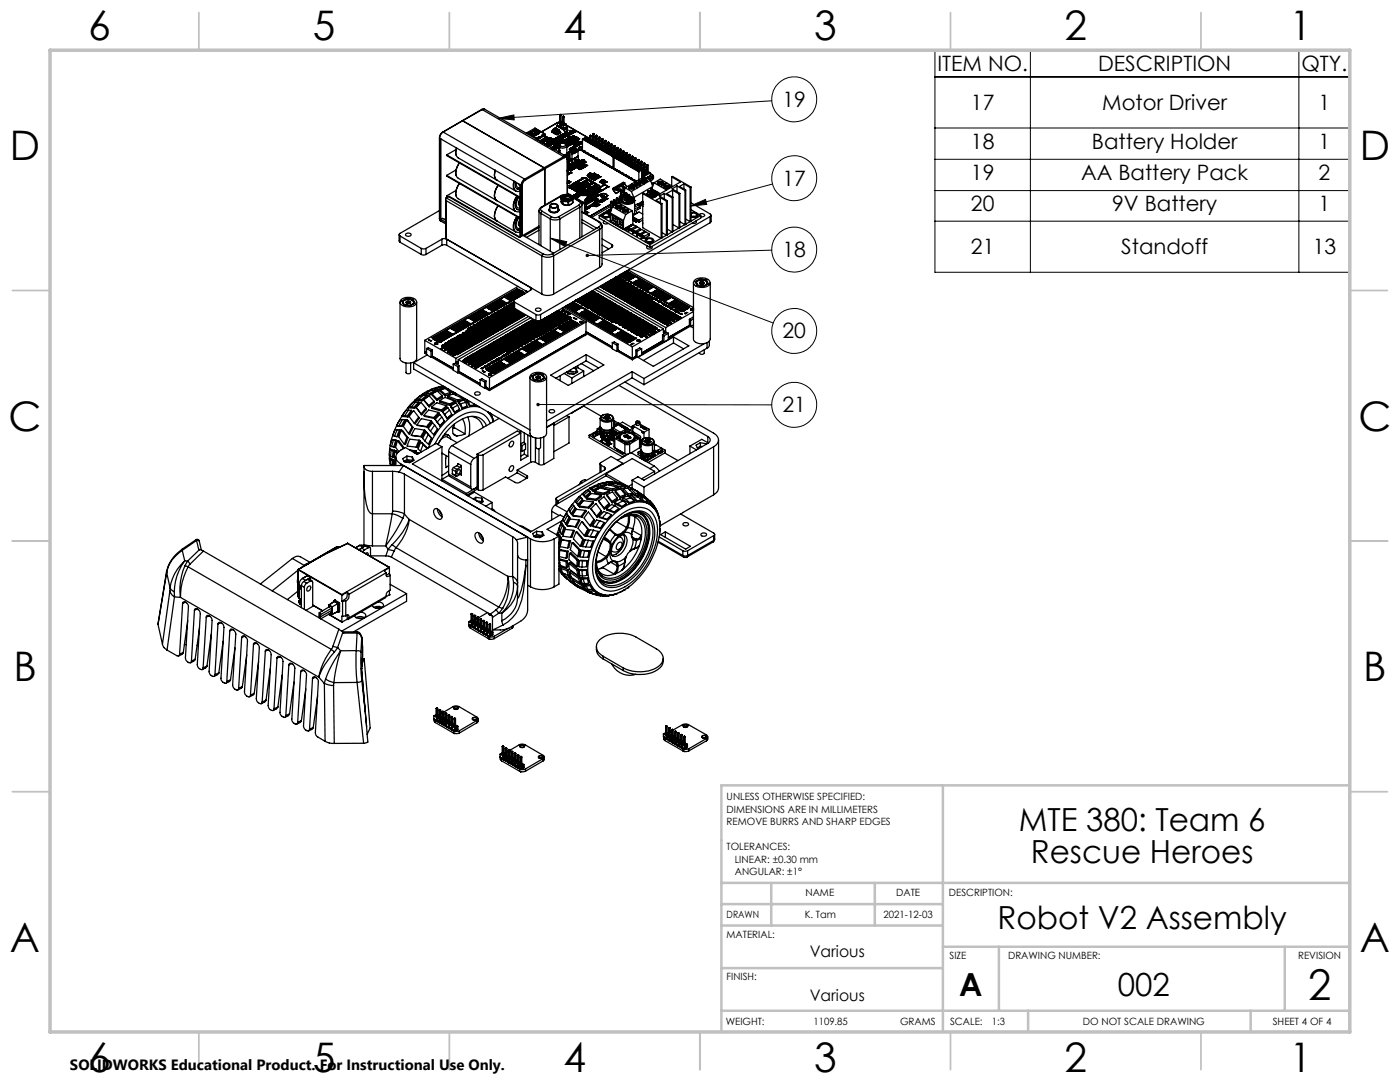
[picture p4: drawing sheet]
<svg xmlns="http://www.w3.org/2000/svg" width="279mm" height="216mm" viewBox="0 0 279 216" stroke-linecap="round" stroke-linejoin="round" font-family="sans-serif">
<defs><g id="words">
<text font-size="8.5" x="261.1" y="199.5">2</text>
<g font-size="8.1">
<text x="17.6" y="8">6</text>
<text x="62.5" y="8">5</text>
<text x="112.5" y="8">4</text>
<text x="162.5" y="8">3</text>
<text x="212.5" y="8">2</text>
<text x="257.3" y="8">1</text>
<text x="2" y="31.9">D</text>
<text x="271.4" y="31.9">D</text>
<text x="1.7" y="85.9">C</text>
<text x="271.1" y="85.9">C</text>
<text x="2.7" y="135.9">B</text>
<text x="272.1" y="135.9">B</text>
<text x="2" y="189.9">A</text>
<text x="271.4" y="189.9">A</text>
<text x="17.6" y="213.9">6</text>
<text x="62.5" y="213.9">5</text>
<text x="112.5" y="213.9">4</text>
<text x="162.5" y="213.9">3</text>
<text x="212.5" y="213.9">2</text>
<text x="257.3" y="213.9">1</text>
</g>
<g font-size="6.3">
<text x="203.3" y="165.8">MTE 380: Team 6</text>
<text x="205.7" y="172.2">Rescue Heroes</text>
<text x="199.1" y="185.4">Robot V2 Assembly</text>
<text x="191.4" y="198.8">A</text>
<text x="223.1" y="198.8">002</text>
</g>
<g font-size="4.2">
<text x="187.1" y="14.2">ITEM NO.</text>
<text x="219.2" y="14.2">DESCRIPTION</text>
<text x="259.7" y="14.2">QTY.</text>
<text x="156.2" y="21.3">19</text>
<text x="193.8" y="22">17</text>
<text x="220" y="22">Motor Driver</text>
<text x="263.1" y="22">1</text>
<text x="193.8" y="29.8">18</text>
<text x="217.9" y="29.8">Battery Holder</text>
<text x="263.1" y="29.8">1</text>
<text x="156.2" y="37">17</text>
<text x="193.8" y="36">19</text>
<text x="215.8" y="36">AA Battery Pack</text>
<text x="263.1" y="36">2</text>
<text x="193.8" y="42.2">20</text>
<text x="222" y="42.2">9V Battery</text>
<text x="263.1" y="42.2">1</text>
<text x="156.2" y="51.3">18</text>
<text x="193.8" y="50.7">21</text>
<text x="223.8" y="50.7">Standoff</text>
<text x="262" y="50.7">13</text>
<text x="156.2" y="67.5">20</text>
<text x="156.2" y="82.2">21</text>
</g>
<g font-size="3.2">
<text x="161.6" y="190.9">Various</text>
<text x="161.6" y="199.7">Various</text>
</g>
<text font-size="3" x="14" y="213.5">SOLIDWORKS Educational Product. For Instructional Use Only.</text>
<g font-size="2">
<text x="145" y="159.6">UNLESS OTHERWISE SPECIFIED:</text>
<text x="145" y="162.1">DIMENSIONS ARE IN MILLIMETERS</text>
<text x="145" y="164.6">REMOVE BURRS AND SHARP EDGES</text>
<text x="145" y="169.6">TOLERANCES:</text>
<text x="146.6" y="172.1">LINEAR: ±0.30 mm</text>
<text x="146.6" y="174.6">ANGULAR: ±1°</text>
<text x="160.7" y="178.8">NAME</text>
<text x="178.8" y="178.8">DATE</text>
<text x="189.4" y="178.8">DESCRIPTION:</text>
<text x="145" y="183.1">DRAWN</text>
<text x="160.6" y="183.1">K. Tam</text>
<text x="176.3" y="183.1">2021-12-03</text>
<text x="145" y="187.1">MATERIAL:</text>
<text x="189.5" y="191.4">SIZE</text>
<text x="201.2" y="191.4">DRAWING NUMBER:</text>
<text x="259.1" y="191.3">REVISION</text>
<text x="145" y="195.6">FINISH:</text>
<text x="144.8" y="204.5">WEIGHT:</text>
<text x="162.3" y="204.5">1109.85</text>
<text x="179.6" y="204.5">GRAMS</text>
<text x="189.6" y="204.5">SCALE:</text>
<text x="198" y="204.5">1:3</text>
<text x="216.1" y="204.5">DO NOT SCALE DRAWING</text>
<text x="254" y="204.5">SHEET 4 OF 4</text>
</g>
</g></defs>
<g fill="none" stroke="#000" stroke-width=".2">
<path d="M186.6 10h82.8v44.3h-82.8zM186.6 15.3h82.8M205.6 10v44.3M259.2 10v44.3M99.3 23.6l3.3-.7v1zM154 20.1l-54.7 3.5M154.2 36.7l-16.5 4.4M186.6 25.5h82.8M186.6 31.8h82.8M186.6 38h82.8M109.8 47.5l44.5 17M109.8 47.5l3.3 .7-.4 1z"/>
<path d="M137.7 41.1l3.1-1.3 .2 1zM154 49.9l-36.8 1.1M186.6 44.1h82.8M107.4 80.7l46.6 .1"/>
<circle cx="158.5" cy="19.8" r="4.5"/>
<circle cx="158.5" cy="35.6" r="4.5"/>
<circle cx="158.5" cy="49.8" r="4.5"/>
<circle cx="158.5" cy="66" r="4.5"/>
<circle cx="158.5" cy="80.8" r="4.5"/>
</g>
<g fill="none" stroke="#c0c0c0" stroke-width=".35">
<path d="M39.7 2.5v7.5M89.7 2.5v7.5M139.7 2.5v7.5M189.7 2.5v7.5M239.7 2.5v7.5M2.5 58h7.5M269.4 58h7.5M2.5 107.9h7.5M269.4 107.9h7.5M2.5 158h7.5M269.4 158h7.5M39.7 205.9v7.5"/>
<path d="M89.7 205.9v7.5M139.7 205.9v7.5M189.7 205.9v7.5M239.7 205.9v7.5"/>
</g>
<g fill="none" stroke="#c0c0c0" stroke-width=".5">
<path d="M188.2 156.7v49.2M269.4 156.7h-125.4v49.2M144 176.2h125.4M153.9 176.2v8.5M174.6 176.2v8.5M144 184.7h44.2M144 180.4h44.2M144 193.2h44.2M188.2 188.9h81.2M199.4 188.9v12.8M256.4 188.9v12.8M144 201.7h125.4"/>
<path d="M205.2 201.7v4.2M249.6 201.7v4.2"/>
</g>
<path d="M10 10h259.4v195.9h-259.4z" fill="none" stroke="#c0c0c0" stroke-width=".7"/>
<path d="M137.7 41.1l3.1-1.3 .2 1zM116.9 50.7v.3h.3h-.3a.35 .35 0 0 0 .5 .3 .35 .35 0 0 0 .1-.6 .35 .35 0 0 0-.6 0zM99.3 23.6l3.3-.7v1zM109.8 47.5l3.3 .7-.4 1zM107.2 80.4l-.2 .3h.4h-.4a.35 .35 0 0 0 .4 .4 .35 .35 0 0 0 .3-.5 .35 .35 0 0 0-.5-.2z" fill="#000"/>
<g fill="none" stroke="#000" stroke-width=".25">
<path d="M87.7 27.5v.1M87.7 27.5v16.1M87.7 27.6l.3 .1M88 27.7l15.8 9.1M88 27.7v16.1M88.4 26.4l-.6 .5-.1 .6M88.4 26.4h.1M88.4 26.4a1.6 1.6 0 0 0-.7 1.2M88.4 26.4l16.3 9.3M88.9 39.7v7.9l.1 .1M89 39.5l-.1 .1 .1 .4M89 39.5l19.4 11.2"/>
<path d="M89.1 30.9l14.7 8.4M89.1 30.9v.1l14.7 8.5M89.1 35v.1l14.7 8.5M89.1 39.1l.2 .2M89.1 35l14.7 8.4M89.1 39.1l.3 .1M89.5 39.2l-.5 .3M89.5 39.2l14.1 8.2 4-2.3M91 39.1l.4 .6 7.8 4.4M91 35l.4 .6 11.5 6.6a2.09 2.09 0 0 1 .1-2.8l.2-.3M91 30.9l-.1-.4 .2-1v.1a1.48 1.48 0 0 0 .3 1.9l7.8 4.4M91 29.8l-1.9 1.1"/>
<path d="M91 33.9l-1.9 1.1M91 38l-1.9 1.1M91.7 36.6l-.6 1.2-.1 1.3a3.2 3.2 0 0 1 .7-2.5zM91.7 32.5l-.6 1.2-.1 1.3M91.7 32.5l-.4 .7a2.62 2.62 0 0 0-.3 1.8M92.3 24.1h.1M92.3 24.1l16.3 9.4M92.3 24.1l-3.9 2.3M96.1 21.8l.1 .1M96.1 21.8l-7.7 4.6M96.2 21.9l-3.9 2.2M96.2 21.9l16.3 9.4"/>
<path d="M96.7 21.8h-.6M96.7 21.8l-.5 .1M96.7 21.8l16.3 9.4M98.8 34v.1a1.45 1.45 0 0 0 .4 1.8M99.2 35.9l3.7 2.2a1.49 1.49 0 0 1-.3-1.9M99.4 37a2.44 2.44 0 0 0-.3 3h.1M102.6 36.2a1.31 1.31 0 0 0 .9 2l.3-.1M102.9 36.3l-.1 .2a.87 .87 0 0 0 .1 .9 .87 .87 0 0 0 .9 .3M103 36.4a.7 .7 0 0 0 .1 .7 .7 .7 0 0 0 .7 .3M103.2 37.7h.6M103.2 39.2a2.31 2.31 0 0 0-.3 3h.9M103.4 39.3l-.2 .4a1.56 1.56 0 0 0 0 2.1h.6"/>
<path d="M103.5 36.7l.3 .3M103.6 39.4l-.4 .6a.86 .86 0 0 0-.2 1 .86 .86 0 0 0 .8 .5M103.7 36.8l.1 .1M103.8 36.8v10.5l-14.1-8.1h-.2M103.8 39.8l-.1 .1a.8 .8 0 0 0 .1 1.2M103.8 36.8l.2 .2M104 37h.2M104 37v10.2M104.2 37v10M104.7 35.7a1.6 1.6 0 0 0-.7 1.3M104.7 35.7l.1 .2M104.8 35.9l-.4 .5-.2 .6"/>
<path d="M105.2 26.5l-.1 .1M105.2 26.5l1.9 1.1M105.6 26.5v.1M105.6 26.6l.8 .4M105.8 26.5h.1M105.8 26.6h.1M105.8 26.5v.1M105.8 26.5h-.2M105.8 26.6h-.1M105.8 26.7h.1M105.8 26.5l.8 .4M105.8 26.6l.4 .1"/>
<path d="M105.9 26.4l1.1 .6 .5-.3M105.9 26.3l.1 .2M105.9 26.3v.1M105.9 26.7l.5 .3M105.9 26.7v.1M105.9 26.7h.1M105.9 26.7h-.1M105.9 26.6l-.1 .1M106 26.4h.1M106 26.7h-.1M106 26.7l.6 .2M106 26.4l.5 .2"/>
<path d="M106 26.4l.5-.3 .4 .3M106.1 26.7h.1M106.4 27h.1M106.5 26h.1M106.5 26v.1M106.5 26.1h.1M106.5 26.1l-.5 .3M106.5 26.6l.1 .1M106.5 26.6v.1M106.6 26.9h.1M106.6 26l.9 .6M106.6 26.9l-.2 .1"/>
<path d="M106.6 26v.1M106.6 26.1l.9 .6M106.6 26.7l.1 .1M106.6 26.7h.1M106.7 26h.1M106.7 26.8h.1M106.7 26l.8 .4M106.7 25.6l2 1.1M106.7 25.6l-1.5 .9M106.7 25.6l1.9 1.1M106.7 25.9v.1M106.8 26.2v.1"/>
<path d="M106.8 25.9h.1M106.8 25.9h-.1M106.8 26.8h.1M106.8 25.9v.1M106.9 26.4l.1 .1M106.9 26.4l-.4 .2M106.9 26.1h.1M106.9 26h-.1M106.9 25.9v.1M106.9 26.8v.1M106.9 25.9l.8 .3M106.9 26l.3 .1"/>
<path d="M107 26.1l.5 .3M107 26.1h.1M107 26.5l.1 .1M107 26.5h.1M107 26.5l-.4 .2M107.1 26.6h.1M107.1 26l-.2 .1M107.1 26.6l-.4 .2M107.1 26l-.1 .1M107.1 26l.5 .3M107.1 27.8h.1M107.1 27.7v.1"/>
<path d="M107.1 27.6l-.1 .1M107.1 27.7h.1M107.2 26.6l-.4 .2M107.2 26.6h.1M107.2 27.8v.1M107.2 27.8l.2 .1M107.3 26.6l-.4 .2M107.3 26.6v.1M107.4 27.9h-.1M107.4 26.6l-.1 .1M107.4 26.7l-.4 .2M107.5 26.4h.1"/>
<path d="M107.5 26.4v.1M107.5 26.6v.1M107.5 27.7h.1M107.6 27.3v.1M107.6 27.4h.1M107.6 27.3h.2M107.6 27.3l-.5 .3M107.6 27.4l-.5 .3M107.6 26.3h.1M107.6 26.3l-.1 .1M107.7 27.6h.1M107.7 27.6l-.5 .2"/>
<path d="M107.7 28.2h.1M107.7 26.2l-.1 .1M107.7 27.4h.1M107.7 27.4l.1 .1M107.7 27.4v.2M107.7 26.2v.1M107.7 27.3v.1M107.7 27.5l-.1 .1M107.8 27.3v.1M107.8 27.4h.1M107.8 28.1v.1M107.8 27.6l-.4 .3"/>
<path d="M107.8 28.2l.3 .1M107.8 27.4v.1M107.8 27.5v.1M107.9 28l.2 .3M107.9 28.1l.5 .3M108 28.1l.4 .3M108 28.1l.2 .2M108 28.1l-.2 .1M108 28v.1M108.1 28l.5 .3M108.1 28l.2 .2M108.1 28.3l.3 .1"/>
<path d="M108.1 28.3l.2 .1M108.1 28h-.1l.2 .2M108.1 27.9v.1M108.1 28.3h.1M108.1 28l.3 .1M108.2 27.1h.1M108.2 27.1l.1 .1M108.2 27.1l-.4 .2M108.2 27.9l.2 .2M108.2 28.2v.1M108.3 27.2h.1M108.3 27.9l-.2 .1"/>
<path d="M108.3 27.8v.1M108.3 27.9l.2 .1M108.3 28.2l.2 .1M108.3 28.2h-.1M108.3 28.2l-.1 .1M108.3 28.2h.1M108.3 27.2l-.5 .3M108.3 28.4h.1M108.3 28.4v.1M108.4 28.4l-.2 .1M108.4 27.7v.2M108.4 28.1h.1"/>
<path d="M108.4 28.4h.1M108.5 28l.3 .2-.2 .1M108.5 28l.2 .2M108.5 28l-.1 .1M108.5 28.3h.1M108.5 28.3l-.1 .1M108.6 33.5l.1 .2v7.2M108.6 26.8h.1M108.6 26.8l-.4 .3M108.6 33.5l-3.9 2.2M108.6 26.7h.2v.3M108.6 27.8v-.1l.7 .3"/>
<path d="M108.6 26.7l-.4 .4M108.7 28h.1M108.7 28.1h.1M108.7 28v.1M108.7 26.8v.2M108.7 27.6l.2 .1M108.7 27h.1M108.7 28.2l-.1 .1M108.7 27l-.4 .2M108.8 27l-.5 .2M108.8 27.1h.1M108.8 27.1v.4l-1.1 .7"/>
<path d="M108.8 27.4h.1M108.8 27.3h.1M108.8 27.4l.1 .1M108.9 28.8h.1M108.9 28.8h.2M108.9 28.8l.3 .2M108.9 28.8h-.1M108.9 27.9l-.2 .1M108.9 28.2l.1-.2 .2 .2M108.9 28.2h.1M108.9 27.5v.2M108.9 27.9l-.2 .2"/>
<path d="M108.9 27.9h.1M108.9 28.8l.2 .1M108.9 28.8l.2 .2M108.9 28.7l-.1 .1M108.9 28.2h.3M108.9 27.3l-.1 .1M108.9 27.3l.1 .1M109 28.7h.1M109 28.8h.1M109 28.7h-.1M109 27.7h.1M109 27.5l.1 .1"/>
<path d="M109 28.1l.1 .1zM109 27.2l.7 .5-.7-.4M109 27.2l-.1 .1h.1M109 27.2v.1M109 27.4v.3M109 27.3h-.1M109 27.4l-.1 .1M109.1 28.8h.1M109.1 28.7h.1M109.1 28.8l.1 .1M109.1 28.7l-.2 .1M109.1 28.7l-.1 .1"/>
<path d="M109.1 28.9h.1M109.1 28.7l.3 .1M109.1 28.8v.1M109.1 28.9v.1M109.1 28.6v.1M109.2 29h.1M109.2 28.9h.1M109.2 28.6h.1M109.2 28.2h.1M109.2 28.8l-.1 .1M109.2 28.9l-.1 .1M109.2 28.6l.3 .2"/>
<path d="M109.2 27.5l.1 .1M109.2 27.5l-.1 .1M109.2 28.6l-.1 .1M109.3 28.6h.1M109.3 28.5l-.3 .2M109.3 28.5h.1M109.3 27.6l-.3 .2-.1-.1M109.3 27.6l-.3 .1M109.3 28.3l.2 .1M109.3 28.9h.1M109.3 28.9h-.1M109.3 28l-.3-.2 .3 .2"/>
<path d="M109.3 28h.1M109.4 28.8h.1M109.4 28.6h.1M109.4 28.3h.1M109.4 28.8l-.1 .1M109.4 28.8l.1 .1M109.4 28.5h.1M109.4 28.5l-.3 .1M109.4 27.8h.1M109.4 28.9l-.1 .2M109.4 28.9l.1 .2M109.4 27.9h.1"/>
<path d="M109.4 28.5v.1M109.4 27.9v.2M109.4 28.9v.1M109.4 28.5l-.1 .1M109.4 28.2h.1M109.4 27.9l.2 .1M109.4 28.2l-.1 .1M109.4 28.2v.1M109.4 27.9v.1M109.4 28.1h.1M109.4 29h.1M109.4 28.7h.1"/>
<path d="M109.4 28.9h.1M109.4 29l.2 .1M109.4 27.8v.1M109.4 28v.3M109.4 28.9l-.2 .1M109.4 28.5l-.2 .1M109.4 28.5l.2 .1M109.4 28.9l.2 .1M109.4 28l.1 .1M109.4 27.8l.3 .2M109.4 28h-.1M109.4 29h.2"/>
<path d="M109.5 29.1h.1M109.5 29v.1M109.5 28.9h.1M109.5 28.7h.1M109.5 28.6h-.1M109.5 28.6h.1M109.5 28.3h.1M109.5 29.1h-.1h.1M109.5 28.8h.1M109.5 28.6v.1M109.5 28.2h.1M109.5 27.9l-.1 .1"/>
<path d="M109.5 27.9h.1M109.5 28.2v.1M109.5 28.6l-.1 .1M109.5 29.1h-.1h.2M109.5 28.8l.1 .2M109.5 28.8l.2-.1 .1 .2M109.5 29h.1M109.5 28.8v.2M109.5 28.1v.1M109.5 28.2l.1 .1M109.6 28.4h.1M109.6 29h.1"/>
<path d="M109.6 28l-.1 .1M109.6 28h.1M109.6 28v.2M109.6 28.2l-.1 .1M109.6 29.1h.1M109.6 28.2l.1 .1-.1 .1M109.6 28.2h.1M109.6 28.2v.1M109.6 27.8h.1M109.6 28.3h.1M109.6 28.7h.1M109.6 28.7l-.1 .1"/>
<path d="M109.6 28.3h-.1M109.6 28.4l.3 .1M109.6 27.8l.1 .1M109.6 28.6v.1M109.6 28.3l-.1 .1M109.7 28.2h.1M109.7 28h.1M109.7 27.8h.1M109.7 28v.2M109.7 27.8h-.1M109.7 28.8l.1 .1M109.7 27.7v.1"/>
<path d="M109.7 27.7h.1M109.7 28.4h.1M109.7 28.8h.1M109.7 28.7v.1M109.7 28.8l.2 .1M109.7 28.7l-.2 .1M109.7 28.4l.2 .1M109.7 27.8v.1M109.7 27.6h.1M109.7 28.3h.1M109.7 27.6l.3 .2M109.7 27.6l-.3 .2"/>
<path d="M109.7 28.9l-.1 .1M109.8 27.6h.1M109.8 28.9h.1M109.8 27.8h.1M109.8 28.3h.1M109.8 27.6l-.4 .2M109.8 27.6l.3 .2M109.8 28.9l-.2 .1M109.8 27.7v.1M109.8 27.6h-.1M109.8 28.3l-.1 .1 .2 .1M109.9 27.8h-.1"/>
<path d="M109.9 28.5h.1M109.9 28.9h.1M109.9 28.1h.1M109.9 28.9l-.3 .1M109.9 28.2l.2 .2-.2 .1M109.9 28.3l-.2 .1M109.9 28.3h-.1M109.9 28.1l-.2 .1M109.9 28.2l-.1 .1M109.9 28.2v.1M109.9 28.3l.2 .1M109.9 28.5l.2 .2"/>
<path d="M110 27.8h.1M110 28.5h.1M110 28.4h.1M110 28.5l.2-.1 .1 .1M110 27.8l-.3 .2M110 28.5l.2 .1M110 28h.1M110 28.1h.1M110 28.2h.1M110 28.4l.1 .1M110 28l.5 .2M110 28l-.3 .2"/>
<path d="M110 28.4l-.1 .1M110 28.1l-.3 .2M110 28.2l.2-.1 .2 .1M110 28.2l.2 .1M110.1 27.8h.1M110.1 27.9h.1M110.1 27.8l-.4 .2-.3-.1M110.1 27.9l-.4 .2-.1-.1M110.1 28.4h.1M110.1 27.8v.1M110.1 27.9l-.1 .1M110.1 28.1l-.1 .1"/>
<path d="M110.1 28.4l-.2 .1M110.1 27.9h.1l-.2 .1M110.1 27.8l-.4 .2M110.1 26.2l.1 .1M110.1 28.5h.1M110.1 26.2h.1M110.1 28.1h.1M110.1 28.5h-.1l.2 .1M110.1 26.2l.4 .3M110.1 26.4h.1M110.1 28.7h.1M110.2 28.4h.1"/>
<path d="M110.2 28.6h.1M110.2 28.7h.1M110.2 26.4h.1M110.2 29.4l-.2 .1 .1-.1 .2 .1M110.2 29.4h.1M110.2 28.4h-.1M110.2 28.4l-.1 .1M110.2 28.4l.2 .1M110.2 28.4l.1 .1M110.2 29.4l-.1 .1M110.2 29.5h-.1M110.2 29.5l.1 .1"/>
<path d="M110.2 29.4l.1 .1M110.2 26.4l.7 .4M110.2 28.3h.1M110.2 26.3v.1M110.2 28h.1M110.2 28l.2 .2-.2 .1M110.2 28l-.2 .2 .2 .1M110.2 26.3l.8 .5M110.2 26.1h.1M110.3 28.3h.1M110.3 29.5h.1M110.3 28.2v.1"/>
<path d="M110.3 26.1l.2 .3M110.3 28.3l.2 .2M110.3 26.1l-.2 .1M110.3 26.1l.7 .4M110.3 28.4h.1M110.3 29.5l.1 .1h-.1zM110.3 28.4l.2 .1M110.3 25.9l-.1 .2M110.3 25.9l.7 .3M110.3 25.9l.6-.4 .7 .4M110.3 28.6h.1M110.3 29.3h.1"/>
<path d="M110.3 29.6h.1M110.3 28.5h.1M110.3 28.6h-.1M110.3 29.3l.2 .1M110.3 28.5l-.1 .1M110.3 28.6l-.1 .1M110.4 28.2h.1M110.4 28.3l-.1 .1M110.4 28.2l-.2 .1M110.5 29.3h.1M110.5 26.5h.1M110.5 25.8v.1"/>
<path d="M110.5 25.9l.4 .3 .5-.2M110.5 26.4h.1M110.5 26.4l.7 .4M110.5 29.3l.1 .1M110.5 27.8h.1M110.5 28.2h.1M110.5 29.2v.1M110.5 28.2l.3 .1M110.5 29.4h.1M110.5 29.2l.3 .3M110.5 28.2l-.2 .1M110.5 28.3l-.2 .1"/>
<path d="M110.5 29.6l.2 .1M110.5 27.8l.1 .1M110.5 29.1l.3 .2M110.5 29.1v.2M110.5 29.6h.1M110.5 28.3l.2 .1M110.5 29.6l-.1 .1 .1-.1M110.5 26.4v.1M110.5 29.2l-.2 .1M110.5 29.1h.1M110.5 29.1v.1M110.5 29.1l.1 .1"/>
<path d="M110.5 28.9l.2 .1M110.6 29.7h.1M110.6 28.4h.1M110.6 29.4h.1M110.6 28.9h.1M110.6 29.4h-.1M110.6 25.9v.1M110.6 28.4l-.1 .1M110.6 28.9l.1 .1M110.6 27.8h.1M110.6 26h.1M110.6 29.2h.1"/>
<path d="M110.6 27.9h.1M110.6 29.7l.2 .1M110.6 27.8l.1 .1M110.6 29.2v.2M110.6 29.2l.2 .1M110.7 27.8h-.1M110.7 29h.1M110.7 28.8h.1M110.7 27.7v.1M110.7 27.7l.2 .1M110.7 27.9l.3 .2M110.7 27.7v.2"/>
<path d="M110.7 27.7l.3 .2M110.7 27.8h-.1l.2 .1M110.7 28.8l-.2 .1M110.7 28.8l-.1 .1M110.7 28.8v.1M110.7 27.9h.1M110.7 29.2h.1M110.7 28.4h.1M110.7 29.7h.1M110.7 28.3l-.1 .1M110.7 26h.1M110.7 25.9h.1"/>
<path d="M110.7 29l-.2 .1M110.7 29l.1 .1M110.7 25.9v.1M110.7 28.8l.1 .2M110.7 29.7l-.1 .1M110.7 28.9h-.1M110.7 28.4l-.2 .1M110.7 28.6v.1M110.7 27.8h.1M110.7 28.9h.1M110.7 28.9v.1M110.7 25.9l.2 .1"/>
<path d="M110.7 28.7h.1M110.7 28.6h.1M110.7 28.7v.1M110.7 25.8v.1M110.7 28.7v.2M110.7 27.8l.2 .1M110.7 28.8l.4 .2M110.7 28.7l.4 .2M110.7 25.9l.1 .1M110.7 29l.4 .2M110.8 29.3h.1M110.8 29h.1"/>
<path d="M110.8 27.7h.1M110.8 29.2h.1M110.8 29.5h.1M110.8 28.6l-.1 .1M110.8 27.9h.1M110.8 27.7l-.3 .1M110.8 29.8h.1M110.8 29.2v.4M110.8 28.3h.1M110.8 28.4h.1M110.8 25.8h.1M110.8 29.5l.1 .1"/>
<path d="M110.8 29.5l.2 .1M110.8 29l.3 .2M110.8 29.8h-.2M110.8 29.3l.1 .1M110.8 28.6l.3 .2M110.8 28.4h-.2M110.8 25.8l-.1 .1M110.8 29.1l.1 .1M110.8 29.1h.1M110.8 29.7h.1M110.8 27.8h.1M110.8 29.7v.1"/>
<path d="M110.8 29.6h.1M110.8 28.3v.1M110.8 25.6h.1M110.8 25.7h.1M110.8 25.7l-.2 .2M110.8 29.1l.3 .1M110.8 26.6l.4 .2M110.8 25.8v.1M110.8 25.6v.1M110.8 29.1l-.2 .1M110.8 26.6h.1M110.8 25.6l-.3 .2"/>
<path d="M110.9 27.7h.1M110.8 29.5v.1M110.8 25.9h.1M110.8 26h.1M110.8 27.6l-.1 .1M110.8 27.6l.1 .1M110.8 26v.1M110.8 26.6l.1 .1M110.9 27.8h.1M110.9 29.3v.1M110.9 29.5v.1M110.9 27.6v.1"/>
<path d="M110.9 29.4v.2M110.9 27.6l-.1 .1M110.9 27.7h-.1M110.9 26.6h-.1M110.9 26.6l.2 .1M110.9 26.6h.1M110.9 26.1h.1M110.9 28h.1M110.9 27.7l.3 .1M110.9 27.7l-.2 .1M110.9 25.8v.1M110.9 26.1h-.1"/>
<path d="M110.9 29.2h.1M110.9 28.1h.1M110.9 27.9h.1M110.9 27.7v.1M110.9 29.6h.1M110.9 26.8h.1M110.9 25.8h.1M110.9 29.2l-.1 .1M110.9 27.6h.1M110.9 25.6v.1M110.9 25.9v.1M110.9 28l.1 .1"/>
<path d="M110.9 28.6l.2 .2M110.9 25.6l.5 .3M110.9 26.1h.2M110.9 28.1l.2 .1M110.9 25.8l-.1 .1 .1 .1M110.9 25.7l.5 .3M111 27.8h.1M111 28.6h.1M111 28l-.1 .1M111 29.6h.1M111 26.5h.1M111 26.6l-.1 .1"/>
<path d="M111 26.2v.4M111 27.6l-.1 .1M111 27.9h.1M111 27.6l.3 .2M111 26.6l.1 .1M111 25.8l-.1 .1M111 28l.1 .2M111 25.8l.1 .1M111 26.8h.1M111 27.6h.1M111 26.8h-.1M111 26h.1"/>
<path d="M111 28.1h.1M111 26.1v.1M111 27.9v.2M111 27.6l.3 .1M111 26l.2 .1M111.1 29.2h.1M111.1 27.9v.1M111.1 27.9v.2M111.1 28v.1M111.1 29.2v.3M111.1 29.4v.1M111.1 28.9h.1"/>
<path d="M111.1 29h.1M111.1 28.6h.1M111.1 27.5l-.3 .2M111.1 26.5h.1M111.1 26.7h.1M111.1 26.5v.2M111.1 26.1h.1M111.1 25.9l-.2 .1M111.1 28.9v.3M111.1 28.1h.1M111.1 29.2l-.2 .2M111.1 29.2l-.2 .1"/>
<path d="M111.1 25.9h-.2M111.1 26.1l-.1 .1M111.1 27.5h.1M111.1 28.8v.1M111.1 28.6v.1M111.1 28.2h.1M111.1 29.3h.1M111.1 25.9h.1M111.1 29.2v.2M111.1 29.4l.1 .1M111.1 27.6h.1M111.1 29.5h.1"/>
<path d="M111.1 28.7h.1M111.1 27.8h.1M111.1 27.8l.1 .1M111.1 27.8l-.1 .1M111.1 29.5l-.2 .1M111.2 29.2h.1M111.2 27.8h.1M111.2 27.6h.1M111.2 29h.1M111.2 28.9h.1M111.2 28.9v.1M111.2 28.7h-.1"/>
<path d="M111.2 28.5h.1M111.2 26.8h.1M111.2 26h.1M111.2 25.9h.1M111.2 29.2l.3 .1-.1 .1M111.2 25.9v.1M111.2 27.4h.1M111.2 28.5l-.1 .1M111.2 29h-.1M111.2 29v.2M111.2 28.5v.1M111.2 25.9l-.2 .1"/>
<path d="M111.2 25.2h.1M111.2 27.9l.1 .1M111.2 27.5h.1M111.2 29.2l.1 .1M111.2 28.6h.1M111.2 29.1l-.1 .1M111.2 27.9h-.1M111.2 27.4v.2M111.2 27.8l.1 .1M111.2 27.4v.1M111.2 28.5l.1 .1M111.2 29.2l-.1 .1"/>
<path d="M111.2 29.2l.2 .2M111.2 27.9h.1M111.2 29.5h.1M111.2 27.8l.2 .2M111.2 27.8l-.2 .1M111.2 24.5l.1 .7M111.2 27.5l.2 .1M111.2 25.9l.1 .1M111.2 28l-.1 .2M111.2 24.5l.6 .3M111.2 24.5l-3.1 1.8M111.2 27.9l.2 .1"/>
<path d="M111.2 25.2l1.2 .7M111.2 29.5l-.2 .1M111.3 26h.1M111.3 28h.1M111.3 27.9h.1M111.3 27.7h.1M111.3 27.6v.1M111.3 27.6h.1M111.3 27.6v.2M111.3 27.4l-.1 .1M111.3 28.9v.1M111.3 28.9h.1"/>
<path d="M111.3 26.4l-.2 .1M111.3 26.4v.2l-.2 .1M111.3 28l-.2 .1M111.3 28.5h.1M111.3 27.4h.1M111.3 27.4l-.3 .2M111.3 27.4l-.4 .2M111.3 27.4l.3 .2M111.3 27.4v.1M111.3 28.9h-.1M111.3 28.6h-.1M111.3 26.6l.2 .1"/>
<path d="M111.3 26.6l.1 .1M111.3 26.6l-.2 .1M111.3 29.1v.1M111.3 28.6h.1M111.3 25.2h.1M111.3 27.7v.1M111.3 29v.1M111.3 29.3h.1M111.3 29h-.1M111.3 29.1l-.1 .1M111.3 28.5h-.1M111.3 25.1l-.1 .1"/>
<path d="M111.3 26.5h.1M111.3 27.8l.1 .1M111.3 27.3h.1M111.3 27.3l-.2 .2M111.3 27.8v.1M111.3 28.4v.1M111.3 27.4l.2 .2M111.3 29.2h-.1M111.3 29.2h.2M111.4 27.3h.1M111.4 27.9h.1M111.4 28.4h.1"/>
<path d="M111.4 29.4h.1M111.4 28h.1M111.4 26.5h.1M111.4 26.3h.1M111.4 28l-.3 .2M111.4 28.3l-.7 .3M111.4 28.5h.1M111.4 26.7h.1M111.4 26.3v.1M111.4 28.3h.1M111.4 28.3l.3 .2M111.4 26.4l-.1 .1 .2 .2"/>
<path d="M111.4 27.6h.1M111.4 27.6l-.1 .1M111.4 27.6l.1 .1M111.4 27.4h.1M111.4 29.2l-.1 .1M111.4 25.3v-.2l.3 .3M111.4 26.3v.2M111.4 28.3l-.6 .3M111.4 28.5l-.1 .1M111.4 29.2l.1 .1M111.4 26.7l-.2 .1M111.4 26.4l-.1 .1"/>
<path d="M111.4 28.4l-.1 .1M111.4 28.4l.1 .1M111.4 26.4v.1M111.4 25.9v.1M111.4 27.3l-.1 .1M111.4 25.2l.3 .2M111.5 27.4h.1M111.5 27.3h.1M111.5 28.5h.1M111.5 29.1l.2 .3M111.5 29l-.2 .1 .2-.1M111.5 29.1l-.1 1.2"/>
<path d="M111.5 27.6l.1 .1M111.5 27.3l-.1 .1M111.5 27.7l.1 .1M111.5 27.7v.1M111.5 27.5h.1M111.5 25.2h.1M111.5 27.7h.1M111.5 27.7l-.2 .1M111.5 27.3l-.2 .1M111.5 27.8h.1M111.5 27.4v.1M111.5 27.7l.2 .1"/>
<path d="M111.5 27.3l.3 .1M111.5 24.5l.3 .2M111.5 24.5h.2M111.5 27.6h.1M111.5 25.2l.2 .1M111.5 27.8l-.1 .2M111.5 27.2l-.1 .1M111.5 27.8h.2M111.6 27.8h.1M111.6 27.6h.1M111.6 27.5h.1M111.6 27.4v.1"/>
<path d="M111.6 27.2h.1M111.6 26.2h.1M111.6 26.4h.1M111.6 27.5v.1M111.6 27.2l-.1 .1M111.6 27.4h.1M111.6 27.8l-.2 .1M111.6 28.2v.1M111.6 27.4l-.1 .1M111.6 27.2l.3 .2M111.6 28.3h.1M111.6 28.2l.1 .1"/>
<path d="M111.6 26.2l-.2 .1M111.6 25.9l-.6 .3M111.6 25.9v.2l-.6 .4M111.6 28.7h.1M111.6 28.7l.1 .1M111.6 28.2h.1M111.6 26.4l-.2 .1M111.6 27.7l.1 .1M111.6 26.2v.2M111.6 27.6v.1M111.6 28.1v.1M111.6 26.4l.2 .1-.6 .4-.2-.1"/>
<path d="M111.6 28.7l-.3 .2M111.6 28.1l.1 .1M111.6 28.2l.3 .1M111.6 28.2l-.2 .1M111.6 26.4l.2 .1M111.6 26.3l.1 .1M111.6 26.2l-.2 .2M111.7 27.6v.1M111.7 27.6v.2M111.7 27.7v.1M111.7 27.2h.1M111.7 27.1l-.1 .1"/>
<path d="M111.7 26.4h.1M111.7 25.3h.1M111.7 27.9v.2M111.7 27.9l.6 .4M111.7 27.8h.1M111.7 27.1h.1M111.7 28l-.1 .1M111.7 27.8v.1M111.7 30.1l.1 .4M111.7 30.1v.3M111.7 28.6h.1M111.7 23v1.5"/>
<path d="M111.7 29.4v.7M111.7 24.2l-.5 .3M111.7 24.4l-.2 .1M111.7 24.5l.1 .1M111.7 23h.3M111.7 28l.1 .1M111.7 28h.1M111.7 28.5h.1M111.7 28.2v.1M111.7 27.9h.1M111.7 28.6l-.1 .1M111.7 28.5l-.6 .3"/>
<path d="M111.7 28.5l-.6 .4M111.7 28.5l.1 .1M111.7 28.2h.1M111.7 28.3h.1M111.7 27.9l.6 .3M111.8 27.4h.1M111.8 27.3h.1M111.8 27.2h.1M111.8 27.2h-.1M111.8 28.6h.1M111.8 28.2l-.1 .1M111.8 26.5h.1"/>
<path d="M111.8 24.8v.7M111.8 27.4l.2 .2M111.8 28.5v.2M111.8 26.5l-.3 .2M111.8 27.4l-.1 .1M111.8 27.1h.1M111.8 28.6l-.7 .4M111.8 28.6h-.1M111.8 28.3h.1M111.8 24.8h.1M111.8 25.3h.1zM111.8 22.9h.1"/>
<path d="M111.8 22.9l-.1 .1M111.8 28.2l.1 .1-.2 .1M111.8 27.5l.1 .2M111.8 27.2v.1M111.8 27.1l-.2 .1M111.8 28.1h.1M111.8 28.1l-.1 .1M111.8 28.1v.1M111.8 27.2l-.4 .1M111.8 28.2l.3 .2M111.8 27.5l-.1 .1M111.8 27.5v.1"/>
<path d="M111.8 27.5h-.2M111.8 25.4h.1M111.8 28.2h.1M111.8 28.1l.3 .2M111.8 27.6l.1 .1M111.8 27.9h.1M111.8 27.5h.1M111.8 27.6h.1M111.8 27.6l.2 .1M111.8 28.3l-.1 .1M111.8 27.5l-.2 .1M111.8 22.9v1.8"/>
<path d="M111.8 27.7l-.1 .1M111.8 27.1l.2 .2M111.8 27.5l.2 .1M111.9 27.7h.1M111.9 27.5h.1M111.9 27.3h.1M111.9 27.4h.1M111.9 27.9h.1M111.9 29.1l-.2 .3M111.9 27l-.1 .1M111.9 27.7l-.2 .1M111.9 27v.1"/>
<path d="M111.9 27.3h-.1M111.9 27.5l.1 .1M111.9 27.1l.3 .1M111.9 27.1h.1M111.9 25.3v.1M111.9 25.3h.1M111.9 27.1h-.1M111.9 25.5h.1M111.9 27.3v.1M111.9 24.8v.7M111.9 24.8l.5 .4M111.9 22.9l.1 .1"/>
<path d="M111.9 22.9h-.1M111.9 27.4v.1M111.9 27.4l.1 .2M111.9 27.6h.1M111.9 27.8h.1M111.9 27.7l.7 .4M111.9 24.8h.1M111.9 27.4v.2M111.9 27.1l.2 .1M111.9 27.7l-.2 .2M111.9 27.7l.6 .4M112 27h.1"/>
<path d="M112 27.6h.1M112 27.1h.1M112 27.7h.1M112 27l-.3 .1M112 39.6v.8l.3 .3M112 39.6h.1M112 39.6l.3 .4M112 27.7l-.6 .3M112 23v1.5M112 24.2l.3 .2M112 24.4l.1 .1M112 24.5l-.2 .1"/>
<path d="M112 27.8l-.2 .1M112 39l.9-.2 .9 .2M112 27.9h.1M112 27.8h.1M112 39l.2 .1M112 39l-4 2.3M112 27.3h.1M112 27.3h-.1M112 25.6v-.1l.3 .1M112 27.8l-.1 .1M112 27.9h-.1M112.1 27h.1"/>
<path d="M112 28h.1M112 28.5h.1M112 27.3l.2 .1M112 25.6l.3 .1M112.1 27.1h.1M112.1 28.4v.1M112.1 27.9h.1M112.1 28.4h.1M112.1 28.4l.2 .1M112.1 27h-.2M112.1 27l-.1 .1M112.1 28.4l.1 .1"/>
<path d="M112.1 28.4l-.1 .1M112.1 28.5h.1M112.1 28.4l-.3 .2M112.1 27.3l.1 .2M112.1 27.4v.1M112.1 27v.1M112.1 27.3h.1M112.1 27.4h.1M112.1 27.3l-.2 .1M112.1 27l-.2 .1M112.1 25.5h.1M112.1 27.3v.1"/>
<path d="M112.1 27.3l.1 .1M112.1 27.3l.2 .1M112.1 27l.3 .1M112.1 24.8l.3 .2M112.1 24.8l.2 .1M112.1 27.4l.2 .1M112.1 39.3h-.1v.3M112.1 27.5h.1M112.1 26.9v.1M112.1 28.3v.1M112.1 28.1h.1M112.1 28h.1"/>
<path d="M112.1 25.5l.2 .1M112.1 39.3v.3l.3 .3M112.1 39.3l-.1 .1M112.1 39.3l.2 .2M112.1 39.3l.2 .1M112.1 27.5l-.1 .1M112.1 27.2h.1M112.1 26.8v.2M112.1 28v.1M112.1 28.3h.1M112.1 26.9h.2M112.1 26.9l.4 .2"/>
<path d="M112.1 26.8l.1 .1M112.1 27.9h-.2M112.1 24.5l-.3 .2M112.1 24.5h-.1M112.1 28.3h.2M112.1 27.9l-.1 .1M112.2 27.5h.1M112.2 27.2h.1M112.2 27.1h.1M112.2 27.1v.1M112.2 26.9h.1M112.2 28.5h.1"/>
<path d="M112.2 27.9h.1M112.2 27.4h-.1M112.2 27.5l-.2 .1M112.2 27.1h-.1M112.2 39.1l-4 2.2M112.2 28.1h.1M112.2 27.4h.1M112.2 26.8l-.1 .2M112.2 26.8v.1M112.2 27.2v.2M112.2 26.9l.3 .1M112.2 26.8l.1 .1"/>
<path d="M112.2 28.4l.1 .1M112.3 27.3v.1M112.3 26.9h.1M112.3 28.4l-.1 .1M112.3 28.3l-.1 .2M112.3 28.3h.1M112.3 28.1h.1M112.3 27.9h.1M112.3 26.8l-.3 .2M112.3 25.6h.1M112.3 25.6v.2M112.3 27.9l-.1 .1"/>
<path d="M112.3 27.5h.1M112.3 28.5h-.1a.68 .68 0 0 0-.7 .6M112.3 28.5l.5 .1M112.3 39.6l.2 .2-.1 .1M112.3 27.4h.1M112.3 28l-.1 .1M112.3 28.1l.1 .1M112.3 23.3v1.6M112.3 24.6l-.4 .2M112.3 24.7l-.2 .1M112.3 24.9l.1 .1M112.3 24.5l-.5 .3"/>
<path d="M112.3 23.3h.3M112.3 28l.1 .2M112.3 28.2v.1M112.3 28h.1M112.3 28.5h.1M112.3 39.5v.1M112.3 39.6h.1M112.3 27.1l-.1 .1M112.3 27.1l.2 .1M112.3 26.8h.1M112.3 28h-.1M112.3 28.3v.2"/>
<path d="M112.3 39.4v.2M112.3 28l-.2 .1M112.4 27.1h.1M112.4 26.9h.1M112.4 26.8v.1M112.4 26.8h.1M112.4 28.2h.1M112.4 28h.1M112.4 26.8l-.1 .1M112.4 27.1h-.1M112.4 23.2h.1M112.4 23.2l-.1 .1"/>
<path d="M112.4 28l.1 .1M112.4 27.2l.1 .1M112.4 25.9h.1M112.4 28.5h.1M112.4 26.8h-.3M112.4 27.2l-.1 .1M112.4 26.8l.2 .1M112.4 26.8l-.2 .1M112.4 25.8h.1M112.4 27.2h.1M112.4 39.9l1 .1M112.4 27h.1"/>
<path d="M112.4 25h.1M112.4 27.9h.1M112.4 27.2l.2 .1M112.4 39.9l-.1 .2M112.4 39.8l.1 .1M112.4 27.1l-.2 .1M112.4 28l.2 .1M112.4 23.2v1.8M112.4 25.2v.5M112.4 26.9v.1M112.4 27.1v.1M112.4 25.7v.1"/>
<path d="M112.4 27.1l.1 .1M112.4 27.9l-.1 .2M112.4 27.9l.3 .2-.1 .1M112.4 27.9l.3 .2M112.5 27.3h.1M112.5 27.2h.1M112.5 27h.1M112.5 26.9h.1M112.5 28.1h.1M112.5 25.9h.1M112.5 27.3l-.2 .1M112.5 25.7v.1"/>
<path d="M112.5 27v.1M112.5 27.1h.1M112.5 31.3l.1 .2M112.5 26.9v.1M112.5 23.2l.1 .1M112.5 23.2h-.1M112.5 31.3l-3.9 2.2M112.5 27.1l.1 .1M112.5 27.1l.2-.1 .1 .2M112.5 25.9l.8 .1-.4 .4 .4-.4M112.5 26l.3 .5M112.5 27.1v.1"/>
<path d="M112.5 28.1l-.2 .1M112.5 27.2l.1 .1M112.6 27.2v.1M112.6 27.3h.1M112.6 27.3l-.6 .4M112.6 23.3v1.6M112.6 24.6l.4 .2M112.6 24.7l.1 .1M112.6 24.9l-.2 .1M112.6 28.3h.1M112.6 25.6h.1M112.6 31.5a.35 .35 0 0 1 .4-.1 .35 .35 0 0 1 .2 .4"/>
<path d="M112.6 38.9l-.4 .2M112.6 28.3l-.3 .2M112.6 28.1h.1M112.6 27h.1M112.6 27h-.1M112.6 28.1l-.3 .2M112.6 28.1v.2M112.6 31.5l-7.8 4.4M112.6 28.2h.1M112.6 28.2l.1 .1M112.6 28.3l-.3 .1M112.6 26.9v.1"/>
<path d="M112.6 28.2l.2 .1M112.7 27.1l.1 .1M112.7 25.5l-.2 .1h.2M112.7 27.1h.1M112.7 28.6l.1 .1a.54 .54 0 0 1-.3 .6 .54 .54 0 0 1-.6-.2M112.7 28.6h.1M112.7 28.6a.56 .56 0 0 0-.6-.1 .56 .56 0 0 0-.3 .6h.1M112.7 27l-.2 .1M112.7 27v.1M112.7 27.1l.2 .1M112.7 24.8l-.3 .2M112.7 24.8l-.1 .1"/>
<path d="M112.8 27.2h.1M112.8 26.5l.1-.1zM112.8 26.5h.1M112.8 28.3h.1M112.8 27.2h-.2M112.8 27.9l.5 .3M112.8 28.3l-.4 .2M112.8 28.5h.1M112.8 28.6l.3 .5M112.8 28.7h.1M112.8 26.6l.3 .5h.2M112.8 26.6h.1"/>
<path d="M112.8 26.6l.2 .4 .3 .1M112.8 38.8l.1 .1M112.8 39.6l-.4 .2M112.8 27.2l-.2 .1M112.8 39.3v.3M112.8 39.6l.1 .2M112.9 30.9h.1M112.9 38.8l-.9 .5M112.9 38.8h.6l.3 .2M112.9 28.5h.1M112.9 27.9h.1M112.9 39.8l-.3 .1"/>
<path d="M112.9 38.9a.21 .21 0 0 1 0 .2 .21 .21 0 0 1-.3 .1l-.3 .2M112.9 38.9l-.8 .4M112.9 38.8v.1M112.9 38.9v.2M112.9 28.5l.3 .3M112.9 28.5v.1M112.9 25.5h.1M112.9 39.3v.3M112.9 27.9l.4 .3M112.9 39.6v.2M112.9 27.2h.1M112.9 28.7h.1"/>
<path d="M112.9 28.6h.1M112.9 30.9l-.2 .1M112.9 39.8h.1M112.9 39.8l.8 .1M112.9 38.9l.9 .1M112.9 39.2l-.6 .4M112.9 27.2l-.3 .1M112.9 28.6h-.1M112.9 28.6l.3 .2M112.9 28.8h.1M112.9 39.1l.8 .1M112.9 39.2l.8 .2"/>
<path d="M112.9 39.1v.1M113 28.8h.1M113 25.4v.1l-.6 .3M113 25.4l.1 .1M113 31.2l.2 .5M113 31.2l-.5 .1M113 27.8h.1M113 27.8l.1 .1M113 27.8l-.1 .1M113 27.8l-.2 .1M113 28.6h.1M113 27.9l.2 .1"/>
<path d="M113 29h.1M113 24.8v.6l-.6 .3M113 24.8l-.6 .4M113 25l4.5 2.6M113.1 25.5h.1M113.1 28.6h.1M113.1 29h.1M113.1 28.6l.3 .2M113.1 25.5l-.6 .4M113.1 29.2h.1M113.1 29.1v1.4l-.2 .4-.3 .1M113.1 29.1a.96 .96 0 0 1-1.4 .3"/>
<path d="M113.1 28.6l.2-.1 .2 .1M113.1 28.6l.2 .2M113.1 28.6h-.1M113.1 28.9l.1 .1M113.1 28.9h.1M113.1 27.7h.1M113.1 28.5l-.1 .1M113.1 27.9h.1M113.1 27.9h-.1M113.1 27.7l.1 .1M113.1 30.5l.4 .2M113.2 28h.1"/>
<path d="M113.2 29.3h.1M113.2 29l-.1 .2M113.2 29v.1M113.2 28.8h.1M113.2 29.1h.1M113.2 28.6h.1M113.2 27.9h.1M113.2 26.5l.4 .3-.8-.2M113.2 26.5h.1M113.2 26.5l.4 .3M113.2 30.8v.1M113.2 30.8h.1"/>
<path d="M113.2 27.8h.1M113.2 28.8v.1M113.2 29.1v.1M113.2 31.8v7M113.2 27.9v.2M113.2 29.1l.1 .1M113.2 28.8l-.2 .1M113.2 29.2h.1M113.2 27.9l.9 .5M113.2 27.9l.9 .6M113.2 29.1l-.1 .1M113.2 28.9h.1"/>
<path d="M113.2 28.8l-.2 .1 .2-.1M113.2 28.9v.1M113.2 28.1h.1M113.2 27.8v.2M113.2 28.9v.2M113.2 31.7v.1M113.2 27.8v.1M113.2 31.7v7.1l.2-.1-.2-.1M113.2 28.8l.2 .1M113.2 28.5h.1M113.2 28.5l-.2 .1M113.2 28.9l.3 .1"/>
<path d="M113.2 34.1l.1 .1M113.2 36.1h.1M113.2 32l.4 .2M113.2 34.2h.1M113.2 34l.2 .1M113.2 34.1h.2M113.2 33.9l.1 .1M113.2 38.5l3.5 2M113.2 36.5l.4-.2zM113.3 28.6h.1M113.3 28.6h-.1M113.3 28.5h.1"/>
<path d="M113.3 34.6h.1M113.3 36.1h.1M113.3 27.6h.1M113.3 29.2h.1M113.3 36.5h.1M113.3 34.8h.1M113.3 28.1l.8 .5M113.3 36.1h-.1M113.3 32.2h.1M113.3 27.6l-.2 .1M113.3 27.6l-.2 .1 .1 .1M113.3 27.6l.1 .1"/>
<path d="M113.3 34.6l.1 .1-.1-.1M113.3 36.1l.3 .2-.2 .1M113.3 32.2h-.1M113.3 36.1l.3 .2M113.3 29.2l-.1 .1M113.3 28.9h.1M113.3 36.4h.1M113.3 28.7h.1M113.3 27.7v.1M113.3 27.7h.1M113.3 28.6v.1M113.3 28.9l.2 .1"/>
<path d="M113.3 36.4v.1M113.3 27.8h-.1M113.3 27.8l.8 .4M113.3 27.7l-.1 .1M113.3 31.9l.3 .2M113.3 31.9l.2 .1M113.3 29.2h-.2M113.3 28.3h.1M113.3 28.8h.1M113.3 28.2h.1M113.3 27.1h.1M113.3 28.7l.1 .1"/>
<path d="M113.3 27.7l.8 .5M113.3 32.2v1.8M113.3 28.3l.6 .3M113.4 30.7l.1 .1M113.4 30.7l-.2 .1M113.4 28.8h.1M113.4 28.6h.1M113.4 28.6v.1M113.4 28.7h.1M113.4 36.4h-.1M113.4 36.5h.1M113.4 40h.1"/>
<path d="M113.4 34.1v.7h-.1M113.4 36.4h.1M113.4 28.8l.1 .2M113.4 28.8l.2-.1 .1 .2M113.4 28.9h.1M113.4 28.6v.3M113.4 28.9l.1 .1M113.4 32.2l.1 .1M113.4 32.2h-.1M113.5 36.1h.1M113.5 29h.1M113.5 27.6h.1"/>
<path d="M113.5 36.1l.2 .2-.2 .1M113.5 36.1l.3 .2M113.5 36.5h.1M113.5 30.8l-.3 .1M113.5 30.8h-.3M113.5 30.8h.1M113.5 28.2l-.2 .1M113.5 36.4h.1M113.5 36.4v.1M113.5 28.7h.1M113.5 28.7h-.1M113.5 30.4v1.6"/>
<path d="M113.5 32.3v1.6M113.5 34.6l.3-.2-.3 .3zM113.5 28.3l.4 .2M113.5 32.3h-.3M113.5 32.9h.1M113.5 33.7l.1 .1M113.5 33.5l.2 .2M113.5 30.4l.1 .1 .2-.1M113.5 31.6l-.3 .2M113.5 31.8l-.2 .1M113.5 32l.1 .1M113.5 33.5l.4 .3"/>
<path d="M113.5 32.8l.1 .1M113.5 31l-.4 .3M113.5 30.9l-.5 .3M113.5 28.6h.1M113.5 27.8h.1M113.5 34.6h.1M113.5 28.6v.1M113.5 26.5v.1M113.5 28.6l.1 .1M113.6 27.7v.1M113.6 27.8h.1M113.6 27.7h.1"/>
<path d="M113.6 32.7v.1M113.6 36.4h.1M113.6 34.6h-.1M113.6 30.3l-.1 .1M113.6 30.3h.1M113.6 28.8v.1M113.6 34.5l-.1 .1M113.6 27.4h.1M113.6 32.9h.1M113.6 28.8h.1M113.6 28.7l-.2 .1M113.6 28.7v.1"/>
<path d="M113.6 37.5v-.5h.4v.5M113.6 38.9h.1M113.6 27.4l-.1 .2M113.6 37.5h.4M113.6 27.4l.1 .1M113.6 27.5h.1M113.6 28.9h.1M113.6 32.1h.1M113.6 37.5h.1M113.6 28.8l.2 .1M113.6 30.2v.1M113.6 30.3v1.8"/>
<path d="M113.6 32.2v.6M113.6 28.9l-.1 .1M113.6 33.8l-.4 .1M113.6 32.8l.1 .1M113.6 33.8l-.3 .2M113.6 38.9h.2M113.6 30.2l.6 .4M113.7 28.9h.1M113.7 27.8h.1M113.7 27.7h.1M113.7 32.9h.1M113.7 28.9l-.2 .1"/>
<path d="M113.7 27.7l.1 .1M113.7 34.5h.1M113.7 32.9h-.1M113.7 29.7v.1M113.7 29.7h.1M113.7 29.7l-.1 .1M113.7 30.3l.1 .1M113.7 30.3h-.1M113.7 33.7h.3M113.7 27.6l.1 .1M113.7 27.4h.1M113.7 33.7h.1"/>
<path d="M113.7 26.5l.1 .2M113.7 39.4l.3 .2M113.7 39.2l.3 .4M113.7 39.2v.2M113.7 33.7l.4 .2M113.8 36.3h.1M113.8 28.9h.1M113.8 33.3h.1M113.8 27.6h.1M113.8 27.7h.1M113.8 27.8h.1M113.8 26l.9 .2-.9 .1z"/>
<path d="M113.8 33.3v.1M113.8 27.7v.1M113.8 33.3l.2 .4M113.8 26.1h.1M113.8 30.4v1.6M113.8 31.7l.4 .2-.6 .3M113.8 31.8l.1 .1M113.8 32l-.2 .1M113.8 33.4l.2 .1M113.8 33.3l-.3 .2M113.8 33.4l-.3 .1M113.8 36.3l-.2 .1"/>
<path d="M113.8 28.9l-.3 .1M113.8 31.6l.4 .3M113.8 33.7h.1M113.8 26.3h.1M113.8 33.4h.1M113.8 32.7h.1M113.8 33.4l.3 .1M113.8 32.7l.3-.1-.3 .2zM113.8 33.7l.3 .2M113.8 27.9h.1M113.8 27.6v.1M113.8 39l-.1 .2"/>
<path d="M113.8 27.6h.2M113.9 39.1l.4 .4M113.9 27.6h.1M113.9 27.3h.1M113.9 33.4h.1M113.9 28.6h.1M113.9 34.4v.1M113.9 34.5h.1M113.9 32.7h-.1M113.9 39.1l.2 .2v.3M113.9 39.1l-.2 .1M113.9 33.3l.2 .1"/>
<path d="M113.9 27.3l-.2 .1M113.9 30.3h.1M113.9 33.3h.1M113.9 33.4l.2 .1M113.9 33.3v.1M113.9 27.9h.1M113.9 27.7h.1M113.9 27.5h.1M113.9 32.6l-.1 .1M113.9 39.5v.3l-1-.2M113.9 27.9l.2 .1M113.9 27.5v.1"/>
<path d="M113.9 27.9h-.1M113.9 27.5l.2 .1M113.9 30.3l.3 .1M113.9 39.7l-.5 .3M113.9 33.2h.2M113.9 33.2v.2M113.9 33.4h.2M113.9 33.2l.2 .1M113.9 33.8v.7M113.9 39.6v.1M113.9 27.6l.1 .1M113.9 31.9l-.3 .2"/>
<path d="M113.9 31.9l-.1 .1M113.9 33.8l-.5 .3M113.9 34.5l-.7 .4M114 34.5h.1M114 33.4h.1M114 39.6l-.1 .1M114 27.5h.1M114 27.9h.1M114 27.6h.1M114 33.7h.1M114 37.5h.1M114 33.4h-.1"/>
<path d="M114 39.6h.1M114 27.6v.1M114 32.6h.1M114 27.9h.2M114 27.6h-.1M114 28.5l-.1 .1M114 33.5l.4 .2-.3 .2M114 33.5l.4 .2M114.1 33.4h.1M114.1 33.3h.1M114.1 28h.1M114.1 27.9h.1"/>
<path d="M114.1 33.5h.1M114.1 28.6h.1M114.1 33.3v.1M114.1 28.6l.5 .3 .2-.1-.3-.1M114.1 28.6l.5 .3M114.1 33.2h.1M114.1 33.2v.1M114.1 28.2h.1M114.1 28.4h.1M114.1 28.5h.1M114.1 27.6h.1M114.1 27.5h.1"/>
<path d="M114.1 39.6l-.7 .4M114.1 39.6l.2 .2M114.1 39.6l-.2 .1M114.1 33.4l.1 .1M114.1 28.2v.4M114.1 30.1v.2M114.1 33.2v.2M114.1 27.6h-.1M114.1 36.9l.2 .1M114.1 33.4v.1M114.1 30.1h.3M114.1 37.6l.4 .3"/>
<path d="M114.1 33.2l.1 .1M114.1 30.2l-.2 .1M114.1 30.1l-.2 .2M114.1 33.1h.1M114.1 27.8h.1M114.1 27.8l.1 .1M114.1 27.8l-.1 .1M114.1 27.5v.1M114.1 27.5h-.1M114.1 36.9h.1M114.1 37.6h.1M114.1 33.9h.1"/>
<path d="M114.1 33.1l-.3 .3M114.1 30h.1M114.1 33.1l.1 .1M114.1 33.1l-.2 .1M114.1 30l-.5 .2M114.1 37.6l.2 .1M114.1 30l-.4 .2 .2 .1M114.2 33.3h.1M114.2 33.2h.1M114.2 33.2v.1M114.2 27.5l-.1 .1M114.2 27.8v.1"/>
<path d="M114.2 27.8h-.1M114.2 27.8h.1M114.2 27.9h.1M114.2 27.7l-.1 .1M114.2 27.3h.1M114.2 31.9h.1M114.2 32.3l.1 .1zM114.2 27.3v.2M114.2 27.3l.1 .1M114.2 32.4h.1M114.2 30l-.1 .1M114.2 30h.1"/>
<path d="M114.2 31.9h-.1M114.2 33.1h.1M114.2 37.7h.1M114.2 36.8l.1 .1M114.2 32.3v.2M114.2 36.8h.1M114.2 39.3l1.4 .8M114.2 28.4h.1M114.2 28.4l-.1 .1M114.2 36.8l-.1 .1M114.2 33.5h.1M114.2 33.1l.1 .1"/>
<path d="M114.2 33.6h.1M114.2 28.4l.1 .1M114.2 28.4l.2 .4M114.2 27.5h.1M114.2 33.6l.2 .1M114.2 33.2h-.1M114.2 33.2h.2M114.2 33.5l.1 .1M114.2 30v.4M114.2 30.6v.2M114.2 33.1v.1M114.2 33.3v.2"/>
<path d="M114.2 28.5l-.1 .1M114.2 30.8v1.8M114.2 33.5v.1M114.2 33.3l.1 .1M114.2 33.2l-.1 .1M114.2 39.2h.1M114.2 39.2l.3 .3M114.2 31.8l.1 .1M114.2 33.5l.2 .2M114.3 33.2h.1M114.3 37.3h.1M114.3 33h.1"/>
<path d="M114.3 27.8h.1M114.3 27.8l-.1 .1M114.3 27.7h.1M114.3 27.5h.1M114.3 27.3h.1M114.3 39.8l-.2 .2-.6 .2M114.3 27.7v.1M114.3 33l.3 .2 .2-.1M114.3 33l.1 .1M114.3 33v.2M114.3 39.8v.6M114.3 27.5v.1"/>
<path d="M114.3 27.3v.1M114.3 27.7l.1 .1M114.3 32.5l-.1 .1M114.3 28.6h.1M114.3 27.6h.1M114.3 27.4h.1M114.3 27.2l.2 .1M114.3 27.2h.1M114.3 37h.1M114.3 37.7h.1M114.3 39.6v.8M114.3 39.5v.3"/>
<path d="M114.3 37.3l.1 .1M114.3 27.2v.1M114.3 28.5v.1M114.3 31.9v.7M114.3 37.5h.1M114.3 37v.2M114.3 37.5l.2 .1M114.3 37.5l-.2 .1M114.3 28.6l.1 .1M114.3 28.3h.1M114.3 37l2.3 1.3M114.3 37l.2 .1"/>
<path d="M114.3 36.8h.1M114.3 30h-.1M114.3 30l.1 .1M114.3 36.8h-.1M114.3 39.4l1.2 .7M114.3 37.2h.1M114.3 33.4l.1 .3M114.3 33.6h.1M114.3 28.3l.1 .1M114.3 28.3h.2l.2 .3M114.3 27.3h.2l-.2 .2M114.3 36.8l2.3 1.4"/>
<path d="M114.3 33.7h.1M114.3 37.2l.2 .1M114.3 36.8v.2M114.3 33.6l.1 .1M114.3 33.4v.2M114.3 28.3l-.1 .1M114.3 27.3l.2-.1 .1 .1M114.3 36.8l2.3 1.3M114.3 37.2v.1M114.3 33.7l-.2 .2M114.3 37.2l.1 .1M114.4 33.2h.1"/>
<path d="M114.4 27.1h.1M114.4 39.1h.1M114.4 33.1h.1M114.4 27.6l.1 .1h-.1M114.4 27.6h.1M114.4 36.7h.1M114.4 37.8h.1M114.4 33.7h.1M114.4 30.1v.2l.1-.1M114.4 30.1l.1 .1M114.4 33.2l-.2 .1M114.4 36.7l-.1 .1"/>
<path d="M114.4 27.8h-.1M114.4 27.6l.1 .1M114.4 33.1v.1M114.4 28.4l-.1 .1M114.4 28.4v.2M114.4 37.3h.1M114.4 36.7v.1M114.4 39.1l.1 .1M114.4 33.1l.1 .1M114.4 28.6h.1M114.4 27.7h.1M114.4 37.4h.1"/>
<path d="M114.4 27.1l-1.1 .6M114.4 33.2l.1 .1M114.4 27.1l.8 .5M114.4 29.8h.1M114.4 28.6h-.1M114.4 28.6l.1 .1M114.4 37.6l-.2 .1M114.4 37.4l.2 .1M114.4 37.4v.1M114.4 29.8v.2M114.4 37.3v.1M114.4 37.4l-.3 .2"/>
<path d="M114.4 36.7l-.3 .2M114.4 28.5l.5 .3M114.4 28.4l.5 .3M114.4 30.1h.1M114.4 29.8l.4-.3 .6 .4M114.4 32.9h.1M114.4 27.8h.1M114.4 37.5h.1M114.4 30.1v.1M114.4 32.9l-.1 .1M114.4 32.9l.3 .2M114.4 37.9l.3-.2 .1 .2"/>
<path d="M114.4 28.7v.1M114.4 29.8l.1 .1M114.5 39.1h.1M114.5 33.1h.1M114.5 33.3h.1M114.5 27.6h.1M114.5 27.3h.1M114.5 37.2l-.1 .1M114.5 37.9h.1M114.5 36.7h.1M114.5 37.9l.2 .1M114.5 37.2h.1"/>
<path d="M114.5 39.1l.2 .1M114.5 37.3v.2M114.5 37.6h.1M114.5 33.3l-.2 .1M114.5 28.2h.1M114.5 27.3l-.3 .2M114.5 27.6v.1M114.5 27.7h.1M114.5 33.2h.1M114.5 33.4h.1M114.5 37.4h.1M114.5 33.3v.2"/>
<path d="M114.5 33.4l.1 .1M114.5 28.2l.1 .1M114.5 37.3h.1M114.5 37.4l-.1 .2v-.1M114.5 37.2v.1M114.5 33.2v.2M114.5 37.3v.1M114.5 37.3l.1 .1M114.5 33.4l.2 .1M114.5 33h.1M114.5 33.5h.1M114.5 37.5l-.3 .2"/>
<path d="M114.5 39.2h.1M114.5 28.4l-.1 .1 .5 .3M114.5 36.6h.1M114.5 38.9l.1 .1M114.5 39h.2M114.5 37.6l.1 .1M114.5 39l.4 .2M114.5 39.1l.4 .2M114.5 28.7v.1M114.5 37.6v.1M114.5 38.9v.2M114.5 36.6l-.1 .1"/>
<path d="M114.5 33l-.1 .1M114.5 28.7h-.1M114.5 28.8h-.1M114.5 37.7l-.2 .1M114.5 39v.1M114.5 37.1v.1M114.5 36.6l.2 .1M114.5 37.5h.1M114.5 37.7h.1M114.5 37.6l-.2 .2M114.5 28.7l.2 .1M114.6 39.1h.1"/>
<path d="M114.6 39h.1M114.6 33.5h.1M114.6 28.4v.1M114.6 27.5h.1M114.6 27.7h.1M114.6 27.3h.1M114.6 37.5h.1M114.6 36.6h.1M114.6 37.9h.1M114.6 28.9h.1M114.6 39.1l-.1 .1M114.6 33.4h-.1"/>
<path d="M114.6 30.3h.1M114.6 28.1v.1M114.6 28.3v.1M114.6 32.6v.3l.2 .1M114.6 32.6l.7 .4M114.6 33.5l-.2 .2M114.6 27.3l-.3 .3M114.6 27.6h.1M114.6 37.5l-.1 .1M114.6 37.2h.1M114.6 37.2h-.1M114.6 32.6l.7-.4 .7 .4-.7 .4"/>
<path d="M114.6 33.4h.1M114.6 28.2l.1 .1M114.6 27.5h.2M114.6 37.4h.1M114.6 39.1l.1 .1M114.6 38.9l.1 .1M114.6 39l.3 .2M114.6 33.2v.2M114.6 37.4v.1M114.6 38.9v.1M114.6 38.9l-.1 .2M114.6 28.2h-.1"/>
<path d="M114.6 28.5l.1 .1M114.7 39h.1M114.7 33.2v.3M114.7 33.2v.2M114.7 28.2l.1-.1 .1 .3M114.7 27.5h.1M114.7 37.3l-.1 .1M114.7 37.6h.1M114.7 37.5h.1M114.7 39.2h.1M114.7 32.9h.1M114.7 38h.1"/>
<path d="M114.7 38.9l-.3 .2M114.7 37.4l.1 .1M114.7 32.9l.1 .1M114.7 37.6l-.4 .2M114.7 36.5v.1M114.7 36.5h.1M114.7 37.2l-.2 .1M114.7 30.3v.3l-.5 .2M114.7 37.4v.2M114.7 37.6h-.2M114.7 36.5l-.6 .4M114.7 37.5l-.4 .2"/>
<path d="M114.7 30.3l-.5 .3M114.7 30.3l-.2-.1-.3 .2M114.7 33.1h.1M114.7 33.5h.1M114.7 28.4h.1M114.7 27.6h.1M114.7 27.5l-.1 .1M114.7 37.3v.1M114.7 33.6h.1M114.7 33.1l-.2 .1M114.7 28.3h-.1M114.7 28.3v.1"/>
<path d="M114.7 29.7l.1 .7M114.7 33.5v.1M114.7 28.3l.5 .2M114.7 29.7l.1-.1 .2 .1M114.7 28.4l-.1 .1M114.7 28.4l.1 .1M114.7 28.4h-.1M114.7 27.6l-.1 .1M114.7 37.6l-.1 .1M114.7 29.7h.3M114.7 28.3l.5 .3M114.7 33.6l-.3 .1"/>
<path d="M114.7 29.8l-.3 .2M114.7 30.2l-.1 .1M114.7 29.8l-.4 .2M114.7 37.3h.1M114.7 36.8h.1M114.7 28.8h.1M114.7 26.2l-.9 .1M114.7 28.6h.1M114.7 31.5l-.4 .4M114.7 37.7v.1M114.7 38.9h.1M114.7 33.4v.1"/>
<path d="M114.7 36.8l.2 .1M114.7 36.8h.4M114.7 29.7l-.3 .1M114.7 28.8l-.1 .1M114.8 39h.1M114.8 38.9h.1M114.8 38.9v.1M114.8 27.5v.1M114.8 27.6h.1M114.8 37.4h.1M114.8 37.5l-.1 .1M114.8 37.4h-.1"/>
<path d="M114.8 37.3l-.2 .1M114.8 37.6h.1M114.8 37.4l-.2-.1-.1 .2M114.8 32.9h.1M114.8 37.5h.1M114.8 36.5h.1M114.8 38h.1M114.8 30.4h.1M114.8 37.6l-.4 .3M114.8 38.9h-.3M114.8 37.8l-.2 .1M114.8 32.1h.1"/>
<path d="M114.8 32.9l.2 .2M114.8 38.9l-.1 .1M114.8 32l.1 .1zM114.8 36.5l-.2 .1M114.8 32.2h.1h-.1M114.8 37.6v.1M114.8 37.4l-.1 .2M114.8 29.6v.1M114.8 36.5l-.3 .1M114.8 36.5h-.1M114.8 33.1l.1 .3M114.8 33.1h.1"/>
<path d="M114.8 33.2l.1 .2M114.8 26.3l-1 .1v.3h-.2a.18 .18 0 0 0-.1-.3 .18 .18 0 0 0-.3 .1M114.8 26.3h.1M114.8 30.2l-.1 .3M114.8 39.3h.1M114.8 31.5h.1M114.8 37.5v.1M114.8 30.2l.2 .2M114.8 38.9l.1 .2M114.8 38.9l.2 .1M114.8 38.9l-.2 .1M114.8 32v.1"/>
<path d="M114.8 39v.1M114.8 33.1l-.1 .1M114.8 33.1l-.2 .1M114.8 28h.1M114.8 37.7h-.1M114.8 32.9v.1M114.8 26.3l-1.5 .8M114.8 38.8h.1M114.8 28l.1 .2M114.8 37.4v.1M114.8 32.6h.1M114.8 38.1h.1"/>
<path d="M114.8 28.2l-.1 .1M114.8 33l.2 .1M114.8 28.5l-.1 .1M114.8 29.7v.4M114.8 33.1v.1M114.8 36.4v.1M114.8 37.8v.1M114.8 39.5v.2M114.8 30.1v.1M114.8 28.5l.3 .1M114.8 37.3v.1M114.8 36.4l.1 .1"/>
<path d="M114.8 36.8h.1zM114.8 39.5v.1M114.8 39.5l.3 .3M114.8 28.5l.2 .1M114.8 39.3l.2 .1M114.8 38.8l.2 .1M114.8 33.3l.2 .1M114.8 30.1h.2M114.9 39.3h.1M114.9 39h.1M114.9 39.1h.1M114.9 33.4h.1"/>
<path d="M114.9 36.9h.1M114.9 37.5h.1M114.9 37.6l-.2 .2M114.9 37.4l-.1 .1M114.9 37.7h.1M114.9 32.6h.1M114.9 37.6h.1M114.9 33h.1M114.9 37.6h-.1M114.9 37.5v.1M114.9 33l.1 .1M114.9 39.1v.1"/>
<path d="M114.9 39l-.1 .1M114.9 33.4l-.2 .1M114.9 33.4h-.2M114.9 37.7l-.4 .2M114.9 39.2h.1M114.9 28h.1M114.9 28.3h.1M114.9 28l.1 .1M114.9 36.7h.3M114.9 36.7h.1M114.9 37.5l.2 .1M114.9 36.4h.1"/>
<path d="M114.9 38.1h.1M114.9 39.3h-.1M114.9 30.3l-.1 .3h-.2M114.9 37.9l-.2 .1 .2 .1M114.9 38.8l.2 .1M114.9 31.5h-.1v.8M114.9 37.9h.1M114.9 28.2v.1M114.9 28.7v.1M114.9 31.5v.7M114.9 37.5v.2M114.9 39.2v.1"/>
<path d="M114.9 36.4h-.1M114.9 28h-.1M114.9 28.3l.1 .1M114.9 36.9v.1M114.9 36.7l.2 .1M114.9 37.4h-.1M114.9 37.9l-.2 .1M114.9 29.6l-.1 .1M114.9 38.1l.1 .1M114.9 27.4h.3M114.9 36.4v.1M114.9 39.3l.1 .1"/>
<path d="M114.9 39.2l.1 .1M114.9 38.8h.1M114.9 37h.1M114.9 32.6l.1 .1M114.9 27.3h.1M114.9 29.7h.1M114.9 37.4h.1M114.9 37.7l-.1 .2M114.9 27.3l.3 .1M114.9 27.3v.1M115 33.4h.1M115 37.7l-.1 .1"/>
<path d="M115 32.6h.1M115 32.7h.1M115 32.6v.1M115 33.1h.1M115 37.6h.1M115 39.4h.1M115 38.9h.1M115 39.3h.1M115 29.7v.3M115 29.9v.1M115 38.7l-.1 .1M115 28.1l-.1 .1"/>
<path d="M115 28.1v.1M115 37.7h.1M115 38.8h-.1M115 33.1l.1 .1M115 33.4l-.3 .1M115 29.8l.1 .1-.3 .2M115 38.6h.1M115 38.8h.1M115 28.2h.1M115 36.8h.1M115 37.5l-.1 .1M115 32.5h.1"/>
<path d="M115 36.3h.1M115 38.2h.1M115 38.7l-.2 .1M115 32l.3-.1-.3 .2M115 38.8l.1 .1M115 36.8l-.1 .1M115 37.8h.1M115 37.7v.1M115 37.5v.2M115 39.1h.1M115 39.1h-.1M115 38.6l.1 .1"/>
<path d="M115 30.1v.3M115 32v.1M115 37.6v.2M115 38h.2M115 38.6v.2M115 28.2l-.1 .1M115 28.2l.1 .1M115 36.3l-.2 .2M115 37.4l-.1 .1M115 37.6v.1M115 37.8l-.3 .2M115 36.3l.1 .1"/>
<path d="M115 38l.2 .1M115 32l.2-.1zM115 28.1l.5 .3M115 38l-.2 .1M115 39h.1M115 36.6l.1 .1M115 36.6h.1M115 37.5v.1M115 28.6h.1M115 39v.1M115 39l.1 .1M115 37.8l-.1 .1"/>
<path d="M115 33.2h.2M115.1 37.5h.1M115.1 36.8h.1M115.1 37.8l-.1 .1M115.1 32.5h.1M115.1 32.6h.1M115.1 38.2h.1M115.1 33.2h.1M115.1 37.7h.1M115.1 33.1l-.1 .1M115.1 27.8v.1M115.1 36.3h.1"/>
<path d="M115.1 36.3v.1M115.1 37.4l-.1 .1M115.1 37.6l-.1 .2M115.1 28.6l-.2 .2M115.1 38.9h.1M115.1 39.1v.2M115.1 39.2h.1M115.1 38.7h.1M115.1 27.9l.1 .1M115.1 27.9l.2 .4M115.1 37v.1M115.1 36.7h.1"/>
<path d="M115.1 36.5h.1M115.1 37.6h.1M115.1 37.8v.1M115.1 32.7h.1M115.1 32.8h.1M115.1 39.2l.2 .1M115.1 38.9h.2M115.1 37.9h.1M115.1 37.6v.1M115.1 27.9l-.2 .1M115.1 39.1l-.2 .1M115.1 37.7v.1"/>
<path d="M115.1 38h.1M115.1 38.7v.2M115.1 39.1v.1M115.1 37.9l-.3 .2M115.1 37.9l-.3 .1M115.1 36.5l.3 .2M115.1 36.7l.1 .1M115.1 37.5h-.1M115.1 37.6v.2M115.1 37.8l.1 .1M115.1 36.3h-.1M115.1 37.8l-.3 .2"/>
<path d="M115.1 38.7l.2 .1M115.1 39.3h.1M115.1 39.2l.1 .1M115.2 37h.1M115.1 37.1h.1M115.1 32.6h.2M115.1 32.5l.2 .1M115.1 32.5v.1M115.1 31.9h.1M115.1 28l-.1 .1 .5 .3M115.1 39.3h-.1M115.1 28.3l-.1 .1"/>
<path d="M115.1 28.4l.3 .1-.2 .1M115.1 37h.1M115.1 32.5l.1 .1M115.1 31.9l-.1 .1M115.1 28.4l.2 .1M115.2 27.6h.1M115.2 38.7h.1M115.2 38.5h.1M115.2 36.6v.1M115.2 37l.2 .1M115.2 36.7h.1M115.2 36.8h.1"/>
<path d="M115.2 37.9h-.1M115.2 37.6l-.1 .1M115.2 32.7h.1M115.2 32.8h.1M115.2 32.5h.1M115.2 32.4h.1M115.2 33.2h.1M115.2 36.3h.1M115.2 38.3h.1M115.2 39.3h.1M115.2 38.5l-.2 .1M115.2 38.5l.1 .1"/>
<path d="M115.2 27.8h.1M115.2 28.1h.1M115.2 39.3h-.2M115.2 38.3l.2 .1M115.2 27.4v.2M115.2 28v.1M115.2 28.5v.1M115.2 32.7v.1M115.2 38v.1M115.2 27.6l-1.1 .6M115.2 37.6h-.1M115.2 36.8h-.1"/>
<path d="M115.2 37.6h.1M115.2 37.5l-.1 .1M115.2 32.7h-.2M115.2 32.4l.2 .1M115.2 33.2l.1 .1M115.2 27.8l.1 .1M115.2 37.7h.1M115.2 37.9l-.1 .1v-.1M115.2 37.6v.1M115.2 32.6h.1M115.2 37.8h.1M115.2 37.9l.1 .1"/>
<path d="M115.2 27.6l.1 .1M115.2 37.7v.2M115.2 27.8l-.1 .1M115.2 28.1l.1 .1M115.2 27.4l.4 .3-.3 .1M115.2 37.9l-.3 .2M115.2 39.3l-.2 .1M115.2 27.5l.4 .2M115.3 38.8h.1M115.3 39h.1M115.3 38.7h.1M115.3 27.8h.1"/>
<path d="M115.3 27.7v.1M115.3 37h-.1M115.3 37l-.2 .1M115.3 37.1h.1M115.3 37h.1M115.3 36.9h.1M115.3 37.9h-.1M115.3 32.6h.1M115.3 32.5h.1M115.3 32.4h.1M115.3 36.2h.1M115.3 38.1l-.3 .1h.1"/>
<path d="M115.3 39l.1 .1M115.3 37.7v.2M115.3 38.1h.1M115.3 38.7v.3M115.3 37.9h.1M115.3 37.7v.1M115.3 36.2v.1M115.3 37.5l-.1 .1M115.3 27.8l-1.2 .6M115.3 36.2l-.1 .1M115.3 37.9l-.4 .2M115.3 38.1l-.2 .1"/>
<path d="M115.3 38.6h.1M115.3 39.3h.1M115.3 39.1h.1M115.3 28v.1M115.3 36.7h.1M115.3 37.9v.1M115.3 37.7h.1M115.3 32.5v.1M115.3 33.2h.1M115.3 38.6l.1 .1M115.3 27.9v.1M115.3 33v.3"/>
<path d="M115.3 32.3l.1 .2M115.3 38.6l-.2 .1M115.3 32.7l-.2 .1M115.3 28l-.1 .1M115.3 27.9l-.1 .1M115.3 28.1h-.1M115.3 28.1l.1 .1M115.3 37.6l-.1 .1M115.3 37.6h.1M115.3 38h-.1M115.3 32.7h.1M115.3 32.7l-.1 .1"/>
<path d="M115.3 39.3l-.3 .1M115.3 39.1l.1 .1M115.3 36.4h.1M115.3 37.9l-.1 .2M115.3 32.3h.1M115.3 28.5h.1M115.3 28.2v.1M115.3 36.4l-.2 .1M115.3 36.7h-.1M115.3 36.4l.3 .1M115.3 32.3l.2 .1M115.3 32.3l-.1 .1"/>
<path d="M115.3 28.5l-.1 .1M115.3 28.5h-.1M115.4 38.8h.1M115.4 39.1h.1M115.4 37l-.3 .1M115.4 37.1h-.1M115.4 37l-.1 .1M115.4 37.1h.1M115.4 37h.1M115.4 36.9h.1M115.4 36.7h.1M115.4 37.7l-.1 .1"/>
<path d="M115.4 38h.1M115.4 32.6h.1M115.4 32.5h.1M115.4 32.4h.1M115.4 37.9h.1M115.4 36.1h.1M115.4 33.2h.1M115.4 36.1v.1M115.4 30.2v1M115.4 37v.1M115.4 37.8v.2M115.4 38.1v.1"/>
<path d="M115.4 38.3v.1M115.4 38.8v.3M115.4 31.8l.1 .1M115.4 38.1l.1 .1M115.4 37.6l-.1 .1M115.4 36.9l.2 .1M115.4 38.1l-.3 .1 .4 .3M115.4 38.2h.1M115.4 37.9h-.1M115.4 37.8v.1M115.4 38l-.4 .2M115.4 32.4l-.1 .1"/>
<path d="M115.4 32.4v.1M115.4 31.2h.1M115.4 38.2l-.2 .1M115.4 31.9h.1M115.4 31.2l-1.2 .7M115.4 33.6h.1M115.4 38.9v.2M115.4 38.9v-.1l.1 .3M115.4 37.2h.2M115.4 37.2h.1M115.4 36.5h.1M115.4 32.7h.1"/>
<path d="M115.4 32.3h.1M115.4 37.2l.2 .2M115.4 38l-.1 .1M115.4 32.3v.1M115.4 33.6l.3 .2M115.4 36.6h.1M115.4 37.7h-.1M115.4 39.2h.1M115.4 38.7h.1M115.4 38.7l-.1 .1M115.4 38.7h.2M115.4 39.9l.3 .3"/>
<path d="M115.4 32.6l.1 .1M115.4 36.1l.1 .1M115.4 31.2v.7M115.4 36.2l-.2 .1M115.4 28.2l-.1 .1M115.4 28.2h-.1M115.4 29.9v.2l-.4 .3M115.4 38.4l.1 .1M115.4 39.9v.1M115.4 36.8l-.1 .1M115.4 36.5h-.1l.1 .1M115.4 36.6v.1"/>
<path d="M115.4 37.7h.1M115.4 37.6v.1M115.4 37.9v.1M115.4 39.9h.1M115.4 31.2l-.5 .3M115.4 28.2l.3 .1M115.4 29.9l-.4 .2M115.5 31.9h.1M115.5 36.8h.1M115.5 37.7l-.1 .2M115.5 37.7l-.1 .1M115.5 38v.1"/>
<path d="M115.5 32.4h.1M115.5 37.9h.1M115.5 38h.1M115.5 36.1h.1M115.5 38.2l-.2 .1M115.5 38.1h.1M115.5 37.7l-.2 .1M115.5 32.7h-.1M115.5 31.9l-1.8 1M115.5 37.8l-.1 .2M115.5 37.9v.1M115.5 36.8l.2 .1"/>
<path d="M115.5 36.8l-.3 .2M115.5 38l-.4 .2M115.5 37.9l-.1 .1M115.5 38.2h.1M115.5 38.1l-.4 .2M115.5 36.1l-.4 .2M115.5 36.1h-.1M115.5 37.2h.1M115.5 32.6h.1M115.5 28.4h.1M115.5 39.2h.1M115.5 32.6v.1"/>
<path d="M115.5 37.2v.1M115.5 38.1l-.1 .1M115.5 32.6l-.2 .1M115.5 38.8l.1 .2M115.5 38.7h.1M115.5 36.5h.1M115.5 27.7h.1M115.5 33.6h.1M115.5 38.5l.2 .1M115.5 33.6l.2 .2M115.5 37.9v.2M115.5 38.5h.1"/>
<path d="M115.5 37.3h.1M115.5 37.7h.1M115.5 33.6l.2 .1M115.5 27.7l-.2 .1M115.6 32.3h.1M115.6 38.7v.3M115.6 37.2v.1M115.6 37h.1M115.6 36.7h.1M115.6 37.9h.1M115.6 38.1h-.1M115.6 37.8l-.1 .1"/>
<path d="M115.6 38h.1M115.6 38.9l.1 .1M115.6 37.3h.1M115.6 36.7v.1M115.6 38.7l-.2 .1M115.6 37.2h.1M115.6 38.1l-.1 .1M115.6 32.3l.1 .1M115.6 33.5h.1M115.6 33.6h.1M115.6 37.1h.1M115.6 36.5h.1"/>
<path d="M115.6 38.1h.1M115.6 36h.1M115.6 38.5h.1M115.6 33.5l-.2 .1M115.6 38.1l-.4 .2M115.6 38.3l-.2 .1M115.6 38.2v.1M115.6 33.5v.1M115.6 38v.1M115.6 39h.1M115.6 36l-.1 .1M115.6 39l-.1 .1"/>
<path d="M115.6 37.1l.3 .1M115.6 36.5h-.1M115.6 36.5l-.7 .4M115.6 37.7l-.1 .1M115.6 33.5l-.1 .1 .2 .2M115.6 33.5l-.1 .1h.1M115.6 33.6h-.1M115.6 36.8h.1M115.6 37.4h.1M115.6 37.9v.1M115.6 29.8h.6l-.6 .1M115.6 28.3h.1"/>
<path d="M115.6 33.6l.1 .1M115.6 33.5l.1 .1M115.6 33.6h.2M115.6 38.3h.1M115.6 39l-.2 .1M115.6 32.3l.3 .1M115.6 36.8l.3 .1M115.6 37.8h.1M115.6 36.7l.3 .1M115.6 36.7l-.1 .1M115.6 39l-.3 .1M115.7 32.6h.1"/>
<path d="M115.7 33.4h.1M115.7 32.3h.1M115.7 37.3h.1M115.7 36.5h.1M115.7 36.9h.1M115.7 38.1l-.2 .1M115.7 38.1h.1M115.7 36h.1M115.7 38h.1M115.7 33.4v.1M115.7 38l-.1 .1M115.7 36.5l-.8 .5"/>
<path d="M115.7 36.7h.1M115.7 37.3l-.1 .1M115.7 37.2l.1 .1M115.7 36.8h.1M115.7 33.5h.1M115.7 33.5h-.1M115.7 28.3l-.2 .1M115.7 33.4l.2 .1M115.7 38.2h.1M115.7 32.5l.1 .1zM115.7 35.9h.1M115.7 38.6h.1"/>
<path d="M115.7 39h.1M115.7 33.8h.1M115.7 33.7h.1M115.7 38.3l-.2 .2M115.7 35.9l.1 .1M115.7 36.8h-.1M115.7 33.7v.1M115.7 38v.2M115.7 38.3h.1M115.7 37.8l-.1 .1M115.7 38.1h-.1M115.7 36.8l.2 .1"/>
<path d="M115.7 38.2l-.3 .1M115.7 38.3l.1 .1M115.7 38.2h-.1M115.7 38.3l-.2 .2 .5 .2M115.7 39l-.2 .2M115.7 32.2v.1M115.7 37.9v.1M115.7 32.4h.1M115.7 32.3l.2 .1M115.7 32.2h.2M115.7 37.9l.1 .1M115.7 38.2l-.1 .1"/>
<path d="M115.7 32.2l-.1 .1M115.7 33.6v.1M115.7 38.2l-.3 .2M115.7 33.6h.1M115.7 32.3h-.1M115.8 32.4h.1M115.8 32.1l-.1 .1M115.8 37.4v.1M115.8 36.7h-.1M115.8 36.7h.1M115.8 37h.1M115.8 38.2h-.1"/>
<path d="M115.8 38.6h.1M115.8 35.9h.1M115.8 32.4h-.1M115.8 33.7h.1M115.8 33.6h.1M115.8 33.5l.1 .1M115.8 37l-.1 .1h.3M115.8 32.1l.1 .1M115.8 37l-.2 .1M115.8 33.6v.1M115.8 38.3v.1M115.8 38l-.1 .2"/>
<path d="M115.8 32.6h.1M115.8 37.4h.2h-.1M115.8 37.5h.3M115.8 37.5h.1M115.8 37.3h.1M115.8 38h.1M115.8 37.9l-.1 .1M115.8 38.2h.1M115.8 32.6h-.1M115.8 38.1h.1M115.8 38.2l.2 .1M115.8 38.1v.1"/>
<path d="M115.8 38l.1 .1M115.8 35.8l.1 .1zM115.8 38.2l.1 .1M115.8 38v.2M115.8 38.2l-.1 .1M115.8 35.9h-.1M115.8 38.2l-.3 .3M115.9 32.4h.1M115.9 32.2h.1M115.9 37.4h.1M115.9 36.7h.1M115.9 37.4l.1 .1"/>
<path d="M115.9 37.2h.1M115.9 36.9h.1M115.9 32.9h.1M115.9 33.7h.1M115.9 33.6h.1M115.9 33.5h.1M115.9 38.4l-.2 .2M115.9 38.4v.1M115.9 38.4h.1M115.9 33.6h-.1M115.9 32.2v.2M115.9 33.5v.1"/>
<path d="M115.9 37.9h-.2M115.9 38.3l-.1 .1M115.9 38.1l-.1 .1M115.9 38.4l-.3 .1M115.9 32.9l-.5 .3M115.9 33.3h.1M115.9 37.1h.1M115.9 37h.1M115.9 36.8h.1M115.9 36.7h-.2M115.9 36.7h.1v.1M115.9 38v.1"/>
<path d="M115.9 38.7h.1M115.9 35.8h.1M115.9 33.4h.1M115.9 38h.1M115.9 33.3l-.2 .1M115.9 37.1h-.2M115.9 37l.2 .1M115.9 36.8v.1M115.9 37.1h-.1M115.9 37.4h.2M115.9 37.9l-.1 .1M115.9 32.2l.1 .1"/>
<path d="M115.9 33.7l-.2 .1M115.9 33.6l-.2 .2M115.9 32h.1M115.9 37.3h.1M115.9 38.2v.1M115.9 38.1v.2M115.9 38.2h.1M115.9 32.9h.1zM115.9 32l-.2 .1M115.9 32l.1 .1M115.9 38.1l.2 .1M115.9 33.3l.2 .1"/>
<path d="M115.9 33.6v.1M115.9 32l-.1 .1M115.9 38l.1 .1M115.9 37.3l.3 .1M115.9 37.3h.2M115.9 36.9l.2 .2M116 32.2h.1M116 36.7h-.1M116 37.4h.1M116 36.7l-.1 .1M116 36.8h.1M116 36.7h.1"/>
<path d="M116 36.6v-.1l.1 .1M116 36.6h.1M116 38.3l-.1 .1M116 38.7h.1M116 33.3h.1M116 33.6h.1M116 38.5h.1M116 35.8h-.1l.1 .1M116 35.8h.1M116 38.5l-.2 .1M116 35.8l-.5 .3h.1M116 38.3l-.4 .2"/>
<path d="M116 38h-.2M116 38.3h.1M116 35.8h-.1M116 38.5l-.3 .1M116 33.6h-.1M116 32.5h.1M116 36.5v.1M116 36.5h.1M116 37.1h.1M116 36.9h.1M116 32.3h.1M116 32.5l-.1-.1 .2 .2"/>
<path d="M116 32.3v.5l-.7 .5M116 38.4l-.1 .1M116 36.9l-.2 .1M116 32.3l.1 .1M116 32.5l.1 .1M116 37.4v.1M116 37.1l-.3 .2M116 32.5v.1M116 32.1h.1M116 32.6h.1M116 37.5h.1M116 38.3v.1"/>
<path d="M116 33.5h.1M116 32.6h.2M116 32.1l.2 .1M116 32v.1M116 32.1l-.1 .1M116 36.7v.1M116 32.6l.2 .1M116 33.3l.3 .1M116 32.5l.2 .1M116 33.3l.2 .1M116.1 33.4h.1M116.1 32h-.1"/>
<path d="M116.1 36.9h.1M116.1 36.5v.1M116.1 37.5h.1M116.1 37.2h.1M116.1 36.6h.1M116.1 36.7h.1M116.1 36.5h.1M116.1 38.1v.3M116.1 38.1l-.1 .2M116.1 38l-.2 .1M116.1 38.4h.1M116.1 38.3h.1"/>
<path d="M116.1 32.1h-.1M116.1 36.6v.1M116.1 38.6h.1M116.1 33.3l.2 .1M116.1 37.2v.1M116.1 38.4l-.4 .2M116.1 32h.1M116.1 37.2l.2 .1M116.1 38.3h-.1M116.1 38.2h.1M116.1 38.4l-.1 .1M116.1 38.3l-.4 .3 .3-.1"/>
<path d="M116.1 33.4l-.2 .1M116.1 37.4v.1M116.1 37.6l.1 .1M116.1 37.4h.1M116.1 37.1h.1M116.1 36.4h.1M116.1 33.3h.1M116.1 36.4l.2 .2M116.1 33.4l-.2 .2M116.1 33.5h.1M116.1 32.4l.1 .2M116.1 32.3v.1"/>
<path d="M116.1 32.6h.1M116.1 36.9l.2 .1M116.1 36.8v.1M116.1 36.8h.1M116.1 38.4v.1M116.1 33.3l.2 .2M116.2 33.5h.1M116.1 32.4v.2M116.1 36.6h.2M116.1 33.3h-.1M116.1 38.1h.1M116.1 38.2v.2"/>
<path d="M116.2 32.2h.1M116.2 33.2h.1M116.2 33.4h.1M116.2 32h.1M116.2 36.8l-.1 .1M116.2 37.7h.2M116.2 37.7h.1M116.2 37.4h.1M116.2 37.3h.1M116.2 36.9l.1 .1M116.2 36.9h.1M116.2 36.8h.1"/>
<path d="M116.2 38.2h.1M116.2 38.2h-.1M116.2 38.5h.1M116.2 38.2l-.2-.1v.2M116.2 38.3h.1M116.2 32.7h.1M116.2 32.2l-.2 .1M116.2 38.2v.1M116.2 32v.2M116.2 33.4v.1M116.2 38.8h.9v.2h-.9zM116.2 33.4h-.1"/>
<path d="M116.2 38.5l-.4 .2M116.2 38.4l-.4 .2M116.2 38.3l-.1 .1M116.2 38.5l-.4 .1M116.2 32.6h.1M116.2 37.3v.1M116.2 37.3l.1 .1M116.2 36.9h-.1M116.2 38.5l-.3 .2 .2-.1M116.2 38.2l-.1 .2M116.2 35.5h.4M116.2 33.2l.2 .2"/>
<path d="M116.2 32l.1 .1M116.2 32.1h.1M116.2 33.4l-.4 .2M116.2 37.6h.3M116.2 37.2h.2M116.2 37.2h.1M116.2 38.1l-.1 .1M116.2 35.7h.1M116.2 39h.1M116.2 39v-.2h.9v.2M116.2 39h.9M116.2 38.5l-.1 .1"/>
<path d="M116.2 35.5v.2M116.2 30.1h.1M116.2 31.9h.1M116.2 37.1v.1M116.2 37.1h.1M116.2 37.5h.1M116.2 28.5l-2.3 1.4-.2-.1M116.2 29.4h-.6l-.1 .2 .1 .3 .6 .1-.6-.1M116.2 29.4h-.6l-.1 .3 .1 .2M116.2 28.6l-2.3 1.3-.2-.1M116.2 29.4h-.6l-.1 .3M116.2 30.1v.1"/>
<path d="M116.2 30.2h.1M116.2 29.4l-.7 .1 .1 .4M116.2 31.9l-.1 .1M116.2 35.7v-.2h.9l-.1 .2M116.2 38.3v.2M116.2 37.5h.2M116.2 37.5l.3 .1M116.2 38.1v.1M116.2 27.8v2.3M116.2 27.8l6.1 3.5M116.2 27.8l.6-.4 6.1 3.6M116.2 28.3l-2.5 1.4"/>
<path d="M116.2 33.4l-.5 .3M116.2 30.2l6 3.4M116.3 33.2h.1M116.3 32.1h.1M116.3 32v.1M116.3 32h.1M116.3 32l-.1 .1M116.3 32.2v.1M116.3 37.5l-.1 .1M116.3 37.5l-.2 .1 .1 .1M116.3 37.4h.1M116.3 36.9h.1"/>
<path d="M116.3 36.6h.1M116.3 36.4h.1M116.3 38.3l-.2 .3M116.3 38.2l-.1 .1M116.3 38.2l-.1 .3M116.3 38.4h.1M116.3 38.3l.3 .2M116.3 33.4h.1M116.3 33.4l-.3 .1M116.3 32.2l-.2 .1M116.3 36.4h-.1h.1M116.3 36.6l-.2 .1"/>
<path d="M116.3 36.4h-.2M116.3 33.4l-.1 .1M116.3 32.3h.1M116.3 32.3v.2M116.3 32.3l.1 .2M116.3 37.1v.1M116.3 37.3h.1M116.3 37.1h.1M116.3 37h.1M116.3 32.1l.1 .3M116.3 33.5h.1M116.3 32h.2h-.2"/>
<path d="M116.3 32.3l.1 .1M116.3 32.3v.1M116.3 33.2l.2 .1M116.3 32.3l-.2 .1M116.3 32.1l.1 .1M116.3 37.3v.1M116.3 38.4l.1 .1M116.3 32.3l.2 .2M116.3 32.4l.2 .1M116.3 33.5h-.1M116.3 33.1v.1M116.3 32.5h.1"/>
<path d="M116.3 36.9v.1M116.3 37.2h.1M116.3 36.3h.1M116.3 38.2v.1M116.3 31.9h.1M116.3 38.2h.1M116.3 31.9v.1M116.3 33l-.1 .2M116.3 37.2v.1M116.3 38.5h.1M116.3 33.1h.2M116.3 33l.2 .1"/>
<path d="M116.3 32h-.1M116.3 31.9l-.1 .1M116.3 32.5l-.1 .1M116.3 36.3h.3M116.3 36.3l.1 .1M116.3 36.4l.1 .1M116.3 38.2l.3 .2M116.3 38.5h-.1M116.3 38.5l-.3 .2M116.4 38.5h.1M116.4 32.5h.1M116.4 37.7h.1"/>
<path d="M116.4 37.4h.1M116.4 37.3h.1M116.4 36.5h.1M116.4 33h.1M116.4 33h-.1M116.4 36.5l-.1 .1M116.4 38.5l.1 .1M116.4 37.2h.1M116.4 32.5l-.2 .1M116.4 37.4l.1 .1h-.1M116.4 37.4l.3 .1M116.4 38.5l-.4 .2"/>
<path d="M116.4 32.2h.1M116.4 32.4h.1M116.4 37.1l.1-.1 .1 .1h.1M116.4 37.1h.1M116.4 33.4h.1M116.4 38.5h.5M116.4 32.2v.2M116.4 36.4h.1M116.4 36.3l.1 .1zM116.4 37.5l.1 .1M116.5 37.9h.1M116.5 33.3h.1"/>
<path d="M116.5 32.2v.2M116.5 37.9v.1M116.5 37l-.1 .1M116.5 37h.1M116.5 37.6l-.1 .1M116.5 37.6h.1M116.5 37.4h.1M116.5 36.4h.1M116.5 33l.1 .1M116.5 37.4l.2 .1M116.5 32h.1M116.5 32.5h.1"/>
<path d="M116.5 32.4v.1M116.5 33.4h.1M116.5 38.6h.1M116.5 32l-.2 .1M116.5 32l.1 .1M116.5 37.2h.1M116.5 32.5l-.3 .2M116.5 33.1v.2M116.5 33.2v.1M116.5 33h.1M116.5 37v.1M116.5 37.5h.1"/>
<path d="M116.5 37.1h.1M116.5 36.9h.1M116.5 36.2h.1M116.5 37.1v.1M116.5 33.1h.1M116.5 36.9l.3 .2M116.5 37.2l-.1 .1M116.5 36.9h.2M116.5 36.2l.1 .1M116.5 37.5h-.1M116.5 38.6h.3M116.6 33.1h.1"/>
<path d="M116.6 33h.1M116.6 32.9h.1M116.6 37.2h.1M116.6 36.4h.1M116.6 36.3h.1M116.6 30.2v.1M116.6 30.2h.1M116.6 32.9v.1M116.6 33.1h-.1M116.6 33.1v.2M116.6 36.4h-.1M116.6 33.2h.1"/>
<path d="M116.6 32.1l.1 .2M116.6 32.1h.1M116.6 32.2l.1 .1M116.6 38.2h.1M116.6 38.3h.1M116.6 38.5h.1M116.6 37.4h.1M116.6 37.3h.1M116.6 36.2h.1M116.6 30.2l.1 .1M116.6 32.1v.1M116.6 38.2v.3"/>
<path d="M116.6 37.3l.3 .1M116.6 36.2l.1 .1-.1 .1M116.6 32.1l-.1 .1M116.6 32.1l-.2 .1M116.6 36.2v.1M116.6 37.3l.2 .1h-.3M116.6 37.4l.1 .1M116.6 37.4h.2M116.6 36.2h-.1M116.6 35.5l-2.3 1.3M116.6 33.3h.1M116.6 38.1l.1 .1"/>
<path d="M116.6 38.1v.1M116.6 30.3h.2M116.6 33.3h-.1M116.6 35.5h.1M116.6 35.5l2.3 1.3M116.6 33.2v.1M116.6 36.3l.1 .1M116.6 33.3l-.1 .1M116.6 32.2l.2 .1M116.7 32.9h.1M116.7 32.3h.1M116.7 38.3h.1"/>
<path d="M116.7 37.5h.1M116.7 36.9h.1M116.7 36.4h.1M116.7 33.2h.1M116.7 30.3h.1M116.7 32.3l-.2 .2M116.7 33.2h-.1M116.7 32.8l-.3 .2M116.7 32.8l.1 .1M116.7 38.2v.3M116.7 32.3l-.2 .1M116.7 36.3h.1"/>
<path d="M116.7 36.9l.2 .1M116.7 27.9l.2-.1 .2 .1M116.7 35.5h.4M116.7 32.8h.1M116.7 36.1h.1M116.7 32.8v.1M116.7 36.1l.1-.1 .2 .2M116.7 37.1h.1M116.7 32.8l.2 .1M116.7 37.1l-.1 .1M116.8 39.9h.1M116.8 32.3h.1"/>
<path d="M116.8 37.1h.1M116.8 36.9h.1M116.8 36.1h.1M116.8 39.9v.1M116.8 40h.1M116.8 38.6h.1M116.8 36.9v.1M116.8 33.1h.1M116.8 36.9l.1 .1M116.8 32.3l-.3 .2M116.8 37.9h.1M116.8 32.9h.1"/>
<path d="M116.8 37.9l-.3 .1M116.8 37.4h.1M116.8 37h.1M116.8 32.8l.3 .2M116.8 30.3l-.5-.3v.2l.5 .2M116.8 37v.1M116.8 36.1l.1 .1M116.8 30.3v.1M116.8 28h.1M116.8 36.2l.1 .1M116.8 32.9l.1 .1M116.8 32.9l-.2 .2"/>
<path d="M116.9 33.1h.1M116.9 38.5h.1M116.9 39.9h.1M116.9 37.4h.1M116.9 37h.1M116.9 36.3h.1M116.9 36.2h.1M116.9 38.5l-.1 .1M116.9 27.6v.4M116.9 32.9v.2M116.9 36.3h-.2M116.9 37.4h-.1"/>
<path d="M116.9 27.6l-.4 .2 .4 .2M116.9 27.6l.4 .2-.4 .2M116.9 38.5l.4 .2M116.9 33h.1M116.9 32.9v.1M116.9 37.1l.1 .1M116.9 38.2l.1 .1M116.9 32.9l.1 .1M116.9 32.9h.1M116.9 33.1l-.3 .2M116.9 32.9l-.3 .2M116.9 39.9l.2 .1"/>
<path d="M116.9 39.9l.1 .1h-.2M116.9 38.2l-.2 .2M116.9 38.2h.1M116.9 39.7v.2M116.9 39.7v.1M116.9 39.8v.1M116.9 38.4h.1M116.9 33v.1M116.9 39.7h.1M116.9 39.7l.2 .1M116.9 30.4l.5 .4-.5-.3zM116.9 38.2h.2"/>
<path d="M116.9 38.4v.1M116.9 39.9h-.1M117 37.2h.2M117 37.2h.1M117 38.5h.1M117 38.2v.1M117 38.4h.1M117 33h.1M117 38.3l-.3 .2M117 33l-.2 .1M117 39.7l.1 .1M117 38.2h.1"/>
<path d="M117 38.3v.2M117 36.8h.2M117 37.1h.1M117 37.1v.1M117 36.8v-.1h.2v.1M117 38.2l.1 .3M117 38.1l.1 .1M117 38.5l.1 .1M117.1 36.7l-.1 .1M117.1 37.1h.1M117.1 37h.1M117.1 36.7h.1"/>
<path d="M117.1 39h.1M117.1 39.6h.1M117.1 39.6l-.2 .1M117.1 37.1l.2 .1M117.1 39.6l-.1 .1M117.1 39.6l.1 .1M117.1 37l.2 .1M117.1 37.1v.1M117.1 38.1h.1M117.1 38.3v.1M117.1 35.5v.2M117.1 33h.1"/>
<path d="M117.1 37.1h-.1M117.1 37.1h-.2l.1 .1M117.1 36.1h.1M117.1 38.2h.1M117.1 38.5h.1M117.1 38.3h.1M117.1 38.2l-.1 .1M117.1 38.4l.3 .3 .2-.2M117.1 36.1l-.3 .2-.2-.1M117.1 36.1l-.2 .1M117.1 38.5l.3 .1M117.1 38.2v.2"/>
<path d="M117.1 38.5l.3 .2M117.1 33l-.2 .1M117.1 39.8v.2M117.1 39.8v.2v-.1M117.1 39.8h.1M117.1 36.6h.3M117.1 36.6h.1M117.1 38.4h.1M117.1 38.4l.2 .1M117.1 38.1l.1 .1M117.1 36.6l.2 .1M117.1 37.1l.1 .1"/>
<path d="M117.1 38.1v.1M117.2 39.6h.1M117.2 39.7h.1M117.2 39.6v.1M117.2 37.3h.1M117.2 37.2h.1M117.2 36.8h.1M117.2 30.5v.1M117.2 38.4l.1 .1M117.2 37.3l.1 .2M117.2 30.5h.1M117.2 36.7v.1"/>
<path d="M117.2 36.7h.1M117.2 36.9h.1M117.2 38.1l.1 .1M117.2 38.1v.1M117.2 38l.1 .1M117.2 38.4h.1M117.2 38.3h.1M117.2 30.5l.1 .1M117.2 39.5h.1M117.2 38.2v.2M117.2 38.6h-.1M117.2 36.9v.1"/>
<path d="M117.2 38.2h-.1M117.2 38.3l.3 .3 .3-.1-.3-.2M117.2 36.9l.3 .1M117.2 38.6l.2 .1M117.2 38.4l.3 .2M117.2 38.4l-.2 .1M117.2 35h.1M117.2 39.3h.1M117.2 39.5v.2M117.2 37.3v.1M117.2 37.3l.3 .1M117.2 38.3l.1 .1"/>
<path d="M117.2 30.6l.2 .1M117.2 39.7l-.1 .1M117.2 38.2l.1 .1M117.2 39.7v.2M117.2 39.9h.1M117.2 39.5l.2 .2M117.2 39.5l.2 .1M117.2 35l.3 .2M117.2 39.3l.2 .1M117.3 37.2h-.1M117.3 37.2h.1M117.3 36.5l.1 .2"/>
<path d="M117.3 36.5h.1M117.3 38.3h.1M117.3 38.1v.2M117.3 30.6l.1 .1M117.3 30.6h.1M117.3 38.3l.1 .2M117.3 36.5l.1 .1M117.3 38.1h-.1M117.3 28.3l.2-.1 .2 .1M117.3 36.7h.1M117.3 37.5h.1M117.3 37.1h.1"/>
<path d="M117.3 37h.1M117.3 38.2h.1M117.3 38.7h.1M117.3 39.3l.1 .1M117.3 38.5h.1M117.3 39.3h.1M117.3 38h.1M117.3 37l-.1 .1M117.3 37l.1 .1M117.3 35.8h.1M117.3 38.3l.4 .2M117.3 38.5l.2 .1"/>
<path d="M117.3 39.5h.1M117.3 35h.1M117.3 38l.1 .1M117.3 38.2l.1 .1M117.3 39.5l.2 .1M117.3 39.5h-.1M117.3 38.1l.1 .2M117.3 35l.2 .1M117.3 38.1l-.1 .1M117.3 38.3l.1 .1M117.3 39.3l.2 .1M117.3 38l-.1 .1"/>
<path d="M117.3 39.9h.1M117.4 38.9h.1M117.4 39.7h.1M117.4 39.6v.1M117.4 39.8h.1M117.4 38.3h.1M117.4 38v.1M117.4 35.8h.1M117.4 38.7h.1M117.4 39.4h.1M117.4 39.8l-.2 .1M117.4 39.7v.2"/>
<path d="M117.4 38h-.1M117.4 39.3h-.1M117.4 37.9v.1M117.4 38.3l.1 .1M117.4 38.7h-.1M117.4 38.9l.1 .2M117.4 39.7h-.2M117.4 39.2h.1M117.4 39.2l-.1 .1M117.4 39.3l.1 .1M117.4 34.8l-.1 .2M117.4 34.8v.1"/>
<path d="M117.4 34.9l-.1 .1M117.4 36.6v.1M117.4 37.1h.1M117.4 36.6h.1M117.4 34.9l-.2 .1M117.4 38.4v.1M117.4 38.1h.1M117.4 38.4h.1M117.4 39.2v.1M117.4 39.7v.1M117.4 34.8l.2 .1M117.4 38.4l.3 .1"/>
<path d="M117.4 35.8l-.1 .1M117.4 37.9h.1M117.4 38.1v.1M117.4 28.3h.1M117.4 38.4l.2 .1M117.4 35.2h.1M117.4 34.7v.1M117.4 38h.1M117.4 37.9l.2 .1M117.4 38.2h.1M117.4 38.6h.1M117.4 35.2v.1"/>
<path d="M117.4 35.3h.1M117.4 38.8h.1M117.4 35.8l-.1 .1h.1M117.4 38.1l.1 .1M117.4 34.7l.2 .2M117.4 38.2l.1 .1M117.4 38.2l-.1 .1M117.4 38l.1 .2M117.4 27.5l-.2 .2M117.4 35.8l.2 .2M117.4 38.2l.4 .3M117.4 27.5v.1"/>
<path d="M117.4 35.8v.1M117.4 35.9h.1M117.5 39.6h.1M117.5 37.4h.1M117.5 37h.1M117.5 38.2h.1M117.5 37.9v.1M117.5 35.9h.1M117.5 38.6h.1M117.5 35.2h.1M117.5 37.4l-.2 .1M117.5 37.9l-.1 .1"/>
<path d="M117.5 38.6h-.1M117.5 39.6h-.1M117.5 27.6v.2M117.5 27.9v.5M117.5 38.3v.1M117.5 39.6v.1M117.5 35.9h-.1M117.5 37l-.1 .1M117.5 38v.2M117.5 27.9l.4 .3-.4 .2M117.5 27.9l-.4 .3 .4 .2M117.5 27.6l-.3 .1"/>
<path d="M117.5 39.4h.1M117.5 34.7h.1M117.5 39.7v.1M117.5 39.7h.1M117.5 39.2h.1M117.5 35.1h.1M117.5 36.6l-.1 .1M117.5 39.6l-.1 .1M117.5 39.4l.1 .1M117.5 34.7l.2 .1M117.5 34.7h-.1M117.5 39.2v.2"/>
<path d="M117.5 39.6v.2M117.5 39.2l.2 .1M117.5 38.2l.1 .1M117.5 39.6l.1 .1M117.5 37.4h-.2l.2-.1 .1 .1M117.5 37.2h.1M117.5 36.8h.2M117.5 36.8h.1M117.5 38.1h.1M117.5 35.3h.1M117.5 38h.1M117.5 30.7l.5 .3v.1z"/>
<path d="M117.5 37.2l.2 .2M117.5 37.8l.2 .1M117.5 35.9l.3 .2h-.1M117.5 38.1h.2M117.5 38.2l.4 .1M117.5 37.2l.2 .1M117.5 38.3h.1M117.5 38.2h.2M117.5 38.3l.2 .2M117.6 35.4h.1M117.6 35.3h.1M117.6 39.2h.1"/>
<path d="M117.6 34.7h.1M117.6 34.9l-.1 .2M117.6 35l-.1 .1M117.6 34.9h.1M117.6 35.1h.1M117.6 36.8h-.1M117.6 36.8h.1M117.6 37.4h.1M117.6 37.1h.1M117.6 38.1l.1 .1M117.6 38.1h.1M117.6 36h.1"/>
<path d="M117.6 39.1l.3 .2M117.6 39.1l-.4 .2M117.6 39.1h.1M117.6 37.1l-.4 .2M117.6 35.2l.1 .1M117.6 34.9v.2M117.6 38v.1M117.6 38.5l-.1 .1M117.6 35.1h-.1M117.6 38h-.1M117.6 35.3v.1M117.6 37.9v.1"/>
<path d="M117.6 37.9l.1 .1M117.6 37.8v.1M117.6 38.3h.1M117.6 39.5l.2 .1M117.6 37.8h.1M117.6 38h.1M117.6 39.5h.1M117.7 39.3h.1M117.7 39.5h.1M117.7 34.6h.1M117.7 39.2h.1M117.7 34.7h.1"/>
<path d="M117.7 36.8h.1M117.7 37.4h.1M117.7 36.8v.1M117.7 38.1h.1M117.7 38h.1M117.7 36h.1M117.7 38.5h.1M117.7 35.4h.1M117.7 39.5l.1 .1M117.7 34.6v.1M117.7 35.2v.1M117.7 38v.1"/>
<path d="M117.7 38.2v.1M117.7 39.3v.2M117.7 38.1h-.1M117.7 38.2l-.1 .1M117.7 38.3l.1 .1M117.7 35.2l.3 .3M117.7 38.1l.3 .2M117.7 36v.1M117.7 38.3l.2 .1M117.7 37.7l.1 .1M117.7 39.1h.1M117.7 34.8h.1"/>
<path d="M117.7 35h.1M117.7 35.1h.1M117.7 39.6h.1M117.7 39.2v.1M117.7 36.9h.1M117.7 37.8v.1M117.7 37.9h.1M117.7 37.8l.1 .2M117.7 40h.1M117.7 39.1l.1 .1M117.7 34.6l-.3 .1M117.7 35l-.2 .1"/>
<path d="M117.7 27.1v.9M117.7 34.8v.3M117.7 37.9v.2M117.7 34.6l.1 .1M117.7 39.1l-.2 .1M117.7 39.1l.3 .2M117.7 34.8l-.1 .1M117.7 35v.1M117.7 27.7l-.2 .1M117.7 27.1l.1 .1 .2-.1M117.7 27.7l-.3 .1M117.7 35.1l-.2 .1"/>
<path d="M117.7 37.3h.1M117.7 36.7h.1M117.7 36.1h.1M117.7 35.3h.1M117.7 38.2h.1M117.7 37.3v.1M117.7 37.7h.1M117.7 38.1l.1 .1M117.7 35.1l-.3 .1M117.8 35.5h.1M117.8 35.4h.1M117.8 35.3h.1"/>
<path d="M117.8 35.1h.1M117.8 39.1h.1M117.8 39.6h.1M117.8 36.7h.1M117.8 30.9v.1M117.8 38.8h.1M117.8 35.1l-.3 .2M117.8 40h.1M117.8 39.1l.2 .1M117.8 38.8l-.4 .1 .2 .2M117.8 39.1h-.1M117.8 36.7h-.1"/>
<path d="M117.8 39.3v.3M117.8 38.1h.1M117.8 35.3l-.1 .1M117.8 37.7h.1M117.8 27v.1M117.8 27h.1M117.8 27l-.1 .1M117.8 35.3l.2 .2M117.8 38.2l.2 .1M117.8 38.2l.1 .1M117.8 35.5l.2 .1M117.8 30.9h.1"/>
<path d="M117.8 39.4v.2M117.8 34.5h.1M117.8 37.7v.2M117.8 37.8v.2M117.8 38v.1M117.8 37.9h.1M117.8 38h.1M117.8 36.1h.1M117.8 39l-.2 .1M117.8 30.9l.1 .1M117.8 39.9h.1M117.8 34.5l.2 .1"/>
<path d="M117.8 34.5l-.1 .1M117.8 37.9h-.1M117.8 36.1h-.1M117.8 38l.3 .2M117.8 37.9v.1M117.8 38l-.1 .1M117.8 38.1l.3 .2M117.8 34.9h.1M117.8 36.1l.1 .1M117.8 39.2h.1M117.8 38.9h.1M117.8 34.7h.1"/>
<path d="M117.8 38l.2 .1M117.8 37.7l.1 .1M117.8 39.2l-.1 .1M117.8 34.9l-.1 .1M117.8 27.1v.9M117.8 34.7v.2M117.8 38.1v.1M117.8 38.4v.1M117.8 36.8h.1M117.8 38.2h.1M117.8 36.8l-.1 .1M117.8 37.6l.1 .1"/>
<path d="M117.8 36.1v.1M117.8 37.9l.1 .1M117.8 34.7l-.1 .1M117.9 39.1h.1M117.9 36.8h.1M117.9 36.7h.1M117.9 38h.1M117.9 31h.1zM117.9 30.9l.1 .1M117.9 38.9h.1M117.9 38.9l-.2 .2M117.9 30.9v.1"/>
<path d="M117.9 36.8l-.2 .1M117.9 36.7h-.1M117.9 38l.1 .1M117.9 28.6l.2-.1 .2 .1M117.9 39h.1M117.9 36.6l-.2 .1M117.9 36.7l.1 .1M117.9 36.6h.1M117.9 37.7l.1 .1M117.9 37.7h.1M117.9 37.9h.1M117.9 36.1h.1"/>
<path d="M117.9 39.9h.1M117.9 36.1l-.1 .1M117.9 37.8h.1M117.9 38.9v.1M117.9 37.8v.2M117.9 38.1v.1M117.9 38.3v.1M117.9 39l-.1 .1M117.9 36.1l-.1 .1h.1M117.9 36.6l.1-.1 .3 .1M117.9 37.6l.1 .1M117.9 38.1l.2 .1-.2 .2"/>
<path d="M117.9 37.8l-.1 .1M117.9 38l.3 .2M117.9 27l-.1 .1M117.9 27l.1 .1M117.9 36.1l.2 .2M117.9 38l.4 .2M117.9 38.2l.2 .1M117.9 34.9h.1M117.9 39.3l.1 .2M117.9 39.3h.1M117.9 34.6h.1M117.9 36.7v.1"/>
<path d="M117.9 37.9l.2 .1M117.9 36.2h.1M118 38.8h.1M117.9 38.8h.1M117.9 39.9h.2M117.9 39l.3 .1M117.9 39.3l-.1 .1M117.9 39.3h-.1M117.9 35v.1M117.9 37.7v.2M117.9 38.3h.1M117.9 35.1l.4 .2"/>
<path d="M117.9 34.6l.1 .1M117.9 35.1l.5 .2M117.9 38.3l-.1 .2M117.9 35l.5 .3M117.9 35l-.3 .2M117.9 35.1l-.3 .1M117.9 35.1l-.2 .1M118 39h.1M118 39.1h.1M118 39.1h-.1M118 39.4v.1M118 34.7v.1"/>
<path d="M118 36.8h-.1M118 36.8h.1M118 36.5h.1M118 37.9v.1M118 37.7h.1M118 39.3h.1M118 35.6h.1M118 34.9h.1M118 39.8h.1M118 34.9h-.1M118 38.1h.1M118 37.6v.1"/>
<path d="M118 39.3h-.3M118 39.3l.1 .1M118 39.3v.1M118 27.1v1M118 34.6v.3M118 34.6l-.1 .1M118 34.8h.1M118 39.8l-.1 .1M118 36.5l.1 .2M118 37.6h-.1M118 38h.1M118 27.8l.3 .2-.3 .2"/>
<path d="M118 28.7h.1M118 39.4h.1M118 39.4l.1 .1M118 39.8l-.2 .1M118 39.2h.1M118 39.1v.1M118 39.5h.1M118 37.9h.1M118 37.8h.1M118 36.2h.1M118 35.5h.1M118 37.7v.1"/>
<path d="M118 37.8v.1M118 37.5l.1 .1M118 38.9h.2M118 38.9l.4 .2M118 37.7v.2M118 38.3h.1M118 38.9v.1M118 38.9h.1M118 34.8v.1M118 36.2l.1 .1M118 37.9l.4 .2M118 36.2l.3 .1"/>
<path d="M118 36.2h-.1M118 38.1l.3 .1h-.2M118 38.1l.2 .1M118 36.7v.1M118 37.9l.2 .1M118 34.7l.1 .1M118 39.9h-.1M118 39.9v.1M118 39.9h.1M118 39.2v.2M118 39.2l.1 .1M118 37.6h.1"/>
<path d="M118 37.9l.1 .1M118 34.8l-.1 .1M118 35.6l.1 .1M118.1 38.9h.1M118.1 39.3v.1M118.1 39.4h.1M118.1 39.1v.1M118.1 39.1l-.1 .1M118.1 39.2h.1M118.1 39.1h.1M118.1 37.6v.1M118.1 37.9h.1"/>
<path d="M118.1 37.6v.2M118.1 36.3h.1M118.1 38.3h.1M118.1 38.6h.1M118.1 38.8h.1M118.1 39.9v.1M118.1 38.9l.2 .2M118.1 38.9h-.1M118.1 28.3v.5M118.1 37.7v.2M118.1 36.3h-.1M118.1 38.3h-.1"/>
<path d="M118.1 28.3l.4 .2-.4 .3M118.1 28.3l-.4 .2 .4 .3M118.1 38.6l.1 .1M118.1 38.8l-.3 .1M118.1 39.5h.1M118.1 36.7h.1M118.1 34.8h.1M118.1 37.9l.1 .1M118.1 36.2v.1M118.1 37.6h.1M118.1 38l.3 .1M118.1 38l.2 .1"/>
<path d="M118.1 34.8l-.1 .1M118.1 39.5l-.1 .1M118.1 37.8v.1M118.1 37.7h.1M118.1 35.7h.1M118.1 31l.5 .3v.2l-.5-.3zM118.1 37.9l.4 .2M118.1 37.5h.1M118.1 37.9l.4 .1M118.1 38.2h.1M118.1 37.6l.1 .2M118.1 37.8l.4 .2"/>
<path d="M118.2 35.6h.1M118.2 35.7h.1M118.2 38.9h.1M118.2 39.1h.1M118.2 37.8l.2 .1M118.2 37.5l.1 .1M118.2 38.2h.1M118.2 39.5h.1M118.2 35.6l-.1 .1M118.2 35.8h.1M118.2 35.7v.1M118.2 35.7l.1 .1"/>
<path d="M118.2 38.8l.3 .1M118.2 37.5l-.1 .1M118.2 37.4l.1 .1M118.2 36.3h.1M118.2 38h.1M118.2 38.8h.1M118.2 36.3l-.1 .1M118.2 37.5h.1M118.2 36.3h-.1M118.2 37.6v.2M118.2 35.6l.1 .1M118.2 37.8h.1"/>
<path d="M118.2 38.7h.1M118.2 38.8l-.1 .1M118.2 38.9h.2M118.2 39.1l.1 .1M118.2 37.8l.1 .1M118.3 38.9h.1M118.3 39.2v.1M118.3 35.6h.1M118.3 36.6h.1M118.3 37.5v.2M118.3 37.5h.1M118.3 37.7v.1"/>
<path d="M118.3 37.7h.1M118.3 36.3h.1M118.3 38.2h.1M118.3 39.2h.1M118.3 35.8h.1M118.3 37.6h.1M118.3 37.7l-.1 .1M118.3 37.8h-.1M118.3 37.6v.1M118.3 39.2l.2 .1M118.3 39.2l-.2 .1M118.3 35.6l.3 .2"/>
<path d="M118.3 36.6l-.2 .1M118.3 37.8l.3 .2M118.3 36.4h.1M118.3 37.4l.1 .1M118.3 36.3l-.1 .1M118.3 38h-.1M118.3 37.6h-.1M118.3 35.6l.1 .1M118.3 36.3l.2 .1M118.3 36.3l-.2 .1M118.3 36.3l.1 .1M118.3 38l.1 .1"/>
<path d="M118.3 39.2l.1 .1M118.3 38.7h.1M118.3 34.7h.1M118.3 39.1h.1M118.3 38.1h.1M118.3 35.3h.1M118.3 35.4l-.5 .1M118.3 35.4h.1M118.3 38.7h-.1M118.3 35.7h.1M118.3 34.8h.1M118.3 34.7v.1"/>
<path d="M118.3 34.7l.3-.1 .6 .3M118.3 37.4h.1M118.3 26.8v1.5M118.3 34.9h.1M118.3 38.1v.1M118.3 26.8h.3M118.3 28.2h-.2M118.3 34.9l.4 .2M118.3 34.9l.3-.2 .4 .2M118.3 34.9l.3 .2M118.3 35.3l-.3 .2M118.3 35.4l-.3 .2"/>
<path d="M118.3 39h.1M118.3 38.9v.1M118.3 39.3h.1M118.3 35.4l.1 .1M118.3 39v.1M118.3 35.7v.1M118.3 37.7l.4 .2M118.3 39l.1 .2M118.3 39l.1 .1M118.4 35.5h.1M118.4 35.7h.1M118.4 35.8h.1"/>
<path d="M118.4 39.2h.1M118.4 38.9v.1M118.4 37.7h.1M118.4 37.6h.1M118.4 31.2v.1M118.4 36.4h.1M118.4 31.2h.1M118.4 38.1h.1M118.4 38.4h.1M118.4 35.7l-.1 .1M118.4 39.3l-.3 .1M118.4 37.5v.2"/>
<path d="M118.4 36.4l-.1 .1M118.4 37.7l.3 .2M118.4 37.9h-.1M118.4 37.5h.1M118.4 36.4h-.1M118.4 27.4h.1M118.4 27.4v.2l.1-.2M118.4 26.7h.1M118.4 26.7l-.1 .1M118.4 35.7l.2 .1M118.4 37.9l.2 .1-.2 .1M118.4 38.1l-.1 .1"/>
<path d="M118.4 35.3l-.4 .2M118.4 37.9l.1 .1M118.4 38.4l.1 .1M118.4 35.5l-.2 .1M118.4 38.4l-.6 .3 .2 .1M118.4 35.8l.2 .1M118.4 39.1v.2zM118.4 37.4l.1 .3M118.4 37.6l.1 .2M118.4 38.7h.1M118.4 31.2l.1 .1zM118.4 37.5v.1"/>
<path d="M118.4 37.7l.1 .1M118.4 38.7l-.4 .2M118.4 37.4h.1M118.4 38.7l.2 .1M118.4 37.7h-.1M118.4 39.3h.1M118.4 38.6h.1M118.4 37.4l.1 .2M118.4 31.3l.2 .1M118.4 39.3v.1M118.4 39.4h.1M118.4 38.6l-.3 .2"/>
<path d="M118.4 36.4v.1M118.4 38.6l.2 .1M118.4 37.3l.1 .1M118.4 26.7v.6M118.4 27.4v1M118.4 27.3l.1 .1M118.4 27.3v.1M118.5 37.3l.1 .1M118.5 39.7l-.2 .1M118.5 39.7h.1M118.5 31.3h.1M118.5 38.9h.1"/>
<path d="M118.5 37.7h.1M118.5 37.8l-.1 .1M118.5 29l.2-.1 .2 .1M118.5 37.8l.2 .1M118.5 36.4v.1M118.5 35.3l-.2 .3M118.5 37.4l-.2 .1M118.5 37.4h.1M118.5 37.6h.1M118.5 37.4l.2-.1v.2M118.5 37.5h.1M118.5 36.5h.1"/>
<path d="M118.5 38h.1M118.5 37.5v.1M118.5 35.3h.1M118.5 37.6v.1M118.5 37.6l.3 .3M118.5 37.4v.2M118.5 27.4h-.1M118.5 26.7h-.1M118.5 26.7l.1 .1M118.5 37.6l.4 .3M118.5 36.5l.2 .1M118.5 37.6l.4 .2"/>
<path d="M118.5 35.1v.1M118.5 39l.1 .2M118.5 35.2v.1M118.5 38.6h.1M118.5 38.5h.1M118.5 38.7h.1M118.5 35.2h.1M118.5 37.7v.1M118.5 38.9v.1M118.5 38.9l.1 .1M118.5 35.1h.1M118.5 35.2l.3 .1"/>
<path d="M118.5 37.8l.3 .1M118.5 37.4l.1 .2M118.5 38.6l.2 .1M118.5 38.8h.1M118.6 38.5h.1M118.6 39.1h.1M118.6 38.7h.1M118.6 39.1v.1M118.6 35.1l-.1 .1M118.6 37.6h.1M118.6 39h.1M118.6 38.5h-.1"/>
<path d="M118.6 35.9h.1M118.6 26.8v1.7l.3-.2M118.6 39v.1M118.6 39l-.2 .1M118.6 35.1l.2 .2M118.6 37.6l.1 .1M118.6 28l.3 .2M118.6 28.2l.1 .1-.1 .1M118.6 29h.1M118.6 39.1l.1 .1M118.6 39l.1 .1M118.6 39.2h.1"/>
<path d="M118.6 35.8h.1M118.6 37.3l.1 .1M118.6 37.5h.1M118.6 34.7h.1M118.6 38.8h.1M118.6 38h.1M118.6 34.6h.1M118.6 34.6l.5 .3M118.6 36.5l.6 .4M118.6 37.2l.1 .1M118.6 39.2l-.1 .1M118.6 39.1l-.2 .2"/>
<path d="M118.6 38.8l-.2-.1-.3 .2M118.6 36.5h.1M118.6 37.4v.2M118.6 37.6l.4 .2M118.6 36.5h-.1M118.6 37.4h-.1M118.6 36.5l-.1 .1M118.6 34.7l.4 .2M118.6 34.7l-.3 .2 .3 .2M118.6 36.5l.2 .2M118.6 38.8l-.2 .1M118.6 37.5l.4 .2"/>
<path d="M118.6 34.6l-.3 .2M118.6 39.9l.2 .5M118.6 39.9l-1.6 1M118.6 39.9l-.7-.4-1.4 .9M118.6 35.1h.1M118.6 37.5l.1 .1M118.6 37.4h.1M118.6 35.1l.3 .1M118.6 35.1h-.1M118.6 38.8l-.3 .2M118.6 37.2h.1M118.6 37.4v.1"/>
<path d="M118.7 37.5h.1M118.7 36.6h.1M118.7 37.9h.1M118.7 38.5h.1M118.7 35.7l-.1 .1M118.7 36.6h-.1M118.7 28.6v.5M118.7 37.5l.1 .1M118.7 28.6l-.4 .3 .4 .2M118.7 28.6l.4 .3-.4 .2M118.7 38.5l-.3 .1M118.7 39.2h.1"/>
<path d="M118.7 38.7h.1M118.7 37.4h.1M118.7 38.5l.1 .1M118.7 36.6l.1 .1M118.7 36.6l-.1 .1M118.7 38.5l-.2 .1M118.7 38.5l-.2 .1 .2 .1M118.7 37.7l.2 .1M118.7 37.5l.4 .2M118.7 37.6v.1M118.7 37.6l.3 .2M118.7 37.9l-.1 .1"/>
<path d="M118.7 38.5l.2 .1M118.7 39.2l-.5 .3M118.7 35.1h.1M118.8 35.1h.1M118.7 37.2l.1 .1M118.7 37.4l.2 .2M118.7 37.3h.1M118.7 39.8a.26 .26 0 0 1 .4-.1 .26 .26 0 0 1 .1 .3h-.4zM118.7 39.1h.1M118.7 39.8l.2 .2M118.7 31.4l.5 .3v.1l-.5-.3zM118.7 37.3v.1"/>
<path d="M118.7 38.8v.1M118.7 38.8l.1 .1M118.7 38.9l.3 .1M118.7 38.8l-.2 .2M118.7 38.9l-.1 .1M118.8 35.3v.2M118.8 35.5l-.2 .3M118.8 35.5h.1M118.8 35.3h.1M118.8 37.5h.1M118.8 37.2v.1M118.8 37.9h.1"/>
<path d="M118.8 36.7h.1M118.8 39.2h.1M118.8 39.8a.23 .23 0 0 1 .3-.1 .23 .23 0 0 1 .1 .3h-.3zM118.8 37.2h-.1M118.8 37.3v.2M118.8 37.9l-.2 .1M118.8 38.9h.1M118.8 35.5l-.1 .2M118.8 35.5l.1 .1M118.8 38.6h.1M118.8 38.9l.2 .1M118.8 37.3l-.1 .1"/>
<path d="M118.8 37.6h.1M118.8 37.6l.3 .1M118.8 37.3l.1 .1M118.9 35.1h.1M118.9 35.1h-.1M118.9 35h.1M118.9 35.3l-.1 .2M118.9 37.4h.1M118.9 37.8h.1M118.9 40h.1M118.9 38.6l-.3 .1M118.9 38.8h.1"/>
<path d="M118.9 35.3h.1M118.9 36.7h.1M118.9 37.4l-.2 .1M118.9 37.4l-.1 .1M118.9 37.4l.3 .2M118.9 36.7l.2 .2M118.9 38.8l.1 .1M118.9 34.9v.1M118.9 38.9h.1M118.9 38.6h.1M118.9 35v.1M118.9 35.6h.1"/>
<path d="M118.9 35.2v.1M118.9 36.8v.1M118.9 38.9h.2M118.9 38.6h-.1M118.9 35.8h-.5M118.9 35.8h.1M118.9 34.9h.1M118.9 35.2h.1M118.9 35l-.2 .1M118.9 36.7l.1 .1M118.9 27.1v1.5M118.9 37.5v.1"/>
<path d="M118.9 35l.2 .1M118.9 34.9l.2 .2M118.9 35.6l-.2 .1M118.9 35.2l-.1 .1M118.9 37.3h.1M118.9 36.8l-2.3 1.3M118.9 36.8h.1M118.9 37.2l.1 .1M118.9 28.4l-.2 .1M118.9 27.1l.1 .1 .2-.1M118.9 28.5l-.2 .1M118.9 35.6l-.3 .2"/>
<path d="M118.9 38.6l-.2 .1M118.9 38.9l.1 .1M118.9 35.8l-.3 .1M118.9 35.7h.1M118.9 35.7v.1M118.9 37.2h.1M118.9 35.2v.4l.3-.2M118.9 39l-.2 .1M118.9 37.2l-.1 .1M118.9 36.8l.1 .2M118.9 36.9l-2.2 1.3M119 34.9h.1"/>
<path d="M119 37.3h.1M119 35h.1M119 37h.1M119 31.5v.1M119 31.5h.1M119 37.7h.1M119 39l-.3 .1h-.1M119 34.9h-.1M119 35v.1M119 37.5h.1M119 37l-.1 .2M119 35h-.1"/>
<path d="M119 37.5l.1 .1M119 37l-.3 .1M119 37l-2.3 1.3M119 36.8h-.1M119 37.5h-.1M119 37.5l-.1 .1M119 27.7v.2l.1-.2M119 27.7v.1M119 27v.1M119 27l-.1 .1M119 27h.1M119 36.8h.1"/>
<path d="M119 37.3h-.1M119 31.5l.1 .1M119 34.9l.2 .1M119 39h.1M119 31.6l.2 .1M119 38.7h.1M119 38.9h.1M119 27.1v.6M119 27.8v1M119 38.7l-.1 .1M119 38.7l-.1 .2M119 27.7h.1"/>
<path d="M119 38.7l.2 .1M119.1 38.2h.1M119.1 37.7h.1M119.1 38.2v.1M119.1 38.3h.1M119.1 31.6l.1 .1M119.1 31.6h.1M119.1 36.8l.1 .1M119.1 29.3l.2-.1 .2 .1M119.1 38.3l.2 .1M119.1 36.8l-.1 .1M119.1 38.7h.1"/>
<path d="M119.1 39.8v.1M119.1 39.8l-.2 .1M119.1 39.8h.1M119.1 27.7l-.1 .1M119.1 27l.1 .1M119.1 27l-.1 .1M119.1 35.1h.1M119.1 36.9h.1M119.1 37.6h.1M119.1 35.1l.1 .3M119.1 38.7l.1 .1-.2 .1M119.1 35.4h.2"/>
<path d="M119.1 35.1l-.2 .1M119.1 37.6l-.1 .1M119.2 34.9h.1M119.2 35.1h.1M119.2 35.4v.1M119.2 38.2h.1M119.2 34.9l.6 .3M119.2 36.9l-.2 .1M119.2 27.1v1.7M119.2 34.9v.1M119.2 38.2l.1 .1M119.2 34.9l-.1 .1"/>
<path d="M119.2 38.7l.1 .1M119.2 28.5l.1 .1M119.2 28.4l.3 .1M119.2 29.4h.1M119.2 37.6l-.5 .3M119.2 35.4l-.3 .1M119.2 38h.1M119.2 35h.1M119.2 38v.1M119.2 38.8h.1M119.2 38.8l-.2 .1M119.2 38l.2 .1"/>
<path d="M119.2 38.2h-.1M119.2 35l.5 .2-.3 .2M119.2 35l.1 .1M119.2 35.3l.1 .1M119.2 38v.2M119.2 39.7h.1M119.2 39.7l.1 .2M119.2 39.7h-.3l-.2 .2M119.2 35l-.1 .1M119.2 35.3v.1M119.3 35.1v.1M119.3 35.2h.1"/>
<path d="M119.3 35.4h.1M119.3 35.2l.2 .1M119.3 37.5h.1M119.3 39.9l-.2 .1h-.2M119.3 35.1h.1M119.3 29v.4M119.3 37v.5M119.3 39.8v.1M119.3 35.1h-.1M119.3 35.2l-.1 .1M119.3 35.1l.3 .1M119.3 35.1l.3 .1-.4 .2"/>
<path d="M119.3 29l.4 .2-.4 .2M119.3 29l-.4 .2 .4 .2M119.3 38.8h.1M119.3 38.3h.1M119.3 38.4h.1M119.3 38.8l-.5 .4M119.3 37.9h.1M119.3 35.2h.3M119.3 37.9l.2 .1M119.3 37.9l-.1 .1M119.3 28.6l-.1 .1M119.4 38.1l-.1 .2"/>
<path d="M119.4 37.6h.1M119.4 35.4h.1M119.4 38h.1M119.4 37.9v.1M119.4 37.9h.1M119.4 38.1h.1M119.4 38.3h.1M119.4 38.1v.2M119.4 38.3h-.1M119.4 37.6l.2 .1-2.2 1.2M119.5 37.9h.1M119.5 38h.1"/>
<path d="M119.5 38.3h.1M119.5 35.4h.1M119.5 38.3l-.2 .1M119.5 37.9l-.1 .1M119.5 27.4v1.6M119.5 37.9l.2 .1M119.5 37.9h.2M119.5 28.8l-.2 .1M119.5 27.4l.1 .2 .2-.2M119.5 28.9h-.2M119.5 28.6l-.3 .2M119.5 37.6l1.2-.7 .7 .4-1.2 .7z"/>
<path d="M119.5 38.2h.1M119.5 38l-.1 .1M119.5 38.2l-.1 .1M119.5 38v.2M119.5 37.5h-.3v-.5h.5v.5M119.5 38.2l-.2 .1M119.6 35.2h.1M119.6 31.9v.1M119.6 31.9h.1M119.6 35.2v.1M119.6 35.3l-.3 .1M119.6 38.2l-.1 .1"/>
<path d="M119.6 28l-.1 .2h.1h.2l-.1-.2M119.6 28v.1M119.6 27.4h.1M119.6 27.4h-.1M119.6 37.8h.1M119.6 31.9l.1 .1M119.6 37.8l-.1 .1M119.6 37.8l.2 .1M119.6 37.5h.1M119.6 32h.2M119.6 37.7h.1M119.6 38.1l.1 .1"/>
<path d="M119.6 27.4v.6M119.6 28.1v1M119.6 28h.1M119.6 37.7l.5 .3M119.6 37.7l-1.2 .7 .2 .1M119.7 38.2h.1M119.7 38h.1M119.7 37.9v.1M119.7 38.1h.1M119.7 38.1v.1M119.7 32h.1M119.7 38v.1"/>
<path d="M119.7 29.7l.2-.1 .2 .1M119.7 38h-.2M119.7 28l-.1 .1M119.7 27.4h.1M119.7 27.4h-.1M119.8 35.2h.1M119.8 36.3h.1M119.8 37.9h.1M119.8 38v.1M119.8 38.1h.1M119.8 35.3h.1M119.8 38.1l-.1 .1"/>
<path d="M119.8 27.4v1.8M119.8 35.2v.1M119.8 37.9v.2M119.8 37.9l-.4 .2M119.8 37.9h-.1M119.8 38.1h-.1M119.8 28.9l.1 .1M119.8 28.7l.3 .2M119.8 29.7h.1M119.8 36.3l.2 .2M119.8 35.3l-.3 .1M119.8 37.9l.1 .1"/>
<path d="M119.8 32v.2M119.8 38l-.1 .1M119.8 38l.1 .1M119.8 32l-.5-.3v.2l.5 .2M119.8 38.1l-.3 .2M119.9 36.3h.1M119.9 36.3l.2 .1M119.9 29.3v.5M119.9 29.3l-.4 .3 .4 .2M119.9 29.3l.4 .3-.4 .2M119.9 36.2l-.1 .1M119.9 39.2h.1"/>
<path d="M119.9 36.1v.2M119.9 36.1h.1M119.9 36.1v.1M119.9 36.2v.1M119.9 39.1a.26 .26 0 0 1 .4-.1 .26 .26 0 0 1 .1 .3h-.4zM119.9 38v.1M119.9 38.1h.1M119.9 39.2l.2 .1M119.9 32.1l.5 .4-.5-.3zM119.9 38.1h-.1M119.9 36.1l.2 .1M119.9 29l-.1 .1"/>
<path d="M119.9 29h-.1M120 39.1a.23 .23 0 0 1 .3-.1 .23 .23 0 0 1 .1 .3h-.3zM120 38.7l.5-.1a.53 .53 0 0 1 .6 .4l-.2 .3-1.6 .9-.6 .1M120 38.7h.1M120 38.7l.5-.1a.53 .53 0 0 1 .6 .4M120 36.5h.1M120 38.7l-1.5 1M120.1 36h.1M120.1 39.9h.1M120.1 36.5h.1M120.1 36.4h.1M120.1 39.9v.1"/>
<path d="M120.1 39.3h.1M120.1 36l.1 .1M120.1 36l-.2 .1M120.1 40h.1M120.1 39.2h.2zM120.1 40l.2 .1M120.1 27.8v1.6M120.1 27.8h.3M120.1 29.2l-.2 .1M120.1 29.1l-.2 .1M120.1 29l-.3 .1M120.1 36.5l.2 .2"/>
<path d="M120.1 36.2v.2M120.1 36.3v.1M120.1 38h.1M120.2 36h.1M120.2 32.2v.1M120.2 36.4h.1M120.2 32.2h.1M120.2 28.4l-.1 .1 .1 .1 .2-.1-.1-.1M120.2 28.4h.1M120.2 27.7v.1M120.2 27.7h.1M120.2 27.7l-.1 .1"/>
<path d="M120.2 35.9h.1M120.2 35.9v.1M120.2 38h.1M120.2 32.2l.1 .1M120.2 36.3h.1l-.2 .1M120.2 36.5l.1 .1M120.2 36.5l.2 .1M120.2 35.9l.2 .1M120.2 36.1h.1M120.2 36.3h.1M120.2 32.3l.2 .1M120.2 39.9l.2 .1-.1 .1"/>
<path d="M120.2 36.4l-.1 .1M120.3 36.4h.1M120.2 35.9l-.1 .1 .1-.1M120.2 27.8v.6M120.2 28.4v1M120.2 36.1v.2M120.2 35.9l-.1 .1M120.2 36.1l-.1 .1M120.2 36.3l-.1 .1M120.2 39.9l-.1 .1M120.3 39.9h.1M120.3 32.3l.1 .1"/>
<path d="M120.3 32.3h.1M120.3 30l.2-.1 .2 .1M120.3 39.9l-.2 .1M120.3 35.8h.1M120.3 39.1h.1M120.3 39.1v.1M120.3 39.1l-.2 .1M120.3 35.8l.2 .1M120.3 35.8l-.1 .1M120.3 28.4h-.1M120.3 27.7l.1 .1M120.3 27.7l-.1 .1"/>
<path d="M120.3 36.7h.1M120.3 39.9l.2 .1M120.3 39.9l.2-.1 .2 .1M120.4 36.2h.1M120.4 36h.1M120.4 36.6h.1M120.4 36.7h.1M120.4 36.2l-.2 .1M120.4 27.8v1.7M120.4 36v.2M120.4 36.3v.1M120.4 36.4h-.1"/>
<path d="M120.4 36l-.2 .1M120.4 36.3l-.2 .2 .1 .1 .2-.1M120.4 29.2l.1 .1-.1 .1M120.4 29l.3 .2M120.4 30.1h.1M120.4 36.4l.2 .1M120.4 36.3l.2 .2M120.4 36.4l-.2 .1M120.4 36.4l.1 .1M120.4 39.8h.1M120.4 39.1l.1 .1M120.4 39.1l-.2-.1-.3 .2"/>
<path d="M120.4 39.8l-.3 .2M120.5 36.2h.1M120.4 39v.1M120.5 39.2h.1M120.5 35.9h.1M120.5 36.5h.1M120.5 39.2l-.2 .1h-.2M120.5 29.7v.4M120.5 36.3l.2 .1M120.5 35.9v.2M120.5 29.7l-.4 .2 .4 .2M120.5 29.7l.4 .2-.4 .2"/>
<path d="M120.5 36.1h.1M120.5 39.7h.1M120.5 36.3h.1M120.5 40h.1M120.5 36l.2 .1M120.5 39.7l.2 .2-.2 .1M120.5 36.2h-.1M120.5 39.7l-.2 .2 .2 .1M120.5 35.9v.3M120.5 35.9l-.1 .1M120.5 36.5l-.1 .2M120.5 36.1v.1"/>
<path d="M120.5 32.5l.5 .2v.1zM120.5 36.5l-.1 .1M120.6 36.1h.1M120.6 36.2h.1M120.6 36.1l-.2 .1M120.6 36.5h-.1M120.6 39.9h.1M120.7 39.6h.1M120.7 39.9h.1M120.7 36.1h.1M120.7 39.7l.1 .1M120.7 36.1l-.2 .1"/>
<path d="M120.7 39.7h.1M120.7 39.9l-.3 .2M120.7 36.4h.1M120.7 36.9h.1M120.7 36.1l.3 .2M120.7 36.2h.1M120.7 28.2v1.5M120.7 36.2l.2 .1M120.7 36.2l.2 .1-.2 .1M120.7 28.2h.3M120.7 29.6h-.2M120.7 29.5l-.2 .1"/>
<path d="M120.7 29.3l-.3 .2M120.7 36.2h-.1M120.7 36.2l-.2 .1M120.7 39.9l-.2 .1M120.8 36.4h.1M120.8 32.6v.1M120.8 28.8v.1l.1-.1M120.8 28.8h.1M120.8 28v.1M120.8 28l-.1 .2M120.8 28h.1M120.8 36.4h-.1"/>
<path d="M120.8 32.6h.1M120.8 32.6l.1 .1M120.8 39.5h.1M120.8 39.5l-.2 .2 .2 .1M120.8 39.5l.2 .2h-.1M120.8 28.7l.1 .1M120.8 28.1v.6M120.8 28.8v1M120.8 39.8h.1M120.8 28.7v.1M120.8 39.5l.2 .2M120.8 39.5l-.1 .2"/>
<path d="M120.9 32.7h.1zM120.9 36.3h.1M120.9 39.5h.1M120.9 32.7h.1M120.9 39.5l-.2 .1M120.9 30.3l.2-.1 .1 .1M120.9 39.5l.2 .2M120.9 36.3l-.2 .1M120.9 39.8h.1M120.9 39.7v.1M120.9 39.8h-.1M120.9 28.8h-.1"/>
<path d="M120.9 28l.1 .2M120.9 28l-.1 .1M120.9 39.7l-.1 .1M121 36.3h.1M121 39.8h.1M121 39.3l.2-.3-.1-.2-.4-.2h-.5l-1.9 1.1M121 39.3h.1M121 36.3l-.2 .1M121 28.2v1.6l.2-.1M121 29.4l.2 .2M121 29.6l.1 .1M121 30.4h.1"/>
<path d="M121 39.3l-1.6 .9M121 39.7h.1M121 39.7l-.2 .1M121.1 30v.5M121.1 30l.4 .2-.4 .3M121.1 30l-.4 .2 .4 .3M121.1 39.7h.1M121.1 39h.1M121.1 39.7l-.1 .1M121.1 32.8l.5 .3v.1l-.5-.3zM121.1 29.7h-.1M121.2 39h.1"/>
<path d="M121.2 39l-.2 .3M121.2 28.5v1.5M121.2 28.5h.4M121.2 29.8l-.1 .1M121.2 29.9l-.1 .1M121.4 32.9v.1M121.4 32.9h.1M121.4 28.4l-.2 .1M121.4 29.1h.1M121.4 29.1l-.2 .1 .2 .1 .1-.2M121.4 28.4h.1M121.4 32.9l.1 .1"/>
<path d="M121.4 33l.2 .1M121.4 37.3l-.7-.5-1.3 .8M121.4 37.3h.1M121.4 37.3l-1.2 .7M121.4 28.4v.7M121.4 29.1v1M121.5 37.3h.1M121.5 33l.1 .1M121.5 33h.1M121.5 30.7l.2-.1 .1 .1M121.5 29.1h-.1M121.5 28.4h-.1"/>
<path d="M121.5 28.4l.1 .1M121.6 28.5v1.7l.2-.2M121.6 29.7l.2 .2M121.6 29.9l.1 .1M121.6 30.8h.1M121.7 30.4v.4M121.7 30.4l-.5 .2 .5 .2M121.7 30.4l.4 .2-.4 .2M121.7 33.1l.5 .3v.1l-.5-.2zM121.7 30l-.1 .1M121.8 28.8v1.6M121.8 28.8l.2 .1 .2-.1"/>
<path d="M121.8 30.2l-.1 .1M121.9 33.3h.1M121.9 33.2l.3 .3-.3-.2M122 29.5h.1M122 29.5h-.2l.2 .1 .1-.1M122 28.8h.1M122 28.8h-.2M122 29.4l.1 .1M122 28.8v.6M122 29.5v1M122 29.4v.1M122.1 31l.1-.1 .2 .1"/>
<path d="M122.1 29.5h-.1M122.1 28.8h.1M122.1 28.8h-.1M122.2 28.8v1.8l.2-.2M122.2 30.1l.2 .2M122.2 30.2l.1 .1M122.2 31.1h.1M122.2 33.6h.1M122.2 30.7l-.4 .2 .4 .3M122.2 30.7l.5 .2-.5 .3M122.2 30.7v.5M122.3 37.7l.6 .9"/>
<path d="M122.3 33.6h.1M122.3 33.6h-.1M122.3 30.3l-.1 .1M122.3 31.3v2.3M122.4 40v1.2M122.4 29.2v1.5M122.4 29.2l.2 .1 .2-.1M122.4 30.5l-.1 .1M122.4 30.6l-.1 .1M122.5 39.9h.2zM122.5 39.9l-.1 .1 .2 .1 .1-.1-.1-.1M122.6 31.4v2.4"/>
<path d="M122.6 29.1h.1M122.6 29.8l-.2 .1 .2 .1 .2-.1-.1-.1M122.6 29.8h.1M122.6 29.1l-.2 .1M122.6 31.4l4.9 2.9M122.6 31.4l.6-.3 4.9 2.8M122.6 33.8h.1M122.6 33.8l4.2 2.5M122.6 29.1v.6M122.6 29.8v1M122.6 29.7v.1M122.6 29.7l.1 .1"/>
<path d="M122.7 29.8h-.1M122.7 29.1h-.1M122.7 29.1l.1 .1M122.7 37.6a.43 .43 0 0 0 .2 .4 .43 .43 0 0 0 .5 0l.4 .1M122.7 37.6v.1M122.7 40v1M122.8 30.4l.2 .2M122.8 29.2v1.7l.2-.2M122.8 30.6l.1 .1-.1 .1M122.9 33.8l.3 .2M122.9 38.6h.1M122.9 31l-.6 .3"/>
<path d="M122.9 31v.3M122.9 33.8h.1M122.9 33.8l.1 .1M123 33.9l.2 .1M123 33.9h.1M123 39.6v1.2M123 31.6l.2-.1 .2 .1M123 37.7l1 .1 .2 .3M123 37.7l1.1-.6 .5 .8M123 29.5v1.7l-.1-.2 .1-.1M123 29.5h.4M123 30.8l-.1 .2"/>
<path d="M123.1 39.5l.2 .1zM123.1 39.5v.2h.2l-.1-.2M123.1 31.7h.2M123.2 30.1l-.2 .1 .2 .1 .2-.1-.1-.1M123.2 30.1v.1M123.2 29.5h.1M123.2 29.5h-.2M123.2 34l-.5-.3v.1l.5 .3M123.2 34v.1M123.2 30.1h.1M123.2 29.5v.6M123.2 30.2v1"/>
<path d="M123.2 31.3v.4M123.2 31.3l-.4 .2 .4 .2M123.2 31.3l.4 .2-.4 .2M123.3 34.1l.5 .3v-.1M123.3 29.5h.1M123.3 30.1l-.1 .1M123.3 29.5h-.1M123.3 34.2v-.2l.5 .3M123.3 39.6v1M123.4 29.5v1.8l.2-.3M123.4 30.8l.2 .1M123.4 30.9l.1 .1-.1 .1"/>
<path d="M123.5 34.2l.3 .1M123.5 34.2h.1M123.5 34.2l.1 .1M123.6 34.3h.2M123.6 34.3h.1M123.6 39.3v1.3M123.6 32l.2-.1 .2 .1M123.6 39.8l-.3 .1 .3-.1M123.6 29.9v1.5M123.6 31.3l-.1 .1M123.6 29.9h.4M123.6 31.2l-.1 .1"/>
<path d="M123.7 39.2h-.1l.1 .2 .2-.1v-.1M123.7 32h.2M123.8 29.8l-.2 .1M123.8 30.5l-.2 .1 .2 .1 .1-.2M123.8 30.5h.1M123.8 29.8h.1M123.8 38v.1M123.8 29.8v.6M123.8 30.5v1M123.8 31.6v.5M123.8 30.4v.1M123.8 30.4l.1 .1"/>
<path d="M123.8 31.6l-.4 .2 .4 .3M123.8 31.6l.4 .2-.4 .3M123.8 38.1l-.9 .5M123.9 40a1.54 1.54 0 0 1 1.4-.9 1.54 1.54 0 0 1 1.3 .8v.1M123.9 34.4l.5 .2v.2l-.5-.3zM123.9 29.8h-.1M123.9 30.5h-.1M123.9 29.8l.1 .1M123.9 39.3v.5M124 29.9v1.7l.2-.2M124 31.3l.1 .1M124 31.1l.2 .2"/>
<path d="M124.1 39.8a1.03 1.03 0 0 0 1.4 .7M124.1 34.5l.3 .2M124.1 39.7a1.42 1.42 0 0 1 2.4 .2 .83 .83 0 0 1-1 .6M124.1 39.7l1.4 .8a1 1 0 0 1-1.4-.8zM124.1 31.4l-.1 .1M124.1 34.5h.1M124.1 31.4h-.1M124.1 34.5l.1 .1M124.2 38.1h.1M124.2 34.6h.2M124.2 34.6h.1M124.2 38.9v.5l-.3 .2 .3-.2"/>
<path d="M124.2 32.3l.2-.1 .2 .1M124.2 30.2v1.5M124.2 30.2h.4M124.2 31.5l-.1 .1M124.2 31.6l-.1 .1M124.3 36.9l.4 .7zM124.3 36.9l.4-.1 .4 .5M124.3 38.8l.2 .1zM124.3 38.8l-.1 .1 .1 .1 .2-.2M124.3 32.3h.2M124.4 30.1l-.2 .1M124.4 30.8l-.2 .1 .2 .1 .2-.1-.1-.1"/>
<path d="M124.4 30.8v.1M124.4 30.1l.2 .1M124.4 30.1v.1M124.4 30.2v.6M124.4 30.9v1M124.4 32v.4M124.4 30.8h.1M124.4 32l-.4 .2 .4 .2M124.4 32l.4 .2-.4 .2M124.5 38.8h.1M124.5 30.8l-.1 .1M124.5 30.1l-.1 .1"/>
<path d="M124.5 34.7l.5 .3v.1l-.5-.2zM124.5 36.5l-.1-.1-2.1 1.2 .6 1M124.5 36.5h.1M124.5 38.9l.1 .3M124.5 38.9h.1M124.5 36.5l-1.8 1.1M124.6 37.9h.1M124.6 30.2v1.7l.2-.2M124.6 31.5l.2 .1M124.6 31.6l.1 .1M124.6 37.9l-.4 .2M124.6 39.6h.1"/>
<path d="M124.6 38.3h-.4l-.3 .2v.3l.3 .1-.3-.1v-.3l.7-.2-.6 .1-.2 .3M124.6 38.8h-.6M124.6 39.6v.1M124.6 38.3v.9M124.6 39.2h.1M124.6 39.5v.2M124.6 39.5l.5 .2M124.6 39.7h.1M124.7 39.6h.1M124.7 39.5h.1M124.7 39.5l-.1 .2M124.7 34.9l.3 .1"/>
<path d="M124.7 34.9h.1M124.7 31.7l-.1 .1M124.7 34.9l.1 .1M124.7 37.5l-.1 .8M124.7 37.5l1.3 .7M124.8 39.6v.1M124.8 38.6v.6M124.8 39.5v.1M124.8 35h.2M124.8 35h.1M124.8 39.4v.1M124.8 39.7l.1 .1"/>
<path d="M124.8 39.7h.1M124.8 32.6l.2-.1 .2 .1M124.8 39.5l.2-.1 .1 .1M124.8 39.5h.1M124.8 30.6v1.5M124.8 32h-.1M124.8 30.6l.2 .1 .2-.1M124.8 31.9l-.1 .1M124.9 39.4h.1M124.9 39.8h.1M124.9 39.4v.1M124.9 38.5l-.1 .1 .1 .1 .2-.1-.1-.1"/>
<path d="M124.9 39.5h.1M124.9 32.7h.2M125 31.2l-.2 .1h.2h.2l-.1-.1M125 30.5h.1M125 31.2h.1M125 30.5l-.2 .1M125 39.9h.1M125 39.4l.1 .1M125 39.9v.1M125 39.4h.1M125 40h.1M125 30.5v.7"/>
<path d="M125 31.2v1M125 32.3v.4M125 32.3l.4 .2-.4 .2M125 32.3l-.4 .2 .4 .2M125.1 39.4h.1M125.1 39.3h.1M125.1 39.5v.2M125.1 39.9h.1M125.1 39.7h.1M125.1 39.5h.1M125.1 30.5h-.1M125.1 31.2h-.1"/>
<path d="M125.1 30.5l.1 .1M125.1 39.7l-.2 .1M125.1 39.9l-.1 .1M125.1 39.5h.2M125.1 39.3l.3 .2M125.1 39.3h.2M125.1 39.3l.2 .1M125.1 35.1l.5 .2v.2l-.5-.3zM125.1 38.6v.6M125.1 39.9l.1 .1M125.2 39.4l.2 .1M125.2 40h.1"/>
<path d="M125.2 39.4h.1M125.2 30.6v1.7M125.2 31.8l.2 .2M125.2 32l.1 .1M125.2 39.9h.1M125.2 39.8h.1M125.2 39.8l.1 .1M125.2 39.9l-.1-.1-.1 .2M125.3 39.8h.3M125.3 35.2l.3 .1M125.3 40h.1M125.3 40h-.1"/>
<path d="M125.3 39.3l.1 .2M125.3 39.4h.1M125.3 39.3v.1M125.3 39.5v.1M125.3 32.1h-.1M125.3 32.1l-.1 .1M125.3 39.5l-.2 .2M125.3 35.2h.1M125.3 35.2l.1 .1M125.3 39.9l.1 .2M125.3 39.9h.1M125.3 39.3h-.2l.1 .1"/>
<path d="M125.3 38.9v.3M125.4 39.9h.1M125.4 39.7l-.2 .1M125.4 39.7l-.1 .1M125.4 39.9h-.1M125.4 35.3h.2M125.4 35.3h.1M125.4 39.9h.2M125.4 39.8v.1M125.4 39.8h.1M125.4 38.8l.2 .1zM125.4 33l.2-.1 .2 .1"/>
<path d="M125.4 39.4v.1zM125.4 38.8l-.1 .1 .1 .1 .3-.1-.1-.1M125.4 30.9v1.6M125.4 30.9l.2 .1 .2-.1M125.4 32.1l-.2 .1M125.4 32.2l-.1 .1M125.4 32.3l-.1 .1M125.5 39.6h.1M125.5 39.6l.4 .2M125.5 39.6l.4 .1M125.5 37.5a.56 .56 0 0 1 .6-.3 .56 .56 0 0 1 .4 .4v.1M125.5 39.8l.1 .1"/>
<path d="M125.5 39.8l-.1 .1M125.5 39.8h.1M125.5 37.5l.1 .2M125.5 37.5v.1M125.5 33.1h.2M125.6 39.8v.1M125.6 30.8l-.2 .1M125.6 31.5v.1M125.6 30.8v.1M125.6 30.8h.1M125.6 39.9h.1M125.6 37.2l.7-.1 .3 .2a.53 .53 0 0 1-.6 .5 .53 .53 0 0 1-.5-.5z"/>
<path d="M125.6 30.9v.6M125.6 31.6v.9M125.6 32.6v.5M125.6 31.5h.1M125.6 31.5l.2 .1h-.4l.2-.1M125.6 32.6l-.4 .3 .4 .2M125.6 32.6l.4 .3-.4 .2M125.7 37.3l-.2 .2M125.7 38.9v.3M125.7 31.5l-.1 .1M125.7 30.8l.1 .1M125.7 30.8l-.1 .1"/>
<path d="M125.7 39.5l.2 .2-.4-.1M125.7 39.5h.1M125.7 35.4l.5 .4-.5-.2zM125.7 39.5l.3 .2M125.8 30.9v1.7M125.8 32.2l.2 .1M125.8 32.3l.1 .1M125.8 37.4h.1M125.8 39.9h.1M125.8 39.9l.2 .3M125.8 39.9l.2 .2M125.8 37.3h.5"/>
<path d="M125.8 39.9l.1 .1M125.8 39.9l.3 .3M125.9 39.7h.1M125.9 35.6l.3 .1M125.9 32.4l-.1 .1M125.9 39.9v.1M125.9 35.6h.1M125.9 35.6l.1 .1M125.9 37.3l-.1 .1M125.9 37.4h.1M125.9 37.3v.1M125.9 39.7v.1"/>
<path d="M126 37.3h-.1M126 37.3v.2h.1M126 37.3h.1M126 39.9h.1M126 39.7h.1M126 39.9l-.1 .1M126 39.9l.3 .1M126 39.9h-.1M126 39.7l-.1 .1M126 35.7h.2M126 35.6l.2 .1M126 35.6v.1"/>
<path d="M126 33.3l.2-.1 .2 .1M126 38.2l.5 1.2M126 36.8l1.2 .6zM126 31.3h.4M126 32.7h-.1M126 31.3v1.5M126 32.6l-.1 .1M126 32.4l-.2 .2M126.1 37.4h.1M126.1 37.3h.2l-.1 .1M126.1 37.3v.2M126.1 39.8h.1"/>
<path d="M126.1 33.4h.2M126.1 39.8l-.1 .1M126.1 39.8l-.3 .1M126.2 31.2h.1M126.2 31.9h.1M126.2 31.2l-.2 .1M126.2 31.8l-.2 .2h.4l-.1-.1M126.2 31.2v.6M126.2 31.9v1M126.2 33v.4M126.2 31.8l.1 .1M126.2 33l.4 .2-.4 .2"/>
<path d="M126.2 33l-.4 .2 .4 .2M126.3 31.2h-.1M126.3 31.9h-.1M126.3 31.2l.1 .1M126.3 35.9l.5 .3v-.1M126.3 35.9v-.1l.5 .3M126.4 32.7l.1 .1h-.1M126.4 31.3v1.7M126.4 32.5l.2 .2M126.5 35.9l.3 .2M126.5 39.4v.2M126.5 35.9h.1"/>
<path d="M126.5 35.9l.1 .1M126.5 37.4l.1 .1M126.6 37.4v.2M126.6 36h.2M126.6 36l.2 .1M126.6 36h.1M126.6 33.7l.2-.1 .2 .1M126.6 31.6v1.5M126.6 31.6h.4M126.6 32.9l-.1 .1M126.6 33l-.1 .1M126.6 32.8l-.2 .1"/>
<path d="M126.7 33.7h.2M126.8 36.8h.1M126.8 36.8v.1M126.8 32.2l-.2 .1 .2 .1 .2-.1-.1-.1M126.8 32.2h.1M126.8 31.5v.1M126.8 36.7v.1M126.8 31.6v.6M126.8 32.2v1M126.8 33.3v.5M126.8 31.5l-.2 .1M126.8 31.5h.1"/>
<path d="M126.8 33.3l.4 .2-.4 .3M126.8 33.3l-.4 .2 .4 .3M126.9 37a.48 .48 0 0 1 .4-.6 .48 .48 0 0 1 .5 .4l-.1 .2M126.9 36.5l.6-.1 .3 .2a.53 .53 0 0 1-.5 .5 .53 .53 0 0 1-.5-.5zM126.9 32.2h-.1M126.9 31.5l.1 .1M126.9 31.5l-.1 .1M127 33l.1 .1-.1 .1M127 31.6v1.7l.2-.2M127 32.8l.2 .2M127 36.2h-.1M127.1 36.6h.1"/>
<path d="M127.1 36.6v.1M127.1 36.7h.1M127.2 36.7l-.1 .1h.1M127.2 36.7v.1M127.2 36.6h.1M127.2 36.6v.2M127.2 34l.2-.1 .2 .1M127.2 33.3l-.1 .1M127.2 32v1.5M127.2 32h.4M127.2 33.4h-.1M127.3 36.6l-.1 .2"/>
<path d="M127.3 36.5l.1 .1M127.3 36l1.2 .7zM127.3 34.1h.2M127.3 36.5v.1M127.3 36.5v.3M127.4 32.6h-.2l.2 .1 .2-.1h-.1M127.4 32.6h.1M127.4 31.9h.1M127.4 31.9v.6M127.4 32.6v1M127.4 33.7v.4M127.4 32.5v.1"/>
<path d="M127.4 32.5l.1 .1M127.4 31.8l-.2 .2M127.4 31.8l.1 .1M127.4 33.7l-.4 .2 .4 .2M127.4 33.7l.4 .2-.4 .2M127.4 36.7l.1 .1h-.3M127.4 36.6v.1M127.4 36.6v.2M127.4 36.7v.1M127.5 31.9h-.1M127.5 32.6h-.1M127.5 31.9l.1 .1"/>
<path d="M127.5 34.3v1.6M127.6 36.5l.2 .3M127.6 32v1.7l.2-.2M127.6 33.2l.2 .2M127.6 33.4h.1l-.1 .1M127.8 32.3v1.5M127.8 33.6l-.1 .1M127.8 32.3l.2 .1 .2-.1M127.8 33.7l-.1 .1M127.9 32.9h.1M127.9 32.9l.1 .2 .2-.1-.1-.1M127.9 32.2h.1"/>
<path d="M127.9 32.2l-.1 .1M127.9 32.2h.2M128 32.2v.7M128 32.9v1M128 36.1v.1M128 32.9h-.1M128 32.9h.1M128 36v.1M128.1 35.3h.1M128.1 35.5h.1M128.1 32.2h-.1M128.1 32.9h-.1"/>
<path d="M128.1 32.2l.1 .1M128.1 33.9v1.7M128.1 34.8h.1M128.1 33.9l-.6 .4M128.1 36.2h-.1a.48 .48 0 0 1 .5-.4 .48 .48 0 0 1 .5 .4h-.1M128.1 35.8l.4-.1 .5 .2a.56 .56 0 0 1-.4 .5 .56 .56 0 0 1-.6-.4zM128.1 34.8v.1M128.2 33.7l.1 .1-.1 .1M128.2 32.3v2.3M128.2 34.4l.1 .1M128.2 33.5l.2 .2M128.3 36.3h.1"/>
<path d="M128.3 35.9v.1M128.3 35.9l.1 .2M128.3 38.6l3.6 2.1M128.3 38.6v6.8l3.6 2.2M128.3 35.8l-.3 .3M128.3 34.8l.3 .2M128.3 34.5l-.2 .1h.1M128.3 34.1l.1 .2M128.3 34.5l-.1 .1M128.3 34.1l.1 .1M128.4 35.9v.3M128.4 35.9h.1"/>
<path d="M128.4 36.1h.3M128.4 35.9h-.1M128.4 36.2h.1M128.4 36.1v.1M128.4 36.1h.1M128.4 35.9v.2M128.4 35.8v.1M128.4 32.6l.2 .1 .2-.1M128.4 32.6v2.3l-.1-.1M128.4 35.8v.4M128.4 34.6l-.3 .3 .5 .3M128.4 34.7l-.1 .1"/>
<path d="M128.4 34.5l-.3 .2M128.4 34l-.2 .1M128.4 34l-.1 .1M128.4 33.8l-.2 .2M128.4 35.8h.2M128.5 36.1h.1M128.5 32.6h.2M128.5 33.2l.1 .1M128.5 33.2l-.1 .1 .2 .1 .2-.1-.1-.1M128.5 32.6h.1M128.5 32.6h-.1M128.6 36.1h.1"/>
<path d="M128.6 36.1v.1M128.6 32.6v.6M128.6 33.3v1.7M128.6 35.2v.1M128.6 33.2h-.1M128.6 33.2h.1M128.6 35.9v.2M128.6 36.2h-.1M128.6 35.9v.3M128.6 35.9h.2M128.7 32.6h-.1M128.7 33.2l-.1 .1"/>
<path d="M128.7 32.6h.1M128.7 36.1l-.1 .1M128.7 35.8l.3 .3M128.8 35.9v.1M128.8 32.6v2.3M128.8 34.7l.1 .1M128.8 34.9l-.2 .1M128.8 33.9l.2 .1M128.8 34l.1 .1M128.8 35.9l-.1 .2M128.8 36.3h.1M128.9 34.8l-.3 .2"/>
<path d="M128.9 34.5l.3 .2M128.9 34.8l-.1 .1M128.9 34.1l-.1 .2M128.9 34.5l.5 .1M128.9 34.1l-.1 .1M129 33v1.6M129 33h.4M129 34.3l-.2 .2M129 34.4l-.1 .1M129 34.1l-.2 .2M129.1 32.9h.1M129.1 32.9l-.1 .1"/>
<path d="M129.1 32.9h.2M129.2 38.8h.1M129.2 38.7a1.47 1.47 0 0 1 2.4 .1M129.2 38.7v.2v-.1M129.2 32.9v1.8M129.2 38.7l1.3 .7M129.3 38.2v.3M129.3 32.9h-.1M129.3 32.9l.1 .1M129.4 38.1l-.1 .1h.2v-.1M129.4 33v1.6M129.4 34.2l.4 .3"/>
<path d="M129.4 34.4l.1 .1M129.5 35.2l-.2 .1M129.5 34.5l-.3 .2M129.5 34.5l-.1 .1M129.6 38.2v.1M129.6 35.1v.1M129.7 38.6h.1M129.7 38.6v.1M129.7 38.6l.1-.1 .2 .2h.2M129.7 35.2l-.6 .4M129.8 38.6h-.1M129.8 38.6h.1"/>
<path d="M129.8 34.6l.4 .3a.27 .27 0 0 1 .2 .3 .27 .27 0 0 1-.2 .2M129.8 34.7l.4 .2a.27 .27 0 0 1 .2 .3 .27 .27 0 0 1-.2 .2M129.8 35l-.8 .5M129.8 34.5l-1.2 .7M129.8 34.5v.7M129.8 38.6l-.1 .1M129.8 35.2h.1M129.8 35.2l-.7 .4M129.8 36l-3.8 2.2M129.8 36l.4 1.1M129.8 36l-1.2-.7-3.9 2.2M129.9 38.6v.1"/>
<path d="M129.9 38.6h.1M129.9 37.8v.4M129.9 38.5h.1M129.9 38.7l.1 .1M129.9 37.7v.2h.3l-.1-.2M129.9 38.7h.1M130 38.4l.1 .1M130 38.8h.1M130 38.4h.1M130 38.4v.1M130 38.5h.1M130 37.7l.1 .1h-.2z"/>
<path d="M130.1 38.9h.1M130.1 37.7l.9 .5M130.1 37.7h.1M130.1 38.5v.1M130.1 38.4v.2M130.1 38.4v.1M130.1 38.6l.1 .1M130.1 38.6h.1M130.1 38.4h-.2l.1 .1M130.1 38.4l.1 .2h.2M130.1 39.5h.2M130.2 35.4h.1"/>
<path d="M130.2 38.3v.2M130.2 38.3h.3v.2M130.2 38.3v.1M130.2 39.5h.1M130.2 37.8v.3M130.2 38.7l-.2 .1M130.2 35.4l-.7 .4 .7-.4M130.2 38.7h.1M130.2 38.3h.2M130.2 38.3l.1 .1M130.2 35.4v.4M130.2 35.8l-.4 .3"/>
<path d="M130.2 37.3l-3.7 2.1M130.2 38.5h.3M130.2 38.9h.1M130.2 38.4l.3 .1M130.2 38.4v.1M130.3 39h.1M130.3 39.1h.2M130.3 38.9v.1M130.3 39.1h.1M130.3 38.8h.1M130.3 38.8l.1 .1M130.3 38.9h.1"/>
<path d="M130.3 38.9l-.2-.1v.1M130.3 38.9h.2M130.4 35.1l-.2 .3M130.4 39.2h.1M130.4 38.6h.1M130.4 38.3l.1 .2-.2-.1M130.4 38.3l.1 .1M130.4 38.3h.1M130.4 39.2l.2 .1M130.4 38.6l-.2 .1M130.4 35.2v.4l-.2 .2M130.4 39h.1"/>
<path d="M130.4 38.9l-.1 .2M130.4 38.9h.1M130.4 38.9v.1M130.5 38.3v.2M130.5 38.9v.2M130.5 38.7l-.1 .1 .3 .1h-.2M130.5 38.9h.1M130.5 38.7h.1M130.5 39.1h.1M130.5 38.7l-.2 .1M130.5 39h.1M130.5 38.4h.1"/>
<path d="M130.5 39v.1M130.5 38.9h.2M130.5 38.8h.1M130.5 38.8v.1M130.5 39.2l.1 .1M130.5 38.5h.1M130.5 36.5l-.4 1.2M130.5 36.5l2.5 1.4M130.5 36.5l1.3-.8 2.3 1.4M130.6 39.2h.1M130.6 38.6h.1M130.6 36.4l-.5 .2"/>
<path d="M130.6 39.2h-.1M130.6 38.6l.4 .1M130.6 38.8l.1 .1M130.6 38.8l.1 .1h-.2M130.6 38.8h.1M130.7 39.1h.3M130.7 39.1l.2 .1M130.7 39.1h.1M130.7 39.2l-.1 .1M130.7 39.2h.1M130.7 38.9h.1M130.7 39.2h-.3"/>
<path d="M130.7 39.2v.1M130.8 39.2h.1M130.8 38.5h.1M130.8 38.5l.2 .2M130.8 38.5l.3 .2M130.9 38.9h.1M130.9 38.9l.2 .2M130.9 38.9l.1 .2M131 38.9h.1M131 38.7h.1M131.1 38.7h.1M131.1 38.7h-.1"/>
<path d="M131.1 38.9h-.1M131.1 38.9l.1 .1-.1-.1M131.1 38.9h.1M131.2 38.8h.1M131.2 38.8l-.2 .1M131.2 38.8l.1 .1M131.2 36.4a.61 .61 0 0 1 .7-.3 .61 .61 0 0 1 .4 .5 .59 .59 0 0 1-.6 .3 .59 .59 0 0 1-.5-.5zM131.2 36.6v.1M131.2 36.6l.1 .1M131.3 36.5l-.1 .1M131.4 36.7h-.1a.46 .46 0 0 1 .5-.4 .46 .46 0 0 1 .4 .4M131.5 38.6l.3 .1"/>
<path d="M131.6 36.4l.1 .1M131.6 36.4v.1M131.6 36.3h.4M131.7 38.7a1.63 1.63 0 0 0-2.7 .2M131.7 36.5h.1M131.7 36.5v.1M131.7 36.6h.1M131.7 36.4v.1M131.7 36.4h-.1M131.7 36.3l.2 .1M131.7 36.3v.1M131.7 36.3v.3"/>
<path d="M131.8 39.4l1.2 .7M131.8 39.4l-.9 .6 1.2 .6M131.8 39.4v1.1M131.9 36.4h.1M131.9 36.4v.1M131.9 36.5l-.2 .1M132 37.1l1.1-.6-1.2 .7zM132 36.4l-.1 .1M132 36.4v.1M132.3 36.6h.1M132.6 37.1a.61 .61 0 0 1 .6-.2 .61 .61 0 0 1 .5 .5 .61 .61 0 0 1-.7 .2 .61 .61 0 0 1-.4-.5zM132.6 37.4h.1"/>
<path d="M132.6 38.6v1.1M132.6 38.6l1.6 .9M132.6 38.6l-1 .5 1.6 .9M132.6 37.3v.1zM132.7 37.5a.44 .44 0 0 1 .4-.5 .44 .44 0 0 1 .5 .5h-.1M132.9 37.2l.1 .1M132.9 37.2v.1M132.9 37.1h.4M133 37.1h.1M133 37.3h.1M133 37.1v.2M133 37.1l-.1 .1"/>
<path d="M133 37.1h.2M133 37.3v.1M133 37.1v.3M133.2 37.1h.1M133.2 37.3l-.2 .1M133.2 37.1v.2M133.2 37.1l.2 .1M133.4 37.2l-.2 .1M133.4 37.2l-.1 .1M133.6 37.4h.1M133.6 37.3v.1M134.1 35.3l1.7 1-5.6 3.2-1.8-1-.1 .1"/>
<path d="M134.1 35.3l.1-.1 3.7 2.1M134.1 35.3v2M134.2 39.5v6.8M134.2 38l-1.2 .6 1.3 .8M134.2 38l1.3 .7M134.2 38v1.3M134.3 39.4l-.1 .1M134.3 39.4v6.8l-.1 .1M135.1 37.1l1.6 .9M135.1 37.1l-1 .6 1.6 .9M135.1 37.1v1.2M135.5 38.7v6.8"/>
<path d="M135.7 38.6l-.2 .1M135.7 38.6v6.8l-.2 .1M136.5 36.7l1.2 .7M136.5 36.7l-.9 .5 1.2 .7M136.5 36.7v1M136.7 38v6.8M136.8 37.9l-.1 .1M136.8 37.9v6.8l-.1 .1M137.7 37.4v6.8M137.9 37.3l-.2 .1M137.9 37.3v6.8l-.2 .1M79.7 46.8v1.3l.1 .2"/>
<path d="M79.8 47.1v1.2M79.8 47.1l4.3 2.5M79.8 48.3l4.3 2.5M80.1 59.8a2.39 2.39 0 0 1 2.9 .1 .96 .96 0 0 1-1 1.3h-.4a1.48 1.48 0 0 1-1.8-.9zM80.8 59.9l-.4 .3 .1 .3M80.8 59.9l-.5 .3 .2 .3M81.1 46.6l.4-.1 .5 .2a.53 .53 0 0 1-.5 .5 .53 .53 0 0 1-.5-.5zM81.1 59.5l-.9 .6M81.1 59.5l1.3 .2M81.1 59.5l.1 .2M81.2 59.7l-.4 .2M81.2 59.7h.6"/>
<path d="M81.8 59.7l-1 .2M81.8 59.7l.4 .2 .3 .2M81.8 59.7l.5 .2M82.3 59.9l.2 .2M82.4 59.7l.4 .8-1 .5-1.3-.2-.3-.7M82.4 59.7l-.1 .2M84.1 49.6l.3 .1 .6-.1M84.1 50.8l.5 .1 .4-.1M84.1 49.6v1.2M85 49.6v1.2M87.7 42l-7.9 4.6a.29 .29 0 0 0-.1 .2 .29 .29 0 0 0 .1 .3M87.7 43.6l.2 .5"/>
<path d="M87.7 43.6l.3 .2M87.9 44.1l1 .6M88 43.8l.9 .5M88 43.8l.3-.2 .6 .3M88.2 47.7l.5-.1 .4 .1v1.2M88.2 48.9l.3-.1 .6 .1M88.2 47.7l-3.2 1.9M88.2 47.7v1.2M88.2 48.9l-3.2 1.9M88.9 43.6l-.2 .2M89 40l19.1 11M89 47.7l19.1 11"/>
<path d="M89 40v7.7M89.1 48.9l16.2 9.4M99.4 41.1a2.43 2.43 0 0 0-.3 3h.1M100 59.8l-.4 .2 .4 .3M100 59.8l.4 .2-.4 .3M100 59.8v.5M101 59.5l.2-.1 .2 .1M101.2 59.1l-.4 .2 .4 .3M101.2 59.1l.4 .2-.4 .3M101.2 59.1v.5M101.6 59.8l.2-.1 .2 .1M101.6 59.1h.4"/>
<path d="M101.8 58.8l-.4 .2 .4 .2M101.8 58.8l.4 .2-.4 .2M101.8 59.4l-.4 .3 .4 .2M101.8 59.4l.4 .3-.4 .2M101.8 58.8v.4M101.8 59.4v.5M102.2 58.8l.2-.1 .2 .1M102.2 59.5l.2-.1 .2 .1M102.4 58.4l.4 .3-.4 .2M102.4 58.4l-.4 .3 .4 .2M102.4 59.1l-.4 .2 .4 .3M102.4 59.1l.4 .2-.4 .3"/>
<path d="M102.4 58.4v.5M102.4 59.1v.5M102.8 58.5l.2-.2 .2 .2M102.8 59.1h.4M103 58.1l.4 .2-.4 .2M103 58.1l-.4 .2 .4 .2M103 58.8l-.4 .2 .4 .2M103 58.8l.4 .2-.4 .2M103 58.1v.4M103 58.8v.4M103.2 43.2l-.2 .3a2.09 2.09 0 0 0-.1 2.8l-3.7-2.2M103.2 41.8h.6"/>
<path d="M103.2 43.3a2.31 2.31 0 0 0-.3 2.9l.9 .1M103.3 57.7h.1M103.3 57.7l-16.9 9.8M103.3 57.7l-.1-.1-16.9 9.8M103.4 58.1l.2-.1 .2 .1M103.4 57.1l-18.6 10.8M103.4 58.8l.2-.1 .2 .1M103.4 43.4a1.86 1.86 0 0 0-.2 2.5h.6l-.6-.1M103.6 43.5l-.2 .2a1.32 1.32 0 0 0 0 1.9h.4M103.6 57.7l-.4 .3 .4 .2M103.6 57.7l.4 .3-.4 .2M103.6 58.4l-.4 .3 .4 .2"/>
<path d="M103.6 58.4l.4 .3-.4 .2M103.6 57.7v.5M103.6 58.4v.5M103.8 44.1l-.2 .5 .2 .4M103.8 40l-.2 .5 .2 .5M103.8 43.9l-.1 .1a.81 .81 0 0 0 .1 1.2M103.8 44.5v.4M103.8 40.4v.4M104 58.5l.2-.2 .2 .2M104.2 58.1l-.4 .2 .4 .2M104.2 58.1l.4 .2-.4 .2M104.2 58.1v.4"/>
<path d="M104.7 58.6h.1M104.7 58.6l-16.9 9.7M104.7 58.6l-.1-.1-16.9 9.7M105 58.1h.1M105 58.1l.1 .1M105.1 58.2h.1M105.9 57.9l-3.2 1.9a.29 .29 0 0 0-.2 .2 .29 .29 0 0 0 .2 .3M105.9 57.4a.29 .29 0 0 1 .2 .2 .29 .29 0 0 1-.2 .3zM107.6 42.1l.4 .5M107.6 42.1v6.7M107.6 45.4l-3 1.7 5.9 3.4M107.6 45.9l-2.5 1.5"/>
<path d="M108 42.6v6.4M108 42.6l1.8 1.1M108 41.3l-.3 .4-.1 .4M108 41.3h.2M108.1 51a2.62 2.62 0 0 0 2.4 0M108.1 58.7a2.62 2.62 0 0 0 2.4 0M108.1 51v7.7M108.2 41.3a.42 .42 0 0 0-.3 .5 .42 .42 0 0 0 .3 .4M108.2 42.2l-.2 .4M108.2 42.2l1.9 1.1M108.4 50.7l-.3 .3M108.4 50.7a2.17 2.17 0 0 0 1.8 0"/>
<path d="M109.5 41.9a1.14 1.14 0 0 0 2 0M109.7 41.1v.8a.98 .98 0 0 0 1.7 0v-.8M109.7 41.5a.4 .4 0 0 0 0 .7l.9 .2a.79 .79 0 0 0 .9-.7l-.1-.2M109.8 40.9l.7-.3a.6 .6 0 0 1 .8 .7l-.8 .3a.59 .59 0 0 1-.7-.7zM109.8 43.7a2.25 2.25 0 0 0 1.9 0M109.8 43.7v6.4M109.9 40.9a.68 .68 0 0 1 .8-.2 .68 .68 0 0 1 .5 .5 .68 .68 0 0 1-.8 .3 .68 .68 0 0 1-.5-.6zM110.1 43.3a1.5 1.5 0 0 0 1.4 0M110.1 43.3l-.3 .4M110.2 50.7l.3 .3M110.5 51v7.7M110.5 50.5l-.3 .2"/>
<path d="M111.5 43.3l.2 .4M111.7 43.7v6.1M112.3 40v.7M112.3 40.7l.1 .1M112.3 40.1l1.1 .2M112.3 40.7l1.1 .2M112.4 40.8h.1M113.4 40v.3M113.4 41h.1M113.4 40l.1 .2M113.4 40.3v.7M113.4 40.3h.1"/>
<path d="M113.5 40.2v.7M113.5 40.4l-.1 .1M113.5 40.2h-.1M113.5 40.9h-.1M113.5 40.9l-.1 .1M114 40.7l-.8 .3-.8-.2M114.3 40.4l-.3 .3-.5 .2M114.3 40.4h.1M115 59.9v.1M115 59.9h.1M115 59.9l-.2 .1M115 60h.1"/>
<path d="M115.2 59.8h.1M115.2 59.9l.1 .1M115.2 59.8l.1 .2M115.2 59.8l-.2 .1M115.3 59.7v.2M115.3 60h.2M115.3 59.9v.1M115.3 60h.1M115.3 59.9h.1M115.3 59.8v.1M115.4 59.6l.4 .2M115.5 40.1a.43 .43 0 0 1 .3 .5 .43 .43 0 0 1-.3 .4"/>
<path d="M115.5 41l.2 .3M115.5 60h.1M115.5 41l-4 2.3M115.5 59.9v.1M115.5 59.9l-.2 .1M115.5 59.9h.1M115.6 40.1l.4 .3 .1 .4M115.6 40.1h-.1M115.6 59.7h.4M115.7 41.3v6.2M115.7 41.3l-4 2.4M115.8 59.4v.4"/>
<path d="M115.9 59.4l.3 .2-.4 .2M116 40.3v.2l.2 .1M116 40.3h-.1M116 40.3l.4 .2-.3 .1M116 59.3l.4 .2M116.1 40.6h.1M116.1 40.8l-.4 .5M116.1 40.8v6.4M116.1 42.2l3.5 2M116.1 43.8l3 1.7M116.1 44.4l2.5 1.4M116.1 42.3l3.4 1.9"/>
<path d="M116.2 59.4h.4M116.4 59.1v.4M116.4 59.7v.5M116.4 59.7l-.4 .2 .4 .3M116.4 59.7l.4 .2-.4 .3M116.5 59.1l.3 .2-.4 .2M116.6 58.9l.4 .2M116.7 41.7l.2 .1M116.7 40.5v2M116.7 40.5l-.6 .3M116.7 42l.6 .4M116.7 42.1l.5 .3-.4 .2"/>
<path d="M116.7 41.8h.1M116.7 40.6l.3 .3M116.7 41.2l.1 .1M116.7 41.6l.1 .1M116.7 40.6h.2M116.8 41.8h.1M116.8 41.7l.2 .1M116.8 41.3l.1 .2M116.8 59.7h.4M116.8 59.1l.2-.2 .2 .2M116.9 41.8h.1M116.9 41.8h-.1"/>
<path d="M116.9 41.5l-.1 .2M117 58.7v.4M117 59.4v.4M117 59.4l-.4 .2 .4 .2M117 59.4l.4 .2-.4 .2M117 40.3h.1M117 41.8h.1M117 41.8l-.2-.1 .2 .1M117 40.9l-.2 .4M117 40.3l.2 .2M117 40.3l.4 .1M117 41.6h.1"/>
<path d="M117.1 40h.1M117.1 41.6h.1M117.1 58.7l.3 .2-.4 .2M117.1 41.3v.3M117.1 41.5l-.3 .2M117.2 40.5h.1M117.2 40.2h.2M117.2 40.2h.1M117.2 40.2l.2 .2M117.2 40.4v.1M117.2 40.2l.1 .1M117.2 41.2h.1"/>
<path d="M117.2 58.6l.4 .2M117.3 40.4h.1M117.3 40.2h.1M117.3 41.5l-.2 .1M117.3 41.2v.3M117.3 41.2l-.4 .3M117.3 40.4h-.1M117.3 42.4h.1M117.3 42.4l-.4 .3M117.3 40.2v.1M117.3 40.3h.1M117.4 40.3h.1"/>
<path d="M117.4 40.2h.1M117.4 40.1h.1M117.4 40.2l.1 .1M117.4 40.4h.1M117.4 40.1h.3M117.4 59.4h.4M117.4 58.7l.2-.1 .2 .1M117.5 41.4h.1M117.5 41.5h.1M117.5 40.1h.1M117.5 40.3h.1M117.5 40.1l.2 .1"/>
<path d="M117.5 41.5l-.2-.1 .2 .1-.5 .3M117.5 41.5l-.5 .3M117.5 40.3l-.1 .1M117.5 40l-.1 .1M117.5 40v.1M117.5 40.2h.1M117.5 40h.1M117.5 40.2l.1 .1M117.6 40.3h.1M117.6 58.4v.4M117.6 59v.5M117.6 59.7v.5"/>
<path d="M117.6 59.7l.4 .2-.4 .3M117.6 59.7l-.4 .2 .4 .3M117.6 59l-.4 .3 .4 .2M117.6 59l.4 .3-.4 .2M117.6 43.1h.2v.1M117.6 58.3l.4 .3-.4 .2M117.7 40.1h.1M117.7 40.1l-.2 .1M117.7 40.2l-.1 .1M117.7 40.2h.1M117.7 40.1v.1M117.8 40.1h.1"/>
<path d="M117.8 40v.1M117.8 58.2l.4 .3M117.9 40h.1M117.9 40l-.1 .1M118 40h.1M118 40l-.2 .1M118 59.7h.4M118 58.3l.2-.1 .2 .1M118 59.1l.2-.2 .2 .2M118.1 40.9l.2 .1M118.2 41h.1M118.2 41.1l-.7 .3"/>
<path d="M118.2 41.1h.1M118.2 41v.1M118.2 58v.5M118.2 58.7v.4M118.2 59.4v.4M118.2 59.4l.4 .2-.4 .2M118.2 59.4l-.4 .2 .4 .2M118.2 58.7l-.4 .2 .4 .2M118.2 58.7l.4 .2-.4 .2M118.2 58l.4 .2-.4 .3M118.3 41h.1M118.3 40.8l.1 .1"/>
<path d="M118.4 40.9h.1M118.4 40.5v.1M118.4 40.8v.1M118.4 40.6v.3M118.4 40.6l-1.1 .6M118.4 40.8l-1.1 .7M118.5 40.5h.1M118.6 40.8l-.2 .1M118.6 40.5v.3M118.6 40.5l-.2 .1M118.6 59.4h.4M118.6 58.7l.2-.1 .2 .1"/>
<path d="M118.7 41h.1M118.7 41v.1M118.7 41.1h.1M118.7 41.1l.2 .1M118.7 40.6v.1M118.7 57.7l13.7 7.9M118.7 40.7h.1M118.7 40.5l.2 .1M118.8 41h.1M118.8 40.8h.1M118.8 40.8l-.2-.1 .4 .2M118.8 58.3v.5"/>
<path d="M118.8 59v.5M118.8 59.7v.5M118.8 41l.1 .1M118.8 40.4l-.2 .3M118.8 40.8l-.5 .2M118.8 40.4l-.2 .1M118.8 59.7l.4 .2-.4 .3M118.8 59.7l-.4 .2 .4 .3M118.8 59l.4 .3-.4 .2M118.8 59l-.4 .3 .4 .2M118.8 58.3l.4 .3-.4 .2M118.8 58.3l-.4 .3 .4 .2"/>
<path d="M118.8 40.9v.1M118.8 40.7h.1M118.8 40.8l-.5 .3-.2-.2M118.8 40.8v.1M118.8 40.9l-.1 .1M118.9 40.8l-.1 .2M118.9 40.8l-.1 .1M118.9 40.8l.1 .1M118.9 40.6h.1M118.9 40.6l-.1 .1M119 41.1h.1M118.9 41.2h.1"/>
<path d="M119 40.7h.1M119 41.2h.1M119 40.7l.1 .1M119 40.9l-.1 .2M119 40.9v.2M119 40.9h.1M119.1 40.7h.1M119.1 41.1h.1M119.1 40.6h.1M119.1 40.6l-.1 .1M119.1 40.6l.2 .1M119.1 41.1l-.1 .1"/>
<path d="M119.1 45.5l-8.6 5M119.1 40.8h.1M119.1 41h.1M119.1 41l-.1 .1M119.1 40.8v.2M119.1 40.8l-.1 .1M119.2 41l-.3 .1M119.2 40.6h.1M119.2 40.6l-.3 .2M119.2 40.6l.2 .1M119.2 57.5l13.7 7.9M119.2 41h.1"/>
<path d="M119.2 59.7h.4M119.2 59.1l.2-.2 .2 .2M119.3 40.7h.1M119.3 40.9h.1M119.3 41h.1M119.3 40.9v.1M119.3 40.7v.3M119.3 40.9l-.2 .1M119.3 40.7l-.2 .1M119.4 40.7h.1M119.4 40.8l.1 .1M119.4 40.7l.1 .2"/>
<path d="M119.4 40.9h.1M119.4 40.7l.2 .1M119.4 40.9h-.1M119.4 40.9l-.1 .1M119.4 40.7l-.4 .2M119.4 40.7h-.1M119.4 40.7v.2M119.4 58.7v.4M119.4 59.4v.4M119.4 59.4l.4 .2-.4 .2M119.4 59.4l-.4 .2 .4 .2M119.4 58.7l-.4 .2 .4 .2"/>
<path d="M119.4 58.7l.4 .2-.4 .2M119.4 40.2l-.7 .1M119.4 40.2h.1M119.4 40.8h.1M119.5 40.9h.1M119.5 44.2a.58 .58 0 0 1 .3 .6 .58 .58 0 0 1-.3 .5M119.5 45.3l.2 .5M119.5 44.2h.1M119.5 40.9l-.2 .1M119.5 45.3l-.4 .2M119.5 40.8l-.2 .1M119.6 40.8h.1"/>
<path d="M119.6 40.8v.1M119.6 40.9h.1M119.6 40.9h-.2M119.6 44.2l.3 .3 .3 .5M119.6 43v.5l10.1 5.9M119.6 43l10.1 5.8M119.6 40.2h.1M119.6 40.2l.3 .2M119.7 45.8v7.6M119.7 45.8l-9.2 5.2M119.7 53.4l-9.2 5.3M119.7 57.2l.3 .2"/>
<path d="M119.7 40.2h.1M119.7 40.2l.2-.1 .2 .1M119.8 40.1h.1M119.8 40.1l-.2 .1M119.8 59.4h.4M119.9 40.4h.1M119.9 57.3l.1-.1 .2 .1M119.9 40.1h.1M119.9 40.3h.1M119.9 40.1l.2 .2M119.9 40.1l-.2 .1 .2 .1M119.9 40.1l.2 .1"/>
<path d="M120 59.7l-.4 .2 .4 .3M120 59.7l.4 .2-.4 .3M120 59l.4 .3-.4 .2M120 59l-.4 .3 .4 .2M120 59v.5M120 59.7v.5M120 57v.4M120.1 40.3h-.2M120.1 40.3h.1M120.1 40l.1 .1M120.1 40.3l-.2 .1M120.1 40.2h.1"/>
<path d="M120.1 40.2l-.2 .1M120.1 56.9l.3 .2-.4 .3M120.1 42.9a.98 .98 0 0 0 1.7 .2M120.2 45v7.7l-.1 .4-.4 .3M120.2 45l-.1 .4-.4 .4M120.2 47.7l1.9 1.1M120.2 48.9l1.3 .8M120.2 40.1h.1M120.3 56.8l.3 .2M120.3 40.1h.1M120.3 40.1h-.1M120.4 40.1h.1"/>
<path d="M120.4 40h.1M120.4 42.8a.59 .59 0 0 1 .6-.2 .59 .59 0 0 1 .5 .5 .61 .61 0 0 1-.6 .2 .61 .61 0 0 1-.5-.5zM120.4 40l-.2 .1M120.4 59.7h.4M120.5 56.9l.1-.1 .2 .1M120.5 57.6l.1-.1 .2 .1M120.6 44.1l-.2 .1a.57 .57 0 0 0 1 .4M120.6 59.4l.4 .2-.4 .2M120.6 59.4l-.4 .2 .4 .2M120.6 59.4v.4M120.6 57.3l-.4 .2 .4 .2M120.6 57.3l.4 .2-.4 .2"/>
<path d="M120.6 56.6v.4M120.6 57.3v.4M120.7 56.6l.3 .2-.4 .2M120.8 43.3h.3M120.9 56.5l.3 .2M121.1 57.3l.1-.1 .2 .1M121.1 58l.1-.1 .2 .1M121.1 56.6h.3M121.1 42.2v.1M121.1 42.3h.1M121.2 42.2h.1M121.2 59.7v.5"/>
<path d="M121.2 59.7l.4 .2-.4 .3M121.2 59.7l-.4 .2 .4 .3M121.2 42.3h.1M121.2 56.3v.4M121.2 56.9v.5M121.2 57.6v.5M121.2 56.9l.4 .2-.4 .3M121.2 57.6l-.4 .3 .4 .2M121.2 56.9l-.4 .2 .4 .3M121.2 57.6l.4 .3-.4 .2M121.2 42.3h.2M121.2 42.1l.2 .1h-.3"/>
<path d="M121.2 42.1h.1M121.2 42.1h.2M121.3 42.3h.1M121.3 42.2v.1M121.3 42.2h-.1M121.3 42.2h.1M121.3 56.3l.3 .2-.4 .2M121.4 42.1h.1M121.4 42.3h.1M121.4 42h.1M121.4 42v.4l.4 .2M121.4 42l.4-.3-2.2 1.3"/>
<path d="M121.4 42l.4 .3M121.5 56.1l.3 .2M121.7 57.6l.1-.1 .2 .1M121.7 58.3h.3M121.7 56.9l.1-.1 .2 .1M121.7 56.3l.1-.1 .2 .1M121.8 42.8a1.06 1.06 0 0 0-1.7 .1 1.03 1.03 0 0 0 1.7 .2M121.8 42.5l2.6 1.5M121.8 42.5v1.7M121.8 55.9l.4 .2-.4 .2zM121.8 56.6v.4M121.8 57.3v.4"/>
<path d="M121.8 58v.4M121.8 56.6l.4 .2-.4 .2M121.8 57.3l-.4 .2 .4 .2M121.8 56.6l-.4 .2 .4 .2M121.8 57.3l.4 .2-.4 .2M121.8 58l.4 .2-.4 .2M121.8 58l-.4 .2 .4 .2M121.8 40.3l.1 1.8M121.8 40.8l-4.1 2.3M121.8 41.2l-3.7 2.2M121.9 42.8l1 .6v1.3l-1-.6zM122 40.2l-.2 .1 .2 .1 .2-.1-.1-.1"/>
<path d="M122.1 55.8l.3 .2M122.1 48.8a.27 .27 0 0 1 .2 .3 .27 .27 0 0 1-.2 .2M122.1 49.3l-1.9 1.1M122.1 48.8v.5M122.2 40.3v1.1M122.2 43v.9M122.2 41.2l-.4 1.3M122.2 41.2l2.7 1.6M122.2 41.2l1.3-.7 2.7 1.6M122.2 43.9l.7 .4M122.2 43.9l-.3 .2M122.3 43.9l.6 .4"/>
<path d="M122.3 58.7l.1-.1 .2 .1M122.3 58l.1-.1 .2 .1M122.3 57.3l.1-.1 .2 .1M122.3 56.6h.3M122.3 55.9l.1-.1 .2 .1M122.4 55.6l.4 .2-.4 .2zM122.4 56.2v.5M122.4 56.9v.5M122.4 57.6v.5M122.4 58.3v.5M122.4 40.5l-.2 .1 .2-.1M122.4 40.9l-.2 .1"/>
<path d="M122.4 40.4l-.2 .2M122.4 56.9l.4 .2-.4 .3M122.4 58.3l.4 .2-.4 .3M122.4 56.2l.4 .3-.4 .2M122.4 56.2l-.4 .3 .4 .2M122.4 57.6l.4 .3-.4 .2M122.4 57.6l-.4 .3 .4 .2M122.4 56.9l-.4 .2 .4 .3M122.4 58.3l-.4 .2 .4 .3M122.4 40.5l.1 .2 .2-.1v-.1M122.4 40.5h.1M122.5 40.5l.2 .1z"/>
<path d="M122.7 55.5h.1M122.8 43.6l-.5 .3M122.8 55.4l.1 .1M122.8 55.4h.1M122.8 55.4l-.1 .1M122.9 55.5v.1M122.9 55.3v.2M122.9 57.6l.1-.1 .2 .1M122.9 56.9l.1-.1 .2 .1M122.9 59l.1-.1 .2 .1M122.9 58.3h.3M122.9 56.3l.1-.1 .2 .1"/>
<path d="M122.9 55.5h.2M122.9 55.6h.1M122.9 55.5h.1M122.9 55.3h.1M122.9 43.7l-.6-.3v.5M123 41.1a.61 .61 0 0 1 .6-.2 .61 .61 0 0 1 .5 .5 .61 .61 0 0 1-.7 .2 .61 .61 0 0 1-.4-.5zM123 41.3v.1M123 41.3h.1M123 55.9v.4M123 56.6v.4M123 57.3v.4M123 58v.4"/>
<path d="M123 58.7v.4M123 40.1l-.3 .2 .3-.2M123 40.5l-.3 .2M123 58.7l.4 .2-.4 .2M123 56.6l.4 .2-.4 .2M123 55.9l.4 .2-.4 .2M123 55.9l-.4 .2 .4 .2M123 56.6l-.4 .2 .4 .2M123 57.3l.4 .2-.4 .2M123 57.3l-.4 .2 .4 .2M123 58l.4 .2-.4 .2M123 58l-.4 .2 .4 .2"/>
<path d="M123 58.7l-.4 .2 .4 .2M123.1 41.5l-.1-.1a.54 .54 0 0 1 .5-.4 .54 .54 0 0 1 .5 .4l-.1 .1M123.1 55.4h.1M123.1 55.6h-.2M123.1 55.6h.1M123.1 55.3l.1 .1M123.1 55.2v.1M123.1 55.2h.1M123.1 55.2l-.2 .1M123.2 55.2h.1M123.2 55.5l-.1 .1M123.2 55.5h.1"/>
<path d="M123.2 55.2v.1M123.2 41.1l-.2 .2M123.2 55.4h.2M123.2 55.3h.1M123.2 55.3l.2 .1M123.2 55.4h.1M123.3 43.6l1 .6v1.3l-1-.6zM123.3 55.7l.4 .1M123.3 55.7h.1M123.3 55.7l.3 .3M123.4 41.2h-.1l.1 .1M123.4 41.2v.1"/>
<path d="M123.4 55.4h.1M123.4 41.2h.1M123.5 41.1h.1M123.5 41.1l-.1 .1M123.5 41.3h.1M123.5 41.3h-.1M123.5 41.1v.2M123.5 58l.1-.1 .2 .1M123.5 58.7l.1-.1 .2 .1M123.5 57.3l.1-.1 .2 .1M123.5 59.4l.1-.1 .2 .1M123.5 56.6h.3"/>
<path d="M123.5 55.6l.2-.1 .1 .1M123.5 55.6h.1M123.5 41.1v.2l.1-.2M123.5 55l12.5 7.2M123.6 41.1h.1M123.6 43.8v.9M123.6 56.2v.5M123.6 56.9v.5M123.6 57.6v.5M123.6 58.3v.5M123.6 59v.4M123.6 40.2l-.3 .2"/>
<path d="M123.6 44.7l.7 .4M123.6 44.7l-.3 .2M123.6 58.3l.4 .2-.4 .3M123.6 56.9l.4 .2-.4 .3M123.6 59l-.4 .2 .4 .2M123.6 56.2l.4 .3-.4 .2M123.6 56.9l-.4 .2 .4 .3M123.6 56.2l-.4 .3 .4 .2M123.6 57.6l-.4 .3 .4 .2M123.6 57.6l.4 .3-.4 .2M123.6 58.3l-.4 .2 .4 .3M123.6 59l.4 .2-.4 .2"/>
<path d="M123.6 41.2l.1 .1h-.1M123.6 41.2h.1M123.6 56h.1M123.6 41.2v.1M123.6 44.1l.7 .4M123.6 54.9l12.5 7.2M123.7 41.1l.1 .1h-.2M123.7 56h.1M123.7 41.1l-.1 .2M123.7 41.9l1.1-.6-1.2 .7zM123.7 55.7l.1 .1M123.7 55.8v.2"/>
<path d="M123.7 55.8h.1M123.7 55.6v.1M123.7 55.6h.1M123.7 55.6h-.2M123.8 55.6h.1M123.8 55.8h.2M123.8 55.6l.1 .2 .1-.1M123.8 55.8h.1M123.8 41.1h.1M123.8 55.6v.1M123.8 54.8h.1M123.9 54.8h.1"/>
<path d="M123.9 56.1l.1 .1M124 56.1l.2 .2v-.2M124 56.1h.2M124 56.1h.1M124 55.8h.1M124 54.7h.1M124 41.2l.1 .1zM124 56.2l.3 .1M124 56.2h.1M124 56.2h-.1l.1-.2 .3 .2v.1M124 55.7v.1M124 55.7h.1"/>
<path d="M124.1 41.3v.1M124.1 58.3h.3M124.1 59l.1-.1 .2 .1M124.1 59.7l.1-.1 .2 .1M124.1 56.9l.1-.1 .2 .1M124.1 57.6l.1-.1 .2 .1M124.1 41.3l-.1 .1M124.1 56h.1M124.1 44.4l-.5 .3 .7 .3M124.2 56.1l.1 .1M124.2 56.1h.1M124.2 56.6v.4"/>
<path d="M124.2 57.3v.4M124.2 58v.4M124.2 58.7v.4M124.2 59.3v.5M124.2 58.7l.4 .2-.4 .2M124.2 56.6l.4 .2-.4 .2M124.2 56.6l-.4 .2 .4 .2M124.2 57.3l-.4 .2 .4 .2M124.2 57.3l.4 .2-.4 .2M124.2 58l-.4 .2 .4 .2M124.2 58l.4 .2-.4 .2M124.2 58.7l-.4 .2 .4 .2"/>
<path d="M124.2 59.3l.4 .3-.4 .2M124.2 59.3l-.4 .3 .4 .2M124.2 54.5l-.3 .3M124.3 56.3h.1M124.3 41.9a.61 .61 0 0 1 .6-.2 .61 .61 0 0 1 .5 .5 .61 .61 0 0 1-.6 .2 .61 .61 0 0 1-.5-.5zM124.3 55.9l.1 .1M124.3 56.1h.1M124.3 55.9l.1 .2M124.3 55.9h.1M124.3 42.1v.1M124.3 55.8h.1M124.3 55.9l-.2 .1"/>
<path d="M124.3 55.8l-.2 .2M124.3 55.1l.2-.1 .1 .1M124.3 42.1l.1 .1M124.4 42l-.1 .1zM124.4 56.2l-.1 .1M124.4 55.8v.2M124.4 56.1h.2M124.4 56l.2 .1M124.4 56.1h.1M124.4 56h.1M124.4 42.3v-.1a.49 .49 0 0 1 .5-.4 .49 .49 0 0 1 .4 .4v.1M124.4 45.8h.1"/>
<path d="M124.4 44v1.8M124.4 54.4l.1 .1M124.5 54.4v.1M124.5 54.7v.5M124.5 54.7l.4 .2-.4 .3M124.5 54.7l-.4 .2 .4 .3M124.5 56.4l.1 .2M124.6 56.1h.1M124.6 54.3v.1M124.6 56.4v.2M124.6 56.4h.1M124.6 56.6h.1"/>
<path d="M124.6 56.6h.3M124.6 56.6l.2-.2 .1 .2M124.7 45.7h.1M124.7 45.7v.1M124.7 56.4h-.1M124.7 56.4h-.2l.1 .2M124.7 56.4h.1M124.7 58.7l.1-.1 .2 .1M124.7 57.3l.1-.1 .2 .1M124.7 59.4l.1-.1 .2 .1M124.7 58l.1-.1 .2 .1M124.7 56.5h.1"/>
<path d="M124.7 56.5l.2 .1M124.7 56.5v.1M124.7 41.8l.1 .1M124.7 41.8l-.1 .1h.1M124.7 41.9v.1M124.7 42l-.1 .1h.1M124.7 42v.1M124.7 45.8h.1M124.7 45.7l.2 .1M124.7 45.7l.2-.2 .3 .2M124.7 41.9v.2M124.7 41.8l.1 .3"/>
<path d="M124.8 45.7h.1M124.8 56.3h.1M124.8 56.3l.4 .1M124.8 56.3l.3 .2M124.8 45.6v.1M124.8 45.6h.1M124.8 56.9v.5M124.8 57.6v.5M124.8 58.3v.5M124.8 59v.4M124.8 59.7v.4M124.8 56.9l.4 .2-.4 .3"/>
<path d="M124.8 58.3l.4 .2-.4 .3M124.8 59l-.4 .2 .4 .2M124.8 56.9l-.4 .2 .4 .3M124.8 57.6l-.4 .3 .4 .2M124.8 57.6l.4 .3-.4 .2M124.8 58.3l-.4 .2 .4 .3M124.8 59l.4 .2-.4 .2M124.8 59.7l-.4 .2 .4 .2M124.8 59.7l.4 .2-.4 .2M124.8 54.2l-.3 .3M124.8 45.8h.1M124.8 41.9h.1"/>
<path d="M124.8 42.1h.1M124.8 41.9v.2M124.8 45.8l.1 .1M124.8 56.5l.1 .1M124.8 56.5h.1M124.8 42.1h-.1M124.9 42.1h.1M124.9 56.6h.1M124.9 45.6v.1M124.9 41.9v.2M124.9 45.6h.1M124.9 45.8v.1"/>
<path d="M124.9 42.8l-.5 1.2M124.9 45.6h-.1M124.9 45.8h.1M124.9 55.4l.2-.1 .1 .1M124.9 54.7h.3M125 45.7l.1 .1M125 45.7h.1M125 56.6h-.1M125 45.7v.1M125 42l.1 .1h-.1M125 41.9v.1M125 41.8l.1 .1h-.1"/>
<path d="M125 41.9v.2M125 41.8l-.1 .1M125 42v.1M125 41.8l-.1 .3M125 54.1l12.5 7.2M125.1 54.4v.4M125.1 55v.5M125.1 55l-.4 .3 .4 .2M125.1 54.4l-.4 .2 .4 .2M125.1 54.4l.4 .2-.4 .2M125.1 55l.4 .3-.4 .2M125.1 45.8l-.2 .1"/>
<path d="M125.1 45.8h-.2M125.1 45.4h.1M125.1 45.8h.1M125.1 45.4l.2 .2M125.1 45.4l.1 .1M125.1 56.8v.1M125.1 54l12.5 7.2M125.1 56.9l.2 .1M125.1 56.5h.1M125.1 56.8h.2M125.1 56.9h.1M125.2 45.5h.1"/>
<path d="M125.2 45.4v.1M125.2 40.1h.2M125.2 40l.2 .1M125.2 56.8l.1 .1M125.2 56.8h.1M125.2 40v.1M125.2 56.8h-.1M125.2 56.4l-.1 .1M125.2 56.4h.1M125.2 45.5l.1 .1M125.2 45.4h.1M125.2 45.3v.1"/>
<path d="M125.2 45.7v.1M125.2 45.7l-.1 .1M125.3 45.6h.1M125.3 59l.1-.1 .2 .1M125.3 57.6l.1-.1 .2 .1M125.3 59.7l.1-.1 .2 .1M125.3 58.3h.3M125.3 45.4l.1 .1-.1-.1M125.3 45.5v.1zM125.3 40.2l.3-.1 .1 .2M125.3 57h.2M125.3 56.8v.1"/>
<path d="M125.3 57h.1M125.3 56.8h.1M125.3 40.2l.4 .2M125.3 45.4h.1M125.3 45.3l.1 .1M125.3 45.3h.1M125.3 56.9h.1M125.3 42l.1 .1M125.4 40.1h.1M125.4 56.8l.2 .1-.1 .1M125.4 56.6l.4 .1M125.4 56.6h.1"/>
<path d="M125.4 42.1h.1M125.4 56.8h.1M125.4 56.6l.3 .2M125.4 45.2h.1M125.4 40v.1M125.4 45.3l.1 .5M125.4 42.1v.1M125.4 57.3v.4M125.4 58v.4M125.4 58.7v.4M125.4 59.3v.5M125.4 45.2l.1 .1"/>
<path d="M125.4 45.3l.6 .4M125.4 53.9l13 7.5M125.4 57.3l.4 .2-.4 .2M125.4 58l-.4 .2 .4 .2M125.4 57.3l-.4 .2 .4 .2M125.4 58.7l.4 .2-.4 .2M125.4 58.7l-.4 .2 .4 .2M125.4 58l.4 .2-.4 .2M125.4 59.3l.4 .3-.4 .2M125.4 59.3l-.4 .3 .4 .2M125.4 45.2h.2M125.4 56.9h-.1"/>
<path d="M125.4 56.9h.1M125.5 40.2h.1M125.5 57h.1M125.5 40.2h-.1l.2 .1M125.5 45.3h.1M125.5 45.2v.1M125.5 40.2l-.1 .1M125.5 45.2l.1 .1M125.5 45.3h-.2v.1M125.5 45.2h.1M125.5 40.5h.1M125.5 55.8l.2-.1 .1 .1"/>
<path d="M125.5 55.1l.2-.1 .1 .1M125.6 56.9l-.1 .1M125.6 45.2v.1M125.6 40.3h.1M125.6 40.3l.1 .1M125.6 40.2v.1M125.6 40.3h.2M125.6 40.1l.4 .1M125.6 40.1h.1M125.6 40.2h.1M125.6 45.6l.2 .2-.4 .3zM125.6 45.2h.1"/>
<path d="M125.7 40.3h.1M125.7 54.7v.5M125.7 55.4v.4M125.7 45.9l.3 .2M125.7 55.4l-.4 .2 .4 .2M125.7 55.4l.4 .2-.4 .2M125.7 54.7l-.4 .2 .4 .3M125.7 54.7l.4 .2-.4 .3M125.7 40.2h.1M125.7 40.2v.1M125.7 40.4h.1M125.7 45.1h.1"/>
<path d="M125.7 45.1v.1M125.7 56.8h.1M125.8 40.3h-.2M125.8 40.3h.1M125.8 57.1l.1 .3M125.8 57.1h.1M125.8 56.7l-.1 .1M125.8 57.1l.2 .2h.2M125.8 56.7h.1M125.8 45l-.2 .1M125.8 45h.2M125.8 45h.1"/>
<path d="M125.8 58.7l.2-.1 .2 .1M125.8 59.4l.2-.1 .2 .1M125.8 58l.2-.1 .2 .1M125.9 40.3h.1M125.9 57.4h.1M125.9 44.9l.1 .1M125.9 44.9h.2M125.9 44.9h.1M126 40.1v.1M126 40.1h.1M126 57.4h.1M126 57l.4 .1"/>
<path d="M126 57h.1M126 45.7v.4M126 57l.3 .2M126 57.6v.5M126 58.3v.5M126 59v.4M126 59.7v.4M126 57.6l-.4 .3 .4 .2M126 57.6l.4 .3-.4 .2M126 58.3l-.4 .2 .4 .3M126 58.3l.4 .2-.4 .3M126 59l-.4 .2 .4 .2"/>
<path d="M126 59l.4 .2-.4 .2M126 59.7l-.4 .2 .4 .2M126 59.7l.4 .2-.4 .2M126 40.2h.1M126 44.8l.2 .1M126 44.8v.1M126.1 44.9h.1M126.1 40.2h-.1M126.1 55.4l.2-.1 .1 .1M126.2 42.1l.1 2.6-1.9 1.1M126.2 42.1l-1.3 .7M126.2 57.3h.1"/>
<path d="M126.2 57.3l-.2 .1M126.3 45.8l.1 .5M126.3 55v.5M126.3 45.9l-.3 .2M126.3 45.8l.5 .4M126.3 55l-.4 .3 .4 .2M126.3 55l.4 .3-.4 .2M126.3 43.6l.2-.1-.2 .4M126.3 40.1h.1M126.3 43.3l1.2 .7M126.3 57.5v.1M126.3 40h.1"/>
<path d="M126.3 57.6h.2M126.3 57.2h.1M126.3 57.6v-.2l.3 .1v.2M126.3 57.6h.1M126.3 40v.1M126.4 57.5h.1M126.4 57.5l.1 .1M126.4 57.5h-.1M126.4 57.1l-.1 .1M126.4 57.1h.1M126.4 43.7l.2 .2M126.4 59.7l.2-.1 .2 .1"/>
<path d="M126.4 59l.2-.1 .2 .1M126.4 58.3h.4M126.5 46.1l.1 .2-.3 .3zM126.5 57.5v.1M126.5 57.5h.1M126.5 46.4l.3 .2M126.5 57.7h.1M126.5 57.6h.1M126.6 57.5h.1M126.6 57.5v.1M126.6 57.5l-.1 .1M126.6 57.7h.1"/>
<path d="M126.6 57.3h.1M126.6 57.3l.4 .1M126.6 57.3l.3 .2M126.6 57.6l-.1 .1M126.6 58v.4M126.6 58.7v.4M126.6 59.3v.5M126.6 58l-.4 .2 .4 .2M126.6 58l.4 .2-.4 .2M126.6 58.7l-.4 .2 .4 .2M126.6 58.7l.4 .2-.4 .2M126.6 59.3l-.4 .3 .4 .2"/>
<path d="M126.6 59.3l.4 .3-.4 .2M126.6 40h.1M126.6 40v2.4l-.3 .5M126.6 40a1.59 1.59 0 0 1-2.7 0v.7M126.6 41.5l.6 .3M126.6 41.9l.4 .3v.4M126.6 41l.5-.2 .6 .4M126.6 41.1l.6 .3M126.7 57.6l-.1 .1M126.7 56.4h.3M126.8 43.6l.1 .2-.4 .3zM126.8 43.9l.2 .2"/>
<path d="M126.8 46.2v.4M126.9 56.1v.5M126.9 56.1l-.4 .2 .4 .3M126.9 56.1l.4 .2-.4 .3M126.9 57.9h.1M126.9 45.2v.1M126.9 57.9h.3M126.9 57.5h.1M126.9 45.1v.3M126.9 45.1l-.5-.3-1 .5M126.9 45.1l-.9 .6M127 57.8l-.1 .1"/>
<path d="M127 57.8v.1M127 57.4l-.1 .1M127 57.8h.1M127 57.4h.1M127 42.6h.1M127 59.4l.2-.1 .2 .1M127 58.7l.2-.1 .2 .1M127.1 57.7l-.1 .1M127.1 46.3l.1 .5M127.1 46.4l-.3 .2M127.1 46.3l.6 .4M127.1 43.9l.1 .1-.3 .3z"/>
<path d="M127.1 44.1l.4 .2M127.2 57.9h-.3M127.2 58h.1M127.2 57.6l.4 .1M127.2 57.6l.3 .3M127.2 57.9h.1M127.2 40.8l.1 .1M127.2 57.9h-.2M127.2 58.3v.5M127.2 59v.4M127.2 59.7v.4M127.2 40.8h-.1"/>
<path d="M127.2 58.3l-.4 .2 .4 .3M127.2 57.9v.1M127.2 58.3l.4 .2-.4 .3M127.2 59l.4 .2-.4 .2M127.2 59.7l.4 .2-.4 .2M127.2 59l-.4 .2 .4 .2M127.2 59.7l-.4 .2 .4 .2M127.2 57.9l.2 .1M127.2 40.7l.1 .2M127.2 40.7h.2M127.2 41.4v.4M127.3 40.9h.1"/>
<path d="M127.3 40.8h.1M127.3 56.1h.3M127.3 56.8l.2-.1 .1 .1M127.4 46.6l.1 .2-.4 .3zM127.4 58h.1M127.4 58h-.2M127.4 40.8h.1M127.4 40.9h.1M127.4 46.9l.3 .2M127.4 40.7l-.1 .1M127.4 40.9l.1 .1M127.4 40.9v.1"/>
<path d="M127.4 40.7v.1M127.5 40.9h-.1M127.5 40.9h.1M127.5 58.2h.1M127.5 55.7v.5M127.5 56.4v.5M127.5 55.7l.4 .3-.4 .2M127.5 55.7l-.4 .3 .4 .2M127.5 56.4l.4 .3-.4 .2M127.5 56.4l-.4 .3 .4 .2M127.5 58.2l.3 .2M127.5 40.7h.1"/>
<path d="M127.5 40.7v.1M127.5 40.7l.1 .2M127.5 58.2v.1M127.5 40.8h.1M127.5 57.9h.1M127.5 58.3h.1M127.5 44v.3M127.5 40.6v.1M127.6 40.7h.1M127.6 57.7l-.1 .2M127.6 58.2l.1-.1 .1 .2M127.6 58.2h.1"/>
<path d="M127.6 40.9l-.1 .1M127.6 40.7l.1 .1M127.6 40.7l-.1 .1M127.6 58.2l-.1 .1M127.6 59.7l.2-.1 .2 .1M127.6 59l.2-.1 .2 .1M127.7 40.7h.1M127.7 40.7h-.2M127.7 40.7v.1M127.7 58.2l.1 .1M127.7 58.2h.1M127.7 41.2v.4l-.5 .2"/>
<path d="M127.7 40.8h.1M127.7 46.7v.4M127.7 41.2l-.5 .2M127.7 58.2h-.1l.2 .1M127.8 45.7v.1M127.8 58h.1M127.8 58l.4 .1M127.8 45.6l-1 .6M127.8 45.6v.3M127.8 45.6l-.6-.3-.9 .5M127.8 58l.3 .2M127.8 58.4h.1"/>
<path d="M127.8 58.7v.4M127.8 59.3v.5M127.8 58.7l.4 .2-.4 .2M127.8 59.3l-.4 .3 .4 .2M127.8 58.7l-.4 .2 .4 .2M127.8 59.3l.4 .3-.4 .2M127.8 58.3h.1M127.8 58.3v.1M127.9 40.6v.4l.4 .2M127.9 40.6l.4 .1M127.9 56.4h.3M127.9 57.1l.2-.1 .1 .1"/>
<path d="M128 46.8l.1 .5M128 47l-.3 .1M128 46.8l.6 .4M128 40.4h.1M128.1 56.1v.5M128.1 56.8v.5M128.1 40.3l-.8 .4M128.1 56.8l-.4 .2 .4 .3M128.1 56.1l-.4 .2 .4 .3M128.1 56.1l.4 .2-.4 .3M128.1 56.8l.4 .2-.4 .3M128.1 40.3v.1"/>
<path d="M128.1 58.5v.1M128.1 40.3h.1M128.1 40.4h.1M128.1 58.2h.1M128.1 58.6h.2M128.1 58.6h.1M128.2 58.5l-.1 .1M128.2 58.5h.1M128.2 47.1l-.3 .5h.2l.2-.4-.1-.1M128.2 58.1l-.1 .1M128.2 58.5l.1 .1M128.2 58.1h.1"/>
<path d="M128.2 40.3h.1M128.2 40.3h-.1M128.2 40.3l.1 .1-.4 .2M128.2 47.4l.4 .2M128.2 40.2h.1M128.2 59.4l.2-.1 .2 .1M128.3 44.4v.3M128.3 40.7h.1M128.3 58.7h.1M128.3 43.9l-.8 .4M128.3 40.1v.2M128.3 43.5l-.8 .5"/>
<path d="M128.3 42.7l-.8-.4-1.2 .7M128.3 58.7h.2M128.3 58.5h-.1M128.3 58.6h.1M128.3 58.6v.1M128.3 58.5h.1M128.4 58.6h-.1M128.4 58.6l-.1 .1 .3-.1M128.4 58.6h.1M128.4 58.3h.1M128.4 58.3l.4 .2M128.4 58.3l.3 .3"/>
<path d="M128.4 59v.4M128.4 59.7v.4M128.4 59l-.4 .2 .4 .2M128.4 59l.4 .2-.4 .2M128.4 59.7l.4 .2-.4 .2M128.4 59.7l-.4 .2 .4 .2M128.5 58.7h-.2M128.5 58.7h.1M128.5 57.5l.2-.1 .1 .1M128.5 56.8l.2-.1 .1 .1M128.6 58.6l-.1 .1M128.6 58.6h.1"/>
<path d="M128.6 47.2v.4M128.6 58.9l.3-.1v.1M128.6 58.9h.1M128.7 58.9h.1M128.7 56.4v.5M128.7 57.1v.5M128.7 57.1l.4 .3-.4 .2M128.7 56.4l-.4 .3 .4 .2M128.7 56.4l.4 .3-.4 .2M128.7 57.1l-.4 .3 .4 .2M128.7 46.1l-1 .6M128.7 46.1v.3"/>
<path d="M128.7 46.1l-.6-.3-1 .5M128.7 58.6h.1M128.8 47.9a.92 .92 0 0 0 .8 .6 .92 .92 0 0 0 .9-.5v-.1M128.8 58.5l-.1 .1M128.8 58.5h.1M128.8 47.8a1.03 1.03 0 0 1 1.7 .1 .94 .94 0 0 1-1.7 0zM128.8 58.8l.1 .1M128.8 58.9l.1 .2M128.8 58.8l.1 .2M128.8 58.8h.1M128.8 58.8l-.1 .1M128.8 59.7l.2-.1 .2 .1"/>
<path d="M128.9 59h.2M128.9 58.9v.1M128.9 58.9h.1M128.9 59v.1M129 58.7l.4 .1M129 58.7h.1M129 58.7l.3 .2M129 59.3v.5M129 59.3l.4 .3-.4 .2M129 59.3l-.4 .3 .4 .2M129.1 47.8a.58 .58 0 0 1 .6-.2 .58 .58 0 0 1 .4 .5 .59 .59 0 0 1-.6 .2 .59 .59 0 0 1-.4-.5zM129.1 59l-.2 .1"/>
<path d="M129.1 59h.1M129.1 57.8h.3M129.1 57.1l.2-.1 .1 .1M129.2 58.9l-.1 .1M129.2 58.9h.1M129.3 49.1l-.2 .1a.53 .53 0 0 0 .5 .5 .53 .53 0 0 0 .5-.5M129.3 56.8v.5M129.3 57.5v.4M129.3 56.8l-.4 .2 .4 .3M129.3 57.5l-.4 .2 .4 .2M129.3 56.8l.4 .2-.4 .3M129.3 57.5l.4 .2-.4 .2"/>
<path d="M129.3 59.2h.1M129.3 59.2l.4 .1M129.3 59.2l.3 .2M129.3 58.9h.1M129.4 58.8l-.1 .1M129.4 58.8h.1M129.5 48.3h.3M129.5 46.6v.4l-.9 .6M129.5 46.6l-.6-.3-.9 .5M129.5 46.6l-.9 .6M129.6 59.1h.1M129.6 59.1l.4 .1"/>
<path d="M129.6 59.1l.3 .2M129.6 59.7v.4M129.6 59.7l.4 .2-.4 .2M129.6 59.7l-.4 .2 .4 .2M129.6 59.4h.1M129.7 59.3l-.1 .1M129.7 59.3h.1M129.7 48.8v.6M129.7 57.5l.2-.1 .1 .1M129.9 57.1v.5M129.9 57.1l-.4 .3 .4 .2M129.9 57.1l.4 .3-.4 .2"/>
<path d="M129.9 59.6l.1 .1M129.9 59.3h.1M129.9 59.2h.1M129.9 59.2v.1M129.9 59.5h.1M130 59.5l.2 .1M130 59.5v.2M130 59.5h.1M130 59.7h.3M130 59.2h-.1M130 59.7l-.1-.1 .1-.1 .3 .1v.1M130 59.7h.1"/>
<path d="M130 59.2h.1M130 59.7h.2M130.1 59.4l.5 .1M130.1 59.4l.4 .2M130.2 59.6v.1M130.2 59.6l.1 .1M130.2 59.6h.1M130.3 59.7h.1M130.3 58.5l.2-.1 .1 .1M130.5 58.2v.4M130.5 58.2l-.4 .2 .4 .2M130.5 58.2l.4 .2-.4 .2"/>
<path d="M130.5 59.6h.1M130.6 59.5l-.1 .1M130.6 59.5h.1M130.8 59.8l.1 .1M130.8 59.7v.1M130.8 59.7l.1 .2M130.8 59.7h.1M130.9 59.9h.3M130.9 59.9h.1M130.9 58.9l.2-.1 .1 .1M130.9 58.2h.3M130.9 59.8v.1"/>
<path d="M131 59.7h-.2M131 59.7h-.2l.1 .2M131 59.8l-.1 .1M131 59.8l.2 .1M131 59.8v.1l.1-.1M131 59.8h.1M131 59.7h.1M131.1 57.8v.5M131.1 58.5v.5M131.1 57.8l-.4 .2 .4 .3M131.1 58.5l-.4 .2 .4 .3M131.1 57.8l.3 .2-.3 .3"/>
<path d="M131.1 58.5l.3 .2-.3 .3M131.1 59.8l.1 .1M131.1 59.8h.1M131.2 59.9h.1M131.2 59.8v.1M131.5 59.2l.2-.1 .1 .1M131.5 58.5l.2-.1 .1 .1M131.7 58.2l-.4 .2 .4 .2M131.7 58.8l-.4 .3 .4 .2M131.7 58.8l.3 .3-.3 .2M131.7 58.2l.3 .2-.3 .2M131.7 58.2v.4"/>
<path d="M131.7 58.8v.5M131.9 40.7v6.9M132.1 59.5h.3M132.1 58.9l.2-.1 .1 .1M132.1 40.6l-.2 .1M132.1 40.6v6.8l-.2 .2M132.1 46.4l.9 .5M132.3 58.5l-.4 .2 .4 .3M132.3 59.2l-.4 .2 .4 .3M132.3 59.2l.3 .2-.3 .3M132.3 58.5l.3 .2-.3 .3M132.3 58.5v.5"/>
<path d="M132.3 59.2v.5M132.7 59.9h.3M132.7 59.2l.2-.1 .1 .1M132.9 58.8l.3 .3-.3 .2M132.9 59.5l.3 .3-.3 .2M132.9 58.8v.5M132.9 59.5v.5M132.9 58.8l-.4 .3 .4 .2M132.9 59.5l-.4 .3 .4 .2M133 46.9h.1M133 40.1v6.8M133.2 40l-.2 .1"/>
<path d="M133.2 40v6.8l-.2 .1M133.2 45.7l1 .6M133.3 59.5h.3M133.5 59.2l.3 .2-.3 .3M133.5 59.2l-.4 .2 .4 .3M133.5 59.2v.5M134.3 44.8l1.2 .7M134.7 59.9l-.4 .2 .4 .3M134.7 59.9l.3 .2-.3 .3M134.7 59.9v.5M135.5 45.5h.1M135.7 44.2l1 .6"/>
<path d="M136.7 44.8h.1M136.8 43.7l.9 .5M137.7 44.2h.1M137.9 42.5l.2-.1a.7 .7 0 0 1 .8 0 .7 .7 0 0 1 .3 .6l-.5 .3-.8-.1M137.9 42.7a.59 .59 0 0 1 .6-.2 .59 .59 0 0 1 .5 .5l-.4 .2-.7-.2M137.9 40.5l3.8 2.2a.27 .27 0 0 1 .2 .3 .27 .27 0 0 1-.2 .2M137.9 41.8l1.9 1.2M138.3 43.2h.3M138.4 56.4v11.2a1.6 1.6 0 0 0 2.2 .9 1.28 1.28 0 0 0 1.1-.9v-11.2M138.7 55.9a2.34 2.34 0 0 1 2.9 .2 .93 .93 0 0 1-1 1.2l-.5 .1a1.48 1.48 0 0 1-1.7-1zM138.7 56.2l.3 .2M138.9 44.1l.1 .2-.2 .2-.7 .1"/>
<path d="M139 56.6l.3 .3 .5 .1M139 56.6l.2 .3M139.3 42.9a1 1 0 0 1-1.4 .4M139.3 56l-.3 .3v.3M139.3 56l-.4 .3 .1 .3M139.5 57h.3M139.6 42.8a.58 .58 0 0 1 .6-.2 .58 .58 0 0 1 .4 .5l-.3 .2h-.5M139.7 56.3l.3-.1h.4a.27 .27 0 0 1 0 .4 .27 .27 0 0 1-.3 .1l-.4-.1zM139.7 55.7l-1 .5M139.7 55.7l1.3 .1M139.7 55.7v.1M139.7 56.6l.5-.2 .2 .2a.35 .35 0 0 0-.3-.4 .35 .35 0 0 0-.4 .4"/>
<path d="M139.7 55.8l-.4 .2M139.7 55.8h.6M139.8 57l.3 .1M139.8 43l-10.1 5.8M139.8 43v.5l-10.1 5.9M140.3 55.8l-1 .2M140.3 55.8l.5 .2 .3 .3M140.3 55.8l.6 .2 .2 .3M140.4 56.6l-.2-.2h-.3l-.1 .3h.5h-.5M140.8 56.9l-1 .1M140.8 56.9l-.3 .2M141 55.8l.4 .8-1 .5-1.3-.2-.4-.7"/>
<path d="M141 55.8l-.1 .2M141.1 56.3v.2l-.3 .4M141.1 56.3l.2 .4M141.2 56.7l-.4 .2M141.7 43.2l-33.8 19.6M141.7 43.2v1.2M141.7 44.4l-33.8 19.6M141.9 43v1.2l-.2 .2M79.8 60.3v11.2a1.65 1.65 0 0 0 2.2 .9 1.19 1.19 0 0 0 1.1-.9v-11.2M80.2 60.1l.2 .2M80.5 60.5l.3 .2 .4 .2M80.5 60.5l.1 .3"/>
<path d="M81 60.9h.2M81 72.4v1.9M81.1 60.5l.5-.2 .2 .2M81.2 60.5l-.1-.1a.38 .38 0 0 1 .4-.3 .38 .38 0 0 1 .3 .4M81.2 60.1h.6a.26 .26 0 0 1 0 .3 .26 .26 0 0 1-.3 .2l-.5-.2zM81.2 60.5h.5M81.2 60.5l.5 .1M81.2 60.9l.3 .1M81.8 60.5l-.1-.1-.4-.1-.2 .1 .1 .1M82 72.4v1.9a.53 .53 0 0 1-1 0M82.2 60.7l-1 .2M82.2 60.7l-.3 .3"/>
<path d="M82.5 60.1l.1 .3-.4 .3M82.5 60.1l.2 .5M82.6 72.4l23.2 13.4M82.6 72.4v1.2l23.3 13.5M82.6 60.6l-.4 .1M82.9 79.8v.1l1.3 .1M83.5 79.7l-.6 .1M83.5 79.7h.6M84.1 79.7l.1 .3M84.4 78.6a16.7 16.7 0 0 0-6.6 11M84.4 78.6v.1l1.4 .1M84.5 78.9l-1 .8"/>
<path d="M84.5 78.9a2.22 2.22 0 0 0-1.5 .8l-.1 .1M84.5 78.9h.7M84.6 79.8l1.1-.8 .9 1M84.6 79.8l1.1 1.4M84.6 79.8l.9 1.1M84.8 70.2l.3 .2M84.8 67.9v2.6l.3 .2M84.8 67.9l6.2 3.6M85.1 78.5l-.7 .1M85.1 69.5l.4-.1 .8 .4M85.1 69.5l.9 .6M85.1 69.5v1.3l.9 .5"/>
<path d="M85.1 78.5h.7M85.2 78.9v.3l-1 .8M85.2 78.9l-1.1 .8M85.2 70.8l-2.6 1.6M85.5 67.8h.1M85.5 67.8l.4 .2M85.5 67.8l.5 .2M85.8 78.5v.3M85.9 68h.1M85.9 77.8l-.2 .1M86 68h.1M86 68h-.1"/>
<path d="M86 70.1v1.2M86.1 71.2l4.4 2.6M86.1 77.9l-1 .6M86.1 77.9l-.9 .2-.8 .5M86.1 77.9l.7 .1M86.2 78.6l1.1-.6 1 1M86.2 78.6l.1 .3 .9 1M86.2 78.6l1 1M86.3 67.4h.1M86.3 67.4l.1 .1M86.3 71.1l4.2 2.4M86.3 69.8v1.3"/>
<path d="M86.3 69.8l-.3 .3M86.3 71.1l-.3 .2M86.4 67.5h.1M86.6 67.8h.4M86.7 77.6l-.8 .3M86.7 77.6l.6 .1M86.7 68.7h.1M86.7 68.5h.1M86.7 68.5l.2 .1-.2 .1M86.7 68.7h.2M86.7 68.5h.5M86.8 78l-.1 .3-.9 .5"/>
<path d="M86.8 78l-1 .5M86.8 78h.5M86.8 67.4l-.4 .2 .4 .3M86.8 67.4l.4 .2-.4 .3M86.8 67.4v.5M86.9 68.7h.1M87 68.7h.1M87 68.7h-.1M87.1 68.7h.1M87.2 68.7h.1M87.2 68.5h.1M87.2 68.7h-.1"/>
<path d="M87.2 68.5l-.1 .1 .1 .1M87.2 79.6v.3M87.2 67.4h.4M87.2 68.1l.2-.1 .2 .1M87.3 77.7v.3M87.4 67.1l.4 .2-.4 .2M87.4 67.1l-.4 .2 .4 .2M87.4 67.8l.4 .2-.4 .2M87.4 67.8l-.4 .2 .4 .2M87.4 67.1v.4M87.4 67.8v.4M87.7 77.3h-.5l-1.2 .4"/>
<path d="M87.7 68.2h.1M87.7 77.3l-1 .3M87.7 68.2l.1 .1M87.7 77.3l.7 .1M87.7 79.9l1.1-.6 2 .7M87.7 79.9l.1 .3 1.9 .7M87.7 79.9l2 .7M87.8 68.3h.1M87.8 77.9l-.5 .1M87.8 67.8h.4M87.8 67.1l.2-.1 .2 .1M87.8 77.8v.3l1 .9"/>
<path d="M87.8 77.8l1.1 .9M88 67.4l-.4 .2 .4 .3M88 66.7l-.4 .3 .4 .2M88 66.7l.4 .3-.4 .2M88 67.4l.4 .2-.4 .3M88 66.7v.5M88 67.4v.5M88.1 69.6h.1M88.2 69h.1M88.2 69.5h.1M88.3 79l-.1 .3-1 .6M88.3 79l-1.1 .6"/>
<path d="M88.3 77.2l-.9 .1M88.3 77.2l.6 .1M88.3 69h.1M88.3 77.5l.3 .1M88.4 69h.1M88.4 77.4l-1.1 .3M88.4 69h-.1M88.4 77.4l-.1 .2M88.4 69.4h.1M88.4 69.4l-.2 .1M88.4 67.4h.4M88.4 66.7l.2-.1 .2 .1"/>
<path d="M88.5 77.1l-.8 .1M88.5 68.8l-.3 .1 .2 .1M88.5 68.8l-.2 .1M88.5 68.8l-.3 .2M88.6 69.4h-.2M88.6 69.4h.1M88.6 77.1l-.3 .1M88.6 67.1l-.4 .2 .4 .2M88.6 66.4l.4 .2-.4 .3M88.6 66.4l-.4 .2 .4 .3M88.6 67.1l.4 .2-.4 .2M88.6 66.4v.5"/>
<path d="M88.6 67.1v.4M88.7 69.9h.1M88.7 69.4l-.5 .1M88.7 69.4h-.1M88.7 69.3l.2-.1 .1 .1M88.8 68.6v.1M88.8 69.8h.1M88.8 69.8v.1M88.8 68.7h.1M88.8 69.9h.1M88.8 68.5h.2M88.8 68.5v.1"/>
<path d="M88.8 68.6l.2 .1M88.8 68.5h.1M88.9 77.5l-1.1 .3M88.9 68.9l-.4 .3 .4 .2M88.9 68.9l.4 .3-.4 .2M88.9 68.9v.5M88.9 78.7l-.1 .3M88.9 77.5l1 .8M88.9 68.7h.1M88.9 77.3v.2M89 68.7h.1M89 68.7h-.1"/>
<path d="M89 68.5h-.2v.2M89 68.4l.2 .1h-.2M89 68.5h.3M89 68.5h-.2M89 68.4h.1M89 68.4l.3 .1M89 68.5h.1M89 69.7h.1M89 77.6h.4M89 69.7l-.2 .2M89 69.7l-.2 .1M89 67.1l.2-.1 .2 .1"/>
<path d="M89 66.4l.2-.1 .2 .1M89.2 66.7l.4 .3-.4 .2M89.2 66.7l-.4 .3 .4 .2M89.2 66l-.4 .3 .4 .2M89.2 66l.4 .3-.4 .2M89.2 66v.5M89.2 66.7v.5M89.3 68.5h.1M89.3 68.5h-.3M89.3 69.6h.3M89.3 69l.2-.1 .1 .1M89.3 70.1l.1 .1"/>
<path d="M89.3 70.3h.1M89.4 68.2v.1M89.4 70.2h.1M89.4 70.3h.1M89.4 68.3h.1M89.4 68.2h.1M89.4 79l1.1-.4 1.9 .9M89.4 79v.3l1.9 .9M89.4 77.6v.2l1 .7M89.4 79l2 .8M89.4 68.2h.2M89.4 70.1v.1"/>
<path d="M89.4 70.1v.1l.3-.1M89.4 70.1h.1M89.5 70.2h.1M89.5 68.6l.4 .2-.4 .2M89.5 68.6l-.5 .2 .5 .2M89.5 69.3l-.5 .2 .5 .2M89.5 69.3l.4 .2-.4 .2M89.5 70.2l-.2 .1M89.5 68.6v.4M89.5 69.3v.4M89.5 68.2h.1M89.5 68.3h.1"/>
<path d="M89.6 70l-.2 .2M89.6 70h.1M89.6 70l-.2 .1M89.6 68.2h.1M89.6 68.1v.1M89.6 68.1h.1M89.6 66.7l.2-.1 .2 .1M89.7 70.1h.1M89.7 70.1l-.3 .2M89.7 68.1l.1 .1M89.7 68.1h.1M89.8 68.1h-.2l-.1 .1"/>
<path d="M89.8 68.1l.1 .1M89.8 68.2h.1M89.8 66.4l.4 .2-.4 .3M89.8 66.4l-.4 .2 .4 .3M89.8 66.4v.5M89.9 70.5h.1M89.9 68.2h.1M89.9 68.2h-.1M89.9 68.6l.2-.1 .1 .1M89.9 70l.2-.1 .1 .1M89.9 69.3l.2-.1 .1 .1M89.9 70.5l.1 .1"/>
<path d="M89.9 67.9h.1M89.9 78.3l-.1 .3-1 .4M89.9 78.3l-1 .4M90 70.6h.2M90 70.6h.1M90 67.9h.1M90 70.4h.1M90 70.4h.2M90 67.9h.3zM90 70.4v.1M90.1 69.6l-.5 .2 .5 .3M90.1 68.3l-.5 .2 .5 .2"/>
<path d="M90.1 68.9l.4 .3-.4 .2M90.1 68.3l.4 .2-.4 .2M90.1 68.9l-.5 .3 .5 .2M90.1 69.6l.4 .2-.4 .3M90.1 68.3v.4M90.1 68.9v.5M90.1 69.6v.5M90.1 70.4h.1M90.1 70.4l.1 .2M90.1 67.7h.1M90.1 67.7v.1M90.1 70.4h.2"/>
<path d="M90.1 67.8l-.2 .1M90.2 67.7h.1M90.2 70.4v.2M90.2 70.4l-.1 .2-.1-.2M90.2 70.4h-.2M90.2 70.4h.1M90.2 67.8h.1M90.2 70.6h.1M90.2 65.7h.4M90.3 67.7h.1M90.3 67.7l.1 .2M90.3 67.9h-.3"/>
<path d="M90.3 70.4h.1M90.3 67.9h.1M90.4 70.9h.1M90.4 70.4h.1M90.4 67.9h.1M90.4 70.9h.2M90.4 70.4l-.2-.1-.3 .2M90.4 65.3l-.4 .3 .4 .2M90.4 65.3l.4 .3-.4 .2M90.4 65.3v.5M90.5 72.6l.3-.1 .8 .5M90.5 72.6l.9 .6"/>
<path d="M90.5 72.6v1.3l.9 .5M90.5 67.6h.1M90.5 67.6h.2M90.5 68.3l.2-.1 .1 .1M90.5 70.3l.2-.1 .1 .1M90.5 69.6h.3M90.5 69l.2-.1 .1 .1M90.5 78.2l-.1 .3M90.5 70.8h.1M90.5 70.8l.2 .1M90.6 70.9h-.2M90.6 70.9h.1"/>
<path d="M90.7 67.6h.1M90.7 67.9l-.5 .2 .5 .3M90.7 70l-.5 .2 .5 .2M90.7 67.9l.4 .2-.4 .3M90.7 68.6l-.5 .2 .5 .2M90.7 68.6l.4 .2-.4 .2M90.7 69.3l-.5 .2 .5 .2M90.7 69.3l.4 .2-.4 .2M90.7 70l.4 .2-.4 .2M90.7 67.9v.5M90.7 68.6v.4M90.7 69.3v.4"/>
<path d="M90.7 70v.4M90.7 70.9h.1M90.7 67.5h.1M90.7 67.5v.1M90.7 67.4l.3 .1M90.7 67.4v.1M90.8 67.4l-.1 .1M90.8 67.4h.1M90.8 67.4v.2M90.8 67.6h.1M90.8 66h.4M90.8 67.6h-.1"/>
<path d="M90.8 70.7l-.2 .2M90.8 65.4l.2-.1 .2 .1M90.9 70.8h.1M90.9 78.4l-.5 .1M90.9 70.8l-.3 .1M90.9 67.4l.1 .1M90.9 67.4h.1M91 67.5h.1M91 71.5v.8M91 65v.4M91 65.7v.4M91 65l.4 .2-.4 .2"/>
<path d="M91 65l-.4 .2 .4 .2M91 65.7l-.4 .2 .4 .2M91 65.7l.4 .2-.4 .2M91 78.5l-.1 .3M91.1 67.2h.1M91.1 70.7l.2-.1 .1 .1M91.1 70l.2-.1 .1 .1M91.1 69.3l.2-.1 .1 .1M91.1 68.6l.2-.1 .1 .1M91.1 67.9h.3M91.2 67.2h.1M91.3 69.6l-.5 .2 .5 .3"/>
<path d="M91.3 68.3l-.5 .2 .5 .2M91.3 67.1v.1M91.3 70.3l-.5 .3 .5 .2M91.3 67.6l-.5 .2 .5 .2M91.3 67.6l.4 .2-.4 .2M91.3 68.9l.4 .3-.4 .2M91.3 68.3l.4 .2-.4 .2M91.3 68.9l-.5 .3 .5 .2M91.3 69.6l.4 .2-.4 .3M91.3 70.3l.4 .3-.4 .2M91.3 67.6v.4M91.3 68.3v.4"/>
<path d="M91.3 68.9v.5M91.3 69.6v.5M91.3 70.3v.5M91.3 67.2v-.2h.2v.2M91.3 67.2h.1M91.4 67.1h.1M91.4 73.2v1.2M91.4 79.8l-.1 .4M91.4 67.2h-.3M91.4 67.2h.1M91.4 74.3l4.4 2.6M91.4 65.7h.4"/>
<path d="M91.4 65l.2-.1 .2 .1M91.5 71.8l6.2 3.6M91.5 71.8v.8l-.5-.3M91.5 72l-.5 .3M91.5 67.2h-.3M91.5 67.2h.1M91.5 67.1h.1M91.6 74.2l-.2 .2M91.6 74.2l4.2 2.4M91.6 64.6v.5M91.6 65.3v.5M91.6 73v1.2"/>
<path d="M91.6 64.6l.4 .3-.4 .2M91.6 73l-.2 .2M91.6 65.3l-.4 .3 .4 .2M91.6 64.6l-.4 .3 .4 .2M91.6 65.3l.4 .3-.4 .2M91.7 66.9h.1M91.7 69l.2-.1 .1 .1M91.7 66.9l.2 .1M91.7 70.3l.2-.1 .1 .1M91.7 69.6h.3M91.7 68.3l.2-.1 .1 .1M91.7 67.6l.2-.1 .1 .1"/>
<path d="M91.9 70l-.5 .2 .5 .2M91.9 67.9l-.5 .2 .5 .3M91.9 67.2l-.5 .3 .5 .2M91.9 67.2l.4 .3-.4 .2M91.9 67.9l.4 .2-.4 .3M91.9 68.6l-.5 .2 .5 .2M91.9 68.6l.4 .2-.4 .2M91.9 70l.4 .2-.4 .2M91.9 69.3l-.5 .2 .5 .2M91.9 69.3l.4 .2-.4 .2M91.9 67.2v.5M91.9 67.9v.5"/>
<path d="M91.9 68.6v.4M91.9 69.3v.4M91.9 70v.4M91.9 67h.1M92 65.4l.2-.1 .2 .1M92 64.7l.2-.1 .2 .1M92.2 66.7l-.4 .2 .1 .1M92.2 66.7l-.5 .2M92.2 66.7h.1M92.2 65l.4 .2-.4 .2M92.2 64.3l-.4 .2 .4 .3M92.2 64.3l.4 .2-.4 .3"/>
<path d="M92.2 65l-.4 .2 .4 .2M92.2 64.3v.5M92.2 65v.4M92.3 69.3l.2-.1 .1 .1M92.3 68.6l.2-.1 .1 .1M92.3 67.2l.2-.1 .1 .1M92.3 70l.2-.1 .1 .1M92.3 67.9h.3M92.3 66.5l.1 .1M92.4 79.6l.5 .2M92.4 66.6h.2M92.4 66.6h.1"/>
<path d="M92.4 79.5l-.1 .4-1 .3M92.4 79.5l-1 .3M92.4 66.5h.1M92.5 72h.2M92.5 72h.1M92.5 68.3l-.5 .2 .5 .2M92.5 69.6l-.5 .2 .5 .3M92.5 66.9l-.5 .2 .5 .2M92.5 66.9l.4 .2-.4 .2M92.5 68.3l.4 .2-.4 .2M92.5 67.6l-.5 .2 .5 .2M92.5 67.6l.4 .2-.4 .2"/>
<path d="M92.5 68.9l.4 .3-.4 .2M92.5 68.9l-.5 .3 .5 .2M92.5 69.6l.4 .2-.4 .3M92.5 66.9v.4M92.5 67.6v.4M92.5 68.3v.4M92.5 68.9v.5M92.5 69.6v.5M92.5 71.9v.1M92.5 71.9l.1 .1M92.5 71.9h.1M92.5 66.4h.1"/>
<path d="M92.5 66.4l-.1 .2M92.5 66.4l.2-.1v.2M92.5 66.5h.1M92.6 71.8l.1 .1M92.6 71.8l.1 .2M92.6 71.8h.1M92.6 66.4h.1M92.6 66.4v.1M92.6 66.6h.1M92.6 66.4h-.1M92.6 66.5v.1M92.6 66.5h.1"/>
<path d="M92.6 65l.2-.1 .2 .1M92.6 64.3h.4M92.7 71.9h.1M92.7 71.9v.1M92.7 72l-.2-.1v.1M92.7 72h-.2M92.7 66.4l-.1 .1M92.7 66.4h.1M92.7 72h.1M92.7 66.5h-.1M92.7 66.5h.1M92.8 66.4l-.1 .1"/>
<path d="M92.8 64l.4 .2-.4 .2M92.8 64l-.4 .2 .4 .2M92.8 64.6l.4 .3-.4 .2M92.8 64.6l-.4 .3 .4 .2M92.8 64v.4M92.8 64.6v.5M92.8 72.4h.1M92.9 72.4h.1M92.9 79.8h.3M92.9 69l.2-.1 .1 .1M92.9 66.9l.2-.1 .1 .1M92.9 69.6h.3"/>
<path d="M92.9 68.3l.2-.1 .1 .1M92.9 67.6l.2-.1 .1 .1M92.9 79.6v.2M92.9 71.8l.2-.2 .2 .2M93 66.2h.1M93 66.2h.2M93 72.3h.1M93 72.3l.1 .1M93 66.1v.1l.2-.1M93 66.1h.2M93 66.1v.1M93 66.1h.1"/>
<path d="M93 72.3l-.1 .1M93.1 72.4h.1M93.1 66.5l-.5 .2 .5 .3M93.1 67.9l-.5 .2 .5 .3M93.1 68.6l.4 .2-.4 .2M93.1 69.3l-.5 .2 .5 .2M93.1 66.5l.4 .2-.4 .3M93.1 67.2l-.5 .3 .5 .2M93.1 67.2l.4 .3-.4 .2M93.1 67.9l.4 .2-.4 .3M93.1 68.6l-.5 .2 .5 .2M93.1 69.3l.4 .2-.4 .2"/>
<path d="M93.1 66.5v.5M93.1 67.2v.5M93.1 67.9v.5M93.1 68.6v.4M93.1 69.3v.4M93.1 72.2v.1M93.1 72.2h.1M93.1 66.1h.1M93.1 66.1l.1 .1M93.1 71.4l.4 .2-.4 .3M93.1 71.4l-.4 .2 .4 .3M93.1 71.4v.5"/>
<path d="M93.1 72.2h.2M93.2 66.1h.1M93.2 79.8l-.1 .3 .6 1M93.2 79.8l.3 .4M93.2 72.2h.1M93.2 72.2h.2l-.1 .1M93.2 66.2h.1M93.2 72.1h.1M93.2 72.1v.1M93.2 72.1l-.4 .3M93.2 64.7l.2-.1 .2 .1M93.3 72.2v.1l-.2-.1"/>
<path d="M93.3 72.2h.1M93.3 65.7h.1M93.3 66.1l-.1 .1M93.3 72.3l-.2 .1M93.3 72.3h.1M93.3 66l-.2 .1M93.3 66l.1 .1M93.3 66h.1M93.4 72.2l-.1 .1M93.4 66l-.4 .1v.1M93.4 66v.1M93.4 65.5l-.1 .2"/>
<path d="M93.4 64.3l.4 .2-.4 .3M93.4 64.3l-.4 .2 .4 .3M93.4 64.3v.5M93.4 66.1h.1M93.4 65.6l-.1 .1M93.4 65.6h.1M93.5 67.9h.3M93.5 69.3l.2-.1 .1 .1M93.5 68.6l.2-.1 .1 .1M93.5 67.2l.2-.1 .1 .1M93.5 66.5l.2-.1 .1 .1M93.5 65.9h.1"/>
<path d="M93.5 72.1l.2-.1 .2 .1M93.5 71.4l.2-.1 .2 .1M93.6 65.9h.1M93.6 72.6v.1M93.6 72.6l.1 .1M93.6 72.6h.1M93.6 72.7h.3M93.6 72.7h.1M93.6 65.7h-.3M93.6 65.5l-.3 .2 .1-.1M93.6 65.5l-.2 .1M93.6 65.7h.1"/>
<path d="M93.6 65.5h.1M93.7 65.5h-.3M93.7 65.5l-.1 .2M93.7 66.2v.4M93.7 66.9v.4M93.7 67.6v.4M93.7 68.3v.4M93.7 68.9v.5M93.7 66.2l-.5 .2 .5 .2M93.7 68.3l-.5 .2 .5 .2M93.7 68.9l.4 .3-.4 .2M93.7 68.9l-.5 .3 .5 .2"/>
<path d="M93.7 66.2l.4 .2-.4 .2M93.7 66.9l-.5 .2 .5 .2M93.7 66.9l.4 .2-.4 .2M93.7 67.6l.4 .2-.4 .2M93.7 67.6l-.5 .2 .5 .2M93.7 68.3l.4 .2-.4 .2M93.7 65.6l-.1 .1M93.7 65.9h.1M93.7 71l-.4 .3 .4 .2M93.7 71.7l-.4 .3 .4 .2M93.7 71.7l.4 .3-.4 .2M93.7 71l.4 .3-.4 .2"/>
<path d="M93.7 71v.5M93.7 71.7v.5M93.8 72.5h.1M93.8 65.9h.1M93.8 65.9h-.1M93.8 63.6l.2-.1 .2 .1M93.9 72.5v.1M93.9 72.5v.1l-.2 .1M93.9 72.5h.1M93.9 65.4h.2M93.9 65.4h.1M93.9 65.3h.1"/>
<path d="M93.9 65.3v.1M93.9 72.5v.2M93.9 72.7h.1M93.9 72.6v.1M93.9 65.7l-.3 .1 .2 .1M93.9 65.7h.1M93.9 65.7l-.4 .2M94 63.3l-.4 .2 .4 .2M94 63.3l.4 .2-.4 .2M94 63.3v.4M94.1 65.4h.1M94.1 68.3l.2-.1 .1 .1"/>
<path d="M94.1 69l.2-.1 .1 .1M94.1 67.6l.2-.1 .1 .1M94.1 66.9l.2-.1 .1 .1M94.1 66.2h.3M94.1 65.5h.1M94.1 72.4h.3M94.1 71.8l.2-.2 .1 .2M94.1 71h.3M94.2 65.5h.1M94.2 73h.1M94.2 73.1h.1M94.2 73.1v.1"/>
<path d="M94.2 73h.2M94.2 73.2h.1M94.3 65.2l-.4 .1 .2 .1M94.3 65.2h.1M94.3 66.5l-.5 .2 .5 .3M94.3 67.9l-.5 .2 .5 .3M94.3 68.6l.4 .2-.4 .2M94.3 65.2l-.3 .1M94.3 65.8l-.5 .3 .5 .2M94.3 65.8l.4 .3-.4 .2M94.3 66.5l.4 .2-.4 .3M94.3 67.2l-.5 .3 .5 .2"/>
<path d="M94.3 67.2l.4 .3-.4 .2M94.3 67.9l.4 .2-.4 .3M94.3 68.6l-.5 .2 .5 .2M94.3 65.8v.5M94.3 66.5v.5M94.3 67.2v.5M94.3 67.9v.5M94.3 68.6v.4M94.3 65.2l-.4 .1M94.3 72.9l-.1 .1M94.3 72.9h.1M94.3 65.5h.1"/>
<path d="M94.3 72.1l-.4 .2 .4 .2M94.3 71.4l-.4 .2 .4 .3M94.3 72.1l.4 .2-.4 .2M94.3 71.4l.4 .2-.4 .3M94.3 70.7l-.4 .2 .4 .3M94.3 70.7l.4 .2-.4 .3M94.3 70.7v.5M94.3 71.4v.5M94.3 72.1v.4M94.4 73h.1M94.4 65.5h.1M94.4 73l-.2 .1"/>
<path d="M94.4 65.5h-.1M94.4 64h.4M94.4 63.3l.2-.1 .2 .1M94.5 72.9l-.1 .1-.1-.1M94.5 72.9h-.2M94.5 72.9v.1M94.5 72.9h.1M94.5 72.9l-.2-.1-.1 .2M94.5 65l.2 .1M94.5 65h.1M94.5 64.9v.1M94.5 65.3l-.3 .2h.2"/>
<path d="M94.5 65.3h.1M94.5 64.9l.2 .2M94.5 64.9h.1M94.5 65.3l-.4 .2M94.6 62.9l.4 .2-.4 .3M94.6 62.9l-.4 .2 .4 .3M94.6 63.6l-.4 .3 .4 .2M94.6 63.6l.4 .3-.4 .2M94.6 62.9v.5M94.6 63.6v.5M94.6 73h.1M94.6 73l-.4 .2"/>
<path d="M94.7 65.1h.1M94.7 67.2l.2-.1 .1 .1M94.7 68.6l.2-.1 .1 .1M94.7 66.5l.2-.1 .1 .1M94.7 67.9h.3M94.7 65.9l.2-.1 .1 .1M94.7 64.9h-.2M94.7 65.2h.1M94.7 64.8l.2 .1h-.3l-.1 .1M94.7 64.9h.1M94.7 64.8h.1M94.7 72.1l.2-.1 .1 .1"/>
<path d="M94.7 72.8h.3M94.7 70.7h.3M94.7 71.4l.2-.1 .1 .1M94.7 64.8l.3 .1M94.8 65.2h.1M94.8 78.4a.59 .59 0 0 1 .6-.2 .59 .59 0 0 1 .4 .4 .57 .57 0 0 1-.6 .3 .57 .57 0 0 1-.4-.5zM94.9 73.4h.1M94.9 65.5l-.5 .2 .5 .2M94.9 68.3l-.5 .2 .5 .2M94.9 65.5l.4 .2-.4 .2M94.9 66.2l-.5 .2 .5 .2M94.9 66.2l.4 .2-.4 .2"/>
<path d="M94.9 66.9l-.5 .2 .5 .2M94.9 66.9l.4 .2-.4 .2M94.9 67.6l.4 .2-.4 .2M94.9 67.6l-.5 .2 .5 .2M94.9 68.3l.4 .2-.4 .2M94.9 65.5v.4M94.9 66.2v.4M94.9 66.9v.4M94.9 67.6v.4M94.9 68.3v.4M94.9 73.3v.1M94.9 73.3l.1 .1"/>
<path d="M94.9 73.3h.1M94.9 65.2h.1M94.9 71.7l-.4 .3 .4 .2M94.9 72.4l.4 .2-.4 .3M94.9 72.4l-.4 .2 .4 .3M94.9 71.7l.4 .3-.4 .2M94.9 71l-.4 .3 .4 .2M94.9 71l.4 .3-.4 .2M94.9 70.3l.4 .3-.4 .2M94.9 70.3l-.4 .3 .4 .2M94.9 70.3v.5M94.9 71v.5"/>
<path d="M94.9 71.7v.5M94.9 72.4v.5M94.9 73.3h.2M95 73.3h.1M95 73.4h.1M95 64.9h.1M95 64.9h-.3M95 65.2h.1M95 65.2h-.1M95 73.2h.1M95 73.2l.1 .1M95 63.6l.2-.1 .2 .1"/>
<path d="M95 62.9l.2-.1 .2 .1M95.1 73.2l-.2 .2M95.1 73.2h.1M95.1 64.6v.1M95.1 73.2h-.1M95.1 73.3h.1M95.1 64.7h.1M95.1 64.6h.1M95.1 64.6h.2M95.1 65l-.3 .2h.2M95.1 65h.1M95.1 64.6l.2 .1"/>
<path d="M95.1 65l-.4 .2M95.2 73.3h-.1M95.2 62.6l.4 .2-.4 .2M95.2 62.6l-.4 .2 .4 .2M95.2 63.3l.4 .2-.4 .2M95.2 63.3l-.4 .2 .4 .2M95.2 62.6v.4M95.2 63.3v.4M95.2 64.7h.1M95.3 64.5v.1M95.3 64.5h.3M95.3 64.6h-.2"/>
<path d="M95.3 64.6h.1M95.3 64.7h.1M95.3 64.7h-.1M95.3 68.3l.2-.1 .1 .1M95.3 67.6l.2-.1 .1 .1M95.3 66.9l.2-.1 .1 .1M95.3 66.2h.3M95.3 65.5l.2-.1 .1 .1M95.3 64.5h.2M95.3 64.5h.1M95.3 71.8l.2-.2 .1 .2M95.3 72.4h.3"/>
<path d="M95.3 73.1l.2-.1 .1 .1M95.3 71h.3M95.3 70.4l.2-.1 .1 .1M95.4 64.8h.1M95.5 64.5v.1M95.5 64.5h.1M95.5 65.1v.5M95.5 65.8v.5M95.5 66.5v.5M95.5 67.2v.5M95.5 67.9v.5M95.5 65.8l-.5 .3 .5 .2"/>
<path d="M95.5 67.9l-.5 .2 .5 .3M95.5 65.1l-.5 .3 .5 .2M95.5 65.8l.3 .3-.3 .2M95.5 65.1l.3 .3-.3 .2M95.5 66.5l-.5 .2 .5 .3M95.5 66.5l.3 .2-.3 .3M95.5 67.2l-.5 .3 .5 .2M95.5 67.2l.3 .3-.3 .2M95.5 67.9l.3 .2-.3 .3M95.5 64.8h.1M95.5 64.6h.1M95.5 71.4l-.4 .2 .4 .3"/>
<path d="M95.5 72.8l.4 .2-.4 .2M95.5 72.8l-.4 .2 .4 .2M95.5 70l.4 .2-.4 .2M95.5 72.1l.4 .2-.4 .2M95.5 72.1l-.4 .2 .4 .2M95.5 71.4l.4 .2-.4 .3M95.5 70.7l-.4 .2 .4 .3M95.5 70.7l.4 .2-.4 .3M95.5 70l-.4 .2 .4 .2M95.5 70v.4M95.5 70.7v.5M95.5 71.4v.5"/>
<path d="M95.5 72.1v.4M95.5 72.8v.4M95.6 64.8h.1M95.6 64.5l-.1 .1M95.6 64.3h.1M95.6 62.6h.4M95.6 63.3l.2-.1 .2 .1M95.7 64.3h.1M95.7 64.6l-.3 .2h.2M95.7 64.6h.1M95.7 64.6l-.4 .2M95.8 62.2l-.4 .2 .4 .3"/>
<path d="M95.8 62.2v.5M95.8 62.9v.5M95.8 62.2l.4 .2-.4 .3M95.8 62.9l.4 .2-.4 .3M95.8 62.9l-.4 .2 .4 .3M95.8 64.1h.1M95.8 75.7l.4-.1 .8 .4M95.8 75.7v1.2l.9 .6M95.8 75.7l.9 .5M95.8 64.1v.1M95.8 64.1l-.2 .2M95.9 67.9h.3"/>
<path d="M95.9 66.5l.2-.1 .1 .1M95.9 67.2l.2-.1 .1 .1M95.9 65.9l.2-.1 .1 .1M95.9 65.2l.2-.1 .1 .1M95.9 64.5h.1M95.9 64.2l-.2 .1 .3-.1M95.9 64.2h.1M95.9 71.4l.2-.1 .1 .1M95.9 72.1l.2-.1 .1 .1M95.9 70.7h.3M95.9 72.8h.3M95.9 70l.2-.1 .1 .1"/>
<path d="M96 64.5h.1M96 64.2h.1M96 64.1h.1M96 64.1h-.2M96 64.1v.1M96.1 73.5l.1 .1M96.1 73.5h.1M96.1 64.3h-.4M96.1 64.3h.1M96.1 64.8l.3 .2-.3 .3M96.1 66.2l-.5 .2 .5 .2M96.1 65.5l.3 .2-.3 .2"/>
<path d="M96.1 64.8l-.5 .2 .5 .3M96.1 65.5l-.5 .2 .5 .2M96.1 66.2l.3 .2-.3 .2M96.1 66.9l-.5 .2 .5 .2M96.1 67.6l-.5 .2 .5 .2M96.1 67.6l.3 .2-.3 .2M96.1 66.9l.3 .2-.3 .2M96.1 64.8v.5M96.1 65.5v.4M96.1 66.2v.4M96.1 66.9v.4M96.1 67.6v.4"/>
<path d="M96.1 64.5h.1M96.1 64.2h.1M96.1 64.2v.1M96.1 72.4l-.4 .2 .4 .3M96.1 72.4l.4 .2-.4 .3M96.1 70.3l.4 .3-.4 .2M96.1 71.7l.4 .3-.4 .2M96.1 71.7l-.4 .3 .4 .2M96.1 71l-.4 .3 .4 .2M96.1 71l.4 .3-.4 .2M96.1 70.3l-.4 .3 .4 .2M96.1 69.6l.4 .3-.4 .2"/>
<path d="M96.1 69.6l-.4 .3 .4 .2M96.1 69.6v.5M96.1 70.3v.5M96.1 71v.5M96.1 71.7v.5M96.1 72.4v.5M96.2 64.5h.1M96.2 73.6h.1M96.2 63.9h.1M96.2 63.9l.2 .1M96.2 62.2h.4M96.2 62.9l.2-.1 .2 .1"/>
<path d="M96.3 74h.1M96.3 73.5h.1M96.3 73.5l-.1 .1M96.3 74l.3 .2M96.3 74l.4 .2M96.3 64.3l-.3 .2h.2M96.3 64.3h.1M96.3 64.3l-.4 .2M96.4 64h.1M96.4 62.6l-.4 .2 .4 .2M96.4 62.6l.4 .2-.4 .2M96.4 61.9l-.4 .2 .4 .2"/>
<path d="M96.4 61.9l.4 .2-.4 .2M96.4 61.9v.4M96.4 62.6v.4M96.4 63.8v.1M96.4 73.3l-.3 .2h.2M96.4 73.3h.1M96.4 63.9v.1M96.4 63.9h.1M96.4 73.3l-.3 .2M96.5 63.8l-.1 .1M96.5 63.8h.2M96.5 63.8v.1"/>
<path d="M96.5 63.8h.1M96.5 67.6l.1-.1 .2 .1M96.5 64.8h.3M96.5 66.2h.3M96.5 66.9l.1-.1 .2 .1M96.5 65.5l.1-.1 .2 .1M96.5 72.4h.3M96.5 71.8l.2-.2 .1 .2M96.5 71h.3M96.5 70.4l.2-.1 .1 .1M96.5 69.7l.2-.1 .1 .1M96.6 64.1l.1 .1"/>
<path d="M96.6 64.1h.1M96.6 63.9h.1M96.6 63.9l-.2 .1M96.6 74.2h.1M96.6 64.5l-.4 .2 .4 .2M96.6 64.5l.4 .2-.4 .2M96.6 65.1l-.4 .3 .4 .2M96.6 65.1l.4 .3-.4 .2M96.6 66.5l-.4 .2 .4 .3M96.6 65.8l-.4 .3 .4 .2M96.6 65.8l.4 .3-.4 .2M96.6 66.5l.4 .2-.4 .3"/>
<path d="M96.6 67.2l-.4 .3 .4 .2M96.6 67.2l.4 .3-.4 .2M96.6 64.5v.4M96.6 65.1v.5M96.6 65.8v.5M96.6 66.5v.5M96.6 67.2v.5M96.7 63.8v.1M96.7 63.8h.1M96.7 73.2h.1M96.7 74.2h.1M96.7 64.2h.1"/>
<path d="M96.7 63.9h.1M96.7 74.2h-.1M96.7 69.3l-.4 .2 .4 .3M96.7 70l.4 .2-.4 .2M96.7 72.1l-.4 .2 .4 .2M96.7 72.1l.4 .2-.4 .2M96.7 71.4l.4 .2-.4 .3M96.7 70.7l-.4 .2 .4 .3M96.7 71.4l-.4 .2 .4 .3M96.7 70.7l.4 .2-.4 .3M96.7 70l-.4 .2 .4 .2M96.7 69.3l.4 .2-.4 .3"/>
<path d="M96.7 69.3v.5M96.7 70v.4M96.7 70.7v.5M96.7 71.4v.5M96.7 72.1v.4M96.7 73.1h.2M96.7 73.1l.1 .1M96.7 73.1h.1M96.7 64.1h.1M96.7 63.9l-.2-.2-.1 .2M96.7 64.1v.1M96.7 76.2v1.3"/>
<path d="M96.8 77.4l.9 .5M96.8 73.2h.1M96.8 63.6h.1M96.8 62.6h.4M96.9 63.6h.1M96.9 73l.2 .1h-.4v.1M96.9 73.1h.1M96.9 73h.1M96.9 73l.3 .1M96.9 63.9l-.3 .2h.1M96.9 63.9h.1M96.9 63.9l-.4 .2"/>
<path d="M97 73.6h.1M97 63.5v.1M97 62.2v.5M97 76v1.3M97 62.2l-.4 .2 .4 .3M97 73.6l.1 .1M97 76l-.3 .2M97 77.3l-.3 .2M97 62.2l.4 .2-.4 .3M97 63.6h.2M97 63.5l.2 .1M97.1 63.5l.1 .1v-.1"/>
<path d="M97.1 63.5h.1M97.1 63.5h-.1M97.1 64.5h.3M97.1 67.2l.1-.1 .2 .1M97.1 66.5l.1-.1 .2 .1M97.1 65.2l.1-.1 .2 .1M97.1 65.9l.1-.1 .2 .1M97.1 73.1h-.2M97.1 73.7h.1M97.1 73.1h.1M97.1 72.1l.2-.1 .1 .1M97.1 71.4l.2-.1 .1 .1"/>
<path d="M97.1 70.7h.3M97.1 70l.2-.1 .1 .1M97.1 69.3h.3M97.2 63.8h.1M97.2 63.6h-.3M97.2 63.6h.1M97.2 63.5h.1M97.2 66.2l-.4 .2 .4 .2M97.2 64.8l-.4 .2 .4 .3M97.2 64.8l.4 .2-.4 .3M97.2 64.1l-.4 .2 .4 .3M97.2 64.1l.4 .2-.4 .3"/>
<path d="M97.2 65.5l.4 .2-.4 .2M97.2 65.5l-.4 .2 .4 .2M97.2 66.2l.4 .2-.4 .2M97.2 66.9l.4 .2-.4 .2M97.2 66.9l-.4 .2 .4 .2M97.2 64.1v.5M97.2 64.8v.5M97.2 65.5v.4M97.2 66.2v.4M97.2 66.9v.4M97.3 72.8h.1M97.3 63.4l-.1 .2"/>
<path d="M97.3 63.4h-.2l-.1 .1M97.3 72.8l.1 .1M97.3 63.8h.1M97.3 71l-.4 .3 .4 .2M97.3 70.3l-.4 .3 .4 .2M97.3 71.7l.4 .3-.4 .2M97.3 71.7l-.4 .3 .4 .2M97.3 71l.4 .3-.4 .2M97.3 70.3l.4 .3-.4 .2M97.3 69l-.4 .2 .4 .2M97.3 69.6l-.4 .3 .4 .2M97.3 69.6l.4 .3-.4 .2"/>
<path d="M97.3 69l.4 .2-.4 .2M97.3 69v.4M97.3 69.6v.5M97.3 70.3v.5M97.3 71v.5M97.3 71.7v.5M97.3 72.8h.2M97.4 74l.1-.1 .2 .1M97.4 72.9h.1M97.4 63.2h.1M97.4 72.7l.1 .1M97.4 63.2l.2 .2"/>
<path d="M97.4 72.7l-.1 .1M97.4 72.7h.1M97.4 61.6l.2-.1 .2 .1M97.5 72.7h.1M97.5 72.7v.1M97.5 72.8h.1M97.5 74.9h.1M97.5 74.7h.1M97.5 74.7h.4M97.5 74.7l.1 .1-.1 .1M97.5 63.6l-.3 .1 .1 .1M97.5 63.6h.1"/>
<path d="M97.5 73.6l-.4 .2 .4 .2M97.5 73.6l.4 .2-.4 .2M97.5 73.6v.4M97.5 63.6l-.4 .2M97.6 74.9h.1M97.6 61.2l.4 .2-.4 .3M97.6 61.2l-.4 .2 .4 .3M97.6 61.2v.5M97.6 63.4h.1M97.6 72.7h.1M97.6 63.3h.1M97.6 63.3v.1"/>
<path d="M97.7 72.7h.1M97.7 75.4v2.5M97.7 64.8h.3M97.7 66.2h.3M97.7 66.9l.1-.1 .2 .1M97.7 65.5l.1-.1 .2 .1M97.7 64.1l.1-.1 .2 .1M97.7 74.8h.1M97.7 72.7l-.3-.1v.1M97.7 74.8l-.1 .1M97.7 74.8l.2 .1M97.7 71.8l.2-.2 .1 .2"/>
<path d="M97.7 69h.3M97.7 71h.3M97.7 70.4l.2-.1 .1 .1M97.7 69.7l.2-.1 .1 .1M97.8 63.4l.1 .1M97.8 63.4h.1M97.8 72.5h.1M97.8 65.1l.4 .3-.4 .2M97.8 63.7l.4 .3-.4 .2M97.8 64.5l-.4 .2 .4 .2M97.8 63.7l-.4 .3 .4 .2M97.8 64.5l.4 .2-.4 .2"/>
<path d="M97.8 65.8l.4 .3-.4 .2M97.8 65.1l-.4 .3 .4 .2M97.8 65.8l-.4 .3 .4 .2M97.8 66.5l-.4 .2 .4 .3M97.8 66.5l.4 .2-.4 .3M97.8 63.7v.5M97.8 64.5v.4M97.8 65.1v.5M97.8 65.8v.5M97.8 66.5v.5M97.9 74.9h.1M97.9 72.5h.1"/>
<path d="M97.9 63.5h.1M97.9 70l.4 .2-.4 .2M97.9 69.3l-.4 .2 .4 .3M97.9 70l-.4 .2 .4 .2M97.9 71.4l-.4 .2 .4 .3M97.9 71.4l.4 .2-.4 .3M97.9 70.7l-.4 .2 .4 .3M97.9 70.7l.4 .2-.4 .3M97.9 69.3l.4 .2-.4 .3M97.9 68.6l.4 .3-.4 .2M97.9 68.6l-.4 .3 .4 .2M97.9 68.6v.5"/>
<path d="M97.9 69.3v.5M97.9 70v.4M97.9 70.7v.5M97.9 71.4v.5M97.9 74.7h.1M97.9 72.5l.3-.1zM97.9 63.1l-.4 .2M97.9 63.4h.1M97.9 63.1l-.5 .1M97.9 63.1l-.4 .1 .1 .1M97.9 63.1h.1M97.9 74.7l-.1 .1 .1 .1"/>
<path d="M97.9 63.4v.1M98 74.3l.1-.1 .2 .1M98 73.6l.1-.1 .2 .1M98 72.3h.1M98 62.9h.1M98 72.3l-.2 .2M98 61.9l.2-.1 .2 .1M98 61.2l.2-.1 .2 .1M98.1 72.4h.1M98.1 62.9l.2 .1M98.1 62.9h.1M98.1 72.3l.2 .1"/>
<path d="M98.1 63.3l-.3 .1h.1M98.1 63.3h.1M98.1 73.3l.4 .2-.4 .2M98.1 73.9l-.4 .3 .4 .2M98.1 73.9l.4 .3-.4 .2M98.1 73.3l-.4 .2 .4 .2M98.1 73.3v.4M98.1 73.9v.5M98.1 63.3l-.4 .1M98.2 60.9v.4M98.2 61.5v.5M98.2 60.9l.4 .2-.4 .2"/>
<path d="M98.2 61.5l-.4 .3 .4 .2M98.2 60.9l-.4 .2 .4 .2M98.2 61.5l.4 .3-.4 .2M98.2 72.3h.1M98.2 62.8l-.1 .1M98.2 62.8l.3-.1v.2M98.2 72.3h-.1M98.2 62.8h.1M98.2 72.5h-.3M98.2 62.9h.1M98.2 72.4v.1M98.3 72.4h.1"/>
<path d="M98.3 62.8h.1M98.3 63h.1M98.3 72.4l-.1 .1M98.3 64.5h.3M98.3 63.8l.1-.1 .2 .1M98.3 66.5l.1-.1 .2 .1M98.3 65.2l.1-.1 .2 .1M98.3 65.9l.1-.1 .2 .1M98.3 62.8h-.1M98.3 71.4l.2-.1 .1 .1M98.3 70.7h.3M98.3 70l.2-.1 .1 .1"/>
<path d="M98.3 69.3h.3M98.3 68.7l.2-.2 .1 .2M98.4 63.1h.1M98.4 72.1h.1M98.4 72.1l.2 .1M98.4 72.1h.3M98.4 74.4h.1M98.4 62.8h.1M98.4 74.4l.2 .1M98.4 65.5l.4 .2-.4 .2M98.4 63.4l-.4 .2 .4 .3M98.4 64.1l.4 .2-.4 .3"/>
<path d="M98.4 63.4l.4 .2-.4 .3M98.4 64.8l-.4 .2 .4 .3M98.4 64.1l-.4 .2 .4 .3M98.4 64.8l.4 .2-.4 .3M98.4 66.2l-.4 .2 .4 .2M98.4 65.5l-.4 .2 .4 .2M98.4 66.2l.4 .2-.4 .2M98.4 63.4v.5M98.4 64.1v.5M98.4 64.8v.5M98.4 65.5v.4M98.4 66.2v.4"/>
<path d="M98.5 62.9l-.2 .1M98.5 62.9h.1M98.5 62.8v.1M98.5 63.1h.1M98.5 71l-.4 .3 .4 .2M98.5 69.6l-.4 .3 .4 .2M98.5 69l-.4 .2 .4 .2M98.5 71l.4 .3-.4 .2M98.5 70.3l.4 .3-.4 .2M98.5 70.3l-.4 .3 .4 .2M98.5 69.6l.4 .3-.4 .2M98.5 69l.4 .2-.4 .2"/>
<path d="M98.5 68.3l.4 .2-.4 .2M98.5 68.3l-.4 .2 .4 .2M98.5 68.3v.4M98.5 69v.4M98.5 69.6v.5M98.5 70.3v.5M98.5 71v.5M98.6 74.5h.1M98.6 72.2h.1M98.6 74l.1-.1 .2 .1M98.6 73.3l.1-.1 .2 .1M98.6 72v.1"/>
<path d="M98.6 72.1h.1M98.6 61.6l.2-.1 .2 .1M98.6 60.9h.4M98.7 72h.1M98.7 72v.1M98.7 72.1h.1M98.7 72h-.1M98.7 62.6h.2M98.7 62.9l-.3 .2h.1M98.7 62.9h.1M98.7 62.6h.1M98.7 62.9l-.4 .2"/>
<path d="M98.7 62.5v.1M98.7 62.4h.4M98.7 62.4v.2M98.7 62.5l.1 .1 .1-.1M98.7 62.5h.2M98.7 72.9l.4 .2-.4 .3M98.7 72.9l-.4 .2 .4 .3M98.7 72.1l-.1 .1M98.7 73.6l-.4 .2 .4 .2M98.7 73.6l.4 .2-.4 .2M98.7 62.5h.1M98.7 72.9v.5"/>
<path d="M98.7 73.6v.4M98.8 60.5l-.4 .2 .4 .3M98.8 60.5l.4 .2-.4 .3M98.8 61.2l-.4 .2 .4 .3M98.8 61.2l.4 .2-.4 .3M98.8 60.5v.5M98.8 61.2v.5M98.8 62.5l.1 .1M98.8 62.4v.1M98.8 72h.1M98.9 72h.1M98.9 62.5h.1"/>
<path d="M98.9 64.8h.3M98.9 66.2h.3M98.9 64.1l.1-.1 .2 .1M98.9 65.5l.1-.1 .2 .1M98.9 63.4l.1-.1 .2 .1M98.9 72l-.2-.1-.1 .2M98.9 62.7h.1M98.9 62.6h.1M98.9 70.4l.2-.1 .1 .1M98.9 62.7l.1 .1M98.9 69h.3M98.9 71h.3"/>
<path d="M98.9 69.7l.2-.1 .1 .1M98.9 68.3l.2-.1 .1 .1M99 62.8h.1M99 71.8h.1M99 71.8h.3M99 62.5l-.1 .1M99 65.8l.4 .3-.4 .2M99 65.1l.4 .3-.4 .2M99 63.1l.4 .2-.4 .2M99 63.7l.4 .3-.4 .2M99 63.1l-.4 .2 .4 .2M99 64.5l-.4 .2 .4 .2"/>
<path d="M99 63.7l-.4 .3 .4 .2M99 65.1l-.4 .3 .4 .2M99 64.5l.4 .2-.4 .2M99 65.8l-.4 .3 .4 .2M99 63.1v.4M99 63.7v.5M99 64.5v.4M99 65.1v.5M99 65.8v.5M99.1 71.8h.1M99.1 62.4l-.3 .1M99.1 62.4v.1"/>
<path d="M99.1 62.4h.1M99.1 62.8h.1M99.1 62.5h.1M99.1 68.6l.4 .3-.4 .2M99.1 69.3l-.4 .2 .4 .3M99.1 70.7l.4 .2-.4 .3M99.1 70.7l-.4 .2 .4 .3M99.1 70l.4 .2-.4 .2M99.1 70l-.4 .2 .4 .2M99.1 69.3l.4 .2-.4 .3M99.1 68.6l-.4 .3 .4 .2M99.1 67.9l-.4 .3 .4 .2"/>
<path d="M99.1 67.9l.4 .3-.4 .2M99.1 67.9v.5M99.1 68.6v.5M99.1 69.3v.5M99.1 70v.4M99.1 70.7v.5M99.2 71.6v.1M99.2 73.6l.1-.1 .2 .1M99.2 72.9h.3M99.2 71.7l.1 .1M99.2 71.7h.1M99.2 60.5l.2-.1 .2 .1"/>
<path d="M99.2 61.2l.2-.1 .2 .1M99.2 62.2l.1 .1M99.3 71.6h.1M99.3 71.6l-.1 .1M99.3 62.5l-.3 .2 .1 .1M99.3 62.5h.1M99.3 62.3h.1M99.3 62.5l-.4 .2M99.3 71.8h.1M99.3 73.3l-.4 .2 .4 .2M99.3 72.6l-.4 .2 .4 .2M99.3 73.3l.4 .2-.4 .2"/>
<path d="M99.3 72.6l.4 .2-.4 .2M99.3 72.6v.4M99.3 73.3v.4M99.4 71.8h-.3M99.4 71.8h.1M99.4 60.1l-.4 .3 .4 .2M99.4 60.1l.4 .3-.4 .2M99.4 60.9l-.4 .2 .4 .2M99.4 60.9l.4 .2-.4 .2M99.4 60.1v.5M99.4 60.9v.4M99.4 71.6l-.2 .1"/>
<path d="M99.4 71.6h.1M99.4 62.1l-.1 .1M99.4 62.1h.1M99.4 71.6v.2M99.4 71.6h-.2v.1M99.5 63.1h.3M99.5 64.5h.3M99.5 65.9l.1-.1 .2 .1M99.5 65.2l.1-.1 .2 .1M99.5 63.8l.1-.1 .2 .1M99.5 62.4h.1M99.5 70l.2-.1 .1 .1"/>
<path d="M99.5 70.7h.3M99.5 69.3h.3M99.5 68.7l.2-.2 .1 .2M99.5 67.9l.2-.1 .1 .1M99.6 71.4h.1M99.6 62.4h.1M99.6 71.4l.2 .1M99.6 62.2l-.3 .1M99.6 62.2h.1M99.6 62.3v.1M99.6 62.3l.1 .1M99.6 62.3h.1"/>
<path d="M99.6 62.1l-.3 .2 .1-.2M99.6 62.1h-.2M99.6 62.1h.1M99.6 65.5l.4 .2-.4 .2M99.6 62.7l.4 .2-.4 .3M99.6 64.1l.4 .2-.4 .3M99.6 62.7l-.4 .2 .4 .3M99.6 63.4l-.4 .2 .4 .3M99.6 64.1l-.4 .2 .4 .3M99.6 63.4l.4 .2-.4 .3M99.6 64.8l-.4 .2 .4 .3M99.6 64.8l.4 .2-.4 .3"/>
<path d="M99.6 65.5l-.4 .2 .4 .2M99.6 62.7v.5M99.6 63.4v.5M99.6 64.1v.5M99.6 64.8v.5M99.6 65.5v.4M99.7 62.1h-.3l-.1 .2M99.7 62.1l-.1 .1M99.7 62.4h.1M99.7 69l-.4 .2 .4 .2M99.7 70.3l-.4 .3 .4 .2M99.7 70.3l.4 .3-.4 .2"/>
<path d="M99.7 69.6l-.4 .3 .4 .2M99.7 69.6l.4 .3-.4 .2M99.7 69l.4 .2-.4 .2M99.7 68.3l-.4 .2 .4 .2M99.7 68.3l.4 .2-.4 .2M99.7 67.6l.4 .2-.4 .3M99.7 67.6l-.4 .2 .4 .3M99.7 67.6v.5M99.7 68.3v.4M99.7 69v.4M99.7 69.6v.5M99.7 70.3v.5"/>
<path d="M99.8 62.3h-.2M99.8 62.2l.1 .1h-.3v.1M99.8 62.3h.1M99.8 62.2h.1M99.8 73.3l.1-.1 .2 .1M99.8 72.6l.1-.1 .2 .1M99.8 71.5h.1M99.8 60.2l.2-.1 .2 .1M99.8 62.2l.2 .1M99.8 60.9h.4M99.8 61.9h.1M99.9 61.9h.1"/>
<path d="M99.9 72.2l.4 .3-.4 .2M99.9 72.2l-.4 .3 .4 .2M99.9 72.9l.4 .2-.4 .3M99.9 72.9l-.4 .2 .4 .3M99.9 72.2v.5M99.9 72.9v.5M100 60.5l-.4 .2 .4 .3M100 60.5l.4 .2-.4 .3M100 60.5v.5M100 62.3h-.2M100 62.3h.1M100 61.9h.1"/>
<path d="M100.1 71.3l-.4 .1 .1 .1M100.1 71.3l-.5 .1M100.1 71.3h.1M100.1 61.9h.1M100.1 62.7h.3M100.1 65.5l.1-.1 .2 .1M100.1 64.8h.3M100.1 63.4l.1-.1 .2 .1M100.1 64.1l.1-.1 .2 .1M100.1 62l.1 .1M100.1 70.4l.2-.1 .1 .1M100.1 69.7l.2-.1 .1 .1"/>
<path d="M100.1 69h.3M100.1 68.3l.2-.1 .1 .1M100.1 67.6h.3M100.2 62.1h.1M100.2 71l.1 .1M100.2 62l.1 .1M100.2 62h.1M100.2 65.1l.4 .3-.4 .2M100.2 64.5l-.4 .2 .4 .2M100.2 63.1l-.4 .2 .4 .2M100.2 62.4l-.4 .2 .4 .2M100.2 62.4l.4 .2-.4 .2"/>
<path d="M100.2 63.1l.4 .2-.4 .2M100.2 63.7l.4 .3-.4 .2M100.2 63.7l-.4 .3 .4 .2M100.2 64.5l.4 .2-.4 .2M100.2 65.1l-.4 .3 .4 .2M100.2 62.4v.4M100.2 63.1v.4M100.2 63.7v.5M100.2 64.5v.4M100.2 65.1v.5M100.3 71.1h.2M100.3 71.1h.1"/>
<path d="M100.3 61.7l-.4 .2h.2M100.3 61.7h.1M100.3 61.7l-.5 .2M100.3 71h.1M100.3 71l.1 .1M100.3 68.6l.4 .3-.4 .2M100.3 70l.4 .2-.4 .2M100.3 68.6l-.4 .3 .4 .2M100.3 70l-.4 .2 .4 .2M100.3 69.3l.4 .2-.4 .3M100.3 69.3l-.4 .2 .4 .3M100.3 67.9l-.4 .3 .4 .2"/>
<path d="M100.3 67.9l.4 .3-.4 .2M100.3 67.2l-.4 .3 .4 .2M100.3 67.2l.4 .3-.4 .2M100.3 62.1h.1M100.3 67.2v.5M100.3 67.9v.5M100.3 68.6v.5M100.3 69.3v.5M100.3 70v.4M100.4 70.9v.1M100.4 61.9l-.2 .1M100.4 61.9h.2"/>
<path d="M100.4 61.9h-.2v.2M100.4 61.8l.1 .1h-.1M100.4 61.9h.1M100.4 61.8h.1M100.4 72.9h.3M100.4 71l-.1 .1M100.4 71l.1-.1 .1 .1M100.4 61.8l.2 .1M100.4 60.5l.2-.1 .2 .1M100.4 71v.1M100.4 71h.1M100.5 70.9h.1"/>
<path d="M100.5 70.9l.1 .1M100.5 71.1h.1M100.5 70.9l-.1 .1M100.5 71h.1M100.5 61.6h.1M100.5 61.5v.1M100.5 61.5l.1 .1M100.5 61.5h.1M100.5 72.6l-.4 .2 .4 .2M100.5 72.6l.4 .2-.4 .2M100.5 72.6v.4M100.6 60.1l-.4 .3 .4 .2"/>
<path d="M100.6 60.1l.4 .3-.4 .2M100.6 60.1v.5M100.6 70.9v.1M100.6 70.9h.1M100.6 61.9h.1M100.6 61.6h.1M100.6 71h.1M100.7 71h-.1M100.7 64.5h.3M100.7 65.2l.1-.1 .2 .1M100.7 63.8l.1-.1 .2 .1M100.7 63.1h.3"/>
<path d="M100.7 62.4l.1-.1 .2 .1M100.7 61.5h-.2M100.7 61.5h.2M100.7 61.7h.1M100.7 61.3l.2 .1h-.4v.2M100.7 61.5h.1M100.7 61.3h.1M100.7 69.3h.3M100.7 67.2h.3M100.7 70l.2-.1 .1 .1M100.7 67.9l.2-.1 .1 .1M100.7 68.7l.2-.2 .1 .2"/>
<path d="M100.8 61.7l.1 .1M100.8 61.7h.1M100.8 61.3l.2 .1M100.8 61.6h.2M100.8 61.6l.1 .1M100.8 61.6h.1M100.8 70.7l.1 .1M100.8 63.4l.4 .2-.4 .3M100.8 64.8l-.4 .2 .4 .3M100.8 61.6v.1M100.8 62.7l-.4 .2 .4 .3M100.8 62l-.4 .3 .4 .2"/>
<path d="M100.8 62l.4 .3-.4 .2M100.8 62.7l.4 .2-.4 .3M100.8 64.1l.4 .2-.4 .3M100.8 63.4l-.4 .2 .4 .3M100.8 64.1l-.4 .2 .4 .3M100.8 64.8l.4 .2-.4 .3M100.8 62v.5M100.8 62.7v.5M100.8 63.4v.5M100.8 64.1v.5M100.8 64.8v.5M100.9 70.8h.2"/>
<path d="M100.9 70.8h.1M100.9 69.6l-.4 .3 .4 .2M100.9 66.9l.4 .2-.4 .2M100.9 69.6l.4 .3-.4 .2M100.9 69l-.4 .2 .4 .2M100.9 69l.4 .2-.4 .2M100.9 68.3l-.4 .2 .4 .2M100.9 68.3l.4 .2-.4 .2M100.9 67.6l-.4 .2 .4 .3M100.9 67.6l.4 .2-.4 .3M100.9 66.9l-.4 .2 .4 .2M100.9 66.9v.4"/>
<path d="M100.9 67.6v.5M100.9 68.3v.4M100.9 69v.4M100.9 69.6v.5M100.9 61.8h.1M100.9 70.6h.4M100.9 70.6v.2M100.9 70.7h.2M100.9 70.7v.1M100.9 70.7h.1M100.9 61.7h.1M100.9 61.4l-.2 .1"/>
<path d="M100.9 61.7v.1M100.9 61.4h.1M100.9 61.4v.1M101 61.6h-.3l.1 .1M101 61.5l.1 .1h-.1M101 61.6h.1M101 61.5h.1M101 61.4h.1M101 61.4l-.1 .1M101 71.9l.1-.1 .2 .1M101 61.5l.1 .1M101 70.6h.1"/>
<path d="M101 70.6l.1 .1M101 61.5l.2 .1M101.1 70.7v.1M101.1 70.7h.1M101.1 61.2l.1 .1M101.1 70.8h.1M101.1 61.2h.1M101.1 61.1v.1M101.1 61.1l.2 .1M101.1 61.1l.1 .1M101.1 61.1h.1M101.1 71.5l-.4 .3 .4 .2"/>
<path d="M101.1 71.5l.4 .3-.4 .2M101.1 71.5v.5M101.2 70.2v.1M101.2 61.1h.1M101.2 61.6h-.2M101.2 70.3h.1M101.2 61.6h.1M101.2 61.3h.1M101.2 70.6h-.2M101.2 70.6l.1 .1M101.2 70.6h.1M101.2 61.1l-.1 .1"/>
<path d="M101.2 61.2h.1M101.2 61.2v.1M101.3 61h.2M101.3 70.7h.1M101.3 61v.1M101.3 61.2h.1M101.3 61h.1M101.3 63.4l.1-.1 .2 .1M101.3 62.1l.1-.2 .2 .2M101.3 64.8h.3M101.3 64.1l.1-.1 .2 .1M101.3 62.7h.3"/>
<path d="M101.3 70.6h.1M101.3 70.1l-.1 .1M101.3 70.1h.1M101.3 67.6h.3M101.3 61.1h.1M101.3 70.6v.1M101.3 69h.3M101.3 69.7l.2-.1 .1 .1M101.3 68.3l.2-.1 .1 .1M101.3 66.9l.2-.1 .1 .1M101.4 61.4h.1M101.4 61.1l-.1 .1"/>
<path d="M101.4 61.3h.2M101.4 61.3l.1 .1M101.4 61.3h.1M101.4 70.4h.1M101.4 61.7l.4 .2-.4 .3M101.4 64.5l-.4 .2 .4 .2M101.4 61.7l-.4 .2 .4 .3M101.4 62.4l.4 .2-.4 .2M101.4 63.1l-.4 .2 .4 .2M101.4 62.4l-.4 .2 .4 .2M101.4 63.1l.4 .2-.4 .2M101.4 63.7l-.4 .3 .4 .2"/>
<path d="M101.4 63.7l.4 .3-.4 .2M101.4 64.5l.4 .2-.4 .2M101.4 61.7v.5M101.4 62.4v.4M101.4 63.1v.4M101.4 63.7v.5M101.4 64.5v.4M101.5 70.4h.1M101.5 61v.1M101.5 61h.1M101.5 68.6l.4 .3-.4 .2M101.5 69.3l.4 .2-.4 .3"/>
<path d="M101.5 69.3l-.4 .2 .4 .3M101.5 67.9l.4 .3-.4 .2M101.5 66.5l.4 .3-.4 .2M101.5 68.6l-.4 .3 .4 .2M101.5 67.9l-.4 .3 .4 .2M101.5 67.2l-.4 .3 .4 .2M101.5 67.2l.4 .3-.4 .2M101.5 66.5l-.4 .3 .4 .2M101.5 66.5v.5M101.5 67.2v.5M101.5 67.9v.5M101.5 68.6v.5"/>
<path d="M101.5 69.3v.5M101.5 70.2l-.3 .1M101.5 70.2h.1M101.5 70.2h.1l-.1-.2-.3 .2v.1M101.5 61.4h.1M101.5 61l-.3 .1M101.5 61.1h.1M101.5 70.1v.1M101.5 70.1l-.3 .1M101.5 70.1h-.2M101.5 70.1h.1M101.6 61.1l.1 .1-.4 .1 .1 .1"/>
<path d="M101.6 61.3h.1M101.6 61.1h.1M101.6 71.5l.1-.1 .2 .1M101.6 72.2l.1-.1 .2 .1M101.6 70.4h.1M101.6 61.1l.2 .1M101.6 60.8h.1M101.6 60.8l.1 .1M101.7 60.9h.1M101.7 60.8h.3zM101.7 71.9l.4 .2-.4 .2M101.7 71.2l-.4 .2 .4 .2"/>
<path d="M101.7 71.2l.4 .2-.4 .2M101.7 71.9l-.4 .2 .4 .2M101.7 71.2v.4M101.7 71.9v.4M101.8 69.9l.2 .1M101.8 69.9h.1M101.8 61.2h.1M101.8 61.2l-.2 .1M101.8 60.7h.1M101.8 60.7l-.2 .1M101.8 70.2l-.3 .2h.1M101.8 70.2h.1"/>
<path d="M101.8 70.2l-.4 .2M101.9 60.7h.1M101.9 63.8l.1-.1 .2 .1M101.9 62.4l.1-.1 .2 .1M101.9 64.5h.3M101.9 63.1h.3M101.9 61.7l.1-.1 .2 .1M101.9 69.3h.3M101.9 67.2h.3M101.9 68.7l.2-.2 .1 .2M101.9 67.9l.2-.1 .1 .1M101.9 66.6l.2-.1 .1 .1"/>
<path d="M102 61l.1 .1M102 70h.1M102 61h.1M102 69.9h.1M102 69.9v.1M102 70.1h.1M102 60.6h.1M102 63.4l.4 .2-.4 .3M102 60.6l-.2 .1M102 61.3l.4 .3-.4 .2M102 61.3l-.4 .3 .4 .2M102 62.7l-.4 .2 .4 .3"/>
<path d="M102 62l-.4 .3 .4 .2M102 62l.4 .3-.4 .2M102 62.7l.4 .2-.4 .3M102 63.4l-.4 .2 .4 .3M102 64.1l-.4 .2 .4 .3M102 64.1l.4 .2-.4 .3M102 60.6l-.1 .1 .2 .1M102 61.3v.5M102 62v.5M102 62.7v.5M102 63.4v.5M102 64.1v.5"/>
<path d="M102.1 70.1h.1M102.1 60.8l-.4 .1M102.1 60.8h.1M102.1 66.9l.4 .2-.4 .2M102.1 69l.4 .2-.4 .2M102.1 69l-.4 .2 .4 .2M102.1 68.3l.4 .2-.4 .2M102.1 68.3l-.4 .2 .4 .2M102.1 67.6l-.4 .2 .4 .3M102.1 67.6l.4 .2-.4 .3M102.1 66.2l.4 .2-.4 .3M102.1 66.9l-.4 .2 .4 .2"/>
<path d="M102.1 66.2l-.4 .2 .4 .3M102.1 66.2v.5M102.1 66.9v.4M102.1 67.6v.5M102.1 68.3v.4M102.1 69v.4M102.1 61.1h.1M102.1 61h.1M102.1 61v.1M102.2 60.9l-.2 .1M102.2 69.7l-.4 .2h.2M102.2 69.7h.1"/>
<path d="M102.2 60.8l.1 .1h-.3v.1M102.2 60.9h.1M102.2 60.8h.1M102.2 69.7l-.4 .2M102.2 71.9l.1-.1 .2 .1M102.2 71.2h.3M102.2 70.1h.1M102.2 60.5h.1M102.2 60.5l.2 .1M102.2 60.5h.2M102.2 60.7l.2 .2M102.3 70.8l.4 .3-.4 .2"/>
<path d="M102.3 71.5l-.4 .3 .4 .2M102.3 70.8l-.4 .3 .4 .2M102.3 71.5l.4 .3-.4 .2M102.3 70.8v.5M102.3 71.5v.5M102.4 69.5v.1M102.4 60.6h.1M102.4 69.6h.1M102.4 60.9h.1M102.4 60.9h-.2M102.4 69.9l-.3 .2h.1M102.4 69.9h.1"/>
<path d="M102.4 69.6h.2M102.4 69.5h.1M102.4 60.5h.1M102.4 69.9l-.4 .2M102.5 60.4v.1M102.5 60.4h.1M102.5 64.1l.1-.1 .2 .1M102.5 63.4l.1-.1 .2 .1M102.5 62.7h.3M102.5 62.1l.1-.2 .2 .2M102.5 60v1.3l.2 .2M102.5 60.3l-.1 .2"/>
<path d="M102.5 69.6h.1M102.5 67.6h.3M102.5 69h.3M102.5 61.1l-.3 .1 .4 .2M102.5 60.5l-.1 .1M102.5 68.3l.2-.1 .1 .1M102.5 66.9l.2-.1 .1 .1M102.5 66.2l.2-.1 .1 .1M102.5 61.3h.1M102.6 69.6h.1M102.6 69.6h-.1M102.6 69.5h-.2"/>
<path d="M102.6 69.5h.2M102.6 69.7h.1M102.6 69.5h-.2v.1M102.6 69.3l.2 .1-.2 .1M102.6 69.5h.1M102.6 69.3h.1M102.6 63.7l.4 .3-.4 .2M102.6 61.7l.4 .2-.4 .3M102.6 61.7l-.4 .2 .4 .3M102.6 62.4l-.4 .2 .4 .2M102.6 62.4l.4 .2-.4 .2M102.6 63.1l-.4 .2 .4 .2"/>
<path d="M102.6 63.1l.4 .2-.4 .2M102.6 63.7l-.4 .3 .4 .2M102.6 69.3l.3 .1M102.6 61.7v.5M102.6 62.4v.4M102.6 63.1v.4M102.6 63.7v.5M102.7 69.7h.1M102.7 65.9v.4M102.7 66.5v.5M102.7 67.2v.5M102.7 67.9v.5"/>
<path d="M102.7 68.6v.5M102.7 67.9l-.4 .3 .4 .2M102.7 68.6l-.4 .3 .4 .2M102.7 67.2l-.4 .3 .4 .2M102.7 68.6l.4 .3-.4 .2M102.7 66.5l.4 .3-.4 .2M102.7 67.9l.4 .3-.4 .2M102.7 67.2l.4 .3-.4 .2M102.7 66.5l-.4 .3 .4 .2M102.7 65.9l.4 .2-.4 .2M102.7 65.9l-.4 .2 .4 .2M102.7 60.3l4.3 2.5"/>
<path d="M102.7 60.3v1.2M102.7 61.5l4.3 2.5M102.8 71.5l.1-.1 .2 .1M102.8 70.9l.1-.1 .2 .1M102.8 69.7h.1M102.8 69.5h.1M102.9 69.4h.1M102.9 69.4l-.1 .1M102.9 71.2l-.4 .2 .4 .2M102.9 70.5l-.4 .2 .4 .2M102.9 70.5l.4 .2-.4 .2M102.9 71.2l.4 .2-.4 .2"/>
<path d="M102.9 70.5v.4M102.9 71.2v.4M103 69.2v.1M103 69.3h.1M103 69.5l-.3 .2h.1M103 69.5h.1M103 69.1v.2M103 69.1h.2M103 69.5l-.4 .2M103 69.1v.1M103 69.1l.2 .1M103 69.2l.2 .1"/>
<path d="M103 69.1h.1M103 63.1h.4M103 63.8l.2-.1 .2 .1M103 62.4l.2-.1 .2 .1M103.1 69.1h.1M103.1 69.3h.1M103.1 67.2h.3M103.1 65.9h.3M103.1 68.7l.2-.2 .1 .2M103.1 67.9l.2-.1 .1 .1M103.1 66.6l.2-.1 .1 .1M103.2 69h.2"/>
<path d="M103.2 69.1h.1M103.2 69v.1M103.2 69.3h.1M103.2 69.3h-.1M103.2 69l.2 .1M103.2 69l.1 .2M103.2 69.2h.1M103.2 69h.1M103.2 69.4h.1M103.2 63.4l.4 .2-.4 .3M103.2 62l.4 .3-.4 .2M103.2 62l-.4 .3 .4 .2"/>
<path d="M103.2 62.7l.4 .2-.4 .3M103.2 62.7l-.4 .2 .4 .3M103.2 63.4l-.4 .2 .4 .3M103.2 62v.5M103.2 62.7v.5M103.2 63.4v.5M103.3 69.4h.1M103.3 69.2h.1M103.3 68.3l.4 .2-.4 .2M103.3 68.3l-.4 .2 .4 .2M103.3 65.5l.4 .2-.4 .3M103.3 67.6l-.4 .2 .4 .3"/>
<path d="M103.3 67.6l.4 .2-.4 .3M103.3 66.2l.4 .2-.4 .3M103.3 66.9l-.4 .2 .4 .2M103.3 66.9l.4 .2-.4 .2M103.3 66.2l-.4 .2 .4 .3M103.3 65.5l-.4 .2 .4 .3M103.3 65.5v.5M103.3 66.2v.5M103.3 66.9v.4M103.3 67.6v.5M103.3 68.3v.4M103.4 69.1h.1"/>
<path d="M103.4 71.2h.3M103.4 70.5l.1-.1 .2 .1M103.4 69.4h.1M103.4 69v.1M103.5 68.9h.1M103.5 70.1l-.4 .3 .4 .2M103.5 70.8l-.4 .3 .4 .2M103.5 70.8l.4 .3-.4 .2M103.5 70.1l.4 .3-.4 .2M103.5 70.1v.5M103.5 70.8v.5M103.6 68.9h.1"/>
<path d="M103.6 69.2l-.3 .2h.1M103.6 69.2h.1M103.6 69.2l-.4 .2M103.6 68.8h.3zM103.6 63.4l.2-.1 .2 .1M103.6 62.7h.4M103.7 68.7h.1M103.7 67.6h.3M103.7 68.3l.2-.1 .1 .1M103.7 66.2l.2-.1 .1 .1M103.7 66.9l.2-.1 .1 .1M103.7 65.5l.2-.1 .1 .1"/>
<path d="M103.8 68.7l-.3 .2M103.8 68.7h.1M103.8 69h.1M103.8 63.1l-.4 .2 .4 .2M103.8 62.4l-.4 .2 .4 .2M103.8 62.4l.4 .2-.4 .2M103.8 63.1l.4 .2-.4 .2M103.8 62.4v.4M103.8 63.1v.4M103.9 69l.1 .1M103.9 69h.1M103.9 66.5l.4 .3-.4 .2"/>
<path d="M103.9 67.9l-.4 .3 .4 .2M103.9 65.9l-.4 .2 .4 .2M103.9 65.2l.4 .2-.4 .2M103.9 67.9l.4 .3-.4 .2M103.9 67.2l-.4 .3 .4 .2M103.9 67.2l.4 .3-.4 .2M103.9 66.5l-.4 .3 .4 .2M103.9 65.9l.4 .2-.4 .2M103.9 65.2l-.4 .2 .4 .2M103.9 65.2v.4M103.9 65.9v.4M103.9 66.5v.5"/>
<path d="M103.9 67.2v.5M103.9 67.9v.5M103.9 68.7h.1M103.9 68.7h-.1l.2 .1M103.9 68.7h-.1M104 68.8l-.4 .1M104 68.8h.1M104 70.9l.1-.1 .2 .1M104 69.1h.1M104 69h.1M104 69v.1M104.1 68.5h.1"/>
<path d="M104.1 68.5l.2 .1M104.1 70.5l-.4 .2 .4 .2M104.1 70.5l.4 .2-.4 .2M104.1 70.5v.4M104.2 68.8l-.3 .2h.1M104.2 68.8h.1M104.2 68.8l-.4 .2M104.2 63.1h.4M104.3 68.6h.1M104.3 68.4l.1 .1M104.3 67.2h.3M104.3 67.9l.2-.1 .1 .1"/>
<path d="M104.3 66.6l.2-.1 .1 .1M104.3 65.9h.3M104.3 65.2l.2-.1 .1 .1M104.4 68.5h.1M104.4 68.3v.2M104.4 68.4h.2M104.4 68.4v.1M104.4 68.4h.1M104.4 68.5h-.3M104.4 68.7h.1M104.4 62.7l-.4 .2 .4 .3M104.4 62.7l.4 .2-.4 .3"/>
<path d="M104.4 62.7v.5M104.5 68.7h.1M104.5 68.5h.1M104.5 64.8l.4 .3-.4 .2M104.5 67.6l-.4 .2 .4 .3M104.5 68.5l-.2 .1M104.5 67.6l.4 .2-.4 .3M104.5 66.2l.4 .2-.4 .3M104.5 66.9l-.4 .2 .4 .2M104.5 66.9l.4 .2-.4 .2M104.5 66.2l-.4 .2 .4 .3M104.5 65.5l-.4 .2 .4 .3"/>
<path d="M104.5 65.5l.4 .2-.4 .3M104.5 64.8l-.4 .3 .4 .2M104.5 64.8v.5M104.5 65.5v.5M104.5 66.2v.5M104.5 66.9v.4M104.5 67.6v.5M104.6 68.4h.1M104.6 69.8h.3M104.6 68.7h.1M104.6 68.3v.1M104.7 68.2h.1"/>
<path d="M104.7 69.5l-.4 .2 .4 .2M104.7 69.5l.4 .2-.4 .2M104.7 69.5v.4M104.8 68.2h.1M104.8 68.5l-.3 .2h.1M104.8 68.5h.1M104.8 68.5l-.4 .2M104.9 68.1h.1M104.9 68.1l.2-.2 .1 .1-.1 .2M104.9 68.1h.2M104.9 66.9l.2-.1 .1 .1M104.9 67.6h.3"/>
<path d="M104.9 66.2l.2-.1 .1 .1M104.9 65.5l.2-.1 .1 .1M104.9 64.8l.2-.1 .1 .1M105 68l.1 .1M105 68h.1M105 68.3h.1M105.1 68.3l.1 .1M105.1 68.3h.1M105.1 68.1l-.4 .1M105.1 68.1h.1M105.1 65.9l-.4 .2 .4 .2M105.1 66.5l.4 .3-.4 .2"/>
<path d="M105.1 65.2l.4 .2-.4 .2M105.1 67.2l.4 .3-.4 .2M105.1 67.2l-.4 .3 .4 .2M105.1 66.5l-.4 .3 .4 .2M105.1 65.9l.4 .2-.4 .2M105.1 64.5l.4 .2-.4 .2M105.1 65.2l-.4 .2 .4 .2M105.1 64.5l-.4 .2 .4 .2M105.1 64.5v.4M105.1 65.2v.4M105.1 65.9v.4M105.1 66.5v.5"/>
<path d="M105.1 67.2v.5M105.1 68.2h-.3M105.1 68.2h.1M105.1 68v.1M105.1 68h.1M105.2 69.5h.3M105.2 70.2l.1-.1 .2 .1M105.2 68.4h.1M105.2 68.3h.1M105.2 68.3v.1M105.3 67.8h.1M105.3 69.1l-.4 .3 .4 .2"/>
<path d="M105.3 69.8l.4 .2-.4 .3M105.3 69.8l-.4 .2 .4 .3M105.3 69.1l.4 .3-.4 .2M105.3 67.8l.2 .1M105.3 69.1v.5M105.3 69.8v.5M105.4 68.2l-.3 .1h.1M105.4 68.2h.1M105.4 68.2l-.4 .1M105.5 63.1l-14.5 8.4M105.5 67.9h.1M105.5 67.2h.3"/>
<path d="M105.5 66.6l.2-.1 .1 .1M105.5 65.9h.3M105.5 64.5l.2-.1 .1 .1M105.5 65.2l.2-.1 .1 .1M105.6 67.9h.1M105.6 68h.2M105.6 68h.1M105.7 65.5l-.4 .2 .4 .3M105.7 66.9l-.4 .2 .4 .2M105.7 64.8l.4 .3-.4 .2M105.7 66.9l.4 .2-.4 .2M105.7 66.2l.4 .2-.4 .3"/>
<path d="M105.7 66.2l-.4 .2 .4 .3M105.7 65.5l.4 .2-.4 .3M105.7 64.8l-.4 .3 .4 .2M105.7 64.1l-.4 .2 .4 .3M105.7 64.1l.4 .2-.4 .3M105.7 64.1v.5M105.7 64.8v.5M105.7 65.5v.5M105.7 66.2v.5M105.7 66.9v.4M105.8 75.2v11.3a1.58 1.58 0 0 0 2.1 .9 1.19 1.19 0 0 0 1.2-.9v-11.3M105.8 69.8h.3"/>
<path d="M105.8 69.1l.1-.1 .2 .1M105.8 67.7l-.4 .1 .2 .1M105.8 68h.1M105.8 67.7l-.5 .1M105.8 67.7h.1M105.9 68.8v.4M105.9 69.5v.4M105.9 68.8l-.4 .2 .4 .2M105.9 69.5l.4 .2-.4 .2M105.9 68.8l.4 .2-.4 .2M105.9 69.5l-.4 .2 .4 .2M105.9 67.5h.1"/>
<path d="M105.9 63.4l-14.4 8.4M106 74.7a2.2 2.2 0 0 1 3.1 .4 1.29 1.29 0 0 1-1.6 1.1 1.48 1.48 0 0 1-1.7-1zM106 67.5h.2M106 67.8l-.3 .2h.1M106 67.8h.1M106 67.4h.2M106 67.4v.1M106 67.5h.1M106 67.4h.1M106 67.8l-.4 .2M106.1 67.3v.1M106.1 67.4l-.1 .1"/>
<path d="M106.1 75l.2 .2M106.1 66.9l.2-.1 .1 .1M106.1 64.1h.3M106.1 65.5l.2-.1 .1 .1M106.1 64.8l.2-.1 .1 .1M106.1 66.2l.2-.1 .1 .1M106.2 67.3l-.1 .1M106.2 67.3h.1l.1 .1M106.2 67.4v.1M106.2 67.4h.1M106.2 67.3h.1M106.2 67.3v.1"/>
<path d="M106.2 67.5h.1M106.2 67.7h.2M106.2 67.7h.1M106.2 67.6h.1M106.2 67.6v.1M106.3 65.9l-.4 .2 .4 .2M106.3 66.5l-.4 .3 .4 .2M106.3 65.2l.4 .2-.4 .2M106.3 66.5l.4 .3-.4 .2M106.3 65.9l.4 .2-.4 .2M106.3 64.5l.4 .2-.4 .2M106.3 65.2l-.4 .2 .4 .2"/>
<path d="M106.3 64.5l-.4 .2 .4 .2M106.3 63.8l.4 .2-.4 .2M106.3 63.8l-.4 .2 .4 .2M106.3 63.8v.4M106.3 64.5v.4M106.3 65.2v.4M106.3 65.9v.4M106.3 66.5v.5M106.3 67.3l-.1 .1M106.3 67.3l.1 .1M106.3 67.3h.1M106.4 67.4l-.2 .1"/>
<path d="M106.4 67.4h.1M106.4 69.5h.3M106.4 68.8l.1-.1 .2 .1M106.4 75.4l.7 .5M106.4 67.3v.1M106.4 67.7h.1M106.4 75.4l.1 .4M106.5 68.4v.5M106.5 69.1v.5M106.5 69.1l-.4 .3 .4 .2M106.5 68.4l-.4 .3 .4 .2M106.5 68.4l.4 .3-.4 .2"/>
<path d="M106.5 69.1l.4 .3-.4 .2M106.5 67.1l.1 .1M106.6 67.2h.2M106.6 67.5l-.3 .1 .1 .1M106.6 67.5h.1M106.6 67.2h.1M106.6 67.5l-.4 .1M106.6 67.1h.2M106.6 67.1h.1M106.7 74.9l-.3 .1v.4M106.7 74.9l-.5 .3 .2 .2M106.7 67h.1"/>
<path d="M106.7 67l.1 .2M106.7 66.6l.2-.1 .1 .1M106.7 65.9h.3M106.7 65.2l.2-.1 .1 .1M106.7 64.5l.2-.1 .1 .1M106.8 67.1h-.2M106.8 67.1h.1M106.8 67.3h.2M106.8 67.3h.1M106.8 67.2h.1M106.9 75.8l.2 .1M106.9 67.1l-.1 .1"/>
<path d="M106.9 65.5l-.4 .2 .4 .3M106.9 64.8l.4 .3-.4 .2M106.9 66.2l-.4 .2 .4 .3M106.9 66.2l.4 .2-.4 .3M106.9 65.5l.4 .2-.4 .3M106.9 64.8l-.4 .3 .4 .2M106.9 64.1l-.4 .2 .4 .3M106.9 64.1l.4 .2-.4 .3M106.9 64.1v.5M106.9 64.8v.5M106.9 65.5v.5M106.9 66.2v.5"/>
<path d="M107 62.8l.3 .1 .6-.1M107 64l.3 .1 .6-.1M107 67h-.3M107 67h.1M107 62.8v1.2M107 69.1l.1-.1 .2 .1M107 68.4l.1-.1 .2 .1M107 75.1l.4-.1 .3 .1a.29 .29 0 0 1 .1 .3 .29 .29 0 0 1-.3 .2l-.4-.1zM107 61.6l.4-.1 .6 .2a.53 .53 0 0 1-.6 .4 .53 .53 0 0 1-.5-.4zM107 67.3h.1M107 67h-.4v.2M107.1 75.4l.4-.1 .2 .2"/>
<path d="M107.1 74.5l-1 .5M107.1 74.5l1.3 .2M107.1 74.5v.2M107.1 75.5l-.1-.1a.37 .37 0 0 1 .4-.3 .37 .37 0 0 1 .3 .4M107.1 74.7l-.4 .2M107.1 68.1v.4M107.1 68.8v.4M107.1 74.7h.6M107.1 68.1l-.4 .2 .4 .2M107.1 68.8l-.4 .2 .4 .2M107.1 68.8l.4 .2-.4 .2M107.1 68.1l.4 .2-.4 .2"/>
<path d="M107.1 75.5h.6M107.1 75.5h.5M107.1 66.7l.1 .1M107.1 75.9l.3 .1M107.1 64.1l.4 .1M107.2 66.8h.1M107.2 67.1l-.3 .2h.1M107.2 67.1h.1M107.2 67.1l-.4 .2M107.3 66.2l.2-.1 .1 .1M107.3 65.5l.2-.1 .1 .1M107.3 64.8l.2-.1 .1 .1"/>
<path d="M107.3 66.7l-.1 .1M107.3 66.7h.1M107.4 64.1h-.1M107.4 66.9l.1 .1M107.5 67h.1M107.5 66.7l-.3 .1M107.5 64.1v.1M107.5 64.5v.4M107.5 65.2v.4M107.5 65.9v.4M107.5 65.9l-.4 .2 .4 .2M107.5 65.2l.4 .2-.4 .2"/>
<path d="M107.5 65.9l.4 .2-.4 .2M107.5 65.2l-.4 .2 .4 .2M107.5 64.5l-.4 .2 .4 .2M107.5 64.5l.4 .2-.4 .2M107.5 66.8h-.3M107.5 66.9l.1 .1M107.5 66.9h.1M107.5 66.8h.1M107.5 66.8l.1-.1-.1-.1-.3 .2M107.5 66.6v.1M107.5 66.6l-.2 .1M107.5 66.6h.1"/>
<path d="M107.5 64.1h.1M107.6 68.8l.1-.1 .2 .1M107.6 66.7l-.1 .1M107.6 67h.1M107.7 66.9h-.2M107.7 66.9h.2M107.7 66.9h-.2v.1M107.7 66.9h.1M107.7 66.7l.1 .1M107.7 66.7l.2 .1M107.7 74.7l-1 .2M107.7 74.7l.7 .4"/>
<path d="M107.7 74.7l.6 .2 .1 .2M107.7 68.4v.5M107.7 68.4l-.4 .3 .4 .2M107.7 68.4l.4 .3-.4 .2M107.7 75.5l-.4-.3-.2 .2v.1M107.7 66.5h.1M107.8 66.5h.1M107.8 66.8l-.1 .1M107.8 64h.1M107.9 62.8v1.2M107.9 64l-.4 .2M107.9 65.9h.3"/>
<path d="M107.9 65.2l.2-.1 .1 .1M107.9 64.5l.2-.1 .1 .1M107.9 66.9h.1M107.9 66.8h.1M107.9 66.5h.1M107.9 66.8v.1M108 66.5h.1M108 66.5h-.1M108 66.6h.1M108.1 63.9h.1M108.1 66.6l.1 .1M108.1 66.5v.1"/>
<path d="M108.1 66.6h.1M108.1 64.1v.5M108.1 64.8v.5M108.1 65.5v.5M108.1 65.5l-.4 .2 .4 .3M108.1 65.5l.3 .2-.3 .3M108.1 64.8l-.4 .3 .4 .2M108.1 64.1l.3 .2-.3 .3M108.1 64.8l.3 .3-.3 .2M108.1 64.1l-.4 .2 .4 .3M108.1 66.5h.2M108.1 66.5l.1 .1"/>
<path d="M108.1 66.5h.1M108.2 75.7l-1.1 .2M108.2 75.7l-.4 .3M108.2 66.3l-.4 .1 .2 .1M108.2 66.3h.1M108.2 67.7h.3M108.2 66.3l-.5 .2M108.2 66.7h.1M108.2 63.8h.1M108.3 66.4l.1 .1h-.3M108.3 66.5h.1M108.3 66.4h.1"/>
<path d="M108.3 66.4l.2 .1M108.3 66.4l.1 .1M108.3 67.4v.4M108.3 67.4l.4 .2-.4 .2M108.3 67.4l-.4 .2 .4 .2M108.3 66.1h.1M108.4 74.7l.3 .8-.9 .5-1.3-.2-.4-.8M108.4 74.7l-.1 .2M108.4 66.1l.1 .1M108.4 66.1h.1M108.4 75.1v.4l-.2 .2M108.4 75.1l.2 .4"/>
<path d="M108.4 66l.1 .1M108.4 66h.1M108.4 63.6v.1M108.4 63.7l-.3 .2M108.4 66v.1M108.5 65.5l.2-.1 .1 .1M108.5 64.8l.2-.1 .1 .1M108.5 64.1h.3M108.5 75.6l-.3 .1M108.5 66.5h.1M108.5 66.5h-.2M108.5 66.1h.1"/>
<path d="M108.5 66.1v.1M108.6 65.9l.2 .1h-.4v.1M108.6 65.9h.1M108.6 65.9l.3 .1M108.6 66h-.2M108.6 66h.2M108.6 66h.1M108.6 66.3h.1M108.7 63.5h.1M108.7 66.3h.1M108.7 66.2v.1M108.7 63.8v.4"/>
<path d="M108.7 64.5v.4M108.7 65.2v.4M108.7 64.5l.3 .2-.3 .2M108.7 65.2l-.4 .2 .4 .2M108.7 65.2l.3 .2-.3 .2M108.7 64.5l-.4 .2 .4 .2M108.7 63.8l.3 .2-.3 .2M108.7 63.8l-.4 .2 .4 .2M108.7 66.2h.2M108.7 66.2h.1M108.8 67.4l.1-.1 .2 .1M108.8 68.1h.3"/>
<path d="M108.8 66.3h.1M108.8 63.4v.1M108.8 66h.1M108.9 66l.1 .1h-.1M108.9 66.2h.1M108.9 66h.1M108.9 66l.2 .1M108.9 66h-.1M108.9 67v.5M108.9 67.7v.5M108.9 67.7l-.4 .2 .4 .3M108.9 67l.4 .3-.4 .2"/>
<path d="M108.9 67.7l.4 .2-.4 .3M108.9 67l-.4 .3 .4 .2M108.9 65.7l.1 .1M109 65.8h.1M109 63.3h.1M109 65.7h.2M109 65.7l.1 .1M109 65.7h.1M109 63.3l-.3 .2M109.1 65.2l.2-.1 .1 .1M109.1 64.5l.2-.1 .1 .1M109.1 63.8l.2-.1 .1 .1"/>
<path d="M109.1 65.6v.1M109.1 66.1h.1M109.1 66.1l-.2 .1M109.1 65.8h.1M109.1 65.6l.3 .1M109.1 65.7h-.1v.1M109.1 65.7h.1M109.1 65.6h.1M109.2 65.6h.1M109.2 65.6v.1M109.2 65.7h.1M109.2 65.9h.1"/>
<path d="M109.3 65.9l.1 .1M109.3 65.9h.1M109.3 65.7h.1M109.3 63.4v.5M109.3 64.1v.5M109.3 64.8v.5M109.3 64.1l.3 .2-.3 .3M109.3 64.8l-.4 .3 .4 .2M109.3 64.8l.3 .3-.3 .2M109.3 64.1l-.4 .2 .4 .3M109.3 63.4l-.4 .3 .4 .2M109.3 63.4l.3 .3-.3 .2"/>
<path d="M109.3 65.6l.1 .1M109.3 65.6h.1M109.4 67.7h.3M109.4 67.1l.1-.1 .2 .1M109.4 66h.1M109.4 65.7h.1M109.4 63.1h.1M109.5 65.8l-.2 .1M109.5 65.7l.1 .1h-.1M109.5 65.8h.1M109.5 65.7h.1M109.5 65.7l.2 .1"/>
<path d="M109.5 65.4h.1M109.5 66.7v.5M109.5 67.4v.4M109.5 67.4l-.4 .2 .4 .2M109.5 67.4l.4 .2-.4 .2M109.5 66.7l.4 .2-.4 .3M109.5 66.7l-.4 .2 .4 .3M109.6 65.4h.1M109.6 65.4l.3-.1zM109.6 63h.1M109.6 63l-.3 .2M109.7 64.1h.3"/>
<path d="M109.7 64.8l.2-.1 .1 .1M109.7 63.5l.2-.1 .1 .1M109.7 65.8h.1M109.7 65.8h-.2M109.7 65.2h.1M109.7 65.2v.1M109.7 65.3l-.2 .1M109.8 65.3h.1M109.8 65.5l.1 .1M109.9 65.6h.1M109.9 62.9h.1M109.9 64.5l.3 .2-.3 .2"/>
<path d="M109.9 63.8l.3 .2-.3 .2M109.9 63.8l-.4 .2 .4 .2M109.9 64.5l-.4 .2 .4 .2M109.9 63.1l-.4 .2 .4 .2M109.9 63.1l.3 .2-.3 .2M109.9 62.8v.1M109.9 63.1v.4M109.9 63.8v.4M109.9 64.5v.4M109.9 65.5h.1M109.9 65.5v.1M109.9 74.9l7.1-4.1 3.5 2-7.1 4.1z"/>
<path d="M109.9 65.2h.1M109.9 65.2h-.1M109.9 65.2l-.1 .1 .2 .1M110 65.4h-.4M110 65.4h.1M110 67.4l.1-.1 .2 .1M110 66.7l.1-.1 .2 .1M110 65.6h.1M110 62.8h.1M110.1 65.5h-.2M110.1 65.5h.2M110.1 65.4l-.2 .2"/>
<path d="M110.1 65.3l.1 .1h-.1M110.1 65.5h.1M110.1 65.3h.1M110.1 65.3l.2 .1M110.1 65.1h.1M110.1 67l.4 .3-.4 .2M110.1 66.4l-.4 .2 .4 .2M110.1 65.1h.2M110.1 66.4l.4 .2-.4 .2M110.1 67l-.4 .3 .4 .2M110.1 66.4v.4M110.1 67v.5"/>
<path d="M110.2 62.6h.1M110.2 62.6l-.3 .3M110.3 64.9v.1M110.3 65.1h.1M110.3 64.5l.2-.1 .1 .1M110.3 63.8l.2-.1 .1 .1M110.3 63.1l.2-.1 .1 .1M110.3 65.4h.1M110.3 65h.1M110.3 65l.1 .1M110.4 64.9h.1M110.4 64.9v.1"/>
<path d="M110.4 65l.1 .1M110.4 64.9h-.1M110.4 65l-.1 .1M110.4 65.2l.1 .1M110.5 65.3h.1M110.5 62.5h.1M110.5 65.1h.1M110.5 62.8v.4M110.5 63.4v.5M110.5 64.1v.5M110.5 64.1l.3 .2-.3 .3M110.5 62.8l-.4 .2 .4 .2"/>
<path d="M110.5 65.1h-.2M110.5 64.1l-.4 .2 .4 .3M110.5 62.8l.3 .2-.3 .2M110.5 63.4l-.4 .3 .4 .2M110.5 63.4l.3 .3-.3 .2M110.5 65.2h.1M110.5 65.2l.1 .1M110.5 64.9l.1 .1M110.5 64.9h.1M110.6 67.1l.1-.1 .2 .1M110.6 66.4h.3M110.6 65h.1"/>
<path d="M110.6 62.4h.1M110.6 65.3h.1M110.6 64.9h-.3v.1M110.7 65.1l-.2 .1M110.7 65.1h.2M110.7 65.1h-.2v.2M110.7 65.1h.1M110.7 65l.1 .1M110.7 65l.2 .1M110.7 66v.5M110.7 66.7v.5M110.7 66l-.4 .2 .4 .3"/>
<path d="M110.7 66l.4 .2-.4 .3M110.7 66.7l.4 .2-.4 .3M110.7 66.7l-.4 .2 .4 .3M110.7 64.7h.1M110.8 62.3h.1M110.8 65.1h-.1M110.8 62.3l-.3 .2M110.9 64.6v.1M110.9 64.1h.3M110.9 63.5l.2-.1 .1 .1M110.9 62.8l.2-.1 .1 .1M110.9 64.7l.2-.2 .1 .1-.1 .1"/>
<path d="M110.9 64.7h.1M110.9 65.1h.1M110.9 64.6h.2M110.9 64.6h.1M111 64.8l.1 .1M111 64.7h-.3M111 64.7h.1M111.1 62.2h.1M111.1 64.9h.1M111.1 62.4v.5M111.1 63.1v.4M111.1 63.8v.4"/>
<path d="M111.1 62.4l-.4 .2 .4 .3M111.1 63.8l-.4 .2 .4 .2M111.1 63.8l.3 .2-.3 .2M111.1 63.1l.3 .2-.3 .2M111.1 62.4l.3 .2-.3 .3M111.1 63.1l-.4 .2 .4 .2M111.1 64.7h-.4M111.1 64.8h.1M111.1 64.8h.2M111.1 64.8l.1 .1M111.1 64.7h.1M111.1 64.6h.1"/>
<path d="M111.1 66.7l.2-.1 .2 .1M111.2 64.9h.1M111.2 62.1h.1M111.3 64.7l.1 .1h-.4l.1 .1M111.3 64.8h.1M111.3 64.7h.1M111.3 64.3h.1M111.3 64.3l.2 .2M111.3 64.7l.2 .1M111.3 66.4v.4M111.3 66.4l-.4 .2 .4 .2M111.3 66.4l.4 .2-.4 .2"/>
<path d="M111.4 61.9l-.3 .3M111.5 63.8l.2-.1 .1 .1M111.5 63.1l.2-.1 .1 .1M111.5 62.4h.3M111.5 64.8h.1M111.5 64.8h-.2M111.5 64.5h.1M111.6 64.5l.1 .1M111.7 64.6h.1M111.7 62.1v.4M111.7 62.8v.4M111.7 63.4v.5"/>
<path d="M111.7 63.4l-.4 .3 .4 .2M111.7 62.8l-.4 .2 .4 .2M111.7 63.4l.3 .3-.3 .2M111.7 62.1l.3 .2-.3 .2M111.7 62.8l.3 .2-.3 .2M111.7 62.1l-.4 .2 .4 .2M111.7 64.5h.1M111.7 64.5h.2M111.7 64.5l.1 .1M111.7 65.7l.2-.1 .2 .1M111.8 64.2l-.4 .1 .1 .2M111.8 64.6h.1"/>
<path d="M111.8 64.2l-.5 .1M111.8 64.2h.1M111.8 75v1M111.9 64.3l.1 .1-.4 .1 .1 .1M111.9 64.5h.1M111.9 64.3h.1M111.9 64.3l.2 .1M111.9 65.3v.5M111.9 65.3l-.4 .2 .4 .3M111.9 65.3l.4 .2-.4 .3M111.9 64l.1 .1M112 64.1h.2"/>
<path d="M112 64.1h.1M112 64h.1M112.1 63.9l-.1 .2M112.1 63.9l.2-.1 .1 .2M112.1 62h.1M112.1 63.9h.1M112.1 63.5l.2-.1 .1 .1M112.1 62.8l.2-.1 .1 .1M112.1 62h.3M112.1 64.4h.1M112.1 64.4l-.2 .1M112.1 64h-.1"/>
<path d="M112.1 64h.1M112.1 63.9h.2M112.1 63.9v.1l.2-.1M112.2 64v.1M112.2 64.1h.1M112.2 61.5l4.7 2.7M112.2 64.2h.1M112.3 61.9h.1M112.3 64.2h.1M112.3 61.9l.1 .1M112.3 62.4v.5M112.3 63.1v.4"/>
<path d="M112.3 63.1l-.4 .2 .4 .2M112.3 62.4l-.4 .2 .4 .3M112.3 62.4l.3 .2-.3 .3M112.3 63.1l.3 .2-.3 .2M112.3 64.1v.1M112.3 64.1l.1 .1M112.3 64.1h.1M112.3 63.9h.1M112.3 65.3l.2-.1 .2 .1M112.3 66h.4M112.4 61.9v.1M112.4 64h-.2"/>
<path d="M112.4 64h.1M112.4 61.9l-.1 .1h-.2M112.4 61.9h.1M112.4 63.9v.1M112.4 64.2h.1M112.4 62h.1M112.5 64.1h-.2M112.5 64l.1 .1h-.3v.1M112.5 64.1h.1M112.5 64h.1M112.5 64l.2 .1M112.5 61.3l13.7 7.9"/>
<path d="M112.5 64.9l.4 .3-.4 .2M112.5 65.7l-.4 .2 .4 .2M112.5 65.7l.4 .2-.4 .2M112.5 64.9l-.4 .3 .4 .2M112.5 64.9v.5M112.5 65.7v.4M112.5 63.7h.1M112.6 63.7h.2M112.6 63.7h.1M112.6 74.5l1.5 .9M112.6 63.6v.1l.2-.1M112.6 63.6h.2"/>
<path d="M112.6 63.6h.1M112.7 62.3v.1M112.7 63.6h.1M112.7 63.6l.1 .1M112.7 62.5h.1M112.7 63.1l.2-.1 .1 .1M112.7 64.1h.1M112.7 64.1h-.2M112.7 62.4h.2M112.7 62.3l.2 .1M112.8 63.6h.1M112.8 62.2v.2l.2-.2"/>
<path d="M112.8 62.2h.2M112.8 62.3h-.1M112.8 62.2v.1M112.8 63.8l.1 .1M112.8 63.7h.1M112.8 61.1l12.5 7.3M112.9 63.9h.1M112.9 63.6l-.1 .1M112.9 62.4h.1M112.9 62.8v.4M112.9 62.8l-.4 .2 .4 .2M112.9 62.8l.3 .2-.3 .2"/>
<path d="M112.9 62.4l-.2 .1M112.9 63.8h.1M112.9 63.8l.1 .1M112.9 63.5l-.2 .1M112.9 63.5l.1 .1M112.9 63.5h.1M112.9 61.1l12.5 7.2M112.9 65l.2-.1 .2 .1M112.9 65.7l.2-.1 .2 .1M113 62.2l-.2 .1M113 62.2v.1M113 62.2h.1"/>
<path d="M113 63.9h.1M113 63.6h.1M113 62.3h.1M113 63.6l-.4-.1v.2M113 62.3l-.2-.1-.1 .1M113.1 63.7l-.2 .1M113.1 63.6l.1 .1h-.3v.2M113.1 63.7h.1M113.1 63.6h.1M113.1 63.6l.2 .1M113.1 62.3h.1M113.1 64.6v.5"/>
<path d="M113.1 65.3v.5M113.1 61h.1M113.1 64.6l.4 .2-.4 .3M113.1 62.3l-.4 .2M113.1 65.3l-.4 .2 .4 .3M113.1 64.6l-.4 .2 .4 .3M113.1 65.3l.4 .2-.4 .3M113.1 63.3l.1 .1M113.1 60.9v.1M113.2 63.4h.1M113.2 60.9h.1M113.3 63.2h.1"/>
<path d="M113.3 62.7h.1M113.3 63.7h-.2M113.3 63.7h.1M113.3 62.7l.2 .1M113.4 62.7h-.1M113.4 62.6v.1M113.4 62.7h.1M113.4 62.6l.1 .1M113.4 63.5h.1M113.4 62.6h.1M113.5 63.5l.1 .1M113.5 63.5h.1"/>
<path d="M113.5 62.8h.1M113.5 62.6h.1M113.5 62.7h.1M113.5 63.4l.2 .1M113.5 63.3l-.3 .1M113.5 63.4l.1 .1M113.5 63.4h.1M113.5 63.3h.1M113.5 63.3l.1-.2-.4 .1v.2M113.5 63.4v.1M113.5 60.7l-.4 .3M113.5 62.7v.1"/>
<path d="M113.5 63.2l-.2 .2-.1-.1 .1-.1M113.5 63.2h-.2M113.5 63.2h.1M113.5 64.6h.4M113.5 65.3l.2-.1 .2 .1M113.6 63.4h.1M113.6 63.6h.1M113.6 62.5l-.3 .1v.1M113.6 62.5h.1M113.6 62.5l-.1 .1M113.6 63.2l-.1 .1M113.6 63.4l.1-.1 .2 .1"/>
<path d="M113.6 63.4l-.1 .1M113.6 63.5h.1M113.6 62.6v.1M113.6 62.6h-.1M113.6 62.6h.1M113.6 61.3l.1-.1 .2 .1M113.6 63.5v.1M113.6 62.7h.1M113.6 74.6l.5-.2 .6 .2M113.7 62.7h-.1M113.7 63.5h.1M113.7 63.3l.1 .1"/>
<path d="M113.7 63.3h.1M113.7 63.3v.2M113.7 63.3l-.1 .1M113.7 64.3v.4M113.7 64.9v.5M113.7 60.6v.1M113.7 64.3l-.4 .2 .4 .2M113.7 64.9l.4 .3-.4 .2M113.7 64.3l.4 .2-.4 .2M113.7 64.9l-.4 .3 .4 .2M113.7 60.9v.4M113.7 60.9l.5 .2-.5 .2"/>
<path d="M113.7 60.9l-.4 .2 .4 .2M113.8 63.4h.1M113.8 63.3v.1M113.8 73.8v.2M113.8 60.5l.1 .1M113.8 74l-.6 .4M113.8 74l1.2 .3M113.9 63.4h.1M114 63.9h.1M114 63.9l-16.9 9.8M114 63.9h-.1l-16.9 9.7M114.1 60.4l-.4 .3"/>
<path d="M114.1 75.4v1.1M114.1 65l.2-.1 .2 .1M114.1 64.3h.4M114.2 61.6h.3M114.2 60.9l.1-.1 .2 .1M114.3 60.3l12.5 7.2M114.3 63.9v.5M114.3 64.6v.5M114.3 64.6l-.4 .2 .4 .3M114.3 64.6l.4 .2-.4 .3M114.3 63.9l-.4 .3 .4 .2M114.3 63.9l.4 .3-.4 .2"/>
<path d="M114.3 60.5v.5M114.3 61.2v.5M114.3 61.2l.5 .3-.5 .2M114.3 61.2l-.4 .3 .4 .2M114.3 60.5l-.4 .3 .4 .2M114.3 60.5l.5 .3-.5 .2M114.4 60.2l12.5 7.3M114.4 73.5l.6 .1M114.5 63.5h.1M114.5 63.5l.4 .2M114.5 63.5l.5 .1M114.7 64.6h.4"/>
<path d="M114.8 60h.1M114.8 61.9l.1-.1 .2 .1M114.8 61.3l.1-.1 .2 .1M114.9 63.7h.1M114.9 73.2l.4 .2M114.9 64.3v.4M114.9 64.3l-.4 .2 .4 .2M114.9 64.3l.4 .2-.4 .2M114.9 60.9v.4M114.9 61.6v.5M114.9 60.9l.5 .2-.5 .2M114.9 61.6l-.4 .2 .4 .3"/>
<path d="M114.9 61.6l.5 .2-.5 .3M114.9 60.9l-.4 .2 .4 .2M115 60v.1M115 63.6h.1M115 73.6v.7M115 63.6l-.1 .1M115 73.6l.3 .6-.9 .5-1.1-.2-.2-.3M115 74.3v.1M115 60.1h.2M115 60l.3 .1M115 60.1h.1M115.2 60.1h.1"/>
<path d="M115.3 60.1h-.1M115.3 60.1h.1M115.3 73v.4M115.3 73.4l1.2 .6M115.4 60.3l.4 .1M115.4 60.3h.1M115.4 60.3l.3 .2M115.4 61.6h.3M115.5 64.7h.1M115.5 64.7l-16.9 9.8M115.5 64.7h-.2l-16.9 9.7M115.5 61.2v.5"/>
<path d="M115.5 61.2l.5 .3-.5 .2M115.5 61.2l-.4 .3 .4 .2M115.6 60.2l.2-.2 .1 .2M115.6 60.2h.1M115.7 64.3h.1M115.7 64.2h.1M115.7 64.2h.5M115.7 64.2h.2l-.2 .1M115.7 64.3l.1 .1M115.7 60.5h.1M115.8 60.5h.1M115.8 60.4v.1"/>
<path d="M115.8 60.1h.1M115.8 60.3h.1M115.8 60.4h.1M115.8 60.1l.1 .2M115.8 64.4h.1M115.8 60.1l-.2 .1M115.9 60.3h.2M115.9 60.2h.1M115.9 60.2l.2 .1M115.9 60.3h.1M115.9 60.1v.1M115.9 64.3h.1"/>
<path d="M115.9 64.3l-.1 .1M115.9 64.3l.2 .1M116 60.7l.1 .1M116 62.7l.1-.2 .2 .2M116 72.5l2.5 1.5M116 60.6l.1 .2M116 60.6h.3l.1 .2M116.1 60.6l.2 .1M116.1 60.6l.3 .2M116.1 60.6v.1M116.1 60.6h.1M116.1 64.4h.1"/>
<path d="M116.1 60.8h.3M116.1 60.8h.1M116.1 60.3h.1M116.1 62.3v.4M116.1 62.3l-.4 .2 .4 .2M116.1 62.3l.5 .2-.5 .2M116.2 64.3h.1M116.2 64.2h.1M116.2 64.2h-.2l.2 .1M116.2 64.3l-.1 .1M116.2 60.5l.2-.1 .1 .1M116.2 60.5h.1"/>
<path d="M116.2 60.1l.2-.1 .2 .1M116.3 60.7l.1 .1M116.3 60.7h.1M116.4 60.5h.1M116.4 60.6l.1 .1M116.4 60.8h.1M116.4 60.5l.1 .2M116.4 60.5h-.2M116.5 60.8h-.1M116.5 60.7h.2M116.5 60.5l.1 .2 .1-.1M116.5 60.7h.1"/>
<path d="M116.5 60.5h.1M116.5 60.5v.1M116.5 74v1.1M116.5 74l-2.4 1.4M116.6 63l.1-.1 .2 .1M116.6 62.3l.1-.1 .2 .1M116.7 60.7h.1M116.7 61v.1M116.7 61h.1M116.7 61.1l.3 .1M116.7 60.6v.1M116.7 61.1h.1"/>
<path d="M116.7 60.9l-.1 .1 .1 .1M116.7 60.6h.1M116.7 62.6l.5 .3-.5 .2M116.7 62.6l-.4 .3 .4 .2M116.7 61.9l-.4 .3 .4 .2M116.7 61.9l.5 .3-.5 .2M116.7 61.9v.5M116.7 62.6v.5M116.7 60.9h.1M116.8 60.9l-.1 .1M116.8 61.1l.2-.1v.2M116.8 61.1h.1"/>
<path d="M116.8 61.1l.2 .1M116.8 60.4l.2-.1 .2 .1M116.9 60.9h.1M116.9 60.9l.3 .1M116.9 61.1l.1 .1M116.9 61.1h.1M116.9 64.2v2.6l-19.2 11.1M116.9 66.6l-19.2 11.1-.7-.4M116.9 66.2l5.3 3.1M116.9 66.5l5.3 3M116.9 64.2l-19.2 11.2M117 60v.5"/>
<path d="M117 70.8v1.2M117 60l.4 .3-.4 .2M117 60l-.4 .3 .4 .2M117 72l-6.1 3.5M117 72l2.5 1.4M117 61.2h.1M117.1 61.1l-.1 .1M117.2 61.4v.1M117.2 63.3h.3M117.2 62.7l.1-.2 .2 .2M117.2 61.5h.2M117.2 61.5h.1"/>
<path d="M117.2 61h.1M117.3 61.3h.1M117.3 61.3v.1M117.3 60.9v.1M117.3 60.9l-.1 .1M117.3 62.3v.4M117.3 63v.4M117.3 63l.5 .2-.5 .2M117.3 63l-.4 .2 .4 .2M117.3 62.3l-.4 .2 .4 .2M117.3 62.3l.5 .2-.5 .2M117.4 61.5h.1"/>
<path d="M117.4 61.5h.2M117.4 61.3v.1M117.4 61.3h.1M117.4 61.4v.1M117.4 61.4h.2M117.4 60.8l.2-.1 .2 .1M117.4 60.1l.2-.1 .2 .1M117.5 61.4l-.2-.1-.1 .2M117.5 61.4h.1M117.5 61.2h.1M117.5 61.2l.3 .2M117.5 61.3v.1"/>
<path d="M117.6 61.4v.1M117.6 60.4v.5M117.6 60.4l.4 .2-.4 .3M117.6 60.4l-.4 .2 .4 .3M117.6 61.5h.1M117.7 61.5h-.1M117.8 63.7l.1-.1 .2 .1M117.8 63l.1-.1 .2 .1M117.8 61.4h.1M117.9 61.7l.2 .2M117.9 61.7l.2 .2 .2-.1M117.9 61.7h.1"/>
<path d="M117.9 61.3l-.1 .1M117.9 61.3h-.1M117.9 61.3h.1M117.9 62.6v.5M117.9 63.3v.5M117.9 62.6l.5 .3-.5 .2M117.9 62.6l-.4 .3 .4 .2M117.9 63.3l-.4 .2 .4 .3M117.9 63.3l.5 .2-.5 .3M118 61.1h.4M118 60.4l.2-.1 .2 .1M118.1 61.9h.1"/>
<path d="M118.1 61.5l.4 .1M118.1 61.5h.1M118.1 61.5l.3 .2M118.2 60v.5M118.2 60.7v.5M118.2 60.7l.4 .3-.4 .2M118.2 60.7l-.4 .3 .4 .2M118.2 60l-.4 .3 .4 .2M118.2 60l.4 .3-.4 .2M118.3 61.8h.1M118.3 61.8l-.2 .1M118.4 64l.1-.1 .2 .1"/>
<path d="M118.4 63.3h.3M118.4 62.1h.1M118.4 61.7h.1M118.4 62.1l.2 .1M118.4 62v.1M118.4 62h.3l.1 .2M118.4 62.1h.2M118.5 62h.1M118.5 62v.1M118.5 62.1h.1M118.5 62l.1 .1M118.5 62l-.1 .1"/>
<path d="M118.5 61.6l-.1 .1M118.5 61.6h.1M118.5 63v.4M118.5 63.7v.4M118.5 63.7l-.4 .2 .4 .2M118.5 63.7l.5 .2-.5 .2M118.5 63l.5 .2-.5 .2M118.5 63l-.4 .2 .4 .2M118.6 62v.1M118.6 62.1h.1M118.6 62.1v.1M118.6 61.5h.4"/>
<path d="M118.6 60.8l.2-.1 .2 .1M118.6 60.1l.2-.1 .2 .1M118.7 62.1h.1M118.7 62.1v.1M118.7 62.1l-.1 .1M118.7 62.1l.1 .1h-.1M118.7 62.1h-.1M118.7 62.2h.1M118.7 61.9h.1M118.7 61.9l.4 .1M118.7 61.9l.3 .2M118.7 62.2v.1"/>
<path d="M118.7 62.3h.1M118.8 62.2l-.1 .1M118.8 62.2h.1M118.8 60.4v.5M118.8 61.1v.5M118.8 61.1l-.4 .2 .4 .3M118.8 61.1l.4 .2-.4 .3M118.8 60.4l.4 .2-.4 .3M118.8 60.4l-.4 .2 .4 .3M119 63.7l.1-.1 .2 .1M119 62.4l.1 .1M119 62.1h.1"/>
<path d="M119.1 62.5h.2M119.1 62.5h.1M119.1 62.4h.1M119.1 62l-.1 .1M119.1 62.4l.4 .1M119.1 62h.1M119.1 63.3v.5M119.1 63.3l.4 .2-.4 .3M119.1 63.3l-.4 .2 .4 .3M119.2 62.3l-.1 .1M119.2 62.3l-.1 .2M119.2 62.3h.1"/>
<path d="M119.2 61.8l.2-.1 .2 .1M119.2 61.1h.4M119.2 60.4l.2-.1 .2 .1M119.3 62.6h.1M119.3 62.5h.1M119.3 62.2h.1M119.3 62.2l.3 .2M119.3 62.4v.1M119.3 62.2l.4 .1M119.3 62.4v.2M119.4 60v.5M119.4 60.7v.5"/>
<path d="M119.4 61.5v.4M119.4 61.5l-.4 .2 .4 .2M119.4 61.5l.4 .2-.4 .2M119.4 60.7l.4 .3-.4 .2M119.4 60.7l-.4 .3 .4 .2M119.4 60l-.4 .3 .4 .2M119.4 60l.4 .3-.4 .2M119.5 62.5h.1M119.5 62.5l-.2 .1M119.6 62.7h.1M119.6 62.7l.1 .1M119.6 64.7l.1-.1 .2 .1"/>
<path d="M119.6 62.8h.1M119.6 62.4h.1M119.7 62.3l-.1 .1M119.7 62.8h.1M119.7 62.3h.1M119.7 62.8h-.1M119.7 62.8l.2 .1M119.7 64.3v.5M119.7 64.3l-.4 .3 .4 .2M119.7 64.3l.4 .3-.4 .2M119.8 62.7l.1 .2M119.8 62.7h.1"/>
<path d="M119.8 61.5h.4M119.8 62.7l-.1 .1 .2 .1M119.8 62.2l.2-.1 .2 .1M119.8 60.8l.2-.1 .2 .1M119.8 60.1l.2-.1 .2 .1M119.9 62.7h.1M119.9 62.7v.2M119.9 62.5v.1M119.9 62.6l.3 .2M119.9 62.7h-.3M119.9 62.9h.1M119.9 62.5l.4 .2"/>
<path d="M120 61.1l-.4 .2 .4 .3M120 61.8l.4 .2-.4 .3M120 61.8l-.4 .2 .4 .3M120 61.1l.4 .2-.4 .3M120 60.4l.4 .2-.4 .3M120 60.4l-.4 .2 .4 .3M120 60.4v.5M120 61.1v.5M120 61.8v.5M120.2 65.1h.3M120.2 64.4l.1-.1 .2 .1M120.2 63.1h.1"/>
<path d="M120.2 62.8h.1M120.2 63.1h.2M120.3 62.7l-.1 .1M120.3 63v.1M120.3 63h.1M120.3 62.7h.1M120.3 64.7l.4 .2-.4 .3M120.3 64l-.4 .2 .4 .3M120.3 64.7l-.4 .2 .4 .3M120.3 64l.4 .2-.4 .3M120.3 64v.5M120.3 64.7v.5"/>
<path d="M120.4 63l-.2 .1M120.4 63h-.1M120.4 63.1h.1M120.4 63.1v.2M120.4 63h.1M120.4 63.2v.1M120.4 63.3h.2M120.4 63.3h.1M120.4 62.5l.2-.1 .2 .1M120.4 61.8l.2-.1 .2 .1M120.4 61.1h.4M120.4 60.4l.2-.1 .2 .1"/>
<path d="M120.5 63.1l-.1 .1M120.5 63.1l.2 .1M120.5 63.1h.1M120.5 62.9h.1M120.5 62.9l.3 .2M120.5 63.1h-.2M120.5 62.9l.4 .1M120.6 61.5l-.4 .2 .4 .2M120.6 62.1l.4 .3-.4 .2M120.6 62.1l-.4 .3 .4 .2M120.6 61.5l.4 .2-.4 .2M120.6 60l.4 .3-.4 .2"/>
<path d="M120.6 60l-.4 .3 .4 .2M120.6 60.7l.4 .3-.4 .2M120.6 60.7l-.4 .3 .4 .2M120.6 60v.5M120.6 60.7v.5M120.6 61.5v.4M120.6 62.1v.5M120.6 63.3h.1M120.7 63.2l-.1 .1M120.7 63.2h.1M120.7 63.5l.2-.2 .1 .2M120.7 63.5h.1"/>
<path d="M120.8 65.4l.1-.1 .2 .1M120.8 64.7l.1-.1 .2 .1M120.8 63.1h.1M120.9 63l-.1 .1M120.9 63h.1M120.9 63.4l.1 .2M120.9 63.4l.1 .1M120.9 63.4h.1M120.9 63.4l-.1 .1M120.9 65.1l.4 .2-.4 .2M120.9 65.1l-.4 .2 .4 .2M120.9 64.3l-.4 .3 .4 .2"/>
<path d="M120.9 64.3l.4 .3-.4 .2M120.9 64.3v.5M120.9 65.1v.4M121 63.5v.1M121 63.6h.2M121 63.5h.2M121 63.6h.1M121 63.5h.1M121 62.8h.4M121 62.2l.2-.1 .2 .1M121 61.5h.4M121 60.8l.2-.1 .2 .1"/>
<path d="M121 60.1l.2-.1 .2 .1M121.1 63.3h.1M121.1 63.3l.4 .1M121.1 63.3l.3 .2M121.2 60.4v.5M121.2 61.1v.5M121.2 61.8v.5M121.2 62.5v.4M121.2 62.5l-.4 .2 .4 .2M121.2 62.5l.4 .2-.4 .2M121.2 61.1l.4 .2-.4 .3M121.2 61.1l-.4 .2 .4 .3"/>
<path d="M121.2 61.8l.4 .2-.4 .3M121.2 61.8l-.4 .2 .4 .3M121.2 60.4l-.4 .2 .4 .3M121.2 60.4l.4 .2-.4 .3M121.2 63.6h.1M121.2 63.5v.1M121.2 63.5h.1M121.4 65.8l.1-.1 .2 .1M121.4 65.1h.3M121.4 63.7l.4 .2M121.4 63.7h.1M121.4 63.7l.3 .3"/>
<path d="M121.4 63.5h.1M121.5 63.4l-.1 .1M121.5 63.4h.1M121.5 65.4l.4 .2-.4 .3M121.5 65.4l-.4 .2 .4 .3M121.5 64.7l-.4 .2 .4 .3M121.5 64.7l.4 .2-.4 .3M121.5 64.7v.5M121.5 65.4v.5M121.6 61.1h.4M121.6 63.2h.4M121.6 62.5l.2-.1 .2 .1"/>
<path d="M121.6 61.8l.2-.1 .2 .1M121.6 60.4l.2-.1 .2 .1M121.7 63.6h.1M121.7 63.6l.4 .1M121.7 63.6l.3 .2M121.7 64h.1M121.8 64h.1M121.8 60v.5M121.8 60.7v.5M121.8 61.5v.4M121.8 62.1v.5M121.8 62.8v.5"/>
<path d="M121.8 62.8l-.4 .2 .4 .3M121.8 62.8l.4 .2-.4 .3M121.8 62.1l-.4 .3 .4 .2M121.8 60l.4 .3-.4 .2M121.8 61.5l-.4 .2 .4 .2M121.8 62.1l.4 .3-.4 .2M121.8 61.5l.4 .2-.4 .2M121.8 60l-.4 .3 .4 .2M121.8 60.7l-.4 .3 .4 .2M121.8 60.7l.4 .3-.4 .2M121.8 63.9v.1M121.8 63.9h.1"/>
<path d="M122 65.4l.1-.1 .2 .1M122 66.1l.1-.1 .2 .1M122 64.1l.1 .1M122 63.8h.1M122.1 64.1l.2 .2v-.2M122.1 64.1h.2M122.1 64.1h-.1M122.1 64.1h.1M122.1 63.7l-.1 .1M122.1 64.2l.3 .1M122.1 64.2h.1M122.1 63.7h.1"/>
<path d="M122.1 65.1v.4M122.1 65.7v.5M122.1 65.1l.4 .2-.4 .2M122.1 65.1l-.4 .2 .4 .2M122.1 65.7l-.4 .3 .4 .2M122.1 65.7l.4 .3-.4 .2M122.2 68.4v1.2l.9 .5M122.2 68.4l.4-.2 .8 .5M122.2 68.4l.9 .5M122.2 63.5l.2-.1 .2 .1M122.2 62.8h.4M122.2 62.2l.2-.1 .2 .1"/>
<path d="M122.2 61.5h.4M122.2 60.8l.2-.1 .2 .1M122.3 64.1l.1 .1M122.3 64.1h.1M122.3 64h.1M122.3 64l.4 .1M122.3 64l.3 .2M122.3 64.1h-.3l.1 .1M122.3 64.1l.1 .2M122.4 64.3h.1M122.4 63.2l-.4 .2 .4 .2M122.4 63.2l.4 .2-.4 .2"/>
<path d="M122.4 61.8l-.4 .2 .4 .3M122.4 62.5l-.4 .2 .4 .2M122.4 62.5l.4 .2-.4 .2M122.4 61.1l.4 .2-.4 .3M122.4 61.1l-.4 .2 .4 .3M122.4 61.8l.4 .2-.4 .3M122.4 60.4l-.4 .2 .4 .3M122.4 60.4l.4 .2-.4 .3M122.4 60.4v.5M122.4 61.1v.5M122.4 61.8v.5M122.4 62.5v.4"/>
<path d="M122.4 63.2v.4M122.4 64.2v.1M122.6 65.8l.1-.1 .2 .1M122.6 64.2h.1M122.6 64.1h.1M122.6 64.1v.1M122.7 64.1h-.1M122.7 64.1h.1M122.7 65.4v.5M122.7 65.4l.4 .2-.4 .3M122.7 65.4l-.4 .2 .4 .3M122.8 63.9l.2-.1 .2 .1"/>
<path d="M122.8 63.2h.4M122.8 61.8l.2-.1 .2 .1M122.8 62.5l.2-.1 .2 .1M122.8 61.1h.4M122.9 64.3l.1 .2M122.9 64.2l.1 .3M122.9 64.2h.1M122.9 64.3l.1 .1M122.9 64.3h.1M123 64.5h.3M123 64.5h.1M123 60.7v.5"/>
<path d="M123 61.5v.4M123 62.1v.5M123 62.8v.5M123 63.5v.5M123 62.8l-.4 .2 .4 .3M123 63.5l-.4 .2 .4 .3M123 63.5l.4 .2-.4 .3M123 62.8l.4 .2-.4 .3M123 62.1l-.4 .3 .4 .2M123 61.5l-.4 .2 .4 .2M123 62.1l.4 .3-.4 .2M123 61.5l.4 .2-.4 .2"/>
<path d="M123 60.7l-.4 .3 .4 .2M123 60.7l.4 .3-.4 .2M123 64.4h.1M123 64.2l-.1 .1M123 64.3v.1M123 64.3h.2l.1 .2M123 64.2h.1M123.1 64.4h.1M123.1 64.4h-.1M123.1 68.9v1.2M123.2 66.8h.3M123.2 70.1l3 1.7"/>
<path d="M123.2 64.4l.1 .1M123.2 64.4h.1M123.3 64.5h.1M123.3 66.4v.5M123.3 66.4l.4 .2-.4 .3M123.3 66.4l-.4 .2 .4 .3M123.4 68.7v1.2M123.4 69.9l2.8 1.6 .7-.4M123.4 68.7l-.3 .2M123.4 69.9l-.3 .2M123.4 64.2l.2-.1 .2 .1M123.4 63.5l.2-.1 .2 .1"/>
<path d="M123.4 62.8h.4M123.4 62.2l.2-.1 .2 .1M123.4 61.5h.4M123.4 64.7h.1M123.5 64.7l.2 .1M123.5 64.7h.1M123.5 64.6l.1 .1 .1-.1M123.5 64.6h.2M123.5 64.6h.1M123.5 64.6v.1M123.5 76.9l17.8 10.2M123.6 63.2l-.4 .2 .4 .2"/>
<path d="M123.6 63.9l-.4 .2 .4 .2M123.6 63.9l.4 .2-.4 .2M123.6 63.2l.4 .2-.4 .2M123.6 61.8l-.4 .2 .4 .3M123.6 62.5l-.4 .2 .4 .2M123.6 62.5l.4 .2-.4 .2M123.6 61.1l-.4 .2 .4 .3M123.6 61.8l.4 .2-.4 .3M123.6 61.1l.4 .2-.4 .3M123.6 61.1v.5M123.6 61.8v.5M123.6 62.5v.4"/>
<path d="M123.6 63.2v.4M123.6 63.9v.4M123.6 64.8h.1M123.7 64.8h.2M123.7 64.8h.1M123.7 64.6v.1M123.7 64.6h.1M123.7 64.7h.1M123.7 64.7v.1M123.8 64.7l-.3-.1v.1M123.8 64.7l.1 .1M123.8 64.7h.1"/>
<path d="M123.8 67.1l.1-.1 .2 .1M123.8 66.5l.1-.1 .2 .1M123.9 64.8h-.2M123.9 64.8h.1M123.9 66.1v.4M123.9 66.8v.4M123.9 66.8l.4 .2-.4 .2M123.9 66.8l-.4 .2 .4 .2M123.9 66.1l-.4 .2 .4 .2M123.9 66.1l.4 .2-.4 .2M124 64.6h.4M124 63.9l.2-.1 .2 .1"/>
<path d="M124 63.2h.4M124 62.5l.2-.1 .2 .1M124 61.8l.2-.1 .2 .1M124.1 64.9l.2 .3M124.1 64.9l.3 .3M124.1 64.9h.1M124.2 64.2l-.4 .3 .4 .2M124.2 64.2l.4 .3-.4 .2M124.2 63.5l-.4 .2 .4 .3M124.2 62.8l-.4 .2 .4 .3M124.2 63.5l.4 .2-.4 .3M124.2 62.8l.4 .2-.4 .3"/>
<path d="M124.2 62.1l-.4 .3 .4 .2M124.2 61.5l-.4 .2 .4 .2M124.2 62.1l.4 .3-.4 .2M124.2 61.5l.4 .2-.4 .2M124.2 61.5v.4M124.2 62.1v.5M124.2 62.8v.5M124.2 63.5v.5M124.2 64.2v.5M124.3 65.2h.1M124.4 67.5l.1-.1 .2 .1M124.4 66.8h.3"/>
<path d="M124.5 66.4v.5M124.5 67.1v.5M124.5 66.4l.4 .2-.4 .3M124.5 67.1l-.4 .2 .4 .3M124.5 67.1l.4 .2-.4 .3M124.5 66.4l-.4 .2 .4 .3M124.6 65.1h.1M124.6 65.1l-.2 .1M124.6 64.9h.4M124.6 62.8h.4M124.6 64.2l.2-.1 .2 .1M124.6 63.5l.2-.1 .2 .1"/>
<path d="M124.6 62.2l.2-.1 .2 .1M124.6 65.4h.1M124.7 65.3v.1M124.7 65.3h.3v.2M124.7 60h.3M124.7 65.4h.2M124.7 65.3l.1 .1 .1-.1M124.7 65.3h.2M124.7 65.4h.1M124.7 65.3h.1M124.7 76.2l17.7 10.2a1.43 1.43 0 0 1 1 1.4 1.43 1.43 0 0 1-1 1.3M124.8 61.8v.5"/>
<path d="M124.8 62.5v.4M124.8 63.2v.4M124.8 63.9v.4M124.8 64.6v.4M124.8 64.6l-.4 .2 .4 .2M124.8 64.6l.4 .2-.4 .2M124.8 63.2l-.4 .2 .4 .2M124.8 63.9l.4 .2-.4 .2M124.8 63.9l-.4 .2 .4 .2M124.8 63.2l.4 .2-.4 .2M124.8 61.8l-.4 .2 .4 .3M124.8 62.5l-.4 .2 .4 .2"/>
<path d="M124.8 62.5l.4 .2-.4 .2M124.8 61.8l.4 .2-.4 .3M124.9 65.3v.1M124.9 65.3h.1M124.9 65.4h.1M125 65.4h.1M125 65.5h.1M125 65.4h-.1M125 65.4l-.1 .1M125 67.8l.1-.1 .2 .1M125 67.1l.1-.1 .2 .1M125.1 65.5h-.1"/>
<path d="M125.1 66.8v.4M125.1 67.5v.4M125.1 66.8l.4 .2-.4 .2M125.1 66.8l-.4 .2 .4 .2M125.1 67.5l-.4 .2 .4 .2M125.1 67.5l.4 .2-.4 .2M125.2 65.3l.2-.1 .2 .1M125.2 64.6h.4M125.2 63.9l.2-.1 .2 .1M125.2 63.2h.4M125.2 62.5l.2-.1 .2 .1M125.3 65.7v.1"/>
<path d="M125.3 60.4l.1-.1 .2 .1M125.3 68.4h.1M125.3 65.8h.2M125.3 65.8h.1M125.3 65.7h.1M125.4 62.1v.5M125.4 62.8v.5M125.4 63.5v.5M125.4 64.2v.5M125.4 64.9v.5M125.4 64.9l-.4 .2 .4 .3M125.4 64.9l.4 .2-.4 .3"/>
<path d="M125.4 64.2l-.4 .3 .4 .2M125.4 64.2l.4 .3-.4 .2M125.4 63.5l-.4 .2 .4 .3M125.4 62.8l-.4 .2 .4 .3M125.4 63.5l.4 .2-.4 .3M125.4 62.8l.4 .2-.4 .3M125.4 62.1l.4 .3-.4 .2M125.4 62.1l-.4 .3 .4 .2M125.4 68.3h.1M125.4 65.6l-.1 .1M125.4 60v.5M125.4 68.3l-.1 .1"/>
<path d="M125.4 60l.4 .3-.4 .2M125.4 60l-.4 .3 .4 .2M125.4 65.6h.1M125.5 65.8h-.2M125.5 65.8h.1M125.5 65.7l-.2 .1M125.5 65.9h.1M125.6 65.7h-.1M125.6 65.8h.1l-.2 .1M125.6 68.2l.1-.1 .2 .1M125.6 67.5l.1-.1 .2 .1M125.6 65.7l.1 .1"/>
<path d="M125.7 65.8h.1M125.7 67.1v.5M125.7 67.8v.5M125.7 67.1l-.4 .2 .4 .3M125.7 67.8l.4 .3-.4 .2M125.7 67.8l-.4 .3 .4 .2M125.7 67.1l.4 .2-.4 .3M125.7 65.8l-.1 .1M125.8 65.6l.2-.1 .2 .1M125.8 64.9h.4M125.8 64.2l.2-.1 .2 .1M125.8 63.5l.2-.1 .2 .1"/>
<path d="M125.8 62.8h.4M125.8 66h.1M125.8 66l.1 .1M125.8 60.7l.2-.1 .2 .1M125.8 60h.4M125.9 66.1h.1M125.9 68.7h.1M125.9 68.7l.1 .1M125.9 66.1l.3 .2M126 62.5v.4M126 63.2v.4M126 63.9v.4"/>
<path d="M126 64.6v.4M126 65.2v.5M126 65.2l-.4 .3 .4 .2M126 65.2l.4 .3-.4 .2M126 64.6l.4 .2-.4 .2M126 64.6l-.4 .2 .4 .2M126 63.9l.4 .2-.4 .2M126 63.2l-.4 .2 .4 .2M126 63.9l-.4 .2 .4 .2M126 63.2l.4 .2-.4 .2M126 62.5l-.4 .2 .4 .2M126 62.5l.4 .2-.4 .2"/>
<path d="M126 68.8h.1M126 60.4v.5M126 60.4l.4 .2-.4 .3M126 60.4l-.4 .2 .4 .3M126.1 66l.1 .2M126.1 66h.1M126.1 66l-.1 .1 .2 .1M126.2 66v.2M126.2 74.2v1.2M126.2 67.8l.1-.1 .2 .1M126.2 66l-.3 .1M126.2 75.4l2.3 1.4"/>
<path d="M126.2 74.2l2.3 1.3M126.2 74.2l-17.1 9.8M126.2 75.4l-17.1 9.8M126.2 66.3h.1M126.2 69.2v2.6M126.2 66.2h.1M126.2 66.2v.1M126.3 67.5l.4 .2-.4 .2M126.3 67.5l-.4 .2 .4 .2M126.3 67.5v.4M126.4 68.5h.1M126.4 68.5l-.4 .3"/>
<path d="M126.4 68.5l-.5 .2M126.4 66l.2-.1 .2 .1M126.4 65.3l.2-.1 .2 .1M126.4 64.6h.4M126.4 63.9l.2-.1 .2 .1M126.4 63.2h.4M126.4 61.1l.2-.1 .2 .1M126.4 60.4l.2-.1 .2 .1M126.5 66.4v.1M126.5 66.5h.1M126.5 66.4h.1M126.5 66.4h.2"/>
<path d="M126.6 62.8v.5M126.6 63.5v.5M126.6 64.2v.5M126.6 64.9v.5M126.6 65.6v.4M126.6 65.6l.4 .2-.4 .2M126.6 65.6l-.4 .2 .4 .2M126.6 64.9l-.4 .2 .4 .3M126.6 64.9l.4 .2-.4 .3M126.6 64.2l-.4 .3 .4 .2M126.6 64.2l.4 .3-.4 .2M126.6 63.5l-.4 .2 .4 .3"/>
<path d="M126.6 62.8l-.4 .2 .4 .3M126.6 63.5l.4 .2-.4 .3M126.6 62.8l.4 .2-.4 .3M126.6 66.3l-.1 .2M126.6 60v.5M126.6 60.7v.5M126.6 60.7l-.4 .3 .4 .2M126.6 60l-.4 .3 .4 .2M126.6 60l.4 .3-.4 .2M126.6 60.7l.4 .3-.4 .2M126.6 66.5l.1 .1M126.6 66.3l-.1 .1"/>
<path d="M126.6 66.5h.1M126.6 66.3h.1M126.7 66.5v.1M126.7 66.4h.1M126.8 66.4l-.1 .1M126.8 66.4h.1M126.8 67.5h.1M126.8 66.4l.1 .1M126.9 66.5l-.2 .1M126.9 67.5h.1M126.9 66.5h.1M126.9 67.5h-.1"/>
<path d="M126.9 69.9v1.2M126.9 69.9l.2 .2M126.9 71.1l.2 .2M127 66.7h.1M127 66.7v.1M127 66.3h.4M127 65.6l.2-.1 .2 .1M127 64.9h.4M127 63.5l.2-.1 .2 .1M127 64.2l.2-.1 .2 .1M127 66.8h.1M127 61.5l.2-.2 .2 .2"/>
<path d="M127 60.7l.2-.1 .2 .1M127 60h.4M127.1 71.3l-.9 .5M127.1 68h.1M127.1 67.9h.1M127.1 70.1v1.2M127.1 67.9h.2l-.2 .1M127.1 68l.1 .1M127.1 67.9h.5M127.2 65.9l-.4 .3 .4 .2M127.2 65.9l.4 .3-.4 .2M127.2 65.2l-.4 .3 .4 .2"/>
<path d="M127.2 65.2l.4 .3-.4 .2M127.2 64.6l.4 .2-.4 .2M127.2 64.6l-.4 .2 .4 .2M127.2 63.2l-.4 .2 .4 .2M127.2 63.9l-.4 .2 .4 .2M127.2 63.9l.4 .2-.4 .2M127.2 63.2l.4 .2-.4 .2M127.2 63.2v.4M127.2 63.9v.4M127.2 64.6v.4M127.2 65.2v.5M127.2 65.9v.5"/>
<path d="M127.2 66.7h.1M127.2 66.8v.1M127.2 66.7v.1M127.2 66.6h.1M127.2 66.6v.2M127.2 60.4v.5M127.2 61.1v.4M127.2 66.7l-.2 .1M127.2 61.1l-.4 .2 .4 .2M127.2 66.6l-.2 .1M127.2 60.4l-.4 .2 .4 .3M127.2 60.4l.4 .2-.4 .3"/>
<path d="M127.2 61.1l.4 .2-.4 .2M127.2 66.9h.3M127.2 68.1h.1M127.2 66.8l.1 .1 .2-.1M127.2 66.9h.1M127.2 66.8h.1M127.3 66.7l-.1 .1M127.3 71.3l7.1-4.1 3.1 1.8-7.1 4.1zM127.4 68h.1M127.4 68l-.2 .1M127.4 68l.1 .1M127.5 66.9h.1"/>
<path d="M127.5 68.1h.1M127.5 66.8v.1M127.5 66.8h.1M127.6 68h.1M127.6 67.9h.1M127.6 68l-.1 .1M127.6 67.9h-.1l.1 .1M127.6 65.3l.2-.1 .2 .1M127.6 66.6h.4M127.6 66l.2-.1 .2 .1M127.6 64.6h.4M127.6 63.9l.2-.1 .2 .1"/>
<path d="M127.6 67.1l.5 .1M127.6 67.1h.1M127.6 67.1l.4 .2M127.6 61.8h.4M127.6 60.4l.2-.1 .2 .1M127.6 61.1l.2-.1 .2 .1M127.8 63.5v.5M127.8 64.2v.5M127.8 64.9v.5M127.8 65.6v.4M127.8 66.3v.4M127.8 66.3l-.4 .2 .4 .2"/>
<path d="M127.8 66.3l.4 .2-.4 .2M127.8 65.6l.4 .2-.4 .2M127.8 65.6l-.4 .2 .4 .2M127.8 64.9l-.4 .2 .4 .3M127.8 64.9l.4 .2-.4 .3M127.8 63.5l-.4 .2 .4 .3M127.8 64.2l-.4 .3 .4 .2M127.8 64.2l.4 .3-.4 .2M127.8 63.5l.4 .2-.4 .3M127.8 60v.5M127.8 60.7v.5M127.8 61.4v.5"/>
<path d="M127.8 61.4l.4 .2-.4 .3M127.8 60l.4 .3-.4 .2M127.8 60.7l-.4 .3 .4 .2M127.8 61.4l-.4 .2 .4 .3M127.8 60l-.4 .3 .4 .2M127.8 60.7l.4 .3-.4 .2M128 67.3h.1M128.1 67.2l-.1 .1M128.1 67.2h.1M128.1 69.6v1.2l-1 .5M128.1 69.6l-.4-.2-.8 .5M128.1 69.6l-1 .5"/>
<path d="M128.2 67l.2-.1 .2 .1M128.2 65.6l.2-.1 .2 .1M128.2 66.3h.4M128.2 64.9h.4M128.2 64.2l.2-.1 .2 .1M128.2 62.1l.2-.1 .2 .1M128.2 61.5l.2-.2 .2 .2M128.2 60.7l.2-.1 .2 .1M128.2 60h.4M128.4 66.6l-.4 .3 .4 .2M128.4 66.6l.4 .3-.4 .2M128.4 65.9l-.4 .3 .4 .2"/>
<path d="M128.4 65.9l.4 .3-.4 .2M128.4 65.2l-.4 .3 .4 .2M128.4 65.2l.4 .3-.4 .2M128.4 64.6l.4 .2-.4 .2M128.4 64.6l-.4 .2 .4 .2M128.4 63.9l.4 .2-.4 .2M128.4 63.9l-.4 .2 .4 .2M128.4 63.9v.4M128.4 64.6v.4M128.4 65.2v.5M128.4 65.9v.5M128.4 66.6v.5"/>
<path d="M128.4 60.4v.5M128.4 61.1v.4M128.4 61.8v.4M128.4 60.4l-.4 .2 .4 .3M128.4 61.1l.4 .2-.4 .2M128.4 61.1l-.4 .2 .4 .2M128.4 60.4l.4 .2-.4 .3M128.4 61.8l-.4 .2 .4 .2M128.4 61.8l.4 .2-.4 .2M128.5 75.5v1.3M128.7 67v.1M128.7 67h.1"/>
<path d="M128.7 67l.3 .2M128.7 67.1h.1M128.7 67.1l.3 .2M128.8 67h-.1M128.8 67h.1M128.8 66l.2-.1 .2 .1M128.8 66.6h.4M128.8 65.3l.2-.1 .2 .1M128.8 64.6h.4M128.8 62.5l.2-.1 .2 .1M128.8 61.8h.4M128.8 61.1l.2-.1 .2 .1"/>
<path d="M128.8 60.4l.2-.1 .2 .1M129 67.3h.1M129 65.6l-.4 .2 .4 .2M129 66.3l-.4 .2 .4 .2M129 66.3l.4 .2-.4 .2M129 65.6l.4 .2-.4 .2M129 64.9l-.4 .2 .4 .3M129 64.9l.4 .2-.4 .3M129 64.2l-.4 .3 .4 .2M129 64.2l.4 .3-.4 .2M129 64.2v.5M129 64.9v.5"/>
<path d="M129 65.6v.4M129 66.3v.4M129 67.2h.1M129 60v.5M129 60.7v.5M129 61.4v.5M129 62.1v.5M129 61.4l.4 .2-.4 .3M129 60l.4 .3-.4 .2M129 67.2v.1M129 60l-.4 .3 .4 .2M129 60.7l-.4 .3 .4 .2"/>
<path d="M129 60.7l.4 .3-.4 .2M129 61.4l-.4 .2 .4 .3M129 62.1l.4 .2-.4 .3M129 62.1l-.4 .2 .4 .3M129.1 67.3h.1M129.3 66.8h.1M129.3 66.8l.3 .1M129.4 66.3h.3M129.4 65.6l.2-.1 .1 .1M129.4 64.9h.3M129.4 62.8l.2-.1 .2 .1M129.4 62.1l.2-.1 .2 .1"/>
<path d="M129.4 61.5l.2-.2 .2 .2M129.4 60.7l.2-.1 .2 .1M129.4 60h.4M129.6 66.9h.1M129.6 65.2l-.4 .3 .4 .2M129.6 65.9l-.4 .3 .4 .2M129.6 65.9l.4 .3-.4 .2M129.6 65.2l.4 .3-.4 .2M129.6 64.6l.4 .2-.4 .2M129.6 64.6l-.4 .2 .4 .2M129.6 64.6v.4M129.6 65.2v.5"/>
<path d="M129.6 65.9v.5M129.6 60.4v.5M129.6 61.1v.4M129.6 61.8v.4M129.6 62.4v.5M129.6 62.4l-.4 .3 .4 .2M129.6 60.4l.4 .2-.4 .3M129.6 61.1l-.4 .2 .4 .2M129.6 60.4l-.4 .2 .4 .3M129.6 61.1l.4 .2-.4 .2M129.6 61.8l-.4 .2 .4 .2M129.6 61.8l.4 .2-.4 .2"/>
<path d="M129.6 62.4l.4 .3-.4 .2M129.6 66.9l.1 .1M129.6 67h.1M129.6 66.9v.1M129.7 67h.1M129.8 66.5h.3M129.8 66.5h.1M129.8 66.5l.2 .1M130 66.6h.1M130 66.4h.1M130 66.4l.1 .1M130 66.4l.4 .2"/>
<path d="M130 66l.2-.1 .1 .1M130 65.3l.2-.1 .1 .1M130 62.5l.2-.1 .2 .1M130 63.2l.2-.1 .2 .1M130 61.8h.4M130 61.1l.2-.1 .2 .1M130 60.4l.2-.1 .2 .1M130.1 66.5h.1M130.1 66.6h.1M130.2 66.5h.1M130.2 66.5l-.1 .1M130.2 64.9v.5"/>
<path d="M130.2 65.6v.4M130.2 65.6l-.4 .2 .4 .2M130.2 65.6l.4 .2-.4 .2M130.2 64.9l.4 .2-.4 .3M130.2 64.9l-.4 .2 .4 .3M130.2 66.5l.2 .1M130.2 60v.5M130.2 60.7v.5M130.2 61.4v.5M130.2 62.1v.5M130.2 62.8v.5M130.2 61.4l-.4 .2 .4 .3"/>
<path d="M130.2 61.4l.4 .2-.4 .3M130.2 60l-.4 .3 .4 .2M130.2 60l.4 .3-.4 .2M130.2 60.7l-.4 .3 .4 .2M130.2 60.7l.4 .3-.4 .2M130.2 62.1l.4 .2-.4 .3M130.2 62.1l-.4 .2 .4 .3M130.2 62.8l.4 .2-.4 .3M130.2 62.8l-.4 .2 .4 .3M130.4 66.1h.1M130.4 66.6h.1M130.4 66.1l.3 .2"/>
<path d="M130.5 66l-.1 .1M130.5 66v.1M130.5 66h.1M130.5 66.1h.1M130.6 66h-.1M130.6 66h-.2v.1M130.6 66.1v.1h.2l-.1-.1M130.6 66.1h.1M130.6 66h.1M130.6 66.1h-.1M130.6 65.6l.2-.1 .1 .1M130.6 61.5l.2-.2 .2 .2"/>
<path d="M130.6 62.8l.2-.1 .2 .1M130.6 63.5h.4M130.6 62.1l.2-.1 .2 .1M130.6 60.7l.2-.1 .2 .1M130.7 66.2h.1M130.7 66.3h.1M130.7 66.2v.1M130.7 66.1h.1M130.7 66.1h-.2M130.7 66.1l.1 .1M130.8 66.2h.1M130.8 65.2v.5"/>
<path d="M130.8 65.2l-.4 .3 .4 .2M130.8 65.2l.4 .3-.4 .2M130.8 60.4l-.4 .2 .4 .3M130.8 63.1l.4 .3-.4 .2M130.8 61.1l.4 .2-.4 .2M130.8 60.4l.4 .2-.4 .3M130.8 61.8l-.4 .2 .4 .2M130.8 61.1l-.4 .2 .4 .2M130.8 61.8l.4 .2-.4 .2M130.8 62.4l-.4 .3 .4 .2M130.8 62.4l.4 .3-.4 .2M130.8 63.1l-.4 .3 .4 .2"/>
<path d="M130.8 60.4v.5M130.8 61.1v.4M130.8 61.8v.4M130.8 62.4v.5M130.8 63.1v.5M131.1 65.7h.1M131.1 65.7l.2 .2M131.1 65.7l.3 .1M131.2 65.9h.1M131.2 61.1l.2-.1 .2 .1M131.2 63.2l.2-.1 .2 .1M131.2 63.9l.2-.2 .2 .2"/>
<path d="M131.2 62.5l.2-.1 .2 .1M131.2 61.8h.4M131.3 65.9h.1M131.3 66h.1M131.3 60.1l.1 .1M131.4 65.9h.1M131.4 66h.1M131.4 65.8v.2M131.4 60.2h.2M131.4 60.2h.1M131.4 65.8h.1M131.4 61.4l.4 .2-.4 .3"/>
<path d="M131.4 63.5l.4 .2-.4 .3M131.4 62.1l.4 .2-.4 .3M131.4 60.7l-.4 .3 .4 .2M131.4 60.7l.4 .3-.4 .2M131.4 62.1l-.4 .2 .4 .3M131.4 61.4l-.4 .2 .4 .3M131.4 62.8l.4 .2-.4 .3M131.4 62.8l-.4 .2 .4 .3M131.4 63.5l-.4 .2 .4 .3M131.4 60.7v.5M131.4 61.4v.5M131.4 62.1v.5"/>
<path d="M131.4 62.8v.5M131.4 63.5v.5M131.4 65.9v.1M131.4 60.1h.2M131.4 60.1h.1M131.6 60.3h.1M131.6 60.1h.1M131.6 60.2v.1M131.6 60.2h.1M131.7 60.1l-.2-.1-.1 .2M131.7 60.1l.1 .2M131.7 60.1h.1"/>
<path d="M131.7 60.2h.1M131.8 60.3h-.2M131.8 60.3h.1M131.8 60.2v.1M131.8 64.2l.2-.1 .2 .1M131.8 63.5h.4M131.8 62.8l.2-.1 .2 .1M131.8 62.1l.2-.1 .2 .1M131.8 61.5l.2-.2 .2 .2M132 60.4l.2 .2M132 60.4l.3 .2 .2-.1M132 60.4h.1"/>
<path d="M132 63.1l.4 .3-.4 .2M132 61.8l.4 .2-.4 .2M132 61.1l-.4 .2 .4 .2M132 61.1l.4 .2-.4 .2M132 61.8l-.4 .2 .4 .2M132 62.4l-.4 .3 .4 .2M132 62.4l.4 .3-.4 .2M132 63.1l-.4 .3 .4 .2M132 63.9l-.4 .2 .4 .2M132 63.9l.4 .2-.4 .2M132 61.1v.4M132 61.8v.4"/>
<path d="M132 62.4v.5M132 63.1v.5M132 63.9v.4M132.2 60.7h.1M132.2 60.6h.1M132.2 68l-4.1 2.4M132.2 60.6v.1M132.2 66.8v1.2M132.2 66.8l.3 .2M132.2 68l.3 .3M132.4 65.6l-6.2 3.6M132.4 65.6v.8l.5-.2"/>
<path d="M132.4 65.9l.5 .3M132.4 68.2l-4.3 2.5M132.4 63.9l.2-.2 .2 .2M132.4 64.6l.2-.1 .2 .1M132.4 63.2l.2-.1 .2 .1M132.4 62.5l.2-.1 .2 .1M132.4 61.8h.4M132.5 60.5h.1M132.5 60.5l-.3 .2M132.5 67v1.3M132.5 60.8l.1 .1M132.6 60.9h.2"/>
<path d="M132.6 60.7v.2M132.6 60.7l.3 .1v.2M132.6 60.9h.1M132.6 60.8h.1M132.6 60.8h.2M132.6 60.8l.2 .1M132.6 64.2l-.4 .2 .4 .2M132.6 61.4l-.4 .2 .4 .3M132.6 61.4l.4 .2-.4 .3M132.6 62.1l-.4 .2 .4 .3M132.6 62.8l-.4 .2 .4 .3M132.6 62.1l.4 .2-.4 .3"/>
<path d="M132.6 62.8l.4 .2-.4 .3M132.6 63.5l.4 .2-.4 .3M132.6 63.5l-.4 .2 .4 .3M132.6 64.2l.4 .2-.4 .2M132.6 61.4v.5M132.6 62.1v.5M132.6 62.8v.5M132.6 63.5v.5M132.6 64.2v.4M132.8 60.8v.1M132.8 60.9h.1M132.8 60.8h.1"/>
<path d="M132.8 60.8l.1 .1M132.8 60.8l.1 .2M132.8 61h.1M132.9 61h.1M132.9 65.4v.8M132.9 61h-.1M132.9 64.7l.2-.1 .2 .2M132.9 64.7h.1M133 60.9l-.1 .1M133 64.7h.1M133 64.7h.2l-.2 .1M133 64.8h.1"/>
<path d="M133 64.8h.3M133 64.2l.2-.1 .2 .1M133 63.5h.4M133 62.1l.2-.1 .2 .1M133 62.8l.2-.1 .2 .1M133.1 61.1l.1 .1M133.2 61.2h.2M133.2 61.2h.1M133.2 61.8l-.4 .2 .4 .2M133.2 61.8l.4 .2-.4 .2M133.2 62.4l-.4 .3 .4 .2M133.2 62.4l.4 .3-.4 .2"/>
<path d="M133.2 63.1l-.4 .3 .4 .2M133.2 63.1l.4 .3-.4 .2M133.2 63.9l-.4 .2 .4 .2M133.2 63.9l.4 .2-.4 .2M133.2 61.8v.4M133.2 62.4v.5M133.2 63.1v.5M133.2 63.9v.4M133.2 64.7l-.1 .1h.1M133.2 64.7v.1M133.2 64.7h.1M133.2 61.1l.4 .1"/>
<path d="M133.2 61.1h.1M133.3 64.8h.1M133.3 64.7v.1M133.4 61.1h-.2M133.4 61.1l-.2 .1M133.4 61.1h.1M133.4 66.5l-.4-.1-.8 .4M133.4 66.5l-.9 .5M133.4 66.5v1.2l-.9 .6M133.4 61.3h.1M133.4 61.2h.1M133.5 61.3h.1"/>
<path d="M133.5 61.2h.1M133.5 61.2h-.1M133.5 64.3h.1M133.5 64.3l.4 .3M133.6 64.3h.1M133.6 64.3l.1-.1 .2 .2M133.6 61.2l-.2 .1M133.6 64.3h.2M133.6 64.3v.1M133.6 61.2h.1M133.6 61.2l-.1 .1M133.6 63.9l.2-.2 .1 .2"/>
<path d="M133.6 63.2l.2-.1 .1 .1M133.6 62.5l.2-.1 .1 .1M133.7 61.5h.1M133.7 61.5l.1 .1M133.7 64.5h.2M133.7 64.5h.1M133.7 64.5l.2 .1M133.8 61.6h.1M133.8 64.3l-.2 .1M133.8 64.3v.1M133.8 64.3h.1M133.8 62.1l-.4 .2 .4 .3"/>
<path d="M133.8 62.8l.4 .2-.4 .3M133.8 62.8l-.4 .2 .4 .3M133.8 62.1l.4 .2-.4 .3M133.8 63.5l.4 .2-.4 .3M133.8 63.5l-.4 .2 .4 .3M133.8 62.1v.5M133.8 62.8v.5M133.8 63.5v.5M133.8 61.5l.3-.1v.3M133.8 61.6l.3 .1M133.9 64.6h.1M133.9 64.4l-.2 .1"/>
<path d="M133.9 64.4v.1M133.9 60.6l.2-.1 .1 .1M134 61.5l.1 .1-.2-.1M134 61.5h.1M134 61.5h-.1M134.1 61.7h.1M134.1 60.2v.5M134.1 60.2l-.4 .3 .4 .2M134.1 60.2l.3 .3-.3 .2M134.2 64l.2-.1v.2M134.2 64h.1M134.2 64h.2"/>
<path d="M134.2 63.5h.3M134.2 62.8l.2-.1 .1 .1M134.3 61.8l.1 .1M134.4 64.1h.1M134.4 64h.1M134.4 61.9h.1M134.4 64l-.1 .1M134.4 62.4l-.4 .3 .4 .2M134.4 62.4l.4 .3-.4 .2M134.4 63.1l-.4 .3 .4 .2M134.4 63.1l.4 .3-.4 .2M134.4 62.4v.5"/>
<path d="M134.4 63.1v.5M134.4 67.2v1.2M134.4 68.4l-6 3.5M134.4 68.4l2 1.2M134.4 61.8h.1M134.4 61.8v.1l.3-.1M134.5 61l.2-.1 .1 .1M134.5 60.3l.2-.2 .1 .2M134.5 64l-.1 .1M134.5 61.9l.1 .1M134.5 61.8h-.1M134.5 61.9h.1"/>
<path d="M134.5 61.8h-.2l.1 .1M134.5 61.8h.1M134.6 62h.2M134.6 62h.1M134.6 61.9h.1M134.6 61.9h.2M134.7 61.8l-.1 .1M134.7 60.6l-.4 .2 .4 .2M134.7 60.6l.3 .2-.3 .2M134.7 60.6v.4M134.7 63.6l.1 .1M134.8 62h.1"/>
<path d="M134.8 63.7h.2M134.8 63.6v.1M134.8 63.7h.1M134.8 61.9v.1M134.8 63.6h.2M134.8 63.6l.1 .1 .1-.1M134.8 63.6h.1M134.8 61.9h.1M134.8 63.2l.2-.1 .1 .1M134.9 63.6h.1M134.9 62.2h.1M134.9 63.6l.4 .1"/>
<path d="M134.9 63.6h-.1M135 63.6h.1M135 63.6v.1M135 62.8l-.4 .2 .4 .3M135 62.8l.4 .2-.4 .3M135 62.8v.5M135 63.7h.1M135.1 63.7h-.1M135.1 63.7h.1M135.1 62.1v.1M135.1 62.1v.2M135.1 62.1h.1"/>
<path d="M135.1 63.7l.1 .1M135.1 62.1l-.2 .1M135.1 61.3h.3M135.1 60.6l.2-.1 .1 .1M135.1 62.3h.1M135.1 62.3h.3M135.1 62.2h.1M135.1 62.2l.1 .1M135.2 63.8h.1M135.3 60.9l-.4 .3 .4 .2M135.3 60.9l.3 .3-.3 .2M135.3 60.2l-.4 .3 .4 .2"/>
<path d="M135.3 60.2l.3 .3-.3 .2M135.3 60.2v.5M135.3 60.9v.5M135.3 63.7h.1M135.3 63.7l-.1 .1M135.3 63.3h.1M135.3 63.3l.2 .1M135.4 62.3h.1M135.4 63.3h.1M135.4 63.3l.2-.1v.1M135.4 62.3h-.2M135.5 63.4h.2"/>
<path d="M135.5 63.4h.1M135.5 63.3h.1M135.5 63.3v.1M135.5 63.3h-.1M135.5 62.5h.1M135.5 62.5l.4 .2M135.6 63.3h.1M135.6 63.3l-.1 .1M135.7 63.4h.1M135.7 61.6h.3M135.7 61l.2-.1 .1 .1M135.7 63.3v.1"/>
<path d="M135.7 63.3l-.2 .1M135.7 63.3h.1M135.9 61.3l.3 .2-.3 .2M135.9 60.6l-.4 .2 .4 .2M135.9 60.6l.3 .2-.3 .2M135.9 61.3l-.4 .2 .4 .2M135.9 60.6v.4M135.9 61.3v.4M135.9 62.7h.1M136 62.6l-.1 .1M136 62.6h.1M136 62.2h.1"/>
<path d="M136.1 62.1h.1M136.1 62.1l-.1 .1M136.3 62l.2-.1 .1 .1M136.3 61.3h.3M136.5 60.9l-.5 .3 .5 .2M136.5 60.9l.3 .3-.3 .2M136.5 61.6l-.5 .2 .5 .3M136.5 61.6l.3 .2-.3 .3M136.5 60.9v.5M136.5 61.6v.5M136.7 62.5v.1M136.7 62.6h.1"/>
<path d="M136.9 61.6h.3M137.1 61.3l.3 .2-.3 .2M137.1 61.3l-.5 .2 .5 .2M137.1 61.3v.4M137.1 62.4h.1M137.1 62.4l-.4 .1M137.1 62.4l-.4 .2M137.5 61.3h.1M137.6 64.9l-4.2 2.4M137.6 61.2l-.1 .1M137.6 63.7v1.2M137.6 63.7l.2 .2"/>
<path d="M137.6 64.9l.2 .3M137.8 65.1l-4.4 2.5M137.8 63.9v1.3M137.9 61.7h.1M137.9 61.8v.1M137.9 61.7h.1l-.1 .1M137.9 61.7h.4M137.9 61.8h.1M137.9 65.2l.5 .2M137.9 61.9h.1M138.1 61.8h.1M138.1 61.8l-.2 .1"/>
<path d="M138.1 61.8l.1 .1M138.2 61.9h.1M138.3 61.7h.1M138.3 61.8l-.1 .1M138.3 61.7h-.1l.1 .1M138.3 61.8h.1M138.4 62.2l-5.5 3.2M138.4 63.3l-.8 .4M138.4 63.6l-.6 .3M138.4 64.8l-.6 .4M140.5 69.8v.6a.53 .53 0 0 1-.5 .3 .53 .53 0 0 1-.4-.4M140.6 68.5l-12.1 7"/>
<path d="M141.1 69.5l-12.6 7.3M141.1 68.4v1.1M141.6 68.1l-.1 .9-.4 .5M72.6 94.2a20 20 0 0 0 1 7.8l.4 .4 .3 .1M72.6 94.2v14.5M72.6 93.1a1.5 1.5 0 0 0 1.7 1M72.6 94.2v-1.3h7.9l-.9 1.3M74.3 94.1h4.1M74.3 94.1v8.4M77.7 91.5l.2 1.1M77.7 90.9v.5M77.7 91.4l.3 .4"/>
<path d="M77.7 91.4h.1l.8 .4M77.8 89.6l.3 .3M77.8 89.6v.3a1.04 1.04 0 0 0 .2 1.2M77.8 89.6l.9 .3M77.9 92.5l.2 .4M78 91.8l.1 1.1M78 91.1l.4 .1M78 91.8l.3 .1M78.1 89.9l-.1 1.2M78.1 89.9l.4 .1M78.1 92.9h.1M78.1 87.7l.4 .1"/>
<path d="M78.1 87.7l-.2 1.2 .3 .2M78.1 87.7l1.1 .2M78.2 89.1l.4 .1M78.3 91.9l.1 1M78.4 94.1l1.2 .1M78.4 94.1v7.9M78.5 87.8l-.3 1.3M78.5 90l-.1 1.2M78.5 87.8l.5 .1M78.6 91.8l.1 .9M78.6 91.8l-.3 .1M78.6 92l.1 .9"/>
<path d="M78.6 92l.4 .4M78.7 92.8l-.1 .1M78.7 89.9l-.1 1.2-.2 .1M78.7 87l.5 .1M78.7 89.9l-.2 .1M78.8 90l-.1 1.3 .3 .4M78.8 90h.3l.3 .3M78.8 90l.4 .5M79 87.9l-.4 1.3M79 87.9h.2M79 91.2v1.7M79 91.9l-.4 .1"/>
<path d="M79.2 84.9l.4 .1M79.2 84.9l1.1 .2M79.2 87.9l-.3 1.2-.3 .1M79.3 85.7l-.6 1.3M79.3 85.7h-.5l-.1 .3-.3 .9 .3 .1M79.3 85.7l.4 .1M79.3 87.9l-.3 1.4 .6 .8M79.3 87.9h.3l1.1 1.5M79.3 87.9l1.2 1.5M79.6 85l.5 .1M79.6 94.2l1.1 .4M79.7 85.8h.2l-.4 1.2-.3 .1"/>
<path d="M79.7 85.8l-.5 1.3M80 92.6l25.9 14.9M80 92.6v.3M80.1 85.8l-.5 1.4 1.1 1.5M80.1 85.8l.2 .1 1.1 1.4M80.1 85.1h.2M80.1 85.8l1.1 1.5M80.2 83l1.2 .2M80.3 83.7l-.7 1.3M80.3 83.7l-.5 .1-.6 1.1M80.3 83.7h.5M80.5 89.4h.1"/>
<path d="M80.5 89.4l-.1 .1M80.7 83h-.5M80.7 83h.5M80.7 94.6l21.6 12.5M80.7 94.6v8M80.8 83.7l.2 .2-.7 1.2M80.8 83.7l-.7 1.4M81 92.2l.5-.2 .5 .2M81.2 83.8l-.7 1.3 1.1 1.4M81.2 87.3l-.5 1.4M81.2 83.8l1.2 1.5M81.2 83.8l1.1 1.4"/>
<path d="M81.2 87.3h.2M81.2 91l-.8 .5 .3 .6 1.1 .2 .8-.5-.3-.6M81.2 91l1.1 .2M81.2 91.7l-.6 .3M81.2 91.7l1.1 .2M81.2 91v.7M81.2 83l.2 .2M81.4 87.3l-.5 1.4h-.2M81.5 81.3l1.3 .2M81.5 81.8l-.8 1.2M81.5 81.8l-.5 .2-.8 1M81.5 81.8l.6 .1"/>
<path d="M81.8 89.8l1.2 .2M81.9 89.9l.9 .1M82.1 81.2l-.6 .1M82.1 81.2l.5 .1M82.1 81.9l.1 .2-.8 1.1M82.1 81.9l-.9 1.1M82.1 86.9l2.1 .3M82.1 86.9h.2M82.3 85.2l-.7 1.3M82.3 85.2l.1 .1M82.3 91.9l.1 .1M82.3 91.2v.7"/>
<path d="M82.4 85.3l-.6 1.3-.2-.1M82.6 81.3l.2 .2M82.8 90l-.1 .3M82.8 90h.2M83 80.2l-.9 1M83 80.2a1.89 1.89 0 0 0-1.4 1l-.1 .1M83 80.2l.6 .1M83 90l-.1 .5M83.1 81.3l.9-1 1 1.2M83.1 81.3l1.1 1.5M83.1 81.3l.9 1.3M83.2 90.3l-.1 .3"/>
<path d="M83.2 90.3l.4 .2M83.2 90.3l.2 .3M83.2 84.8l2.2 .4M83.2 84.8l2 .3M83.5 83.2l.2 .2-.8 1.2-.2-.1M83.5 83.2l-.9-1.3-.9 1.2 1 1.4M83.5 83.2l-.8 1.3M83.6 80.3v.2l-.8 1M83.6 80.3l-1 1M83.6 87.8l.3 .1-.6 1.3h-.2M83.6 87.8l-1.8-.2-.6 1.4 1.9 .2M83.6 87.8l-.5 1.4"/>
<path d="M83.9 90l.2 .2M84 88.2l-.6 1.4 .5 .4M84 88.2l.2 .1 1.1 1.1M84 88.2l.5 .5M84 82.6l.2 .2M84.5 88.7l.7 .7M84.5 88.7l-.6 1.3M84.6 82.9l.1 .2 2 .4M84.6 82.9l2 .4M84.7 85.8l.2 .1-.7 1.3M84.7 85.8l-1.9-.3-.7 1.4M84.7 85.8l-.7 1.3 .2 .1"/>
<path d="M84.8 88l.7 .6M85 81.5l.1 .2-.9 1.1M85 81.5l-1 1.1M85.1 86.2l-.8 1.3 .5 .5M85.1 86.2l1.1 1.3M85.1 86.2l.4 .5M85.2 89.4l-.1 .2M85.2 89.4h.1M85.2 85.1l.2 .1M85.3 89.4l-.1 .1M85.5 86.7l.6 .7M85.5 86.7l-.7 1.3"/>
<path d="M85.5 80.9l.2 .3M85.9 86l.6 .7M86 84l.2 .1-.8 1.1M86 84l-1.9-.5-.9 1.3M86 84l-.8 1.1M86.1 87.4l-.6 1.2M86.1 81.2l.1 .3 2 .6M86.1 87.4l.1 .1M86.1 81.2l2 .6M86.2 87.5l-.7 1.1M86.6 83.3l.1 .2M86.6 80v.3l-.9 .9"/>
<path d="M86.6 80l-1.1 .9M86.7 84.8l.6 .8M86.7 84.8l-.8 1.2M86.7 84.8l-.4-.5-.8 1.2 .4 .5M86.9 83.7l1 1.4M86.9 83.7l.3 .5M87.2 84.2l.6 .8M87.3 85.6l-.6 1-.2 .1M87.3 85.6l-.8 1.1M87.6 82.3v.2l-.9 1M87.6 82.3l-2.1-.5-.9 1.1M87.6 82.3l-1 1"/>
<path d="M87.8 85l.1 .1M88.1 81.8l.1 .3M88.2 83.2l.5 .8M88.2 83.2l-1 1M88.2 83.2l-.4-.5-.9 1M88.2 89.1l-1.2-.6-3.7 2.2-2.4-1.4a2.72 2.72 0 0 0-1.9 1.9 1.65 1.65 0 0 0 1 1.4M88.2 90.4l1.3 .8M88.2 89.1v6.9M88.2 89.1l-5.9 3.5 23.6 13.6 5.9-3.4 .7 .4M88.3 90.5h-.1M88.4 82.2l.9 1.4M88.4 82.2l.3 .5"/>
<path d="M88.4 87h.1a.86 .86 0 0 1 .9-.2 .86 .86 0 0 1 .6 .8M88.7 84l-.8 1.1M88.7 84l-.9 1M88.7 82.7l.5 .8M88.7 86.6l.8 .3M89 90.9v2.4l.5-.4M89.1 81l.1 .3-1 .8M89.1 81l-1.9-.6-1.1 .8M89.1 81l-1 .8M89.2 83.5l.1 .1M89.5 93.9l-1.3 1M89.5 94.6l.2 .5 4.5 2.5"/>
<path d="M89.5 90.1v4.5M89.5 90.1l4.4 2.6M89.5 94.6l4.4 2.6M89.6 94.9l-1.4 .7 4.9 2.9M89.7 81.9l.4 .8M89.7 81.9l-1 .8M89.7 81.9l-.3-.5-1 .8M89.7 80.6v.3M90 81v.2l.7 1.2M90 81l.3 .5M90.1 82.7l-.8 .9M90.1 82.7l-.9 .8"/>
<path d="M90.2 88.9a1.6 1.6 0 0 0-.7 1.2M90.2 88.9l4.5 2.6M90.3 94.5l.7 .5M90.3 93.7v.8M90.3 93.7l.6 .4M90.3 94.5l.6 .4M90.3 81.5l.4 .8M90.4 85.4h.3l2.1 1.2M90.5 86.5l.7 .5M90.5 93.3l-.2 .4M90.5 93.3l.7 .4M90.6 84.7v.7"/>
<path d="M90.7 84.6a2.01 2.01 0 0 0 0 2.3l.5 .1M90.7 82.3v.1M90.8 80l-.1 .4-1 .5M90.8 80l-1.1 .6M90.9 94.1v.8M91.2 93.7l-.3 .4M91.2 92.9l.6 .4M91.2 92.9l-.7 .4M91.2 88.3l-1.9-1.1a1.66 1.66 0 0 0-1.8 1.5M91.3 80.9l.4 .8M91.3 80.9l-1 .6M91.3 80.9l-.3-.5-1 .6"/>
<path d="M91.4 93.9l.3-.2a.48 .48 0 0 1 0 .6 .48 .48 0 0 1-.5 .2v-.3zM91.6 80.2l1-.4 .3 .5M91.6 80.2v.3l.7 1M91.6 80.2l.3 .4M91.7 81.7l-1 .7M91.7 81.7l-1 .6M91.8 94.7h.2l.1 .1M91.8 94.7l-.7 .4-.2-.2M91.8 93.3l-.6 .4M91.8 94.7l.3 .1M91.9 80.6l.4 .8M92.1 92.9l-.3 .4"/>
<path d="M92.1 92.9l-.7-.4-.2 .4M92.1 92.9v1.9M92.3 81.4v.1M92.3 83.6l.1 .2a4.4 4.4 0 0 1 .4 2.8M92.8 86.6l-1.6 .4M92.9 80.3l.3 .8M92.9 80.3l-1 .3M93.1 98.5v.3M93.2 81.1v.1l-.9 .3M93.2 81.1l-.9 .3M93.3 98.7l.3 .1M93.3 98.7l-.1 .1"/>
<path d="M93.4 83.2a7.4 7.4 0 0 1 .2 3.8M93.4 99l1.3-.8 3.5 2.1M93.5 80.2l.3 .7M93.8 80.9l-.1 .2M93.8 80.1l-.3 .1M93.9 97.2a.42 .42 0 0 0 .3 .4 .42 .42 0 0 0 .5-.1l.5-.3-2.1 1.3M93.9 92.7v4.5M94.2 83.1a2.91 2.91 0 0 1 2.2 2.2M94.6 80.6l.1 .3M94.7 80.9l-.1 .1-.9 .1M94.7 80.9h-.9M94.7 91.5a1.62 1.62 0 0 0-.8 1.2"/>
<path d="M94.9 80.8l.2 .2M95 99.2v.7M95 99.2l1.1 .2M95 99.2l-.6 .4M95.1 81l.3 .1M95.1 99.9l1 .2M95.1 80.9v.1M95.2 90.6l.3 .2M95.2 90.6v7M95.2 91.1l-.5 .4M95.2 97.6l-1.9 1.1M95.2 97.6l.3 .2"/>
<path d="M95.5 97.8l.3 .1 .6-.1M95.5 90.8l.4 .1 .5-.1M95.5 90.8v7M95.7 81.2a6.9 6.9 0 0 0-5.7 2 16.3 16.3 0 0 0-4.6 6.2M96.1 99.4v.7M96.1 99.4l.3 .7-.5 .3M96.4 90.8v7M97.1 84.9a3.1 3.1 0 0 0-4.7-1.4 11.4 11.4 0 0 0-5 5.2M97.6 82.4l-.2-.2 .8 1.3 .3 .7M97.7 82.4l.2 .2M97.9 82.4v.2M97.9 84.5a3.6 3.6 0 0 0-5-2 12.8 12.8 0 0 0-6.2 6.1"/>
<path d="M97.9 82.6l-.1 .1M97.9 82.6l.2 .5M98.1 82.8l.4 1.2M98.1 83.1l.4 .9M98.1 83.1v.1M98.5 84h-.1M99.6 83.5l-9.4 5.4M101.9 88.2l.3-.2a.66 .66 0 0 1 .2 .8 .66 .66 0 0 1-.7 .4l-.1-.3zM101.9 93.1l.3-.2a.63 .63 0 0 1 .2 .8 .63 .63 0 0 1-.7 .4l-.1-.3zM103.2 93.8v.5M103.2 93.8l1.9 1.1M103.2 94.3l-1.8 1.1"/>
<path d="M103.2 94.3l1.9 1.1M103.9 86.4v5.4l1.4-.8M103.9 88.8l.3 .1M103.9 90l.3 .1M103.9 86.4l-.7-.4-8 4.6M103.9 86.4l-7.5 4.4M104 86l-.3 .3M104.2 88.9v1.2M104.6 90.6l.7 .4M104.6 86.4v2M104.6 89.8v.8M104.6 90.6l-.7 .4"/>
<path d="M104.9 88.5v1.2l-.7 .4M104.9 88.5l-.4-.2-.6 .3M104.9 88.5l-.7 .4M105.1 95.4l-1.5 .9-.4 .1-2.3-1.2-4.5 2.6M105.1 94.9a.29 .29 0 0 1 .2 .3 .29 .29 0 0 1-.2 .2M105.1 94.9v.5M105.3 86.8v4.2M105.9 86.9v.2M105.9 92.3l.4-.2 .6 .2M105.9 87.1v5.2M105.9 92.3l-2.7 1.5M106 87l-.1 .1"/>
<path d="M106.9 87.4v4.9M106.9 92.3l.7 .4M106.9 87.4v1.9a.54 .54 0 0 0 1 0v-1.9M107.6 92.7l.3 .1 .6-.1M107.6 89.5v3.2M108.5 87.2v5.5M109.7 81.8l.6-.1 .4 .3a.53 .53 0 0 1-.6 .4 .53 .53 0 0 1-.5-.4zM110.5 84.5h.1M110.5 84.5v7l-2 1.2M110.5 84.5l-1.4 .8M110.9 99.5v1.2M111.1 99.8v.8"/>
<path d="M111.1 99.8l.3 .1M111.4 99.9v.6M113.1 82.9l.5 .3M113.6 83.2v5.2l-3.1 1.7M113.6 83.2l-3.1 1.7M114.1 82.4h.1M114.1 82.3v.1M115.9 96.2l-.3 .5M115.9 96.2l.2 .2M116 99.3l-1 1M116 99.3l-.4-.2-.8 .9M116 99.3l.2 .3"/>
<path d="M116.2 98.6l.3 .1M116.2 98.6l.7 .7M116.2 99.6l.1 .3-.9 1M116.2 99.6l-.9 1.1M116.5 81h.1M116.5 81l-2.4 1.4M116.5 81l3.5 2M116.5 98.7l.3 .4M116.8 99.1l.1 .2M116.9 98a16.7 16.7 0 0 0-5.8 8.8M117 95.9a.93 .93 0 0 0-1.1 .3M117.1 99.3v.3l1.9 .3"/>
<path d="M117.1 99.3l1.9 .3M117.5 97.9l-1 .8M117.5 97.9l-.3-.1-1 .8M117.5 97.9l.3 .3M117.6 86.9v.4l6.7 3.9M117.6 86.9l.8 .4M117.7 97.4l.4 .1M117.7 97.4l.7 .7M117.7 97.4l-.5 .4M117.8 98.2v.3l-.9 .8M117.8 98.2l-1 .9M118.1 97.5l.3 .3"/>
<path d="M118.2 86.8l.3 .1h-.2zM118.4 87.3h.1M118.4 87.3l6.3 3.7M118.4 97.8v.3M118.4 86.4l-.8 .5M118.4 86.4l.8 .4M118.5 86.7v.2M118.6 98l.1 .3 1.9 .4M118.6 98l2 .4M118.7 86.4h.1M118.8 86.5h.1M118.9 86.3l-.2 .1"/>
<path d="M119 86.5h.1M119 86.3h.1M119 86.3l-.3 .1M119 86.5v.1M119 99.6v.3M119 86.6h.1M119 86.4h.1M119 86.4l-.2 .1M119 86.4v.1M119.1 86.4h.1M119.1 86.4l-.3 .1M119.1 86.4l-.1 .1"/>
<path d="M119.1 96.9l-1 .6M119.1 96.9l-.3-.1-1.1 .6M119.1 96.9l.3 .3M119.1 86.6h.1M119.2 86.8h.1M119.2 86.8l-.8 .5M119.2 85.5h.1M119.2 85.5v.5M119.2 86.6h.1M119.2 85.9l-.8 .5M119.2 85.5l.6-.3-.1 .5 .1 .2M119.2 86.4h.1"/>
<path d="M119.2 85.6v.4M119.2 86l.7 .4-.4 .2M119.2 85.6l.6 .3M119.2 86.4l-.2 .2M119.2 86.4l-.2 .1M119.3 96.7l-.4 .1M119.4 97.2v.3l-1 .6M119.4 97.2l-1 .6M119.5 100l1-.9 1.1 1.4M119.5 100l1.1 1.6M119.5 100l1 1.4M119.5 86.6h.1"/>
<path d="M119.5 86.6l.6 .3M119.7 85.7l.1-.2v.3M119.7 96.7l-.4-.1v.2l.7 .4M119.7 96.7l.3 .2M119.7 92.5v1.8M119.8 83.4a1.19 1.19 0 0 0 1.5 .8l.8-.2M119.8 85.9v.2M119.8 86.1h.1M119.8 86.1l.7 .4M119.8 88h.1M119.8 85.3a.86 .86 0 0 0 1.1 1l1.2-.3-.1-.2M119.8 86l.7 .5"/>
<path d="M119.8 85.9h.1M119.8 85.3h.1M119.8 86.5l.3 .2M119.8 88l.6 .3M119.9 87.2h.1M119.9 86.5h-.1M119.9 87v.2M119.9 86.5l.3 .1M119.9 86.5h.4M119.9 87h.1M119.9 87l.3 .2M119.9 87.2l.2 .1"/>
<path d="M119.9 87.1v.1M119.9 85.4l.2 .2a1.65 1.65 0 0 0 1.9 .2M119.9 92.8v1.4M119.9 87.1l.2 .1M119.9 92.8l.8 .4M120 83.2a1.02 1.02 0 0 0 1.4 .8M120 86.9l-.1 .1M120 86.9l.3 .2M120 83.2l1.4 .8M120 98.8l.1 .3-1.1 .8M120 98.8l-1 .8M120 98.8l-2-.3-.9 .8"/>
<path d="M120 86.9l.3-.1 .3 .1M120 96.9v.3M120.1 87.3h.1M120.1 88.1h.1M120.1 88v.1M120.1 87.2l.1 .1M120.1 87.2v.1M120.2 86.6h.1M120.1 86.7h.1M120.1 87.6v.6l1 .5M120.1 87.6l.8 .5M120.1 87.6l.6-.3 .8 .4"/>
<path d="M120.1 87.8l-.3 .2M120.2 87.2h.1M120.2 87.3h.1M120.2 87.2v.1M120.2 82.9l-.4 .5v1.7a1.57 1.57 0 0 0 2.3 .5M120.2 82.9a1.55 1.55 0 0 1 2.2 .6M120.2 82.9h.1M120.3 86.8h.1M120.3 97.1l-.3 .1M120.3 97.1l1-.4 2 .6M120.3 97.1v.3l1.9 .5M120.3 86.8l.4 .1"/>
<path d="M120.3 97.1l1.9 .5M120.3 86.6l.4 .3M120.3 82.9l-.3 .3M120.3 82.9l.3-.2a1.22 1.22 0 0 1 1.7 .7l-.3 .4M120.3 86.5v.1M120.3 87.1v.2M120.3 87.1l-.1 .1M120.3 87.3h-.1M120.3 86.5l-.1 .1M120.3 86.6l-.2 .1M120.3 86.6l.8 .5M120.4 86.7h.1"/>
<path d="M120.4 86.7l-.1 .1M120.4 88.3v.1M120.5 87.6h.1M120.5 86.3v.2M120.5 86.5h.1M120.5 83.4h.1M120.5 83.4h.3M120.5 86.3l.6 .3M120.5 86.3h1.2M120.5 86.3h.1M120.5 87.6h.2zM120.5 87.5h.1"/>
<path d="M120.5 83.3v.1M120.5 83.3h.1M120.5 83.3l.3 .1M120.6 87.1h.1M120.6 86.9v.2M120.6 86.9l-.3 .2M120.6 87.1l-.3 .1M120.6 87.5l.1 .1M120.6 87.5l-.1 .1M120.6 98.4v.3M120.7 87.7h.1M120.7 93.8l-9.6 5.5a.29 .29 0 0 0-.2 .2 .29 .29 0 0 0 .2 .3"/>
<path d="M120.7 93.2a.29 .29 0 0 1 .1 .3 .29 .29 0 0 1-.1 .3M120.7 93.2v.6M120.7 87.5h.1M120.7 96.3h-.3l-1.1 .3M120.7 87v.1M120.7 87.6h-.2M120.7 87.6h.1M120.7 83.2l.2 .1M120.7 83.2v.1M120.7 96.3l-1 .4M120.7 86.9v.2M120.7 87.1h-.1"/>
<path d="M120.7 87.5h-.1M120.7 96.3l.3 .2M120.7 83.3h.2M120.8 87.6h.1M120.8 87.6v.1M120.8 87.7h.1M120.8 87.8h.1M120.8 88.5h.1M120.8 83.4h.1M120.8 88.5l.6 .4M120.8 87.7v.1M120.8 87.7l.1 .1"/>
<path d="M120.9 87.6h.1M120.9 83.2v.1h-.1M120.9 83.2h-.2l.1 .1M120.9 83.1l.2 .1M120.9 83.1v.1M120.9 87.8h.1M120.9 87.7h.1M120.9 87.7v.1M120.9 87.9h.1M120.9 83.6h.2M120.9 83.6h.1M120.9 83.1h.1"/>
<path d="M120.9 88.1h.1M120.9 87.9h.2M120.9 87.8l.1 .1M120.9 83.2h.2M120.9 83.3h.1M120.9 83.2h.1M120.9 94.5v.4M120.9 94.5l4.5 2.6 .8-.5M120.9 94.9l2.6 1.5M120.9 94.9l-10.1 5.9M121 88.1h.1M121 87.7h.1"/>
<path d="M121 88.1v.1M121 87.8h.1M121 83h.2M121 83.1h.1M121 83.6h.2M121 83.5h.1M121 83.1l.1 .1M121 96.5l-1 .4M121 88.2h.1M121 83v.1M121 83.6h.1M121 83.5v.1"/>
<path d="M121 83.5l-.1 .1M121 83h.1M121 96.5l.5 .2M121 96.5v.3M121.1 87.8h.1M121.1 83.6h.1M121.1 86.6h.1M121.1 87.1h.1M121.1 86.6v.5M121.1 87.8v.1M121.1 88.2v.5M121.1 83.7h.1"/>
<path d="M121.1 83.2h.1M121.1 83.1h.2M121.1 83.1h.1M121.1 98.7l1.1-.6 1 1.3M121.1 98.7l.1 .3 1 1.3M121.1 98.7l1 1.3M121.2 87.8h.1M121.2 83.6l-.1-.1 .1-.1 .2 .2M121.2 83.6h.2M121.2 83.6l-.1 .1M121.2 83h.1M121.2 83.6h.1"/>
<path d="M121.2 82.9h.1M121.2 83l.2 .1M121.2 86.6v.5M121.2 82.9l.2 .1M121.2 88.5h.1M121.2 88.5v.2M121.2 88.8h.1M121.2 83.5l.2 .1M121.2 88.4v.1M121.2 88.7v.1M121.2 88.4h.1M121.2 82.9h.2"/>
<path d="M121.2 88.4l.1 .2M121.2 83.4h.1M121.2 96.2h-.4l-.1 .2M121.2 88.7h.1M121.2 83.4l.4 .1M121.2 83.4l.3 .1M121.2 96.2l.4 .2M121.3 88.7h.1M121.3 88.7v.1M121.3 88.7h-.1M121.3 83.1h.1M121.3 87.3v.1"/>
<path d="M121.3 88.6v.1M121.3 82.9h.1M121.3 83.5l.1 .1M121.3 83.5h-.1M121.3 83.5h.1M121.3 82.9h-.1M121.3 87.3h.1M121.3 87.4h.1M121.4 88.9h.1M121.4 83.1h.1M121.4 83.6h.1M121.4 87.3h.1"/>
<path d="M121.4 87.4h.1M121.4 87.3v.1M121.4 88.6l-.1 .1M121.4 83h.1M121.4 83.3h.1M121.4 82.9h.1M121.4 82.9v.1M121.4 83.3l.1 .2M121.4 83.3l.2 .2M121.4 83.3l.1 .1M121.5 87.7v.1M121.5 87.7l-.6 .4"/>
<path d="M121.5 87.8h.1M121.5 83.5h.1M121.5 83.4v.1M121.5 87.3v.1M121.5 87.8l-.5 .3M121.6 88.3v.1M121.6 88.5l-.2 .1M121.6 83.5h.1M121.6 87.8h.1M121.6 87.8l-.6 .3M121.6 88.3l-.4 .1M121.6 87.8l-.6 .4"/>
<path d="M121.6 88.4l-.5 .3M121.6 96.4l-.1 .3M121.6 88.4l.1 .1M121.6 87.8l-.5 .4M121.6 87.8l.1 .3M121.6 88.4l-.3 .2M121.6 88.5h.1M121.6 88.4v.1M121.7 88.5h.1M121.7 97.8l-.1 .3-1 .6M121.7 97.8l-1.1 .6M121.7 97.8l-2-.4-1.1 .6"/>
<path d="M121.7 88.1l-.6 .3M121.7 88.1v.3M121.7 88.4h-.1M121.7 88.4l.3 .1M121.7 88.5l-.4 .3M121.7 88.5l-.5 .3M121.7 87l-.4 .3M121.7 87.5v.1M121.7 87l.2 .1M121.7 86.5h.1M121.7 86.3v.2M121.7 87.6h.1"/>
<path d="M121.7 86.3l-.5 .3M121.7 87.6l.1 .1M121.8 87.6h.2M121.8 87.7h.2M121.8 87.6v.1M121.8 96.7h-.3M121.9 96.6l.9-.2 2 .7M121.9 86.7l-.7 .4M121.9 96.6l-.1 .3M121.9 96.6l2 .6M121.9 87.1l-.4 .2M122 88.5h.1"/>
<path d="M122 83.8l-.6 .2M122 83.8l.1 .2M122 86.4l-.3 .1M122 88.5l-.6 .4M122 87.6v.1M122.1 85.6l-.1 .2M122.1 84v1.6M122.1 87.2l-.4 .4M122.1 87.8l.1 .1M122.1 87.2l.2 .2M122.2 96.2h-1.2M122.2 96.2h-1"/>
<path d="M122.2 87.8v.1M122.2 87.8h.1M122.2 87.9h.1M122.2 96.2l.4 .1M122.2 86.6h.2M122.2 87.8h.2M122.2 87.9h.2M122.2 97.6v.3M122.3 85.4l-.3 .4M122.3 85.9l-.1 .6M122.3 85.4l1.5 .9M122.3 85.4l-.2 .2"/>
<path d="M122.3 85.4l1.9-1.2 2.1 1.2-.6 .4M122.3 85.4v.5M122.3 87.4l-.3 .2M122.4 85.9a1.18 1.18 0 0 0-.6 1.1l-.1 .1M122.4 87.8v.1M122.4 85.3h.1M122.4 85.2l.1 .1M122.4 83.5l-.1 1.9M122.4 84.3h.3M122.4 83.5l-.3 .5M122.4 84.1l.2-.1 .8 .4M122.4 84.8l.1 .1"/>
<path d="M122.5 87.2v2l.2 .2M122.5 84.9h.1M122.5 87.2l-.5 .5M122.5 87.5l-.3 .3M122.5 87.8h-.1M122.5 87.8l-.1 .1M122.6 96.3l-1 .1M122.6 96.3l-.1 .1M122.6 85.9l-.3 .2-.4 1M122.6 85.9v.1a1.46 1.46 0 0 0-.6 1.1l-.5 .3M122.6 85.9l-.2-.1-.2 .1-.5 1.1M122.6 86.8l.2 .1-.2-.1"/>
<path d="M122.7 84.3v.2h-.3M122.7 84.3v.2M122.7 87.5a.29 .29 0 0 1-.2-.3 .29 .29 0 0 1 .2-.3l2.4-1.2 .6 .1 1.9 1.1a.27 .27 0 0 1 .2 .3 .27 .27 0 0 1-.2 .3M122.7 96.2h-.4M122.7 96.2l.4 .1M122.7 87.5v1.9M122.7 87.5l2 1.1M122.7 89.4l2 1.1M122.8 86.1a1.18 1.18 0 0 0-.6 1.1l-.1 .1M122.8 97.9l1.1-.3 .9 1.1M122.8 97.9v.3l1 1.2M122.8 97.9l1 1.2"/>
<path d="M123 86.2a1.39 1.39 0 0 0-.6 1.1l-.1 .1M123 86.2l-.3 .3-.1 .6M123 86.2l-.2-.2-.2 .2-.5 1M123 96.3l.8 .2M123.1 96.3l.8 .2M123.1 89.6l1.2 .8zM123.1 96.3l-.1 .2M123.2 99.4v.3l-1 .6M123.2 99.4l-1.1 .6M123.2 86.4l-.3 .4M123.3 91.8l2.6-1.5 4.7 2.7M123.3 97.3l-.1 .3-1 .3"/>
<path d="M123.3 97.3l-1.1 .3M123.3 97.3l.5 .2M123.4 84.8l-.6 .3M123.4 84.4h.1M123.4 96.4l.8 .2 2 .9M123.4 84.4l-.9 .5M123.4 84.4l.3 .2M123.4 96.4l-.1 .2M123.4 96.4l1.9 .8M123.4 87a.28 .28 0 0 0-.4 .2 .28 .28 0 0 0 .4 .3 1.68 1.68 0 0 0 1.3 .7M123.4 87.2l-.4 .1M123.4 86.4l-.2 .3"/>
<path d="M123.4 86.4l-.2 .2M123.4 86.4l-.2-.1-.2 .1-.2 .5M123.4 87v.2M123.7 87.2l.1 .5 .2 .3M123.8 84.9h.1M123.8 84.9l.1 .1M123.8 99.1v.3M123.8 86.9a1.88 1.88 0 0 1 2.8 .1 1.02 1.02 0 0 1-1.3 1 1.22 1.22 0 0 1-1.6-.9zM123.9 97.2l-.1 .3M123.9 85.1h.1M123.9 85h.1M123.9 96.5v.1"/>
<path d="M124 84.8h.1M124 85.1h.1M124 84.8l-.2 .1M124 84.8l-.1 .2M124 86.7l-.6 .5M124.1 85.1h.1M124.1 85.2h.1M124.1 85h.1M124.1 85l-.2 .1M124.1 85l-.1 .1M124.1 84.9h.1M124.1 84.9v.1"/>
<path d="M124.1 87.8v.3M124.2 84.9h.1M124.2 84.9l-.3 .2M124.2 84.9l-.1 .2M124.2 85.2h.2M124.2 85.2h.1M124.2 85.2l.2 .1M124.2 99.3l1.1-.3 .6 .3M124.2 99.3v.4l1.4 .7M124.2 99.3l.7 .4M124.3 85.2h.1M124.3 85.1h.1"/>
<path d="M124.3 99.9l-1 .6M124.3 99.9l.7 .6M124.3 99.9l-.6-.3-1.1 .7M124.3 85.1l-.2 .1M124.3 85.1h-.3M124.3 85.2l.1 .1M124.3 92.5l-2.3-1.4-2.1 1.2a.27 .27 0 0 0-.2 .3 .27 .27 0 0 0 .2 .2M124.3 92.5v.1M124.3 92.5l-12.9 7.4M124.4 85.3h.1M124.4 85.3v.1M124.4 85.3h.2"/>
<path d="M124.4 85.1h.1M124.4 85.1h-.3M124.4 90.3l-.1 .1M124.4 85.1l-.3 .1M124.5 85.1h.1M124.4 85.4h.2M124.4 97.5h1l.9 1M124.4 97.5l-.1 .3 1 1.1M124.4 97.5l1 1.1M124.5 85.1l-.1 .1M124.5 85.3h.1M124.5 85.1v.1"/>
<path d="M124.5 86.9h.1M124.5 85.2h-.1M124.5 85.2h.1M124.5 86.9l.2 .1-.1 .1M124.6 85.3h.1M124.6 97.5h-.8M124.6 85.4h.2M124.6 85.3v.1M124.6 85.4h.1M124.6 87.1h.1M124.6 85.4v.1M124.6 85.5h.1"/>
<path d="M124.6 85.2h.1M124.6 85.2l.1 .1M124.6 85.2v.1M124.6 85.2l-.1 .1M124.7 86.9h.3zM124.7 88.6l.2 .1 .8-.1M124.7 90.5l.6 .1M124.7 87.1h.1M124.7 88.6v1.9M124.7 86.2a1.58 1.58 0 0 0-1.3 .8M124.7 88.2a.44 .44 0 0 0 .5 .3 .44 .44 0 0 0 .4-.3M124.7 86.2a.49 .49 0 0 1 .9 0"/>
<path d="M124.7 85.3h.1M124.7 85.3l.1 .1M124.7 86.2v.2M124.7 88.2v.1M124.7 97.4l.3 .1M124.8 85.4h.1M124.8 98.7l-.1 .4-.9 .3M124.8 98.7l-1 .4M124.8 97.1l-.9 .1M124.8 87.1h.1M124.8 87.1h-.1M124.8 97.1l-.1 .4"/>
<path d="M124.8 87.2h.1M124.8 85.5h.3M124.8 85.4l-.2 .1M124.8 85.5v.1h.2M124.9 99.7l.7 .6M124.9 87.1h.1M124.9 85.5h.1M124.9 85.5h.2M124.9 87.1h-.1M125 85.5h-.2l.2 .1M125 85.5v.1M125 85.6v.1"/>
<path d="M125 85.6h.1M125.1 85.5h.1M125.1 85.5h-.2M125.1 85.6v.1M125.1 85.5v.1M125.1 85.5h.2M125.2 85.6v.1M125.2 85.6h.1M125.2 87h.1M125.2 86.9h.1M125.2 87l.4 .1M125.2 86.9l-.3 .2"/>
<path d="M125.2 87l.2 .1M125.2 87l.2 .1-.6 .1M125.2 86.9h-.7M125.3 85.5v.1M125.3 87.5h.1M125.3 97.2l.9 .3M125.3 97.2l-.1 .2M125.4 98.6l-.1 .3M125.4 87.3h.1M125.6 86.2a1.58 1.58 0 0 1 1.3 .8M125.6 86.2v.2a.49 .49 0 0 0-.8 0M125.6 88.2l-.8 .1"/>
<path d="M125.6 87.1h.1M125.6 97.6l.2 .1M125.6 87.1l-.8 .1M125.7 88.6v1.9M125.7 87.5l.2-.2a.31 .31 0 0 0-.4-.1 .31 .31 0 0 0-.2 .3M125.7 87.5h-.4M125.7 87.3l-.3 .2v-.2M125.7 87.3h-.3M125.7 87.5h.1M125.7 87.3h.1M125.8 98.8v.4l1.3 .8M125.8 98.8l.6 .4"/>
<path d="M125.9 99.3l-1 .4M125.9 99.3l.6 .7M125.9 97.5l.8 .3 1 .8M125.9 97.5l-.1 .4M125.9 97.5l1 1M126 98.8l-.7 .1M126.2 95.8v1.6M126.2 97.5l.4 .2M126.2 95.8l2.3 1.4M126.2 85l.2 .3M126.2 85l.2 .2M126.2 97.5l-.1 .1"/>
<path d="M126.3 86.7l.6 .5M126.3 85.2v.9M126.3 98.5l-.9 .1M126.3 98.5l-.1 .3M126.4 85.2v.1M126.4 98.5l.4 .3M126.4 99.2l.7 .7M126.5 85.1l-.1 .2M126.5 85.1l1.8 1-.1 .1M126.5 85.1l-.1 .1M126.6 87.2l-.1 .6-.2 .2M126.6 97.7l1.6 1.1"/>
<path d="M126.6 97.7h.1M126.8 98.7l-1 .1M126.8 98.7l.6 .5M126.9 98.5l.8 .1M126.9 98.5l-.1 .2M126.9 87l.5 .2-.5 .3a1.68 1.68 0 0 1-1.3 .7M126.9 87.2l.4 .1M126.9 87v.2M126.9 84.2l.1 .6M126.9 98.8l.3 .1M126.9 84.6l-.7 .4M127 84.4h.5"/>
<path d="M127 84.4v-.3l.5 .3M127 84.4v.4M127.1 84a.33 .33 0 0 1 .4 0 .33 .33 0 0 1 .1 .3M127.1 84v.2M127.1 84l.5 .3M127.1 99.9v.1M127.2 98l1.6 1.1M127.3 98.8l.9 .2 .5 .4M127.3 98.8l.6 .4M127.3 98.8l-.1 .3M127.4 90.2l.6-.3-.2 .3 .2 .4M127.4 90.2v.1"/>
<path d="M127.4 99.2h-1M127.4 99.2l.6 .7M127.4 90.3v.4l.7 .4-.4 .2M127.4 90.3l.6 .3M127.5 84.4l.1 .1M127.6 87.5l-1.9 1.1M127.6 84.3v.2M127.6 87.5v1.9M127.6 89.4l-1.6 .9M127.7 91.3h.1M127.7 91.3l.5 .3M127.7 84.2l-.1 .6h-.6"/>
<path d="M127.7 84.6l1.8 1.1M127.7 99.6l.7 .5M127.7 98.6l-.1 .2M127.8 90.3l.1-.1v.3M127.8 87.2v2l-.2 .2M127.8 88.4l.1 .1M127.9 85.1h.1M127.9 85.1l.1 .1M127.9 99.2l.5 .8M127.9 99.2l.8 .2M127.9 85.2h.1M127.9 88.1a1.2 1.2 0 0 0 1.6 .8l.7-.2"/>
<path d="M128 90.8h.1M128 90h.1M128 85.1h.1M128 85.1h-.2l.1 .1M128 85.2h.1M128 99.9l-.1 .1h-.8M128 99.9h-.9M128 90.8l.6 .4M128 85.2h-.1M128 90l-.1 .1a1.17 1.17 0 0 0 1.6 .8l.7-.2M128 90.7l.6 .5M128 91.2h.1"/>
<path d="M128 90.6h.1M128 90.6v.2M128 91.2l.3 .2M128 91.2l.3 .1M128 91.2l.1-.1 .3 .2M128 85.3h.1M128.1 85.1h.1M128.1 90.1a1.53 1.53 0 0 0 2 .4M128.1 91.6h.1M128.1 87.9a.97 .97 0 0 0 1.4 .8M128.1 87.9l1.4 .8M128.2 86.2l.2 .3"/>
<path d="M128.2 86.2l.2 .1M128.2 91.6h.1M128.2 98.8l.7 .5M128.2 98.8l-.1 .2M128.2 85.2l-.2 .1M128.2 85.2v-.1l-.2 .2M128.2 85.3v.1M128.2 85.3h.1M128.2 85.2h.1M128.2 85.2l-.1 .1M128.3 91.3v.1M128.3 91.4h.1"/>
<path d="M128.3 91.7h.1M128.3 87.6l-.4 .5v1.6a1.57 1.57 0 0 0 2.3 .6M128.3 87.6a1.71 1.71 0 0 1 2.3 .4v.2M128.3 85.3h.3M128.3 85.3l-.1 .1M128.3 87.6h.1M128.4 85.2h.1M128.4 85.2l.1 .1M128.4 85.2l.2 .1M128.4 87.6l-.3 .3M128.4 87.6l.4-.1a1.16 1.16 0 0 1 1.6 .6l-.3 .4M128.4 91.8h.1"/>
<path d="M128.4 85.5h.1M128.4 86.3v.2M128.4 91.3h.1M128.4 86.5l.1-.1v1.1M128.4 91.3l.2 .1M128.4 91.3l-.1 .1M128.4 91.3h-.1M128.4 91.3l.8 .5M128.4 100l.8 .2M128.4 100v.1M128.5 91.8h.1M128.5 85.3h-.3"/>
<path d="M128.5 85.3h.1M128.5 91.8l.2 .1M128.5 97.2v1.8M128.6 91.4h.1M128.6 85.3h.1M128.6 85.5h.1M128.6 91.4l-.4 .2M128.6 88.1h.1M128.6 85.6l.3-.1-.2 .2M128.6 91h.1M128.6 91l.7 .1 .6-.1M128.6 91.2h.1"/>
<path d="M128.6 99.2l1.2 .9M128.6 91v.2M128.6 91l.6 .3M128.6 99.2v.1M128.6 99.2l.5 .4M128.7 88l-.1 .1M128.7 88h.1M128.7 91.9h.1M128.7 85.4h.1M128.7 85.4l-.3 .1M128.7 85.7h.1M128.7 99.4l.5 .8"/>
<path d="M128.7 85.4l-.1 .1M128.7 88l.1 .2M128.7 99.2l.2 .1M128.8 87.9h.1l.1 .1M128.8 88v.1M128.8 88l-.2 .1M128.8 85.4h.1M128.8 85.4l-.4 .1M128.8 85.4l-.2 .1M128.8 88.2h.1M128.8 88.1h.1M128.8 85.5h.1"/>
<path d="M128.8 87.9h.1M128.9 99.3l.3 .3M128.9 87.9l.1 .2M128.9 85.5h.1M128.9 99.3h.1M128.9 85.5l-.2 .2M128.9 88.1h.1M129 88.1h.1M129 87.8l.2 .1M129 87.8h.2M129 87.8h.1M129 88.3h.2"/>
<path d="M129 87.9h.2M129 88.3h.1M129 87.9h.1M129.1 88.3h.1M129.1 87.9l-.3 .2M129.1 88h.1M129.1 99.6l.5 .8M129.1 99.6l.7 .5M129.1 88l-.3 .2M129.2 88.3h.1M129.2 87.8v.1M129.2 88.3l.1 .1"/>
<path d="M129.2 87.8h-.2v.1M129.2 87.8h.1M129.2 91.3h.1M129.2 91.8h.1M129.2 91.3v.5M129.2 88.2h.1M129.2 88.4h.1M129.2 88.2h.2M129.3 88.4h.1M129.3 87.8h.1M129.3 88.3v.1M129.3 88.4h-.1"/>
<path d="M129.3 87.7h.1M129.3 87.6h.1M129.3 91.3v.5M129.3 87.6l.2 .1M129.3 87.7l.2 .1M129.4 88.2l.1 .1M129.4 88.2h.1M129.4 88.1l-.1 .1h.1M129.4 88.1h.1M129.4 88.1l.3 .1M129.4 87.7v.1M129.4 88.3h.1"/>
<path d="M129.4 87.7h.1M129.4 87.8h.1M129.5 88.2l-.1 .1M129.5 87.6h.1M129.5 88.2h.1M129.5 87.6h-.1h.1M129.5 87.6h-.2M129.5 88.3h.1M129.5 88h.1M129.5 88l.2 .2M129.5 87.7h.1M129.5 85.7v1.7"/>
<path d="M129.5 87.6l.1 .1M129.5 88l.1 .2M129.5 85.7l-1.1 .6M129.6 87.7h.1M129.6 88.2h.1M129.6 88.2h-.4M129.7 88.2h.1M129.7 99.9l.5 .5 .4 .8M129.9 91h.1M129.9 91.2h.1M129.9 91v.2M129.9 91l-.6 .3"/>
<path d="M130.1 88.5l-.6 .2M130.1 88.5l.1 .2M130.1 90.5l.1 .2M130.2 88.7l.4-.5v1.5l-.4 .6M130.2 90.3l-.1 .2M130.2 88.7v1.6M130.2 90.7v.3M130.2 91l-.3 .2M130.4 90.1l-.3 .4M130.5 90a.56 .56 0 0 1-.3 .7M130.6 93l1 1.1M130.6 90.1l.1 .1v.7l-1.4 .9"/>
<path d="M130.6 89.9l.2 .2M130.6 93l-.9 .5M130.6 90.2v.4l-.4 .4M130.6 88.7l.1 .1M130.6 88.6l1.4 .8M130.6 88.9h.1zM130.6 94.1v.5M130.6 94.1l-2.5 1.4M130.6 94.1l-4.4-2.6-5.3 3M130.7 88.8h.1M130.7 88.8h-.1M130.7 90.7l-.8 .5"/>
<path d="M130.7 88.8v.1M130.8 90h.1M130.8 90.1h.1M130.8 90.1l-.1 .1M131 89.9l-.1 .2-.1-.1M131 89.9l-.2 .1M131 89.9h.1M131.1 90.1v.1l.2-.1M131.1 90.1h.1M131.2 90.3h.1M131.2 90l-.2 .1 .2 .1M131.2 89.9h.1"/>
<path d="M131.2 90.2h.1M131.2 90h.1M131.2 89.9l.7 .4M131.2 90l-.1 .1M131.3 90.2h.1M131.3 90.1h.1M131.3 90.1l-.1 .2M131.3 90.1l-.1 .1M131.3 90.2h.2M131.3 90.1l.3 .1M131.4 90.4h.1M131.4 90.3h.1"/>
<path d="M131.4 90.5h.1M131.4 90.3l.2 .1M131.4 90.2l-.2 .1M131.4 90.3l.1 .1M131.4 90.4v.1M131.5 90.2h.1M131.5 90.4h.1M131.5 90.4l-.1 .1M131.6 90.2h.1M131.6 90.3h.1M131.6 90.4h.1M131.6 90.3l-.2 .1"/>
<path d="M131.9 89.9l.2-.1 .1 .1zM131.9 90.3h.1M131.9 90.3l-3 1.8M132 89.4l-.8 .5M132 89.4l.8 .5M132.2 89.8v.2M132.6 90.4l2.7 1.5M132.8 89.9l-.9 .4M132.8 89.9v.4l-3.4 2M137.7 89v1.5M137.7 89l1.3 .8M139.8 88.3l1.1 .2"/>
<path d="M139.8 88.3l-.9 .5 .3 .7h.2M139.8 89l-.6 .4M139.8 89l.4 .1M139.8 88.3v.7M140.9 88.5l.1 .2M140.9 88.5v.2M141.3 87.1a.73 .73 0 0 1 .4 .7 .73 .73 0 0 1-.4 .7l-12.8 7.3-1.2-.7-1.1 .7M141.3 87.1v1.2M141.3 88.3l.1 .1M141.3 88.3l-1.2-.6-2.4 1.3M142.4 98.7l-6.1 3.6-.3 .3M142.4 89.1l-13.9 8.1"/>
<path d="M142.4 89.1v9.6M143.4 87.8v9.6a1.65 1.65 0 0 1-1 1.3M33.2 114.1l-1.7 10.5M33.2 114.1l.1 .1M33.3 114.2l.6 3.1M33.3 114.2l-1.8 10.4M33.9 117.9l.4 .8 .5 .4M33.9 117.9l-1.5 10.7M33.9 117.3l.9 .8M33.9 117.3v.6M34.8 118.1v1M34.8 119.1l-1.5 10.6"/>
<path d="M34.8 119.1l1.2 .1M36 119.2l27.6 15.9M36.4 109.8a6.6 6.6 0 0 0-3.1 4.4M36.4 109.8l.5 2.1M36.4 109.5a7.4 7.4 0 0 0-3.2 4.6M36.4 109.5v.3M36.9 111.9a10.6 10.6 0 0 0-2.1 6.2M36.9 111.9a8.9 8.9 0 0 0-3 5.4M36.9 111.9h.6M36.9 112.9a11.8 11.8 0 0 0-.9 6.3M36.9 112.9l.6 .2M37.5 111.9l-.6 1"/>
<path d="M37.5 111.9l.5 .6M37.5 113.1a12.6 12.6 0 0 0-1.5 6.1M37.5 113.1l28.6 16.5M38 112.5l-.5 .6M39.1 107.7l.4-.1 .3 .3M39.1 107.7l.1 .1M39.1 107.7l-2.7 1.8M39.2 107.8h.4l.2 .1M39.2 107.8l-2.8 2M39.2 107.8l.5 2M39.7 109.8v-.2l.9 .4M39.7 109.8l-2.2 2.1"/>
<path d="M39.8 107.9l.4 1.8M40.6 110l11.4 6.5M40.6 110l-2.6 2.5M52 116.5l2.3 1.4M54.3 117.9l13.3 7.7M58.3 111.4a1.47 1.47 0 0 1 1.6-.3l2 1.1M58.3 111.4l-6.3 5.1M58.3 111.4l2.4 1.4M59.5 119v.1M59.5 116.7l-.1-.5 .1-1-.1 .6 .1 .9M59.5 113.7h.1M59.5 113.7v5.3"/>
<path d="M59.5 113.8l-5.2 4.1M59.5 117.9l-2.1 1.7M59.5 113.6v.1M59.5 119.1h.1M59.5 113.6h.1M59.5 119.1l.2 .1M59.5 113.7v5.4M59.5 113.7l8.7 5M59.5 113.6l8.7 5M59.7 117.3l.2-.1 .2 .1M59.7 116.8h.1M59.7 119.4h.1"/>
<path d="M59.7 116.6v.1M59.7 116.6v.2M59.7 117.3v2.1M59.7 119.9v.2M59.7 116.8l.4 .3M59.7 117.3l.4 .3M59.7 119.4l.4 .3M59.7 119.9l.2-.1 .2 .1M59.7 119.9l.4 .3M59.7 116.7l.4 .2M60.1 119.9h.1M60.1 116.8v4.4"/>
<path d="M60.1 116.8l.6 .4M60.4 115.4a1.6 1.6 0 0 0-.7 1.3M60.4 115.4h.1M60.4 115.4l.6 .4M60.6 116l-.3 .4-.2 .4M60.6 116l.6 .4M60.7 112.8l-.6 .5M60.7 117.2v4.4M61.2 116.4l-.4 .4-.1 .4M61.3 114.9l-.9 .5M61.3 114.9l.7 .4M61.3 115.6h.4l.6 .3"/>
<path d="M61.3 115.6l-.7 .4M61.3 115.6l.6 .4M61.4 112.5l-.4 .3 .5-.3M61.4 112.5h.1M61.5 117.1l.3-.2a.53 .53 0 0 1 .1 .7 .53 .53 0 0 1-.7 .2zM61.5 112.5h.1M61.6 112.4l-.9 .4M61.9 116a.3 .3 0 0 1 .4-.1 .3 .3 0 0 1 .1 .3v4.8l-1.3 .8M61.9 116l-.7 .4M62 115.3h.1M62 115.3v.5M62 115.3l-.4 .3"/>
<path d="M62 115.3l-.5 .3M64.7 110.7h.1M64.7 110.7l-5.2 2.9M66.6 119.9h.1M66.6 119.9v.2M66.6 119.9l.9 .5M66.7 119.9h-.1M66.7 119.9l.8 .5M66.9 119.8h.1M66.9 119.8l-.3 .1M66.9 119.8l.8 .5M67.2 109.1h.1"/>
<path d="M67.2 109.1l-5.8 3.4M67.3 109.1h.1M67.3 109.1l.5 .1-.5-.1M67.3 109.1l-5.8 3.4M68.2 118.6v.1M68.2 118.7h.1M68.2 119.9l.2 .1M68.2 118.7v1.2M68.4 120v3M69 119.9l-.6 .1M69 119.9v3M69.3 118.1l-.1 1.2-1 .6"/>
<path d="M69.3 118.1l.4 .5M69.3 118.1l-1.1 .6M69.4 108.4h.1M69.4 108.4l-4.7 2.3M69.4 108.4l8.2 4.8M69.4 108.4l8.3 4.8M69.7 118.6a1.2 1.2 0 0 1-.7 1.3M71.8 108.8h.4l.5 .2M71.8 108.8l-.9 .5M71.8 108.8l-.8 .5M71.8 108.8l.6 .4M72 109.6l-.3 .1"/>
<path d="M72.1 109.4l-.5 .3M72.2 109.4l-.4 .4M72.2 109.4l.6 .3M72.6 108.7l1.7 .2M72.6 108.7v.3M72.8 109.7l-.4 .4M72.9 108.9h.3l.6 .4M72.9 108.9l.6 .4M72.9 108.9l-.7 .5M73 110.5l.4-.2v.5M73.5 109.3a.28 .28 0 0 1 .3 0 .28 .28 0 0 1 .1 .3v1.5M73.5 109.3l-.7 .4"/>
<path d="M73.9 110.9h3.1M74.3 102.5v6.4M74.3 102.5h4M74.3 108.9h2.7M77 108.9l.5 .7M77 110.9l1.1 .3M77 114.3l.2 .8 .7-.3M77 114.3l-7.3 4.3M77 119l-7.3 4.3M77 119l-.2 .3-7.4 4.3M77.5 109.6l-.5 1.3M77.5 109.6l1.2 .3"/>
<path d="M77.6 113.2h.1M77.6 113.2l-9.4 5.4M77.7 114.4l-.6 .4M77.7 118.7h.1M77.7 113.2v1.2M77.7 117.9v.8M77.7 113.3l-1 .6 .3 .4M77.7 114.4l.2 .4M77.7 118.7l-.7 .4M77.9 114.8v3l-.6 .4-.3 .8M77.9 116.6l3.2 1.9M78.1 111.2l19.7 11.4"/>
<path d="M78.3 108.7l-.8 .9M78.3 102.5l-1.3 6.4M78.3 108.7l.8 .6M78.3 102.5l1.1 .4 1 .5M78.4 102a4.7 4.7 0 0 1 2.3 .6M78.4 102l-.1 .5M78.7 109.9l-.6 1.3M79.1 109.3l-.4 .6M79.1 109.3l20.5 11.8M80.4 103.4l-1.3 2.5-2.1 3M80.7 102.6l1 1M80.7 102.6l-.3 .8"/>
<path d="M81.1 118.5l-12.9 7.4M81.1 118.5v1.5l-10.5 6.1M81.7 103.6a10.7 10.7 0 0 1-2.6 5.7M81.7 103.6a13.5 13.5 0 0 1-3.4 5.1M81.7 103.6l19.7 11.4M86.6 101.7l.2-.2a1.42 1.42 0 0 1 1.3 2 1.34 1.34 0 0 1-1.5-1.8zM87.3 101.6l.3 .9 .6 .6M87.7 101.8l.1 .5 .4 .4M94.9 106.4l.2-.1a1.42 1.42 0 0 1 1.2 2 1.34 1.34 0 0 1-1.4-1.9zM95.6 106.3v.2a1.77 1.77 0 0 0 .9 1.4M96 106.6l.1 .5 .3 .3M96.1 100.1l.1 .1"/>
<path d="M98.2 100.3v1.4M98.2 101.5l.3 .2M98.2 100.3l-1.3 .7M98.5 101.7l.2 .4M98.5 101.7l-.1 .1M101.4 115h.9M101.4 115a9 9 0 0 1-1.1 6.4M101.4 115a10.1 10.1 0 0 1-1.8 6.1M102.3 107.1l.7 .6M102.3 115a1.55 1.55 0 0 1 1 1.4M102.3 107.1v7.9M102.3 115l.2 1.2"/>
<path d="M102.5 116.2a1.13 1.13 0 0 1 .8 .8 6.6 6.6 0 0 1-3.1 5.3M102.5 116.2a8.1 8.1 0 0 1-2.3 6.1M103 107.7l2.3-.5v14.5a3.6 3.6 0 0 1-2.4 2.9l-1.4 .8-.7 .2-2.5 .1M103 107.7l.3 .6v10.9M103.3 119.2a5.3 5.3 0 0 1-3.1 4.7M103.3 110.8a1.49 1.49 0 0 0 1.7 .9M103.7 104.9l.7 .2M104.4 105.1l1.7 .9M104.4 105.1l-.2 .1M105 112.8l-.1 1.1a22.5 22.5 0 0 1-1.4 7.6 7.2 7.2 0 0 1-3.1 3.2M105 112.8a25.8 25.8 0 0 1-1.4 6.2l-.2 .3h-.1v-.1M105 111.7v1.1"/>
<path d="M105 111.7h.3M105.3 116.8l.6 .3M105.9 117.1a5.2 5.2 0 0 0 4.7 0M105.9 107.5a5.2 5.2 0 0 0 4.7 0M105.9 107.5v9.6M106.9 107.2l.3-.2h.4l.3 .2M107.1 106v.7M107.1 106l1.1 .2M107.1 106l-.8 .5 .3 .6 1.1 .2 .8-.5-.3-.6M107.1 106.7l-.6 .3M107.1 106.7l1.1 .2M108.2 106.2v.7"/>
<path d="M108.2 106.9l.1 .1M110.1 102v1.8M110.1 102l1.5 .9M110.6 107.5v9.6M110.8 100.8a1.6 1.6 0 0 0-.7 1.2M110.8 100.8l2.4 1.3M111.3 106.3l.5 1.1M111.3 106.3l-.1 .5M111.3 106.3l.8 1.1M111.5 113.7l.7 .9M111.5 107v9.6l-.9 .5M111.5 109.1l.2 .2"/>
<path d="M111.5 111.1l.1 .1M111.5 113h.1M111.5 113.5l.4 .4M111.5 113.6l.3 .3M111.5 107l-.9 .5M111.6 113l.3-.2 .1 .5M111.6 111.2l.1 .6M111.6 113l.3 .9M111.6 111.2h-.1M111.6 113.8h-.1M111.7 111.7l.1 1.1 1.3 .5M111.7 111.7l.2-.1 1.3 .3"/>
<path d="M111.7 111.7l1.3 .4M111.7 109.3l-.2 1.3M111.7 109.8l-.1 1.3 1.4 .3M111.7 109.8l.3-.1 1.4 .3M111.7 109.8l1.4 .3M111.7 109.3l-.2 .1M111.7 112.3l-.2 .1 .3 .3M111.7 106.1l.3 .5M111.8 113.9l.9 1.2M111.8 113.9l.4 .5M111.8 107.4l-.3 1.2M111.9 113.4l.4 .9"/>
<path d="M111.9 113.4l.3-.2 1.2 .5M111.9 113.4l1.3 .5M112 104.3l.2 .5M112 104.3l-.2 .5a1.23 1.23 0 0 0-.1 1.3M112 104.3l.7 1M112.1 107.4l-.3 1.2-.3 .1M112.1 107.7l-.3 1.4 1.5 .3M112.1 107.7l1.8 .2M112.1 107.7l1.5 .3M112.1 107.4h-.3M112.1 113.8l-.2 .1M112.2 103.9l-3 1.7 2.3 1.4"/>
<path d="M112.2 104.8l-.5 1.3M112.2 114.4l.5 .7M112.2 104.8l.3 .5M112.3 114.3l-.1 .1M112.3 114.3l1.2 .6M112.5 105.3l-.5 1.3M112.5 105.3h.2M112.6 114.8l.4 .6 1.2 .8M112.6 104.1l.3 .4M112.6 114.8l1.1 .6M112.7 105.3l-.4 1.3h-.3M112.7 115.1l.4 .4"/>
<path d="M112.8 115.1h-.1M112.8 114.5l-.2 .3M113 112.1l.1 1.2M113 102.4l-.1 .3a1.33 1.33 0 0 0-.3 1.4M113 102.4l.2 .4M113 102.4l.7 1M113.1 115.5h.1M113.1 110.1l-.1 1.3M113.1 104.9l1.9 .2M113.1 104.9l1.7 .2M113.2 113.9l.3 1M113.2 111.9l.1 1.2-.2 .2"/>
<path d="M113.2 102.8l-.6 1.3M113.2 102.8l.4 .4M113.2 111.9l-.2 .2M113.4 110l-.2 1.3-.2 .1M113.4 110l-.3 .1M113.4 113.7l.3 1-.2 .2M113.4 113.7l-.2 .2M113.5 114.9l.4 .2M113.5 112.4l.1 1.2 1.7 1.3M113.5 112.4l.3-.1 1.6 1.3M113.5 112.4l1.6 1.3M113.5 115.7l1 .9"/>
<path d="M113.6 103.2l-.7 1.3M113.6 103.2l.1 .2M113.6 108l-.3 1.4M113.7 116l1.6 1.1M113.7 110.4l-.1 1.3 1.5 1.4M113.7 115.4l.5 .8M113.7 110.4l.2-.1 1.6 1.5M113.7 110.4l1.5 1.4M113.7 102.1l.3 .4M113.7 103.4l-.6 1.2-.2-.1M113.7 114.2l.3 1 1.8 1.1M113.7 114.2l.3-.2 1.7 1.2"/>
<path d="M113.7 114.2l1.8 1.2M113.9 107.9l-.4 1.4-.2 .1M113.9 107.9l-.3 .1M113.9 115.1l.4 .6M113.9 115.1l-.2 .3M114.2 108.3l-.4 1.4 1.5 1.4M114.2 108.3h.2l1.4 1.4M114.2 108.3l1.4 1.5M114.2 102.8l.2 .2 1.8 .2M114.2 102.8l1.8 .2M114.3 115.7l.5 .8 1.8 1M114.3 115.7l1.8 1.1"/>
<path d="M114.4 116l.1 .1M114.4 116l-.2 .2M114.4 105.8l.3 .1-.6 1.3h-.2M114.4 105.8l-.5 1.4M114.4 105.8l-1.6-.2-.5 1.4 1.6 .2M114.5 115.5l-.2 .2M114.5 100.9l-.8 1.2M114.5 100.9l-.2-.3-.4 .4a.74 .74 0 0 0-.2 1.1M114.5 100.9l.3 .4M114.5 116.6l.8 .5M114.7 116.4l-.2 .2M114.8 100l.2 .3"/>
<path d="M114.8 100l.6 .9M114.8 101.3l.1 .2-.7 1.2-.2-.2M114.8 101.3l-.8 1.2M114.8 105.1h.2M115 106.2l-.6 1.3 1.4 1.5M115 106.2h.2l1.3 1.5M115 106.2l1.3 1.5M115 100.3l.3 .4M115.1 116.9l.6 .5 2 .9M115.1 116.9l1.9 1M115.1 113.7l.2 1.2M115.2 116.7l-.1 .2"/>
<path d="M115.2 111.8l-.1 1.3M115.3 117.1h.1M115.3 100.7l.1 .2M115.4 113.6l.2 1.1-.3 .2M115.4 113.6l-.3 .1M115.5 111.8l-.1 1.1-.3 .2M115.5 115.4l.3 .9M115.5 111.8h-.3M115.5 103.8l.2 .1-.7 1.2M115.5 103.8l-.7 1.3M115.5 103.8l-1.7-.2-.7 1.3M115.5 101l.2 .2 1.8 .2"/>
<path d="M115.5 101l1.9 .2M115.6 113.8l.1 1.1h.5M115.6 113.8h.5M115.6 109.8l-.3 1.3M115.6 111.9v1.2h.5M115.6 111.9h1.7M115.6 111.9h.6M115.7 115.2l.4 .9-.3 .2M115.7 115.2l-.2 .2M115.8 109.7l-.2 1.3-.3 .1M115.8 109.7l-.2 .1M115.9 115.5l.3 .9 .5 .1"/>
<path d="M115.9 115.5h.5M115.9 116.3l.4 .3M116 103l.2 .2M116.1 109.8l-.4 1.3 .7 .1M116.1 116.8l.5 .7M116.1 109.8l1.6 .2M116.1 109.8l.6 .1M116.1 104.1l-.7 1.3 1.2 1.5M116.1 104.1l1.4 1.6M116.1 104.1l1.2 1.5M116.1 113.8l.1 1.1M116.2 111.9l-.1 1.2"/>
<path d="M116.3 116.6l.2 .2M116.3 107.7l-.5 1.3M116.3 107.7h.2M116.3 116.6l-.2 .2M116.4 115.5l.3 1M116.5 116.9l.5 .7 .4 .1M116.5 116.9h.4M116.5 107.7l-.4 1.3h-.3M116.7 109.9l-.3 1.3M116.7 109.9l.9 .1M116.8 117.3l-.2 .2M116.9 101.8l.1 .2-.8 1.2"/>
<path d="M116.9 101.8l-.9 1.2M116.9 101.8l-1.9-.2-.8 1.2M116.9 109.1l1 .1M116.9 116.9l.5 .8M117 117.9l.7 .4M117 113.8h-.9M117 113.8l.1 1M117.1 113.1h-1M117.1 118l1.1 .5M117.1 113.7v1.1M117.1 114.8l-.9 .1M117.1 113.7l-1.2-.1-.3 .2"/>
<path d="M117.1 113.7l-.1 .1M117.1 107l1.7 .2M117.1 107l.7 .1M117.2 111.9h-1M117.2 111.9l-.1 1.2M117.2 117.6l-.2 .3M117.2 115.4l-.8 .1M117.2 115.4l.3 .9M117.3 111.9l-.2 1.2M117.3 111.9h-.1M117.3 105.6l-.7 1.3M117.3 111.2h-.9"/>
<path d="M117.3 105.6l.2 .1M117.3 115.3l.3 .9-.1 .1M117.3 117.9l.7 .5 .5 .1M117.3 115.3h-1.2l-.2 .2M117.3 115.3l-.1 .1M117.3 117.9l.5 .1M117.4 117.7h.1l-.2 .2M117.4 101.2l.1 .2M117.4 107.8l-.5 1.3M117.4 107.8l1 .2M117.4 107.8l-.6-.1-.1 .2-.4 1.2h.6M117.5 105.7l-.7 1.3-.2-.1"/>
<path d="M117.5 116.3l-.8 .2M117.5 117.6l1.1 .2M117.6 110l-.3 1.2M117.6 110h.1M117.7 110l-.4 1.2M117.7 116.8l-.8 .1M117.7 116.8l.5 .7M117.8 107.1l.9 .1M117.8 118.2l-.1 .1M117.8 118l.7 .5M117.8 116.7l.5 .7-.1 .1M117.8 116.7l-1.1-.1-.2 .3"/>
<path d="M117.8 116.7l-.1 .1M117.9 101.5l1-1 1.1 1.4M117.9 101.5l1.3 1.7M117.9 101.5l1.2 1.5M118.2 117.5l-.8 .2M118.2 118.5l.3 .1M118.2 118.4v.1M118.2 105l1.7 .4M118.2 105l.7 .1M118.4 108h.1l-.6 1.2M118.4 108l-.5 1.2M118.4 100.2l.1 .2-1 1"/>
<path d="M118.4 100.2l-1 1M118.4 100.2l-1.9-.3-1 1.1M118.5 105.8l-.7 1.3M118.5 105.8l.9 .2M118.5 105.8l-.7-.1-.7 1.3M118.5 117.9l-.7 .1M118.5 117.9l.6 .5M118.5 118.6l.4 .1M118.5 118.6h.1M118.5 103.6l.2 .2-.4 .6-.4 .6-.2-.1M118.5 103.6l-.8 1.3M118.5 103.6l-1.1-1.4-.8 1.2 1.1 1.5"/>
<path d="M118.5 118.5v.1M118.6 117.8l.6 .4-.1 .2M118.6 117.8l-.1 .1M118.7 107.2h.1M118.9 105.1l.9 .3M118.9 118.7l.9 .2M119.1 103l.1 .2M119.1 118.4l-.6 .1M119.1 118.3l.5 .1M119.3 113.7a2.6 2.6 0 0 0 3.5 .8M119.3 110.1l1.6 1M119.4 106l-.6 1.2"/>
<path d="M119.4 106l-.7 1.2M119.6 118.6l-.7 .1M119.6 118.6l.7 .2M119.6 103.1l.1 .2 1.5 .4M119.6 103.1l.6 .2M119.6 118.4l.8 .3-.1 .1M119.6 118.4v.2M119.7 103.9l-.8 1.2M119.7 103.9l.9 .4M119.7 103.9l-.6-.1-.9 1.2M119.8 105.4h.1M120 101.9l.1 .3-.9 1"/>
<path d="M120 101.9l-.9 1.1M120.2 103.3l.9 .3M120.3 118.8l-.5 .1M120.4 118.6l.3 .1M120.4 113.3l-.6 .2M120.4 113.1v.2M120.4 113.3l2.1 1.2M120.4 107.6l1.2 .6M120.5 107.3l1.1 .9M120.5 101.4l.1 .2M120.6 104.3l-.7 1.1M120.6 104.3l-.8 1.1"/>
<path d="M120.6 107.2l1.2 1M120.8 118.9h-.7M120.9 118.7l-.1 .2M120.9 111.1l.1 .2M120.9 111.1l-1 .7-.9 .3M120.9 111.1h.1M120.9 111.1l.2 .1M121 111.3l.4 1.1M121 111.3l-1 .7-.9 .3M121 101.5l.1 .3 1.5 .5M121 101.5l.7 .2M121.1 111.2l-.1 .1"/>
<path d="M121.1 103.6l.1 .1M121.1 102.3l-.9 1M121.1 102.3l.9 .4M121.1 102.3l-.6-.2-.9 1M121.4 112.4l-.7 .6-1.4 .7M121.4 112.4v.1M121.4 112.5h.1M121.5 112.4h-.1M121.5 112.4v.1M121.5 110.1l-.6 1M121.5 110.1l.2 .1M121.6 100.5v.3l-1 .8"/>
<path d="M121.6 100.5l-1.1 .9M121.6 108.2h.1M121.6 108.2l.2 .8M121.6 105.7l1.2 1M121.7 118.8l-1.3 .2M121.7 118.8l-.9 .1M121.7 101.7l.9 .5M121.7 105.5l1.1 1M121.7 110.2a1.79 1.79 0 0 0 .6 1.7M121.7 110.2l-.6 1M121.8 108.2h-.2M121.8 108.2l.2 .8"/>
<path d="M121.8 108.2h.1M121.8 109l-.3 1.1M121.8 109h.2M121.9 112.2l1.3 .7M122 102.7l-.8 1M122 102.7l-.9 .9M122 109l-.3 1.2M122.1 100l.1 .3M122.2 112l.7 .2M122.2 102.9a7.4 7.4 0 0 1 6.7-2.6 4.5 4.5 0 0 1 2.8 4.5 15.5 15.5 0 0 1-8 13.4 4.1 4.1 0 0 1-5.6-1.2 8.6 8.6 0 0 1-.3-6.8 17.2 17.2 0 0 1 4.4-7.3zM122.2 104.1a7.8 7.8 0 0 1 5.7-2.9 3.6 3.6 0 0 1 3.3 3.6 13.8 13.8 0 0 1-7.2 12.6 3.7 3.7 0 0 1-3.9 .1 3.7 3.7 0 0 1-1.8-3.6 13.7 13.7 0 0 1 3.9-9.8zM122.2 118.7l-.5 .1"/>
<path d="M122.2 118.7h.1M122.3 111.9l-.8 .6M122.3 111.9h.4l.4 .2M122.3 111.9l-.8 .5M122.5 114.5h.3M122.6 102.2v.1M122.6 100.3l.1 .2 1.4 .7M122.6 100.3l.7 .2M122.7 104.4a6.5 6.5 0 0 1 5.4-2.4 3.7 3.7 0 0 1 2.6 4 13 13 0 0 1-6.3 10.6 3.5 3.5 0 0 1-5-1 8.6 8.6 0 0 1 .5-7.2l1-1.8zM122.7 100.9l-1 .8M122.7 100.9l.8 .6M122.7 100.9l-.6-.2-1.1 .8"/>
<path d="M122.8 106.5h.1M122.8 106.7l-1 1.5M122.8 106.7v.1M122.8 106.5l.7 .1M122.8 106.5v.2M122.8 106.5v.3M122.8 106.8l.8 .1M122.9 112.2l.3 .7M123 104.1l2 1.1M123.1 112.1l-.2 .1M123.1 112.1l.3 .8M123.2 118.5l-1.2 .3"/>
<path d="M123.2 112.9v.1M123.2 118.5l-1 .2M123.2 118.4v.1M123.2 113a1.76 1.76 0 0 1-.7 1.5M123.3 100.5l.8 .6M123.3 108.4l.7-.2a.97 .97 0 0 1-.8 1.4 .85 .85 0 0 1 .1-1.2zM123.4 107.2l.3-.2a.75 .75 0 0 1 .9-.3 .75 .75 0 0 1 .5 .8 3.3 3.3 0 0 1-2.4 3.6l-.5-.2a1.84 1.84 0 0 1 .1-2.1l.5-.9zM123.4 112.9h-.2M123.4 112.9h.1M123.4 112.9l-.2 .1M123.4 112.9l-.1 1-.5 .6M123.5 101.5v.1l-.9 .7"/>
<path d="M123.5 101.5l-.9 .7M123.5 106.6l.1 .3M123.6 106.9a5.6 5.6 0 0 0-1.6 2.1M123.6 107.1a1.46 1.46 0 0 1 .3 2.4 1.32 1.32 0 0 1-1.9 .4M123.7 118.2h.1M123.7 118.2l-.2 .1M123.9 103.5a3.1 3.1 0 0 1 3.9-.1 5.1 5.1 0 0 1 .6 5.3 10.6 10.6 0 0 1-5.1 6.4 2.79 2.79 0 0 1-4.2-2.5l-.1-.8M124 103.3a3.1 3.1 0 0 1 4.7 .8 7.8 7.8 0 0 1-.9 6.8 9.3 9.3 0 0 1-5.4 4.8 2.86 2.86 0 0 1-3.4-3v-.9M124.1 101.1v.1M124.1 113.8l-1.3 .7M124.4 106.2l-.9 .4M124.4 106.2l.1 .1"/>
<path d="M124.4 106.7a3.1 3.1 0 0 1-2.3 4.1M124.5 106.3l-.9 .6M124.5 106.3a1.27 1.27 0 0 1 1.5 .4M124.7 112.2h.1M124.7 112.2l-1.3 .7M124.7 112.2a2.11 2.11 0 0 1-.6 1.6M124.7 117.7l-1 .5M124.7 117.7h.1M124.7 112.1l-.2 1-.4 .6M124.7 112.1v.1M124.7 112.1h.1M125 111.1l-.3 1"/>
<path d="M125 111.1a3.1 3.1 0 0 1-1.9 1M125 111.1l-.3 1.1M125 100.5v.2l-.9 .5M125 100.5l-.9 .6M125 105.2l-.6 1M125 105.2l.2 .2M125.1 105.2l.2 .1M125.1 105.2h-.1M125.2 105.4l-.7 .9M125.3 105.3h.5l.5 .3M125.3 105.3l-.1 .1M125.3 117.3h.1"/>
<path d="M125.3 102.9l.1 1.4-.3 .9M125.6 117.1l-.3 .2M125.6 102.8v1.5l-.3 1M125.6 102.8l1.1 .3M125.6 100.3v.1M125.7 102.3a2.96 2.96 0 0 1 3.8 2.7 11.3 11.3 0 0 1-6 10.9 2.98 2.98 0 0 1-4.4-1.6M125.7 110l-.4 .5-.3 .6M125.7 110h.1M126 106.7v.5l.3 .4M126 106.7l.3 .7M126.2 107.2l.7 .4M126.2 105.9l1.7 .9"/>
<path d="M126.3 105.6h.1M126.3 105.6l-.3 1.1M126.3 107.4l.6 .2M126.3 107.4v.2M126.3 107.6a4.5 4.5 0 0 1-.6 2.4M126.3 107.6l.3 .2h.4M126.5 109.5l-.8 .5M126.5 100v.2l-.9 .2M126.5 100l-.9 .3M126.6 109.5h-.1M126.6 109.4h.1M126.6 109.4l-.9 .6"/>
<path d="M126.6 109.4l-.1 .1M126.6 109.4v.1M126.7 103.1a3.7 3.7 0 0 1 1.3 4M126.7 103.1l-.1 1.2-.3 1.3M126.9 102.1a3 3 0 0 1 2.7 3 11.6 11.6 0 0 1-6.1 10.9 3.2 3.2 0 0 1-4-.7M126.9 107.6l.1 .2M126.9 107.6h.1M127 107.6v.2M127 107.8h.1M127 107.8l-.4 1.6M127.3 102.1h.1M127.4 102.1a7.9 7.9 0 0 0-6.2 4.2 11.7 11.7 0 0 0-2.3 7.2"/>
<path d="M127.4 102.1a3.3 3.3 0 0 1 2.9 3.3 12.3 12.3 0 0 1-6.4 11.1 3.3 3.3 0 0 1-5-3M127.5 109.1a10.6 10.6 0 0 1-3.4 4.7M127.5 109l-.9 .5M127.9 102.6a4.4 4.4 0 0 1 1.5 4.7 11.9 11.9 0 0 1-6 8.5 3.5 3.5 0 0 1-3.1 .1M127.9 106.8l.1 .3M127.9 106.8l-.4 .7-.5 .1M128 107.1l-.4 1.8-1 .5M128 107.1l-.4 .5-.6 .2M128.4 100.1l.7 .2 .1-.1M129.2 100.2l.4 .3M129.6 100.5l.6 .5M129.6 100.4l.6 .5"/>
<path d="M129.6 100.4v.1M129.8 100.1l.4 .8M130.2 101l.4 .5M130.2 100.5l.9 1.5M130.2 100.9v.1M130.6 101.2l.5 .8M130.6 101.2l-.1 .2M131 101.7l.3 .7M131.1 102h-.1M131.2 102.1l.3 1.1M131.3 102.4l.3 1M131.3 102.4l-.1 .1"/>
<path d="M131.3 108.2l5.1 3M131.4 108l4.9 2.8M131.5 103.2l.1 .2M131.6 103.4h-.1M131.6 107.1l4.7 2.8M131.7 104l-.1-.1 .1 1.1M131.7 104v1M131.7 105.4v.3M131.7 104h-.1M131.7 105.7h.1M131.7 105.7l-.1 .8M131.7 104.9l4.1-2.3 6.6 3.8a.27 .27 0 0 1 .2 .2 .27 .27 0 0 1-.2 .3"/>
<path d="M131.8 106.7l1-.6 5 2.9-1 .6zM132.8 106.1v1.1M136.3 110.8l.3 .1 .6-.1M136.3 109.9l.3 .1 .6-.1M136.3 110.8l.1 .4M136.3 109.9v.9M136.3 104.5a.57 .57 0 0 1 .6-.3 .57 .57 0 0 1 .5 .5 .59 .59 0 0 1-.6 .3 .59 .59 0 0 1-.5-.5zM136.4 111.2h.7M137.2 110.8l-.1 .4M137.2 109.9v.9M139.9 106.5a.59 .59 0 0 1 .6-.2 .59 .59 0 0 1 .5 .5 .59 .59 0 0 1-.7 .2 .59 .59 0 0 1-.4-.5zM142.3 108.2l-5.2 3"/>
<path d="M142.4 107.8l-.1 .4M142.4 106.9v.9M142.4 106.9l-5.2 3M142.4 107.8l-5.2 3M142.6 107.6l-.3 .6M142.6 107.6l-.2 .2M142.6 106.6v1M31.5 124.6l.9 4M32.4 128.6l.3 .6 .6 .5M33.3 129.7l2 1.1a.33 .33 0 0 0 .4 .1 .33 .33 0 0 0 .1-.3M36.4 120.4a.31 .31 0 0 1 .2-.3 .31 .31 0 0 1 .3 .1 .94 .94 0 0 1 .7 .9l-.6 10.2a.83 .83 0 0 0 1.1 .8l.1-.2M36.4 120.4l-.6 10.2"/>
<path d="M36.6 130.2l-.2 .3-.7 .4M36.6 130.2l-.8 .4M36.8 128.6h.4M37 120.2l-.6 .2M37.5 123.9l-.9 6.3M38.8 121.8a.3 .3 0 0 1 .2-.3 .3 .3 0 0 1 .3 0l.4 .3 .3 .5-.6 10.5a.85 .85 0 0 0 1.1 .7v-.2M38.8 121.8l-.6 10.1M38.9 131.6l-.1 .2-.8 .5M38.9 131.6h.1M38.9 131.6l-.7 .3M39.3 128.8h.3M39.3 121.5l-.5 .3"/>
<path d="M39.8 125.2l-.9 6.4M41.2 123.2a.3 .3 0 0 1 .1-.4 .3 .3 0 0 1 .4 .1l.4 .3 .2 .5-.6 10.4a.81 .81 0 0 0 1.2 .7v-.2M41.2 123.2l-.7 10.1M41.3 132.9l-.2 .3-.7 .4M41.3 132.9l-.8 .4M41.7 122.9l-.5 .3M42.2 126.6l-.9 6.3M43.5 124.5a.35 .35 0 0 1 .5-.3 1.03 1.03 0 0 1 .7 1l-.6 10.3 .3 .6 .4 .2a.31 .31 0 0 0 .3 0 .31 .31 0 0 0 .2-.3M43.5 124.5l-.6 10.1M43.7 134.3l-.2 .2-.8 .5M43.7 134.3l-.8 .3M44.1 124.2l-.6 .3"/>
<path d="M44.5 128l-.8 6.3M45.9 125.9a.31 .31 0 0 1 .1-.3 .31 .31 0 0 1 .4 0l.4 .3 .3 .5-.7 10.3 .3 .7 .4 .3a.31 .31 0 0 0 .4 0 .31 .31 0 0 0 .1-.3M45.9 125.9l-.6 10.1M46 135.7l-.1 .2-.8 .4M46 135.6v.1M46 135.6l-.7 .4M46.4 125.6l-.5 .3M46.9 129.3l-.9 6.3M48.2 127.2a.34 .34 0 0 1 .5-.3 1.03 1.03 0 0 1 .7 1l-.6 10.2a.83 .83 0 0 0 1.1 .8l.1-.2M48.2 127.2l-.6 10.2M48.4 137l-.2 .3-.8 .4M48.4 137l-.8 .4"/>
<path d="M48.8 127l-.6 .2M49.2 130.7l-.8 6.3M50.6 128.6a.3 .3 0 0 1 .1-.3 .3 .3 0 0 1 .4 0l.4 .3 .3 .4-.6 10.6a.85 .85 0 0 0 1 .7l.1-.2M50.6 128.6l-.6 10.1M50.7 138.4l-.1 .2-.8 .4M50.7 138.4l-.7 .3M51.1 128.3l-.5 .3M51.6 132l-.9 6.4M53 130a.3 .3 0 0 1 .1-.4 .3 .3 0 0 1 .3 .1 .94 .94 0 0 1 .7 .9l-.6 10.3a.81 .81 0 0 0 1.1 .7l.1-.2M53 130l-.7 10.1M53.1 139.7l-.2 .4-.8 .3M53.1 139.7l-.8 .4"/>
<path d="M53.5 129.7l-.5 .3M53.9 133.4l-.8 6.3M55.3 131.3a.33 .33 0 0 1 .2-.3 .33 .33 0 0 1 .3 0l.5 .4 .2 .5-.6 10.4 .2 .5 .5 .3a.3 .3 0 0 0 .3 0 .3 .3 0 0 0 .1-.3M55.3 131.3l-.6 10.1M55.8 131.1l-.5 .2M56.3 134.7l-.8 6.4M57.6 132.7a.33 .33 0 0 1 .2-.3 .33 .33 0 0 1 .4 0l.3 .2 .3 .6-.6 10.4a.81 .81 0 0 0 1.2 .8v-.3M57.6 132.7l-.6 10.1M58.2 132.4l-.6 .3M58.7 136.1l-.9 6.3M59.7 120.1l.1 .4 .3 .2M59.7 120.1h.1"/>
<path d="M59.7 120.1l.4 .3M60 134.1l-.6 10M60.5 133.7a1.03 1.03 0 0 1 .7 1l-.6 10.2 .3 .6a.57 .57 0 0 0 .8 .2l.1-.2M60.5 133.7a.34 .34 0 0 0-.5 .4M60.5 133.8l-.5 .3M61 137.5l-.9 6.3M62.4 135.4a.3 .3 0 0 1 .1-.3 .3 .3 0 0 1 .4 0l.4 .3 .2 .5-.6 10.4 .4 .7 1.6 .9M62.4 135.4l-.6 10.1M62.9 135.1l-.5 .3M63.4 138.8l-.9 6.4M63.6 135.1l1.1 1.3M63.6 123.3l.1-.2 .2 .1 .1 .3"/>
<path d="M63.7 122.3h.2l.1 .3a.2 .2 0 0 1-.3 0 .2 .2 0 0 1-.1-.2zM63.7 122.7l.2 .1 .1 .2-.1 .1zM63.8 122.6l-.1 .1M63.8 123.1h-.1M64.4 121.8l-2-1 1.9 1.1M64.7 136.4l1.9 .4M64.7 136.4l.2 11.5M65 135.5l1.6 .7M65 135.5l-.3 .9M65.6 122.6l2.7 1.5M65.6 120.8h.1M65.6 120.8v.3"/>
<path d="M65.6 122.6l2.6 1.5M65.7 120.7l-.1 .1M65.7 120.7h.1M65.7 120.8l.5 .3M65.7 120.8v.3M65.7 120.7v.1M65.7 120.7l.6 .4M65.7 121.1v-.2l.5 .2v1.4l-.2-.1 .2 .2M65.9 121l-2.2 1.3M65.9 122.4l.4 .2M66.1 129.6a14.1 14.1 0 0 0-2.5 5.5M66.1 129.6l.6 .5"/>
<path d="M66.2 121.4l-2.3 1.3M66.2 121.8l-2.3 1.3M66.2 122.2l-2.2 1.3M66.2 122.6h.1M66.2 121.1v1.5M66.3 122.6h.1M66.3 121.1h-.1M66.3 121.1v1.5M66.4 129l1 .2M66.4 129l-.3 .6M66.6 136.8l.1 11.5M66.6 136.2v.6"/>
<path d="M66.7 120l-1 .7M66.7 120l.8 .4M66.7 130.1l-1.3 1.7a11.6 11.6 0 0 0-1.8 3.3M67.4 129.2l-.7 .9M67.4 129.2l.6 .7M67.5 120.4v1.6l-1.2 .6M67.5 120.4l-1.2 .7M67.5 122l-1.2 .6M67.5 122.1h.1M67.5 120.4h.1M67.5 122.1h-.1h.1M67.5 120.4v1.7"/>
<path d="M67.6 122.1h.1M67.6 120.4v1.7M67.6 125.6l1 .7h-.2M67.6 125.6l-1.2 3.4M67.7 120.3h.1M67.7 120.3l-.2 .1M67.8 122l-.2 .1M67.8 120.3v1.7M67.8 120.3l-.2 .1M68 129.9l-.9 3.2-.5 3.1M68 129.9l-1.8 2.8-1.2 2.8M68.4 126.1h2.9"/>
<path d="M68.4 126.3l-1 2.9M68.4 126.3h2.9M68.4 123l-.2-.1v1.2M69 122.9l.6-.2 .1 .6M69 122.9l-.6 .1M69.3 122.7v.8M69.3 123.5l-1.1 .6M69.3 123.5l.1 .1M69.7 123.3l-.3 .3M71 123.2h.2a1.64 1.64 0 0 1 1.5 0M71.1 129.8l-.1 3.3 .3 3.1M71.1 129.8l.9 .3"/>
<path d="M71.1 129.8l-3.1 .1M71.3 126.3l.4 .2 .4 .7M71.3 136.2h-4.7M71.3 136.2l1.3 12.1M71.3 126.3l-.2 3.5M71.3 126.1h.1a1.1 1.1 0 0 1 .8 1M71.3 126.1v.2M71.5 123.4h.7M71.9 122.1l.3 .1a.61 .61 0 0 1 .8 .4 .61 .61 0 0 1-.5 .8h-.7a.93 .93 0 0 1-1-.6M72 130.1v3.6l.2 2.1M72.1 133.4h.1M72.1 127.2l.1 .2"/>
<path d="M72.1 133.4l1.1 11.6M72.1 127.2h.1M72.2 127.1l.2 1.8-.2 4M72.2 127.4l.2 1.9-.2 3.5M72.2 127.2v.2M72.2 127.1v.1M72.2 127.4l-.2 2.7M72.2 135.8l-.3 .3-.6 .1M72.2 135.8l1.2 12.3-.8 .2M72.2 132.9l-.1 .5M72.2 132.8l-.1 .6M72.2 132.8v.1"/>
<path d="M72.3 131.4h.4M72.7 131.4l1.2 13.8-.6 1.3M72.7 131.4l-.4 1M74.3 120.8l.3 .4M74.6 121.2l.8-.2 .8 .2M75.1 121.4h.7M75.5 120.1h.2a.61 .61 0 0 1 .8 .5 .61 .61 0 0 1-.5 .7l-.7 .1-.7-.2M93.6 124l.5 .4M93.6 124v.6M93.6 124.6v.5l.3 .2M93.6 124.8h.1M93.7 124.8l.2 .1"/>
<path d="M93.7 124.8v-.1l.4 .3M93.8 124.7l-.1 .1M93.9 124.9v.4M93.9 124.9l3.6 2.1M93.9 125.3l3.6 2.1M94 122.5v1.5l.2 .1M94 122.5l.2 .1 .1-.1M94 123.8l-.4 .2M94.1 122.4l.1 .1M94.1 122.4l-.1 .1M94.1 122.4h.1M94.1 124.4h.1"/>
<path d="M94.1 124.4v.6M94.2 122.5v1.6M94.2 124.4h.1M94.2 124.8h.1M94.2 124.4v.4M94.2 124.4l.1 .8M94.2 122.4l.1 .1M94.2 122.4v.1M94.2 124.4l.5 .3M94.2 125h-.1M94.3 125.2v-.2l.4 .4M94.3 122.5v1.5l-.1 .1"/>
<path d="M94.3 123.8l.3 .1M94.4 125.1h.1M94.4 125.1l-.1 .1M94.6 122.9v1.5l.2 .1M94.6 123.8l-.1 .1M94.6 122.9h.3M94.6 124.2l-.4 .2M94.6 124l-.5 .4M94.7 122.8l-.1 .1M94.7 122.8h.1M94.7 124.7h.1M94.7 124.7v.7"/>
<path d="M94.8 122.8v1.7M94.8 124.7v.1M94.8 124.7l-.1 .7M94.8 124.8l.1 .7M94.8 122.8l.1 .1M94.8 122.8h.1M94.8 124.8l.6 .3M94.8 125.2h-.1M94.9 125.5v-.1l.4 .3M94.9 122.9v1.5l-.1 .1M94.9 124.1l.3 .2M95 125.4h.1"/>
<path d="M95 125.4l-.1 .1M95.2 123.2v1.5l.2 .1M95.2 123.4l-.3 .2M95.2 123.2h.3M95.2 124.5l-.4 .3M95.2 124.4l-.5 .3M95.3 123.1l-.1 .1M95.3 123.1l.1 .1M95.3 123.1h.1M95.3 125.6l.1-.1zM95.4 123.2v1.6M95.4 125.1h.1"/>
<path d="M95.4 125.1l-.1 .6M95.4 125.1l.1 .8M95.4 123.1l.1 .1M95.4 123.1v.1M95.4 125.1l.5 .3M95.5 125.9v-.2l.4 .4M95.5 123.2v1.5l-.1 .1M95.5 124.5l.3 .1M95.6 125.8h.1M95.6 125.8l-.1 .1M95.8 123.6v1.5l.2 .1M95.8 124.7l-.5 .3v.7"/>
<path d="M95.8 123.6h.3M95.8 124.9l-.4 .2M95.9 123.5h.1M95.9 123.5l-.1 .1M95.9 125.4v.7M95.9 125.4h.1M96 123.5v1.7M96 125.4h.1M96 125.4l-.1 .7M96 125.4l.1 .8M96 123.5l.1 .1M96 123.5h.1"/>
<path d="M96 125.4l.5 .3M96 125.9h-.1M96.1 123.6v1.5l-.1 .1M96.1 124.8l.3 .2M96.1 126.2v-.2l.4 .4M96.2 126.1v.1M96.2 126.2h-.1M96.4 123.9v1.5l.2 .1M96.4 123.9l.2 .1 .1-.1M96.4 125.2l-.4 .2M96.4 125.1l-.5 .3M96.5 123.8l.1 .1"/>
<path d="M96.5 123.8l-.1 .1M96.5 123.8h.1M96.5 125.7v.7M96.5 125.7h.1M96.6 123.9v1.6M96.6 125.7v.1M96.6 125.7l-.1 .7M96.6 125.8l.1 .7M96.6 123.8l.1 .1M96.6 123.8v.1M96.6 125.8l.5 .3M96.6 126.2l-.1 .1"/>
<path d="M96.7 123.9v1.5l-.1 .1M96.7 125.2l.3 .1M96.7 126.5v-.1l.4 .4M96.8 126.5h.1M96.8 126.5h-.1M97 124.2v1.6h.2M97 124.2l.2 .2 .1-.2M97 125.6l-.4 .2M97 125.4l-.5 .3M97.1 126.1h.1M97.1 124.2h.1M97.1 124.2h-.1"/>
<path d="M97.1 126.1v.7M97.2 124.2v1.6M97.2 126.1v.1M97.2 126.6h-.1M97.2 126.1l-.1 .7M97.2 126.6h.1M97.2 126.2l.1 .7M97.2 124.2h.1M97.2 126.2l.6 .3M97.2 126.5v.1M97.3 124.2v1.6h-.1M97.3 122.2l-1.8 1.1"/>
<path d="M97.3 125.5l.3 .2M97.3 126.9v-.1l.3 .2M97.4 126.8h.1M97.4 126.8l-.1 .1M97.5 127.4l.4 .2 .7-.2M97.5 127h.1M97.5 127v.4M97.5 122.4l.1 .3h.4M97.6 122.4v.2l.4 .1M97.6 124.6v1.5l.2 .1M97.6 124.6h.3M97.6 127l.1 .1"/>
<path d="M97.6 125.9l-.4 .3M97.6 125.8l-.5 .3M97.6 127.5h.2M97.7 124.5l-.1 .1M97.7 124.5l.1 .1M97.7 124.5h.1M97.8 127l-.1 .1M97.8 124.6v1.6M97.8 126.5v.5M97.8 126.4v.6M97.8 124.5l.1 .1M97.8 124.5v.1"/>
<path d="M97.8 126.4v.1M97.8 122.6l.4 .2 .1 .4M97.9 124.6v1.5l-.1 .1M97.9 125.8l.5 .3M98 122.7h-.2M98 126.5l.1 .1zM98 126.5l.1 .1M98.1 126.8h.1M98.2 126.7v.1M98.2 126.7l-.4 .2h.1M98.2 126.1v.6M98.2 126.1l.1 .1"/>
<path d="M98.2 126.1l-.4 .3M98.2 126.7h.1M98.3 123.2v2.5M98.3 126.2v.6M98.4 126.1l-.1 .1M98.4 126.1v.5l-.2 .2M98.6 127l-.8 .1M98.6 127v.4M99 121.7l-1.2 .9M99 121.7l.5 .7M99.5 122.4l-1.2 .8M99.6 121.1l.7 .3"/>
<path d="M99.6 121.1l-.6 .6M100.2 123.9l.2 .8M100.2 122.3v1.6M100.2 122.3l-.7 .1M100.3 121.4l-.8 1M100.4 124.7l-2.1 1M101.4 125.4l-2.8 1.6M102.2 125.4l-3.6 2M102.2 125v.4M102.4 124.8v.3l-.2 .3M119 129a2.25 2.25 0 0 0 1.4 2.5M120.4 131a1.98 1.98 0 0 1-1.4-1.8 1.98 1.98 0 0 1 1.1-1.9 7.2 7.2 0 0 1 6.9-.2l4 2.4a1.96 1.96 0 0 1 1.3 1.7 1.96 1.96 0 0 1-1.1 1.9 7.2 7.2 0 0 1-6.8 .2"/>
<path d="M120.4 131v.5M120.4 131l4 2.3M120.4 131.5l4 2.3M122.1 132.5a4 4 0 0 0 4.8 2M124.4 133.3v.5M132.4 131.4v.5a2.36 2.36 0 0 1-1.7 2 7.4 7.4 0 0 1-6.3-.1M55.5 141.1l-.3 .3-.7 .4M55.5 141.1l-.8 .3M57.8 142.4l-.2 .4-.7 .3M57.8 142.4l-.8 .4M60.1 143.8l-.1 .2-.8 .5M60.1 143.8l-.7 .3"/>
<path d="M62.5 145.2l-.1 .2-.8 .4M62.5 145.2h.1M62.5 145.2l-.7 .3M64.9 147.9l.8 .4h1M72.6 148.3h-5.9M86.6 142.9v1l.3 .3M86.6 142.9l.6 .3M86.6 143.6l.1 .1M86.7 143.7h.2M86.7 143.7v-.2l.4 .4M86.9 143.6h.1M86.9 143.6l-.2 .1"/>
<path d="M86.9 143.7l3.6 2.1M86.9 144.2l3.6 2.1M86.9 143.7v.5M87 141.4h.3M87 141.4v1.5h.2M87 142.6l-.4 .3M87.1 141.3l-.1 .1M87.1 141.3h.1M87.2 141.3v1.6M87.2 143.2h.1M87.2 143.2v.5M87.2 143.7h.1"/>
<path d="M87.2 141.3l.1 .1M87.2 141.3h.1M87.2 143.2l.1 .8M87.2 143.2l.5 .3M87.2 143.8l-.1 .1M87.3 144v-.1l.4 .3M87.3 141.4v1.5h-.1M87.3 142.6l.3 .2M87.5 143.9l-.2 .1M87.6 142.6l-.1 .1M87.6 141.7h.3M87.6 141.7v1.5l.2 .1"/>
<path d="M87.6 143l-.4 .2M87.6 142.9l-.5 .3v.7M87.7 141.6h.1M87.7 141.6l-.1 .1M87.7 143.5v.7M87.7 143.5h.1M87.8 141.6v1.7M87.8 143.5v.1M87.8 144h.1M87.8 143.5v.5M87.8 141.6l.1 .1M87.8 141.6h.1"/>
<path d="M87.8 143.6l.5 .3M87.8 143.6l.1 .7M87.8 144.1l-.1 .1M87.9 141.7v1.5l-.1 .1M87.9 144.3v-.1l.3 .2 .1 .2M87.9 142.9l.3 .2M88.1 144.3h-.2M88.2 142.1v1.4l.2 .2M88.2 142.3l-.3 .1M88.2 142.1h.3M88.2 143.4l-.4 .2M88.2 143.2l-.5 .3"/>
<path d="M88.3 142h.1M88.3 142l-.1 .1M88.3 143.9v.7M88.3 143.9h.1M88.4 142v1.7M88.4 143.9h.1M88.4 144.4h.1M88.4 143.9v.5M88.4 142l.1 .1M88.4 142h.1M88.4 143.9l.5 .3M88.4 143.9l.1 .8"/>
<path d="M88.4 144.5l-.1 .1M88.5 142.1l2-1.2h.7l4 2.2a.35 .35 0 0 1 .2 .3 .35 .35 0 0 1-.2 .4M88.5 142.1v1.4l-.1 .2M88.5 144.7v-.2l.4 .4M88.5 143.3l.3 .2M88.7 144.6l-.2 .1M88.8 142.4l.2 .1 .1-.1M88.8 142.4v1.5l.2 .1M88.8 143.7l-.4 .2M88.8 143.6l-.5 .3M88.9 142.3h.1M88.9 142.3l-.1 .1"/>
<path d="M88.9 144.2v.7M88.9 144.2h.1M89 142.3v1.7M89 144.2l-.1 .7M89 144.2v.1M89 144.3l.1 .7M89 142.3l.1 .1M89 142.3h.1M89 144.3l.5 .3M89 144.7l-.1 .1M89.1 142.4v1.5l-.1 .1M89.1 145v-.1l.4 .3"/>
<path d="M89.1 143.7l.3 .1M89.3 145h.1M89.3 145h-.2M89.4 142.7l.2 .1 .1-.1M89.4 142.7v1.6h.2M89.4 144l-.4 .3M89.4 143.9l-.5 .3M89.5 142.7h.1M89.5 142.7h-.1M89.5 144.6v.6M89.5 144.6h.1M89.6 142.7v1.6"/>
<path d="M89.6 144.6h.1M89.6 144.6l-.1 .6M89.6 142.7h.1M89.6 144.6l.6 .3M89.6 144.6l.1 .8M89.6 145l-.1 .1M89.7 145.4v-.2l.4 .4M89.7 144l.3 .1M89.7 142.7v1.6h-.1M89.9 145.3h.1M89.9 145.3l-.2 .1M90 143.1v1.5l.2 .1"/>
<path d="M90 143.1h.3M90 143.1l.2-.2 .1 .2M90 144.4l-.4 .2M90 144.3l-.5 .3M90.1 143l.1 .1M90.2 143.1v1.6M90.2 145.4h.1M90.2 144.9v.1M90.2 144.9l-.1 .7M90.2 143v.1M90.2 145l.1 .7M90.2 145l.6 .3"/>
<path d="M90.3 143.1v1.5l-.1 .1M90.3 144.3l.3 .2M90.3 145.7v-.1l.3 .1v.2M90.5 145.6v.1M90.5 145.7h-.2M90.5 145.8l.1 .1M90.5 146.3l.6 .1 .6-.1M90.5 145.8v.5M90.6 141.2a.47 .47 0 0 1 .5-.2 .47 .47 0 0 1 .3 .4 .49 .49 0 0 1-.5 .2 .49 .49 0 0 1-.3-.4zM90.6 141.2a.45 .45 0 0 1 .5-.2 .45 .45 0 0 1 .3 .4 .47 .47 0 0 1-.8-.2zM90.6 143.4h.3M90.6 143.4v1.5l.2 .1"/>
<path d="M90.6 144.6l-.5 .3v.7M90.6 145.9h.1M90.6 144.7l-.4 .3M90.7 146.3h.1M90.7 146.3v.1M90.7 143.3l-.1 .1M90.7 143.3l.1 .1M90.7 143.3h.1M90.7 146.4h.1M90.8 143.4v1.6M90.8 145.3l-.1 .6M90.8 145.8l-.1 .1"/>
<path d="M90.8 141.5h.4M90.8 143.3l.1 .1M90.8 143.3v.1M90.8 145.2v.6h-.1M90.8 145.2v.1M90.9 143.4v1.5l-.1 .1M90.9 144.7l.5 .2M91 145.3l.1 .2M91 145.3l.1 .1M91.1 145.4h.1M91.1 145.6h.1M91.1 145.4v.1"/>
<path d="M91.1 145.6l.1 .1M91.2 145.5v.2M91.3 145.5l-.5 .2h.2M91.3 145v.5M91.3 145h.1M91.3 145l-.5 .2M91.3 145.5h.1M91.4 144.9l-.2 .8M91.4 144.9l-.1 .1M91.4 145.5h-.1M91.7 145.8l-.9 .1M91.7 145.8v.5"/>
<path d="M94.3 143.3a.49 .49 0 0 1 .5-.2 .49 .49 0 0 1 .3 .4 .49 .49 0 0 1-.5 .2 .49 .49 0 0 1-.3-.4zM94.4 143.3l.5-.1 .2 .1a.4 .4 0 0 1-.4 .4 .4 .4 0 0 1-.4-.4zM94.5 143.7h.4M95.2 143.8v.4M95.2 143.8l-3.5 2M95.2 144.2l-3.5 2.1M95.4 143.4v.6l-.2 .2M99.8 150.5v1.1l.3 .2M99.8 150.5l.5 .3M99.8 151.2l.1 .1M99.9 151.3v-.2l.4 .4M100 151.3h.1"/>
<path d="M100 151.2h.1M100 151.2l-.1 .1M100.1 151.3l3.6 2.1M100.1 151.3v.5M100.1 151.8l3.6 2.1M100.2 149v1.5l.2 .1M100.2 149h.3M100.2 150.2l-.4 .3M100.3 148.9h.1M100.3 148.9l-.1 .1M100.3 150.8h.1M100.3 150.8v.7"/>
<path d="M100.4 148.9v1.7M100.4 150.8v.5M100.4 150.8h.1M100.4 151.3h.1M100.4 150.8l.1 .8M100.4 148.9l.1 .1M100.4 148.9h.1M100.4 150.8l.5 .3M100.4 151.4l-.1 .1M100.5 149v1.5l-.1 .1M100.5 151.6v-.1l.4 .3M100.5 150.2l.3 .2"/>
<path d="M100.6 151.5l-.1 .1M100.8 149.3v1.5l.2 .1M100.8 150.2l-.1 .1M100.8 149.3h.3M100.8 150.6l-.4 .2M100.8 150.5l-.5 .3M100.9 151.1v.7M100.9 149.2l.1 .1M100.9 149.2l-.1 .1M100.9 149.2l.2 .1M100.9 151.1l.1 .1M101 149.3v1.6"/>
<path d="M101 151.2v.4M101 151.2h.1M101 151.6h.1M101 149.2v.1M101 151.2l.5 .3M101 151.2l.1 .7M101 151.8h-.1M101.1 149.3v1.5l-.1 .1M101.1 151.9v-.1l.3 .2 .1 .2M101.1 150.6l.3 .1M101.2 151.9h-.1M101.4 149.7v1.5l.2 .1"/>
<path d="M101.4 149.9l-.3 .1M101.4 149.7h.3M101.4 151l-.4 .2M101.4 150.8l-.5 .3M101.5 149.6h.1M101.5 151.5h.1M101.5 151.5v.7M101.6 149.6v1.7M101.6 151.5v.5M101.6 151.5v.1M101.6 152h.1M101.6 149.6l-.2 .1"/>
<path d="M101.6 149.6l.1 .1M101.6 149.6h.1M101.6 151.6l.5 .2M101.6 151.6l.1 .7M101.6 152.1l-.1 .1M101.7 149.7l2-1.1 .7-.1 4 2.2a.35 .35 0 0 1 .2 .3 .35 .35 0 0 1-.2 .4M101.7 149.7v1.5l-.1 .1M101.7 152.3v-.1l.4 .3M101.7 150.9l.3 .2M101.8 152.2l-.1 .1M102 150v1.5l.2 .1M102 150l.2 .1 .1-.1"/>
<path d="M102 151.3l-.4 .3M102 151.2l-.5 .3M102.1 149.9l-.1 .1M102.1 149.9l.1 .1M102.1 149.9h.1M102.1 151.8h.1M102.1 151.8v.7M102.2 150v1.6M102.2 151.8v.5M102.2 151.8v.1M102.2 152.3h.1M102.2 149.9l.1 .1"/>
<path d="M102.2 149.9v.1M102.2 151.9l.5 .3M102.2 151.9l.1 .7M102.2 152.5h-.1M102.3 150v1.5l-.1 .1M102.3 152.6v-.1l.4 .4M102.3 151.3l.3 .1M102.4 152.6h.1M102.4 152.6h-.1M102.6 150.4v1.5h.2M102.6 150.4l.2 .1 .1-.1M102.6 151.7l-.4 .2"/>
<path d="M102.6 151.6l-.5 .2M102.7 150.3l-.1 .1M102.7 150.3h.1M102.7 152.2h.1M102.7 152.2v.7M102.8 150.3v1.6M102.8 152.2v.5M102.8 152.2v.1M102.8 152.7h.1M102.8 150.3l.1 .1M102.8 150.3h.1M102.8 152.3l.6 .2"/>
<path d="M102.8 152.3l.1 .7M102.8 152.6v.1M102.8 152.8l-.1 .1M102.9 150.4v1.5h-.1M102.9 153v-.1l.4 .3M102.9 151.6l.3 .2M103 152.9h.1M103 152.9l-.1 .1M103.2 150.7v1.5l.2 .1M103.2 150.7h.3M103.2 152l-.4 .3M103.2 151.9l-.5 .3"/>
<path d="M103.3 150.6l-.1 .1M103.3 150.6l.1 .1M103.3 150.6h.1M103.4 150.7v1.6M103.4 152.5v.5M103.4 152.5v.1M103.4 153h.1M103.4 150.6l.1 .1M103.4 150.6v.1M103.4 152.6l.1 .8M103.4 152.6l.6 .3M103.4 153.1l-.1 .1"/>
<path d="M103.5 150.7v1.5l-.1 .1M103.5 153.4v-.2l.3 .3M103.5 151.9l.3 .2M103.6 153.2v.1M103.6 153.3l-.1 .1M103.7 153.9l.6 .1 .6-.1M103.7 153.4l.1 .1M103.7 153.4v.5M103.8 148.8a.5 .5 0 0 1 .5-.2 .5 .5 0 0 1 .4 .4 .51 .51 0 0 1-.6 .2 .51 .51 0 0 1-.3-.4zM103.8 151.1v1.4l.2 .1M103.8 151.1h.3M103.8 153.5l.1 .1"/>
<path d="M103.8 152.4l-.4 .2M103.8 152.2l-.5 .3v.7M103.9 154h.1M103.9 148.7h.5l.2 .1a.39 .39 0 0 1-.4 .4 .39 .39 0 0 1-.4-.4zM103.9 151l-.1 .1M103.9 151h.1M104 151v1.6M104 152.9v.6M104 153.5l-.1 .1M104 149.1h.4M104 151l.1 .1M104 151h.1"/>
<path d="M104 153.4l-.1 .2M104.1 152.9h-.1M104.1 152.9l-.1 .6M104.1 151.1v1.4l-.1 .1M104.1 152.3l.5 .2M104.2 153h.1M104.2 153l.1 .1M104.3 153v.1M104.3 153h.1M104.3 153.2h.1M104.3 153.2l.1 .1M104.4 153.1v.2"/>
<path d="M104.5 153.1l-.4 .3 .1-.1M104.5 152.6v.5M104.5 152.6l-.4 .3M104.5 153.1h.1M104.5 153.1l-.1 .2M104.6 152.5l-.1 .1M104.6 152.5l-.1 .6M104.9 153.4l-.9 .1M104.9 153.4v.5M107.5 150.9a.52 .52 0 0 1 .5-.2 .52 .52 0 0 1 .4 .5 .51 .51 0 0 1-.6 .2 .51 .51 0 0 1-.3-.5zM107.6 150.9l.5-.1 .2 .2a.4 .4 0 0 1-.4 .3 .4 .4 0 0 1-.4-.3zM107.7 151.3h.4"/>
<path d="M108.4 151.4l-3.5 2M108.4 151.4v.4M108.4 151.8l-3.5 2.1M108.6 151.1v.5l-.2 .2M132.4 146.4l.1 1.1 .2 .3M132.4 146.4l.5 .4M132.5 147.2h.1M132.6 147.2l.1 .1M132.6 147.2v-.1l.3 .1v.3M132.7 147.1l-.1 .1M132.7 147.3l3.6 2.1M132.7 147.3v.5"/>
<path d="M132.7 147.8l3.6 2M132.9 145v1.4l.1 .1M132.9 145h.2M132.9 146.2l-.5 .2M132.9 144.9h.1M132.9 144.9v.1M132.9 144.9h.2M132.9 146.8h.1M132.9 146.8v.7M133 144.9v1.6M133 146.8l-.1 .7M133 146.8h.1"/>
<path d="M133.1 144.9v.1M133.1 144.9h-.1M133.1 146.8l.1 .8M133.1 146.8l.4 .3M133.1 147.2l-.2 .1M133.1 145v1.4l-.1 .1M133.1 146.2l.4 .2M133.2 147.6v-.2l.3 .4M133.3 147.5l-.1 .1M133.5 145.3v1.5l.1 .1M133.5 146.2l-.2 .1M133.5 145.3l.1 .1 .1-.1"/>
<path d="M133.5 146.6l-.4 .2M133.5 146.5l-.6 .3M133.5 145.2h.1M133.5 145.2v.1M133.5 145.2h.2M133.5 147.1h.1M133.5 147.1v.7M133.6 145.2v1.7M133.6 147.1l-.1 .7M133.6 147.1l.1 .1M133.7 145.2v.1M133.7 145.2h-.1"/>
<path d="M133.7 147.2l.1 .7M133.7 147.2l.4 .3M133.7 147.6l-.2 .1M133.7 145.3v1.5l-.1 .1M133.7 146.5l.4 .2M133.8 147.9v-.1l.3 .3M133.8 147.8v.1M134.1 145.6v1.5l.1 .1M134.1 145.8l-.4 .2M134.1 145.6l.1 .1 .1-.1M134.1 147l-.4 .2M134.1 146.8l-.6 .3"/>
<path d="M134.1 147.5v.6M134.1 145.6h.1M134.1 145.6h.2M134.1 147.5h.1M134.2 145.6v1.6M134.2 147.5l-.1 .6M134.2 147.5h.1M134.3 145.6h.1M134.3 145.6h-.1M134.3 147.5l.4 .3M134.3 147.5l.1 .8M134.3 148h-.2"/>
<path d="M134.3 145.7l2-1.2h.7l4 2.1a.38 .38 0 0 1 .3 .4 .38 .38 0 0 1-.3 .4M134.3 145.6v1.5l-.1 .1M134.3 146.9l.4 .2M134.4 148.3v-.2l.3 .4M134.4 148.2h.1M134.4 148.2v.1M134.7 146v1.5l.1 .1M134.7 146l.1 .1 .1-.1M134.7 147.3l-.4 .2M134.7 147.1l-.6 .4M134.7 145.9h.1M134.7 145.9v.1"/>
<path d="M134.7 145.9h.2M134.7 147.8h.1M134.7 147.8v.7M134.8 145.9v1.7M134.8 147.8l-.1 .7M134.8 147.8l.1 .1M134.8 148.3h-.1M134.8 148.3h.1M134.9 145.9v.1M134.9 145.9h-.1M134.9 147.9l.1 .7M134.9 147.9l.4 .2"/>
<path d="M134.9 148.3h-.1M134.9 146v1.5l-.1 .1M134.9 147.2l.4 .2M135 148.6v-.1l.3 .3M135 148.6h.1M135.3 146.3v1.5l.1 .1M135.3 146.3h.2M135.3 146.3l.1-.1 .1 .1M135.3 147.6l-.4 .3M135.3 147.5l-.6 .3M135.3 146.3h.1M135.3 148.1l.1 .1"/>
<path d="M135.3 148.7l.2-.1zM135.3 148.1v.7M135.4 146.3v1.6M135.4 148.2l-.1 .6M135.4 148.2h.1M135.5 146.3h-.1M135.5 148.2l.1 .8M135.5 148.2l.4 .3M135.5 146.3v1.5l-.1 .1M135.5 147.6l.4 .1M135.6 149v-.2l.3 .4M135.6 148.9v.1"/>
<path d="M135.9 146.7v1.5l.1 .1M135.9 146.7h.2M135.9 148l-.4 .2M135.9 147.8l-.6 .3M135.9 146.6h.1M135.9 146.6v.1M135.9 146.6h.2M135.9 148.5h.1M135.9 148.5v.7M136 146.6v1.7M136 148.5l-.1 .7M136 148.5l.1 .1"/>
<path d="M136.1 146.6v.1M136.1 146.6h-.1M136.1 148.6v.7M136.1 148.6l.5 .3M136.1 149h-.2M136.1 146.7v1.5l-.1 .1M136.1 149.3v-.1l.4 .3M136.1 147.9l.4 .2M136.2 149.2l-.1 .1M136.3 149.8l.4 .2 .8-.2M136.3 149.4h.1M136.3 149.4v.4"/>
<path d="M136.4 144.8a.38 .38 0 0 1 .5-.2 .38 .38 0 0 1 .2 .4l-.4 .1-.3-.1zM136.5 144.7l.5-.1 .3 .2a.47 .47 0 0 1-.5 .4 .47 .47 0 0 1-.5-.4zM136.5 147v1.5l.1 .1M136.5 147l.1 .1 .1-.1M136.5 148.3l-.4 .3M136.5 148.2l-.6 .3M136.5 149.9h.1M136.5 149.9l.1 .1M136.5 146.9v.1M136.5 146.9l.1 .1M136.5 146.9h.2M136.6 149.9v.1"/>
<path d="M136.6 150h.1M136.6 147v1.6M136.6 148.9l-.1 .6M136.7 145.1h.3M136.7 148.8v.6l-.2 .1M136.7 146.9v.1M136.7 146.9l-.1 .1M136.7 148.8l-.1 .1M136.7 147v1.5l-.1 .1M136.7 148.3l.5 .2M136.8 148.9h.1M136.8 148.9l.1 .1"/>
<path d="M136.9 149.2h.1M136.9 149h.1M136.9 148.9v.1M137 149.1v.1M137.1 149.1l-.4 .2h.1M137.1 148.6v.5M137.1 148.6h.1M137.1 148.6l-.4 .2M137.1 148.6l-.1 .6M137.2 148.5l-.1 .1M137.2 148.5v.6h-.1M137.5 149.4l-.9 .1"/>
<path d="M137.5 149.4v.4M140.1 146.9a.51 .51 0 0 1 .5-.2 .51 .51 0 0 1 .4 .4 .5 .5 0 0 1-.6 .2 .5 .5 0 0 1-.3-.4zM140.2 146.8h.3l.4 .1a.4 .4 0 0 1-.4 .3 .4 .4 0 0 1-.4-.3zM140.4 147.2h.3M141 147.4l-3.5 2M141 147.4v.4M141 147.8l-3.5 2M141.3 147v.5l-.3 .3"/>
<circle cx="116.7" cy="37.9" r=".15"/>
<circle cx="119" cy="39.8" r=".09"/>
<circle cx="123.8" cy="39.2" r=".07"/>
<circle cx="124.9" cy="38.5" r=".08"/>
<circle cx="129.4" cy="38.1" r=".09"/>
<circle cx="116.8" cy="40.6" r=".09"/>
<circle cx="122" cy="40.2" r=".08"/>
<circle cx="130.8" cy="90" r=".15"/>
</g>
<use href="#words"/>
</svg>
